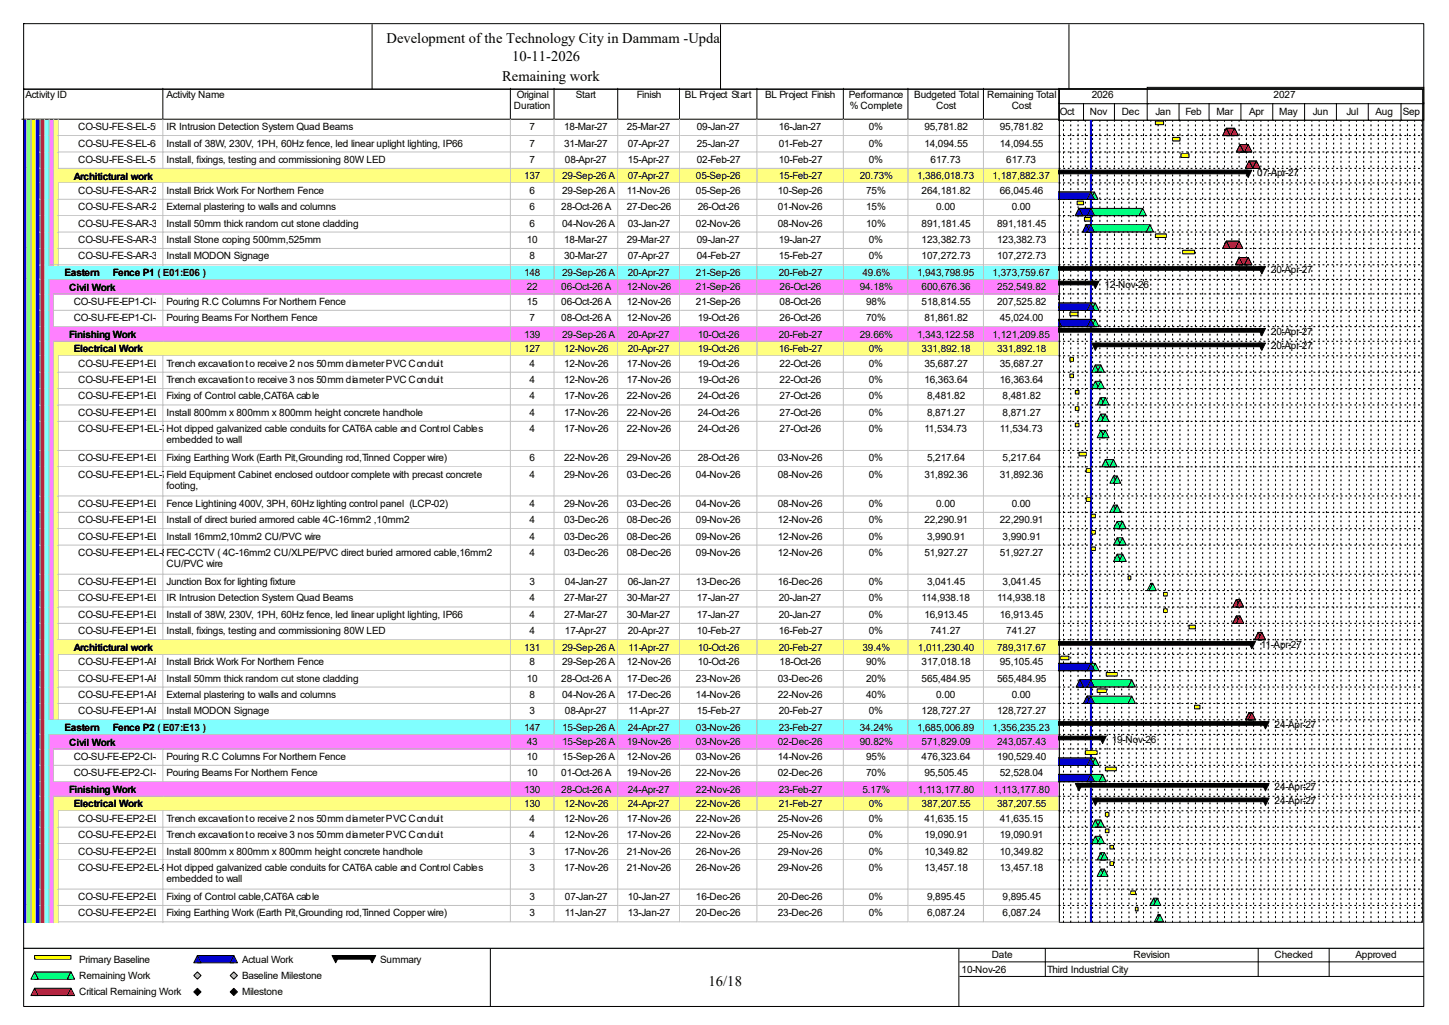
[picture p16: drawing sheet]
<svg xmlns="http://www.w3.org/2000/svg" width="420mm" height="297mm" viewBox="0 0 420 297" stroke-linecap="round" stroke-linejoin="round" font-family="sans-serif">
<defs><g id="words">
<g font-size="4.2">
<text x="112.1" y="12.4">Development of the Technology City in Dammam -Update</text>
<text x="148.5" y="17.7">10-11-2026</text>
<text x="145.5" y="23.5">Remaining work</text>
<text x="205.4" y="285.6">16/18</text>
</g>
<g font-size="2.9">
<text x="7.4" y="28.4">Activity ID</text>
<text x="48.3" y="28.4">Activity Name</text>
<text x="149.8" y="28.4">Original</text>
<text x="166.9" y="28.4">Start</text>
<text x="184.6" y="28.4">Finish</text>
<text x="198.5" y="28.4">BL Project Start</text>
<text x="221.8" y="28.4">BL Project Finish</text>
<text x="246" y="28.4">Performance</text>
<text x="265" y="28.4">Budgeted Total</text>
<text x="286.1" y="28.4">Remaining Total</text>
<text x="316.4" y="28.4">2026</text>
<text x="369.1" y="28.4">2027</text>
<text x="149" y="31.6">Duration</text>
<text x="246.3" y="31.6">% Complete</text>
<text x="271.4" y="31.6">Cost</text>
<text x="293.2" y="31.6">Cost</text>
<text x="307.2" y="33.2">Oct</text>
<text x="315.9" y="33.2">Nov</text>
<text x="325.1" y="33.2">Dec</text>
<text x="334.9" y="33.2">Jan</text>
<text x="343.6" y="33.2">Feb</text>
<text x="352.6" y="33.2">Mar</text>
<text x="362" y="33.2">Apr</text>
<text x="370.8" y="33.2">May</text>
<text x="380.5" y="33.2">Jun</text>
<text x="390.3" y="33.2">Jul</text>
<text x="398.7" y="33.2">Aug</text>
<text x="406.6" y="33.2">Sep</text>
<text x="22.7" y="37.7">CO-SU-FE-S-EL-590</text>
<text x="48.3" y="37.7">IR Intrusion Detection System Quad Beams</text>
<text x="153.5" y="37.7">7</text>
<text x="163.5" y="37.7">18-Mar-27</text>
<text x="181.7" y="37.7">25-Mar-27</text>
<text x="202" y="37.7">09-Jan-27</text>
<text x="225.7" y="37.7">16-Jan-27</text>
<text x="251.8" y="37.7">0%</text>
<text x="267.9" y="37.7">95,781.82</text>
<text x="289.8" y="37.7">95,781.82</text>
<text x="22.7" y="42.5">CO-SU-FE-S-EL-680</text>
<text x="22.7" y="47.2">CO-SU-FE-S-EL-570</text>
<text x="48.3" y="42.5">Install of 38W, 230V, 1PH, 60Hz fence, led linear uplight lighting, IP66</text>
<text x="48.3" y="47.2">Install, fixings, testing and commissioning 80W LED</text>
<text x="153.5" y="42.5">7</text>
<text x="153.5" y="47.2">7</text>
<text x="163.5" y="42.5">31-Mar-27</text>
<text x="163.7" y="47.2">08-Apr-27</text>
<text x="181.9" y="42.5">07-Apr-27</text>
<text x="181.9" y="47.2">15-Apr-27</text>
<text x="202" y="42.5">25-Jan-27</text>
<text x="202" y="47.2">02-Feb-27</text>
<text x="225.7" y="42.5">01-Feb-27</text>
<text x="225.7" y="47.2">10-Feb-27</text>
<text x="251.8" y="42.5">0%</text>
<text x="251.8" y="47.2">0%</text>
<text x="267.9" y="42.5">14,094.55</text>
<text x="269.7" y="47.2">617.73</text>
<text x="289.8" y="42.5">14,094.55</text>
<text x="291.6" y="47.2">617.73</text>
<text x="21.4" y="52">Architictural work</text>
<text x="151.9" y="51.9">137</text>
<text x="162.9" y="51.9">29-Sep-26 A</text>
<text x="181.9" y="51.9">07-Apr-27</text>
<text x="201.7" y="51.9">05-Sep-26</text>
<text x="225.7" y="51.9">15-Feb-27</text>
<text x="249.2" y="51.9">20.73%</text>
<text x="265.8" y="51.9">1,386,018.73</text>
<text x="287.7" y="51.9">1,187,882.37</text>
<text x="364.4" y="51.1">07-Apr-27</text>
<text x="22.7" y="56.1">CO-SU-FE-S-AR-280Install Brick Work For Northern Fence</text>
<text x="153.5" y="56.1">6</text>
<text x="162.9" y="56.1">29-Sep-26 A</text>
<text x="181.7" y="56.1">11-Nov-26</text>
<text x="201.7" y="56.1">05-Sep-26</text>
<text x="225.5" y="56.1">10-Sep-26</text>
<text x="251" y="56.1">75%</text>
<text x="267.1" y="56.1">264,181.82</text>
<text x="289.8" y="56.1">66,045.46</text>
<text x="22.7" y="60.9">CO-SU-FE-S-AR-290External plastering to walls and columns</text>
<text x="22.7" y="65.7">CO-SU-FE-S-AR-300Install 50mm thick random cut stone cladding</text>
<text x="153.5" y="60.9">6</text>
<text x="153.5" y="65.7">6</text>
<text x="162.7" y="60.9">28-Oct-26 A</text>
<text x="162.9" y="65.7">04-Nov-26 A</text>
<text x="181.7" y="60.9">27-Dec-26</text>
<text x="181.9" y="65.7">03-Jan-27</text>
<text x="201.7" y="65.7">02-Nov-26</text>
<text x="202.3" y="60.9">26-Oct-26</text>
<text x="225.5" y="60.9">01-Nov-26</text>
<text x="225.5" y="65.7">08-Nov-26</text>
<text x="251" y="60.9">15%</text>
<text x="251" y="65.7">10%</text>
<text x="267.1" y="65.7">891,181.45</text>
<text x="271.4" y="60.9">0.00</text>
<text x="289" y="65.7">891,181.45</text>
<text x="293.2" y="60.9">0.00</text>
<text x="22.7" y="70.4">CO-SU-FE-S-AR-320Install Stone coping 500mm,525mm</text>
<text x="152.7" y="70.4">10</text>
<text x="163.5" y="70.4">18-Mar-27</text>
<text x="181.7" y="70.4">29-Mar-27</text>
<text x="202" y="70.4">09-Jan-27</text>
<text x="225.7" y="70.4">19-Jan-27</text>
<text x="251.8" y="70.4">0%</text>
<text x="267.1" y="70.4">123,382.73</text>
<text x="289" y="70.4">123,382.73</text>
<text x="22.7" y="75.1">CO-SU-FE-S-AR-330Install MODON Signage</text>
<text x="153.5" y="75.1">8</text>
<text x="163.5" y="75.1">30-Mar-27</text>
<text x="181.9" y="75.1">07-Apr-27</text>
<text x="202" y="75.1">04-Feb-27</text>
<text x="225.7" y="75.1">15-Feb-27</text>
<text x="251.8" y="75.1">0%</text>
<text x="267.1" y="75.1">107,272.73</text>
<text x="289" y="75.1">107,272.73</text>
<text x="18.7" y="80">Eastern</text>
<text x="32.7" y="80">Fence P1 ( E01:E06 )</text>
<text x="151.9" y="79.9">148</text>
<text x="162.9" y="79.9">29-Sep-26 A</text>
<text x="181.9" y="79.9">20-Apr-27</text>
<text x="201.7" y="79.9">21-Sep-26</text>
<text x="225.7" y="79.9">20-Feb-27</text>
<text x="250" y="79.9">49.6%</text>
<text x="265.8" y="79.9">1,943,798.95</text>
<text x="287.7" y="79.9">1,373,759.67</text>
<text x="320.1" y="83.3">12-Nov-26</text>
<text x="368.4" y="79.1">20-Apr-27</text>
<text x="20" y="84.2">Civil Work</text>
<text x="21.4" y="88.3">CO-SU-FE-EP1-CI-330</text>
<text x="48.3" y="88.3">Pouring R.C Columns For Northern Fence</text>
<text x="152.7" y="84.1">22</text>
<text x="152.7" y="88.3">15</text>
<text x="162.7" y="84.1">06-Oct-26 A</text>
<text x="162.7" y="88.3">06-Oct-26 A</text>
<text x="181.7" y="84.1">12-Nov-26</text>
<text x="181.7" y="88.3">12-Nov-26</text>
<text x="201.7" y="84.1">21-Sep-26</text>
<text x="201.7" y="88.3">21-Sep-26</text>
<text x="226" y="84.1">26-Oct-26</text>
<text x="226" y="88.3">08-Oct-26</text>
<text x="249.2" y="84.1">94.18%</text>
<text x="251" y="88.3">98%</text>
<text x="267.1" y="84.1">600,676.36</text>
<text x="267.1" y="88.3">518,814.55</text>
<text x="289" y="84.1">252,549.82</text>
<text x="289" y="88.3">207,525.82</text>
<text x="21.4" y="93.1">CO-SU-FE-EP1-CI-340</text>
<text x="48.3" y="93.1">Pouring Beams For Northern Fence</text>
<text x="153.5" y="93.1">7</text>
<text x="162.7" y="93.1">08-Oct-26 A</text>
<text x="181.7" y="93.1">12-Nov-26</text>
<text x="202.3" y="93.1">19-Oct-26</text>
<text x="226" y="93.1">26-Oct-26</text>
<text x="251" y="93.1">70%</text>
<text x="267.9" y="93.1">81,861.82</text>
<text x="289.8" y="93.1">45,024.00</text>
<text x="20" y="97.9">Finishing Work</text>
<text x="151.9" y="97.8">139</text>
<text x="162.9" y="97.8">29-Sep-26 A</text>
<text x="181.9" y="97.8">20-Apr-27</text>
<text x="202.3" y="97.8">10-Oct-26</text>
<text x="225.7" y="97.8">20-Feb-27</text>
<text x="249.2" y="97.8">29.66%</text>
<text x="265.8" y="97.8">1,343,122.58</text>
<text x="287.7" y="97.8">1,121,209.85</text>
<text x="368.4" y="97">20-Apr-27</text>
<text x="368.4" y="101.3">20-Apr-27</text>
<text x="21.4" y="102.1">Electrical Work</text>
<text x="22.7" y="106.3">CO-SU-FE-EP1-EL-710</text>
<text x="48.3" y="106.3">Trench excavation to receive 2 nos 50mm diameter PVC Conduit</text>
<text x="151.9" y="102">127</text>
<text x="153.5" y="106.3">4</text>
<text x="163.5" y="102">12-Nov-26</text>
<text x="163.5" y="106.3">12-Nov-26</text>
<text x="181.7" y="106.3">17-Nov-26</text>
<text x="181.9" y="102">20-Apr-27</text>
<text x="202.3" y="102">19-Oct-26</text>
<text x="202.3" y="106.3">19-Oct-26</text>
<text x="225.7" y="102">16-Feb-27</text>
<text x="226" y="106.3">22-Oct-26</text>
<text x="251.8" y="102">0%</text>
<text x="251.8" y="106.3">0%</text>
<text x="267.1" y="102">331,892.18</text>
<text x="267.9" y="106.3">35,687.27</text>
<text x="289" y="102">331,892.18</text>
<text x="289.8" y="106.3">35,687.27</text>
<text x="22.7" y="111">CO-SU-FE-EP1-EL-770</text>
<text x="48.3" y="111">Trench excavation to receive 3 nos 50mm diameter PVC Conduit</text>
<text x="153.5" y="111">4</text>
<text x="163.5" y="111">12-Nov-26</text>
<text x="181.7" y="111">17-Nov-26</text>
<text x="202.3" y="111">19-Oct-26</text>
<text x="226" y="111">22-Oct-26</text>
<text x="251.8" y="111">0%</text>
<text x="267.9" y="111">16,363.64</text>
<text x="289.8" y="111">16,363.64</text>
<text x="22.7" y="115.7">CO-SU-FE-EP1-EL-750</text>
<text x="48.3" y="115.7">Fixing of Control cable,CAT6A cable</text>
<text x="153.5" y="115.7">4</text>
<text x="163.5" y="115.7">17-Nov-26</text>
<text x="181.7" y="115.7">22-Nov-26</text>
<text x="202.3" y="115.7">24-Oct-26</text>
<text x="226" y="115.7">27-Oct-26</text>
<text x="251.8" y="115.7">0%</text>
<text x="268.7" y="115.7">8,481.82</text>
<text x="290.6" y="115.7">8,481.82</text>
<text x="22.7" y="120.5">CO-SU-FE-EP1-EL-760</text>
<text x="22.7" y="125.2">CO-SU-FE-EP1-EL-780</text>
<text x="48.3" y="120.5">Install 800mm x 800mm x 800mm height concrete handhole</text>
<text x="48.3" y="125.2">Hot dipped galvanized cable conduits for CAT6A cable and Control Cables</text>
<text x="153.5" y="120.5">4</text>
<text x="153.5" y="125.2">4</text>
<text x="163.5" y="120.5">17-Nov-26</text>
<text x="163.5" y="125.2">17-Nov-26</text>
<text x="181.7" y="120.5">22-Nov-26</text>
<text x="181.7" y="125.2">22-Nov-26</text>
<text x="202.3" y="120.5">24-Oct-26</text>
<text x="202.3" y="125.2">24-Oct-26</text>
<text x="226" y="120.5">27-Oct-26</text>
<text x="226" y="125.2">27-Oct-26</text>
<text x="251.8" y="120.5">0%</text>
<text x="251.8" y="125.2">0%</text>
<text x="267.9" y="125.2">11,534.73</text>
<text x="268.7" y="120.5">8,871.27</text>
<text x="289.8" y="125.2">11,534.73</text>
<text x="290.6" y="120.5">8,871.27</text>
<text x="48.3" y="128.4">embedded to wall</text>
<text x="22.7" y="133.7">CO-SU-FE-EP1-EL-730</text>
<text x="48.3" y="133.7">Fixing Earthing Work (Earth Pit,Grounding rod,Tinned Copper wire)</text>
<text x="153.5" y="133.7">6</text>
<text x="163.5" y="133.7">22-Nov-26</text>
<text x="181.7" y="133.7">29-Nov-26</text>
<text x="202.3" y="133.7">28-Oct-26</text>
<text x="225.5" y="133.7">03-Nov-26</text>
<text x="251.8" y="133.7">0%</text>
<text x="268.7" y="133.7">5,217.64</text>
<text x="290.6" y="133.7">5,217.64</text>
<text x="22.7" y="138.4">CO-SU-FE-EP1-EL-790</text>
<text x="48.3" y="138.4">Field Equipment Cabinet enclosed outdoor complete with precast concrete</text>
<text x="48.3" y="141.6">footing,</text>
<text x="153.5" y="138.4">4</text>
<text x="163.5" y="138.4">29-Nov-26</text>
<text x="181.7" y="138.4">03-Dec-26</text>
<text x="201.7" y="138.4">04-Nov-26</text>
<text x="225.5" y="138.4">08-Nov-26</text>
<text x="251.8" y="138.4">0%</text>
<text x="267.9" y="138.4">31,892.36</text>
<text x="289.8" y="138.4">31,892.36</text>
<text x="22.7" y="146.9">CO-SU-FE-EP1-EL-800</text>
<text x="48.3" y="146.9">Fence Lightining 400V, 3PH, 60Hz lighting control panel (LCP-02)</text>
<text x="153.5" y="146.9">4</text>
<text x="163.5" y="146.9">29-Nov-26</text>
<text x="181.7" y="146.9">03-Dec-26</text>
<text x="201.7" y="146.9">04-Nov-26</text>
<text x="225.5" y="146.9">08-Nov-26</text>
<text x="251.8" y="146.9">0%</text>
<text x="271.4" y="146.9">0.00</text>
<text x="293.2" y="146.9">0.00</text>
<text x="22.7" y="151.6">CO-SU-FE-EP1-EL-810</text>
<text x="48.3" y="151.6">Install of direct buried armored cable 4C-16mm2 ,10mm2</text>
<text x="153.5" y="151.6">4</text>
<text x="163.5" y="151.6">03-Dec-26</text>
<text x="181.7" y="151.6">08-Dec-26</text>
<text x="201.7" y="151.6">09-Nov-26</text>
<text x="225.5" y="151.6">12-Nov-26</text>
<text x="251.8" y="151.6">0%</text>
<text x="267.9" y="151.6">22,290.91</text>
<text x="289.8" y="151.6">22,290.91</text>
<text x="22.7" y="156.3">CO-SU-FE-EP1-EL-820</text>
<text x="22.7" y="161.1">CO-SU-FE-EP1-EL-840</text>
<text x="48.3" y="156.3">Install 16mm2,10mm2 CU/PVC wire</text>
<text x="48.3" y="161.1">FEC-CCTV ( 4C-16mm2 CU/XLPE/PVC direct buried armored cable,16mm2</text>
<text x="153.5" y="156.3">4</text>
<text x="153.5" y="161.1">4</text>
<text x="163.5" y="156.3">03-Dec-26</text>
<text x="163.5" y="161.1">03-Dec-26</text>
<text x="181.7" y="156.3">08-Dec-26</text>
<text x="181.7" y="161.1">08-Dec-26</text>
<text x="201.7" y="156.3">09-Nov-26</text>
<text x="201.7" y="161.1">09-Nov-26</text>
<text x="225.5" y="156.3">12-Nov-26</text>
<text x="225.5" y="161.1">12-Nov-26</text>
<text x="251.8" y="156.3">0%</text>
<text x="251.8" y="161.1">0%</text>
<text x="267.9" y="161.1">51,927.27</text>
<text x="268.7" y="156.3">3,990.91</text>
<text x="289.8" y="161.1">51,927.27</text>
<text x="290.6" y="156.3">3,990.91</text>
<text x="48.3" y="164.3">CU/PVC wire</text>
<text x="22.7" y="169.5">CO-SU-FE-EP1-EL-700</text>
<text x="48.3" y="169.5">Junction Box for lighting fixture</text>
<text x="153.5" y="169.5">3</text>
<text x="163.7" y="169.5">04-Jan-27</text>
<text x="181.9" y="169.5">06-Jan-27</text>
<text x="201.7" y="169.5">13-Dec-26</text>
<text x="225.5" y="169.5">16-Dec-26</text>
<text x="251.8" y="169.5">0%</text>
<text x="268.7" y="169.5">3,041.45</text>
<text x="290.6" y="169.5">3,041.45</text>
<text x="22.7" y="174.3">CO-SU-FE-EP1-EL-740</text>
<text x="22.7" y="179">CO-SU-FE-EP1-EL-830</text>
<text x="48.3" y="174.3">IR Intrusion Detection System Quad Beams</text>
<text x="48.3" y="179">Install of 38W, 230V, 1PH, 60Hz fence, led linear uplight lighting, IP66</text>
<text x="153.5" y="174.3">4</text>
<text x="153.5" y="179">4</text>
<text x="163.5" y="174.3">27-Mar-27</text>
<text x="163.5" y="179">27-Mar-27</text>
<text x="181.7" y="174.3">30-Mar-27</text>
<text x="181.7" y="179">30-Mar-27</text>
<text x="202" y="174.3">17-Jan-27</text>
<text x="202" y="179">17-Jan-27</text>
<text x="225.7" y="174.3">20-Jan-27</text>
<text x="225.7" y="179">20-Jan-27</text>
<text x="251.8" y="174.3">0%</text>
<text x="251.8" y="179">0%</text>
<text x="267.1" y="174.3">114,938.18</text>
<text x="267.9" y="179">16,913.45</text>
<text x="289" y="174.3">114,938.18</text>
<text x="289.8" y="179">16,913.45</text>
<text x="22.7" y="183.8">CO-SU-FE-EP1-EL-720</text>
<text x="48.3" y="183.8">Install, fixings, testing and commissioning 80W LED</text>
<text x="153.5" y="183.8">4</text>
<text x="163.7" y="183.8">17-Apr-27</text>
<text x="181.9" y="183.8">20-Apr-27</text>
<text x="202" y="183.8">10-Feb-27</text>
<text x="225.7" y="183.8">16-Feb-27</text>
<text x="251.8" y="183.8">0%</text>
<text x="269.7" y="183.8">741.27</text>
<text x="291.6" y="183.8">741.27</text>
<text x="21.4" y="188.6">Architictural work</text>
<text x="151.9" y="188.5">131</text>
<text x="162.9" y="188.5">29-Sep-26 A</text>
<text x="182.2" y="188.5">11-Apr-27</text>
<text x="202.3" y="188.5">10-Oct-26</text>
<text x="225.7" y="188.5">20-Feb-27</text>
<text x="250" y="188.5">39.4%</text>
<text x="266.1" y="188.5">1,011,230.40</text>
<text x="289" y="188.5">789,317.67</text>
<text x="365.5" y="187.7">11-Apr-27</text>
<text x="22.7" y="192.7">CO-SU-FE-EP1-AR-340</text>
<text x="22.7" y="197.5">CO-SU-FE-EP1-AR-360</text>
<text x="48.3" y="192.7">Install Brick Work For Northern Fence</text>
<text x="48.3" y="197.5">Install 50mm thick random cut stone cladding</text>
<text x="152.7" y="197.5">10</text>
<text x="153.5" y="192.7">8</text>
<text x="162.7" y="197.5">28-Oct-26 A</text>
<text x="162.9" y="192.7">29-Sep-26 A</text>
<text x="181.7" y="192.7">12-Nov-26</text>
<text x="181.7" y="197.5">17-Dec-26</text>
<text x="201.7" y="197.5">23-Nov-26</text>
<text x="202.3" y="192.7">10-Oct-26</text>
<text x="225.5" y="197.5">03-Dec-26</text>
<text x="226" y="192.7">18-Oct-26</text>
<text x="251" y="192.7">90%</text>
<text x="251" y="197.5">20%</text>
<text x="267.1" y="192.7">317,018.18</text>
<text x="267.1" y="197.5">565,484.95</text>
<text x="289" y="197.5">565,484.95</text>
<text x="289.8" y="192.7">95,105.45</text>
<text x="22.7" y="202.2">CO-SU-FE-EP1-AR-350</text>
<text x="48.3" y="202.2">External plastering to walls and columns</text>
<text x="153.5" y="202.2">8</text>
<text x="162.9" y="202.2">04-Nov-26 A</text>
<text x="181.7" y="202.2">17-Dec-26</text>
<text x="201.7" y="202.2">14-Nov-26</text>
<text x="225.5" y="202.2">22-Nov-26</text>
<text x="251" y="202.2">40%</text>
<text x="271.4" y="202.2">0.00</text>
<text x="293.2" y="202.2">0.00</text>
<text x="22.7" y="207">CO-SU-FE-EP1-AR-390</text>
<text x="48.3" y="207">Install MODON Signage</text>
<text x="153.5" y="207">3</text>
<text x="163.7" y="207">08-Apr-27</text>
<text x="182.2" y="207">11-Apr-27</text>
<text x="202" y="207">15-Feb-27</text>
<text x="225.7" y="207">20-Feb-27</text>
<text x="251.8" y="207">0%</text>
<text x="267.1" y="207">128,727.27</text>
<text x="289" y="207">128,727.27</text>
<text x="18.7" y="211.8">Eastern</text>
<text x="32.7" y="211.8">Fence P2 ( E07:E13 )</text>
<text x="151.9" y="211.8">147</text>
<text x="152.7" y="215.9">43</text>
<text x="162.9" y="211.8">15-Sep-26 A</text>
<text x="162.9" y="215.9">15-Sep-26 A</text>
<text x="181.7" y="215.9">19-Nov-26</text>
<text x="181.9" y="211.8">24-Apr-27</text>
<text x="201.7" y="211.8">03-Nov-26</text>
<text x="201.7" y="215.9">03-Nov-26</text>
<text x="225.5" y="215.9">02-Dec-26</text>
<text x="225.7" y="211.8">23-Feb-27</text>
<text x="249.2" y="211.8">34.24%</text>
<text x="249.2" y="215.9">90.82%</text>
<text x="265.8" y="211.8">1,685,006.89</text>
<text x="267.1" y="215.9">571,829.09</text>
<text x="287.7" y="211.8">1,356,235.23</text>
<text x="289" y="215.9">243,057.43</text>
<text x="322.2" y="215.2">19-Nov-26</text>
<text x="369.4" y="210.9">24-Apr-27</text>
<text x="20" y="216">Civil Work</text>
<text x="21.4" y="220.2">CO-SU-FE-EP2-CI-380</text>
<text x="48.3" y="220.2">Pouring R.C Columns For Northern Fence</text>
<text x="152.7" y="220.2">10</text>
<text x="162.9" y="220.2">15-Sep-26 A</text>
<text x="181.7" y="220.2">12-Nov-26</text>
<text x="201.7" y="220.2">03-Nov-26</text>
<text x="225.5" y="220.2">14-Nov-26</text>
<text x="251" y="220.2">95%</text>
<text x="267.1" y="220.2">476,323.64</text>
<text x="289" y="220.2">190,529.40</text>
<text x="21.4" y="224.9">CO-SU-FE-EP2-CI-390</text>
<text x="48.3" y="224.9">Pouring Beams For Northern Fence</text>
<text x="152.7" y="224.9">10</text>
<text x="162.7" y="224.9">01-Oct-26 A</text>
<text x="181.7" y="224.9">19-Nov-26</text>
<text x="201.7" y="224.9">22-Nov-26</text>
<text x="225.5" y="224.9">02-Dec-26</text>
<text x="251" y="224.9">70%</text>
<text x="267.9" y="224.9">95,505.45</text>
<text x="289.8" y="224.9">52,528.04</text>
<text x="20" y="229.7">Finishing Work</text>
<text x="21.4" y="234">Electrical Work</text>
<text x="151.9" y="229.7">130</text>
<text x="151.9" y="233.9">130</text>
<text x="162.7" y="229.7">28-Oct-26 A</text>
<text x="163.5" y="233.9">12-Nov-26</text>
<text x="181.9" y="229.7">24-Apr-27</text>
<text x="181.9" y="233.9">24-Apr-27</text>
<text x="201.7" y="229.7">22-Nov-26</text>
<text x="201.7" y="233.9">22-Nov-26</text>
<text x="225.7" y="229.7">23-Feb-27</text>
<text x="225.7" y="233.9">21-Feb-27</text>
<text x="250" y="229.7">5.17%</text>
<text x="251.8" y="233.9">0%</text>
<text x="266.1" y="229.7">1,113,177.80</text>
<text x="267.1" y="233.9">387,207.55</text>
<text x="288" y="229.7">1,113,177.80</text>
<text x="289" y="233.9">387,207.55</text>
<text x="369.4" y="228.9">24-Apr-27</text>
<text x="369.4" y="233.1">24-Apr-27</text>
<text x="22.7" y="238.1">CO-SU-FE-EP2-EL-860</text>
<text x="48.3" y="238.1">Trench excavation to receive 2 nos 50mm diameter PVC Conduit</text>
<text x="153.5" y="238.1">4</text>
<text x="163.5" y="238.1">12-Nov-26</text>
<text x="181.7" y="238.1">17-Nov-26</text>
<text x="201.7" y="238.1">22-Nov-26</text>
<text x="225.5" y="238.1">25-Nov-26</text>
<text x="251.8" y="238.1">0%</text>
<text x="267.9" y="238.1">41,635.15</text>
<text x="289.8" y="238.1">41,635.15</text>
<text x="22.7" y="242.9">CO-SU-FE-EP2-EL-920</text>
<text x="48.3" y="242.9">Trench excavation to receive 3 nos 50mm diameter PVC Conduit</text>
<text x="153.5" y="242.9">4</text>
<text x="163.5" y="242.9">12-Nov-26</text>
<text x="181.7" y="242.9">17-Nov-26</text>
<text x="201.7" y="242.9">22-Nov-26</text>
<text x="225.5" y="242.9">25-Nov-26</text>
<text x="251.8" y="242.9">0%</text>
<text x="267.9" y="242.9">19,090.91</text>
<text x="289.8" y="242.9">19,090.91</text>
<text x="22.7" y="247.6">CO-SU-FE-EP2-EL-910</text>
<text x="48.3" y="247.6">Install 800mm x 800mm x 800mm height concrete handhole</text>
<text x="153.5" y="247.6">3</text>
<text x="163.5" y="247.6">17-Nov-26</text>
<text x="181.7" y="247.6">21-Nov-26</text>
<text x="201.7" y="247.6">26-Nov-26</text>
<text x="225.5" y="247.6">29-Nov-26</text>
<text x="251.8" y="247.6">0%</text>
<text x="267.9" y="247.6">10,349.82</text>
<text x="289.8" y="247.6">10,349.82</text>
<text x="22.7" y="252.3">CO-SU-FE-EP2-EL-930</text>
<text x="48.3" y="252.3">Hot dipped galvanized cable conduits for CAT6A cable and Control Cables</text>
<text x="48.3" y="255.5">embedded to wall</text>
<text x="153.5" y="252.3">3</text>
<text x="163.5" y="252.3">17-Nov-26</text>
<text x="181.7" y="252.3">21-Nov-26</text>
<text x="201.7" y="252.3">26-Nov-26</text>
<text x="225.5" y="252.3">29-Nov-26</text>
<text x="251.8" y="252.3">0%</text>
<text x="267.9" y="252.3">13,457.18</text>
<text x="289.8" y="252.3">13,457.18</text>
<text x="22.7" y="260.8">CO-SU-FE-EP2-EL-900</text>
<text x="48.3" y="260.8">Fixing of Control cable,CAT6A cable</text>
<text x="153.5" y="260.8">3</text>
<text x="163.7" y="260.8">07-Jan-27</text>
<text x="181.9" y="260.8">10-Jan-27</text>
<text x="201.7" y="260.8">16-Dec-26</text>
<text x="225.5" y="260.8">20-Dec-26</text>
<text x="251.8" y="260.8">0%</text>
<text x="268.7" y="260.8">9,895.45</text>
<text x="290.6" y="260.8">9,895.45</text>
<text x="22.7" y="265.5">CO-SU-FE-EP2-EL-880</text>
<text x="48.3" y="265.5">Fixing Earthing Work (Earth Pit,Grounding rod,Tinned Copper wire)</text>
<text x="153.5" y="265.5">3</text>
<text x="163.7" y="265.5">11-Jan-27</text>
<text x="181.9" y="265.5">13-Jan-27</text>
<text x="201.7" y="265.5">20-Dec-26</text>
<text x="225.5" y="265.5">23-Dec-26</text>
<text x="251.8" y="265.5">0%</text>
<text x="268.7" y="265.5">6,087.24</text>
<text x="290.6" y="265.5">6,087.24</text>
<text x="22.9" y="279">Primary Baseline</text>
<text x="70.1" y="279">Actual Work</text>
<text x="110.2" y="279">Summary</text>
<text x="278.7" y="281.9">10-Nov-26</text>
<text x="287.4" y="277.7">Date</text>
<text x="303.5" y="281.9">Third Industrial City</text>
<text x="328.5" y="277.7">Revision</text>
<text x="369.4" y="277.7">Checked</text>
<text x="392.9" y="277.7">Approved</text>
<text x="22.9" y="283.7">Remaining Work</text>
<text x="70.1" y="283.7">Baseline Milestone</text>
<text x="22.9" y="288.5">Critical Remaining Work</text>
<text x="70.1" y="288.5">Milestone</text>
</g>
</g></defs>
<path d="M47.2 25.6v8.9h-40.9" fill="none" stroke="#000" stroke-width=".29"/>
<path d="M47.5 25.6h100.7v9.2h-100.7z" fill="#fff"/>
<path d="M147.9 25.6v8.9h-100.7" fill="none" stroke="#000" stroke-width=".29"/>
<path d="M148.2 25.6h12.7v9.2h-12.7z" fill="#fff"/>
<path d="M160.6 25.6v8.9h-12.7" fill="none" stroke="#000" stroke-width=".29"/>
<path d="M160.9 25.6h18.4v9.2h-18.4z" fill="#fff"/>
<path d="M179 25.6v8.9h-18.4" fill="none" stroke="#000" stroke-width=".29"/>
<path d="M179.3 25.6h17.9v9.2h-17.9z" fill="#fff"/>
<path d="M197 25.6v8.9h-18" fill="none" stroke="#000" stroke-width=".29"/>
<path d="M197.2 25.6h22.5v9.2h-22.5z" fill="#fff"/>
<path d="M219.4 25.6v8.9h-22.4" fill="none" stroke="#000" stroke-width=".29"/>
<path d="M219.7 25.6h25v9.2h-25z" fill="#fff"/>
<path d="M244.4 25.6v8.9h-25" fill="none" stroke="#000" stroke-width=".29"/>
<path d="M244.7 25.6h18.7v9.2h-18.7z" fill="#fff"/>
<path d="M263.2 25.6v8.9h-18.8" fill="none" stroke="#000" stroke-width=".29"/>
<path d="M263.4 25.6h21.9v9.2h-21.9z" fill="#fff"/>
<path d="M285 25.6v8.9h-21.8" fill="none" stroke="#000" stroke-width=".29"/>
<path d="M285.3 25.6h21.9v9.2h-21.9z" fill="#fff"/>
<path d="M306.9 25.6v8.9h-21.9" fill="none" stroke="#000" stroke-width=".29"/>
<path d="M6.6 34.8h1.3v4.7h-1.3z" fill="#00f"/>
<path d="M7.6 34.5v5.1" fill="none" stroke="#c0c0c0" stroke-width=".29"/>
<path d="M7.9 34.8h1.3v4.7h-1.3z" fill="#80ff80"/>
<path d="M9 34.5v5.1" fill="none" stroke="#c0c0c0" stroke-width=".29"/>
<path d="M9.2 34.8h1.3v4.7h-1.3z" fill="#ff0"/>
<path d="M10.3 34.5v5.1" fill="none" stroke="#c0c0c0" stroke-width=".29"/>
<path d="M10.5 34.8h1.4v4.7h-1.4z" fill="#00f"/>
<path d="M11.6 34.5v5.1" fill="none" stroke="#c0c0c0" stroke-width=".29"/>
<path d="M11.9 34.8h1.3v4.7h-1.3z" fill="#f00"/>
<path d="M12.9 34.5v5.1" fill="none" stroke="#c0c0c0" stroke-width=".29"/>
<path d="M13.2 34.8h1.3v4.7h-1.3z" fill="#80ffff"/>
<path d="M14.2 34.5v5.1" fill="none" stroke="#c0c0c0" stroke-width=".29"/>
<path d="M14.5 34.8h1.3v4.7h-1.3z" fill="#ff80ff"/>
<path d="M15.6 34.5v5.1" fill="none" stroke="#c0c0c0" stroke-width=".29"/>
<path d="M15.8 34.8h1.3v4.7h-1.3z" fill="#ffff80"/>
<path d="M16.9 34.5v5.1" fill="none" stroke="#c0c0c0" stroke-width=".29"/>
<path d="M17.1 34.8h30.4v4.7h-30.4z" fill="#fff"/>
<path d="M16.9 39.3h30.6M47.2 34.5v5.1" fill="none" stroke="#c0c0c0" stroke-width=".29"/>
<path d="M47.5 34.8h100.7v4.7h-100.7z" fill="#fff"/>
<path d="M147.9 34.5v4.8h-100.4" fill="none" stroke="#c0c0c0" stroke-width=".29"/>
<path d="M148.2 34.8h12.7v4.7h-12.7z" fill="#fff"/>
<path d="M160.6 34.5v4.8h-12.4" fill="none" stroke="#c0c0c0" stroke-width=".29"/>
<path d="M160.9 34.8h18.4v4.7h-18.4z" fill="#fff"/>
<path d="M179 34.5v4.8h-18.1" fill="none" stroke="#c0c0c0" stroke-width=".29"/>
<path d="M179.3 34.8h17.9v4.7h-17.9z" fill="#fff"/>
<path d="M197 34.5v4.8h-17.7" fill="none" stroke="#c0c0c0" stroke-width=".29"/>
<path d="M197.2 34.8h22.5v4.7h-22.5z" fill="#fff"/>
<path d="M219.4 34.5v4.8h-22.2" fill="none" stroke="#c0c0c0" stroke-width=".29"/>
<path d="M219.7 34.8h25v4.7h-25z" fill="#fff"/>
<path d="M244.4 34.5v4.8h-24.7" fill="none" stroke="#c0c0c0" stroke-width=".29"/>
<path d="M244.7 34.8h18.7v4.7h-18.7z" fill="#fff"/>
<path d="M263.2 34.5v4.8h-18.5" fill="none" stroke="#c0c0c0" stroke-width=".29"/>
<path d="M263.4 34.8h21.9v4.7h-21.9z" fill="#fff"/>
<path d="M285 34.5v4.8h-21.6" fill="none" stroke="#c0c0c0" stroke-width=".29"/>
<path d="M285.3 34.8h21.9v4.7h-21.9z" fill="#fff"/>
<path d="M306.9 34.5v4.8h-21.6" fill="none" stroke="#c0c0c0" stroke-width=".29"/>
<path d="M6.6 39.5h1.3v4.8h-1.3z" fill="#00f"/>
<path d="M7.6 39.3v5" fill="none" stroke="#c0c0c0" stroke-width=".29"/>
<path d="M7.9 39.5h1.3v4.8h-1.3z" fill="#80ff80"/>
<path d="M9 39.3v5" fill="none" stroke="#c0c0c0" stroke-width=".29"/>
<path d="M9.2 39.5h1.3v4.8h-1.3z" fill="#ff0"/>
<path d="M10.3 39.3v5" fill="none" stroke="#c0c0c0" stroke-width=".29"/>
<path d="M10.5 39.5h1.4v4.8h-1.4z" fill="#00f"/>
<path d="M11.6 39.3v5" fill="none" stroke="#c0c0c0" stroke-width=".29"/>
<path d="M11.9 39.5h1.3v4.8h-1.3z" fill="#f00"/>
<path d="M12.9 39.3v5" fill="none" stroke="#c0c0c0" stroke-width=".29"/>
<path d="M13.2 39.5h1.3v4.8h-1.3z" fill="#80ffff"/>
<path d="M14.2 39.3v5" fill="none" stroke="#c0c0c0" stroke-width=".29"/>
<path d="M14.5 39.5h1.3v4.8h-1.3z" fill="#ff80ff"/>
<path d="M15.6 39.3v5" fill="none" stroke="#c0c0c0" stroke-width=".29"/>
<path d="M15.8 39.5h1.3v4.8h-1.3z" fill="#ffff80"/>
<path d="M16.9 39.3v5" fill="none" stroke="#c0c0c0" stroke-width=".29"/>
<path d="M17.1 39.5h30.4v4.8h-30.4z" fill="#fff"/>
<path d="M47.2 39.3v5M16.9 44h30.6" fill="none" stroke="#c0c0c0" stroke-width=".29"/>
<path d="M47.5 39.5h100.7v4.8h-100.7z" fill="#fff"/>
<path d="M147.9 39.3v4.7h-100.4" fill="none" stroke="#c0c0c0" stroke-width=".29"/>
<path d="M148.2 39.5h12.7v4.8h-12.7z" fill="#fff"/>
<path d="M160.6 39.3v4.7h-12.4" fill="none" stroke="#c0c0c0" stroke-width=".29"/>
<path d="M160.9 39.5h18.4v4.8h-18.4z" fill="#fff"/>
<path d="M179 39.3v4.7h-18.1" fill="none" stroke="#c0c0c0" stroke-width=".29"/>
<path d="M179.3 39.5h17.9v4.8h-17.9z" fill="#fff"/>
<path d="M197 39.3v4.7h-17.7" fill="none" stroke="#c0c0c0" stroke-width=".29"/>
<path d="M197.2 39.5h22.5v4.8h-22.5z" fill="#fff"/>
<path d="M219.4 39.3v4.7h-22.2" fill="none" stroke="#c0c0c0" stroke-width=".29"/>
<path d="M219.7 39.5h25v4.8h-25z" fill="#fff"/>
<path d="M244.4 39.3v4.7h-24.7" fill="none" stroke="#c0c0c0" stroke-width=".29"/>
<path d="M244.7 39.5h18.7v4.8h-18.7z" fill="#fff"/>
<path d="M263.2 39.3v4.7h-18.5" fill="none" stroke="#c0c0c0" stroke-width=".29"/>
<path d="M263.4 39.5h21.9v4.8h-21.9z" fill="#fff"/>
<path d="M285 39.3v4.7h-21.6" fill="none" stroke="#c0c0c0" stroke-width=".29"/>
<path d="M285.3 39.5h21.9v4.8h-21.9z" fill="#fff"/>
<path d="M306.9 39.3v4.7h-21.6" fill="none" stroke="#c0c0c0" stroke-width=".29"/>
<path d="M6.6 44.3h1.3v4.8h-1.3z" fill="#00f"/>
<path d="M7.6 44v5" fill="none" stroke="#c0c0c0" stroke-width=".29"/>
<path d="M7.9 44.3h1.3v4.8h-1.3z" fill="#80ff80"/>
<path d="M9 44v5" fill="none" stroke="#c0c0c0" stroke-width=".29"/>
<path d="M9.2 44.3h1.3v4.8h-1.3z" fill="#ff0"/>
<path d="M10.3 44v5" fill="none" stroke="#c0c0c0" stroke-width=".29"/>
<path d="M10.5 44.3h1.4v4.8h-1.4z" fill="#00f"/>
<path d="M11.6 44v5" fill="none" stroke="#c0c0c0" stroke-width=".29"/>
<path d="M11.9 44.3h1.3v4.8h-1.3z" fill="#f00"/>
<path d="M12.9 44v5" fill="none" stroke="#c0c0c0" stroke-width=".29"/>
<path d="M13.2 44.3h1.3v4.8h-1.3z" fill="#80ffff"/>
<path d="M14.2 44v5" fill="none" stroke="#c0c0c0" stroke-width=".29"/>
<path d="M14.5 44.3h1.3v4.8h-1.3z" fill="#ff80ff"/>
<path d="M15.6 44v5" fill="none" stroke="#c0c0c0" stroke-width=".29"/>
<path d="M15.8 44.3h1.3v4.8h-1.3z" fill="#ffff80"/>
<path d="M16.9 44v5" fill="none" stroke="#c0c0c0" stroke-width=".29"/>
<path d="M17.1 44.3h30.4v4.8h-30.4z" fill="#fff"/>
<path d="M16.9 48.8h30.6M47.2 44v5" fill="none" stroke="#c0c0c0" stroke-width=".29"/>
<path d="M47.5 44.3h100.7v4.8h-100.7z" fill="#fff"/>
<path d="M147.9 44v4.8h-100.4" fill="none" stroke="#c0c0c0" stroke-width=".29"/>
<path d="M148.2 44.3h12.7v4.8h-12.7z" fill="#fff"/>
<path d="M160.6 44v4.8h-12.4" fill="none" stroke="#c0c0c0" stroke-width=".29"/>
<path d="M160.9 44.3h18.4v4.8h-18.4z" fill="#fff"/>
<path d="M179 44v4.8h-18.1" fill="none" stroke="#c0c0c0" stroke-width=".29"/>
<path d="M179.3 44.3h17.9v4.8h-17.9z" fill="#fff"/>
<path d="M197 44v4.8h-17.7" fill="none" stroke="#c0c0c0" stroke-width=".29"/>
<path d="M197.2 44.3h22.5v4.8h-22.5z" fill="#fff"/>
<path d="M219.4 44v4.8h-22.2" fill="none" stroke="#c0c0c0" stroke-width=".29"/>
<path d="M219.7 44.3h25v4.8h-25z" fill="#fff"/>
<path d="M244.4 44v4.8h-24.7" fill="none" stroke="#c0c0c0" stroke-width=".29"/>
<path d="M244.7 44.3h18.7v4.8h-18.7z" fill="#fff"/>
<path d="M263.2 44v4.8h-18.5" fill="none" stroke="#c0c0c0" stroke-width=".29"/>
<path d="M263.4 44.3h21.9v4.8h-21.9z" fill="#fff"/>
<path d="M285 44v4.8h-21.6" fill="none" stroke="#c0c0c0" stroke-width=".29"/>
<path d="M285.3 44.3h21.9v4.8h-21.9z" fill="#fff"/>
<path d="M306.9 44v4.8h-21.6" fill="none" stroke="#c0c0c0" stroke-width=".29"/>
<path d="M6.6 49.1h1.3v4.2h-1.3z" fill="#00f"/>
<path d="M7.6 48.8v4.5" fill="none" stroke="#c0c0c0" stroke-width=".29"/>
<path d="M7.9 49.1h1.3v4.2h-1.3z" fill="#80ff80"/>
<path d="M9 48.8v4.5" fill="none" stroke="#c0c0c0" stroke-width=".29"/>
<path d="M9.2 49.1h1.3v4.2h-1.3z" fill="#ff0"/>
<path d="M10.3 48.8v4.5" fill="none" stroke="#c0c0c0" stroke-width=".29"/>
<path d="M10.5 49.1h1.4v4.2h-1.4z" fill="#00f"/>
<path d="M11.6 48.8v4.5" fill="none" stroke="#c0c0c0" stroke-width=".29"/>
<path d="M11.9 49.1h1.3v4.2h-1.3z" fill="#f00"/>
<path d="M12.9 48.8v4.5" fill="none" stroke="#c0c0c0" stroke-width=".29"/>
<path d="M13.2 49.1h1.3v4.2h-1.3z" fill="#80ffff"/>
<path d="M14.2 48.8v4.5" fill="none" stroke="#c0c0c0" stroke-width=".29"/>
<path d="M14.5 49.1h1.3v4.2h-1.3z" fill="#ff80ff"/>
<path d="M15.6 48.8v4.5" fill="none" stroke="#c0c0c0" stroke-width=".29"/>
<path d="M15.8 49.1h31.7v4.2h-31.7z" fill="#ffff80"/>
<path d="M16.9 53h30.6" fill="none" stroke="#c0c0c0" stroke-width=".29"/>
<path d="M47.5 49.1h100.7v4.2h-100.7z" fill="#ffff80"/>
<path d="M147.9 48.8v4.2h-100.4" fill="none" stroke="#c0c0c0" stroke-width=".29"/>
<path d="M148.2 49.1h12.7v4.2h-12.7z" fill="#ffff80"/>
<path d="M160.6 48.8v4.2h-12.4" fill="none" stroke="#c0c0c0" stroke-width=".29"/>
<path d="M160.9 49.1h18.4v4.2h-18.4z" fill="#ffff80"/>
<path d="M179 48.8v4.2h-18.1" fill="none" stroke="#c0c0c0" stroke-width=".29"/>
<path d="M179.3 49.1h17.9v4.2h-17.9z" fill="#ffff80"/>
<path d="M197 48.8v4.2h-17.7" fill="none" stroke="#c0c0c0" stroke-width=".29"/>
<path d="M197.2 49.1h22.5v4.2h-22.5z" fill="#ffff80"/>
<path d="M219.4 48.8v4.2h-22.2" fill="none" stroke="#c0c0c0" stroke-width=".29"/>
<path d="M219.7 49.1h25v4.2h-25z" fill="#ffff80"/>
<path d="M244.4 48.8v4.2h-24.7" fill="none" stroke="#c0c0c0" stroke-width=".29"/>
<path d="M244.7 49.1h18.7v4.2h-18.7z" fill="#ffff80"/>
<path d="M263.2 48.8v4.2h-18.5" fill="none" stroke="#c0c0c0" stroke-width=".29"/>
<path d="M263.4 49.1h21.9v4.2h-21.9z" fill="#ffff80"/>
<path d="M285 48.8v4.2h-21.6" fill="none" stroke="#c0c0c0" stroke-width=".29"/>
<path d="M285.3 49.1h21.9v4.2h-21.9z" fill="#ffff80"/>
<path d="M306.9 48.8v4.2h-21.6" fill="none" stroke="#c0c0c0" stroke-width=".29"/>
<path d="M6.6 53.3h1.3v4.7h-1.3z" fill="#00f"/>
<path d="M7.6 53v5" fill="none" stroke="#c0c0c0" stroke-width=".29"/>
<path d="M7.9 53.3h1.3v4.7h-1.3z" fill="#80ff80"/>
<path d="M9 53v5" fill="none" stroke="#c0c0c0" stroke-width=".29"/>
<path d="M9.2 53.3h1.3v4.7h-1.3z" fill="#ff0"/>
<path d="M10.3 53v5" fill="none" stroke="#c0c0c0" stroke-width=".29"/>
<path d="M10.5 53.3h1.4v4.7h-1.4z" fill="#00f"/>
<path d="M11.6 53v5" fill="none" stroke="#c0c0c0" stroke-width=".29"/>
<path d="M11.9 53.3h1.3v4.7h-1.3z" fill="#f00"/>
<path d="M12.9 53v5" fill="none" stroke="#c0c0c0" stroke-width=".29"/>
<path d="M13.2 53.3h1.3v4.7h-1.3z" fill="#80ffff"/>
<path d="M14.2 53v5" fill="none" stroke="#c0c0c0" stroke-width=".29"/>
<path d="M14.5 53.3h1.3v4.7h-1.3z" fill="#ff80ff"/>
<path d="M15.6 53v5" fill="none" stroke="#c0c0c0" stroke-width=".29"/>
<path d="M15.8 53.3h1.3v4.7h-1.3z" fill="#ffff80"/>
<path d="M16.9 53v5" fill="none" stroke="#c0c0c0" stroke-width=".29"/>
<path d="M17.1 53.3h30.4v4.7h-30.4z" fill="#fff"/>
<path d="M16.9 57.7h30.6M47.2 53v5" fill="none" stroke="#c0c0c0" stroke-width=".29"/>
<path d="M47.5 53.3h100.7v4.7h-100.7z" fill="#fff"/>
<path d="M147.9 53v4.7h-100.4" fill="none" stroke="#c0c0c0" stroke-width=".29"/>
<path d="M148.2 53.3h12.7v4.7h-12.7z" fill="#fff"/>
<path d="M160.6 53v4.7h-12.4" fill="none" stroke="#c0c0c0" stroke-width=".29"/>
<path d="M160.9 53.3h18.4v4.7h-18.4z" fill="#fff"/>
<path d="M179 53v4.7h-18.1" fill="none" stroke="#c0c0c0" stroke-width=".29"/>
<path d="M179.3 53.3h17.9v4.7h-17.9z" fill="#fff"/>
<path d="M197 53v4.7h-17.7" fill="none" stroke="#c0c0c0" stroke-width=".29"/>
<path d="M197.2 53.3h22.5v4.7h-22.5z" fill="#fff"/>
<path d="M219.4 53v4.7h-22.2" fill="none" stroke="#c0c0c0" stroke-width=".29"/>
<path d="M219.7 53.3h25v4.7h-25z" fill="#fff"/>
<path d="M244.4 53v4.7h-24.7" fill="none" stroke="#c0c0c0" stroke-width=".29"/>
<path d="M244.7 53.3h18.7v4.7h-18.7z" fill="#fff"/>
<path d="M263.2 53v4.7h-18.5" fill="none" stroke="#c0c0c0" stroke-width=".29"/>
<path d="M263.4 53.3h21.9v4.7h-21.9z" fill="#fff"/>
<path d="M285 53v4.7h-21.6" fill="none" stroke="#c0c0c0" stroke-width=".29"/>
<path d="M285.3 53.3h21.9v4.7h-21.9z" fill="#fff"/>
<path d="M306.9 53v4.7h-21.6" fill="none" stroke="#c0c0c0" stroke-width=".29"/>
<path d="M6.6 58h1.3v4.8h-1.3z" fill="#00f"/>
<path d="M7.6 57.7v5.1" fill="none" stroke="#c0c0c0" stroke-width=".29"/>
<path d="M7.9 58h1.3v4.8h-1.3z" fill="#80ff80"/>
<path d="M9 57.7v5.1" fill="none" stroke="#c0c0c0" stroke-width=".29"/>
<path d="M9.2 58h1.3v4.8h-1.3z" fill="#ff0"/>
<path d="M10.3 57.7v5.1" fill="none" stroke="#c0c0c0" stroke-width=".29"/>
<path d="M10.5 58h1.4v4.8h-1.4z" fill="#00f"/>
<path d="M11.6 57.7v5.1" fill="none" stroke="#c0c0c0" stroke-width=".29"/>
<path d="M11.9 58h1.3v4.8h-1.3z" fill="#f00"/>
<path d="M12.9 57.7v5.1" fill="none" stroke="#c0c0c0" stroke-width=".29"/>
<path d="M13.2 58h1.3v4.8h-1.3z" fill="#80ffff"/>
<path d="M14.2 57.7v5.1" fill="none" stroke="#c0c0c0" stroke-width=".29"/>
<path d="M14.5 58h1.3v4.8h-1.3z" fill="#ff80ff"/>
<path d="M15.6 57.7v5.1" fill="none" stroke="#c0c0c0" stroke-width=".29"/>
<path d="M15.8 58h1.3v4.8h-1.3z" fill="#ffff80"/>
<path d="M16.9 57.7v5.1" fill="none" stroke="#c0c0c0" stroke-width=".29"/>
<path d="M17.1 58h30.4v4.8h-30.4z" fill="#fff"/>
<path d="M47.2 57.7v5.1M16.9 62.5h30.6" fill="none" stroke="#c0c0c0" stroke-width=".29"/>
<path d="M47.5 58h100.7v4.8h-100.7z" fill="#fff"/>
<path d="M147.9 57.7v4.8h-100.4" fill="none" stroke="#c0c0c0" stroke-width=".29"/>
<path d="M148.2 58h12.7v4.8h-12.7z" fill="#fff"/>
<path d="M160.6 57.7v4.8h-12.4" fill="none" stroke="#c0c0c0" stroke-width=".29"/>
<path d="M160.9 58h18.4v4.8h-18.4z" fill="#fff"/>
<path d="M179 57.7v4.8h-18.1" fill="none" stroke="#c0c0c0" stroke-width=".29"/>
<path d="M179.3 58h17.9v4.8h-17.9z" fill="#fff"/>
<path d="M197 57.7v4.8h-17.7" fill="none" stroke="#c0c0c0" stroke-width=".29"/>
<path d="M197.2 58h22.5v4.8h-22.5z" fill="#fff"/>
<path d="M219.4 57.7v4.8h-22.2" fill="none" stroke="#c0c0c0" stroke-width=".29"/>
<path d="M219.7 58h25v4.8h-25z" fill="#fff"/>
<path d="M244.4 57.7v4.8h-24.7" fill="none" stroke="#c0c0c0" stroke-width=".29"/>
<path d="M244.7 58h18.7v4.8h-18.7z" fill="#fff"/>
<path d="M263.2 57.7v4.8h-18.5" fill="none" stroke="#c0c0c0" stroke-width=".29"/>
<path d="M263.4 58h21.9v4.8h-21.9z" fill="#fff"/>
<path d="M285 57.7v4.8h-21.6" fill="none" stroke="#c0c0c0" stroke-width=".29"/>
<path d="M285.3 58h21.9v4.8h-21.9z" fill="#fff"/>
<path d="M306.9 57.7v4.8h-21.6" fill="none" stroke="#c0c0c0" stroke-width=".29"/>
<path d="M6.6 62.8h1.3v4.7h-1.3z" fill="#00f"/>
<path d="M7.6 62.5v5" fill="none" stroke="#c0c0c0" stroke-width=".29"/>
<path d="M7.9 62.8h1.3v4.7h-1.3z" fill="#80ff80"/>
<path d="M9 62.5v5" fill="none" stroke="#c0c0c0" stroke-width=".29"/>
<path d="M9.2 62.8h1.3v4.7h-1.3z" fill="#ff0"/>
<path d="M10.3 62.5v5" fill="none" stroke="#c0c0c0" stroke-width=".29"/>
<path d="M10.5 62.8h1.4v4.7h-1.4z" fill="#00f"/>
<path d="M11.6 62.5v5" fill="none" stroke="#c0c0c0" stroke-width=".29"/>
<path d="M11.9 62.8h1.3v4.7h-1.3z" fill="#f00"/>
<path d="M12.9 62.5v5" fill="none" stroke="#c0c0c0" stroke-width=".29"/>
<path d="M13.2 62.8h1.3v4.7h-1.3z" fill="#80ffff"/>
<path d="M14.2 62.5v5" fill="none" stroke="#c0c0c0" stroke-width=".29"/>
<path d="M14.5 62.8h1.3v4.7h-1.3z" fill="#ff80ff"/>
<path d="M15.6 62.5v5" fill="none" stroke="#c0c0c0" stroke-width=".29"/>
<path d="M15.8 62.8h1.3v4.7h-1.3z" fill="#ffff80"/>
<path d="M16.9 62.5v5" fill="none" stroke="#c0c0c0" stroke-width=".29"/>
<path d="M17.1 62.8h30.4v4.7h-30.4z" fill="#fff"/>
<path d="M16.9 67.2h30.6M47.2 62.5v5" fill="none" stroke="#c0c0c0" stroke-width=".29"/>
<path d="M47.5 62.8h100.7v4.7h-100.7z" fill="#fff"/>
<path d="M147.9 62.5v4.7h-100.4" fill="none" stroke="#c0c0c0" stroke-width=".29"/>
<path d="M148.2 62.8h12.7v4.7h-12.7z" fill="#fff"/>
<path d="M160.6 62.5v4.7h-12.4" fill="none" stroke="#c0c0c0" stroke-width=".29"/>
<path d="M160.9 62.8h18.4v4.7h-18.4z" fill="#fff"/>
<path d="M179 62.5v4.7h-18.1" fill="none" stroke="#c0c0c0" stroke-width=".29"/>
<path d="M179.3 62.8h17.9v4.7h-17.9z" fill="#fff"/>
<path d="M197 62.5v4.7h-17.7" fill="none" stroke="#c0c0c0" stroke-width=".29"/>
<path d="M197.2 62.8h22.5v4.7h-22.5z" fill="#fff"/>
<path d="M219.4 62.5v4.7h-22.2" fill="none" stroke="#c0c0c0" stroke-width=".29"/>
<path d="M219.7 62.8h25v4.7h-25z" fill="#fff"/>
<path d="M244.4 62.5v4.7h-24.7" fill="none" stroke="#c0c0c0" stroke-width=".29"/>
<path d="M244.7 62.8h18.7v4.7h-18.7z" fill="#fff"/>
<path d="M263.2 62.5v4.7h-18.5" fill="none" stroke="#c0c0c0" stroke-width=".29"/>
<path d="M263.4 62.8h21.9v4.7h-21.9z" fill="#fff"/>
<path d="M285 62.5v4.7h-21.6" fill="none" stroke="#c0c0c0" stroke-width=".29"/>
<path d="M285.3 62.8h21.9v4.7h-21.9z" fill="#fff"/>
<path d="M306.9 62.5v4.7h-21.6" fill="none" stroke="#c0c0c0" stroke-width=".29"/>
<path d="M6.6 67.5h1.3v4.8h-1.3z" fill="#00f"/>
<path d="M7.6 67.2v5" fill="none" stroke="#c0c0c0" stroke-width=".29"/>
<path d="M7.9 67.5h1.3v4.8h-1.3z" fill="#80ff80"/>
<path d="M9 67.2v5" fill="none" stroke="#c0c0c0" stroke-width=".29"/>
<path d="M9.2 67.5h1.3v4.8h-1.3z" fill="#ff0"/>
<path d="M10.3 67.2v5" fill="none" stroke="#c0c0c0" stroke-width=".29"/>
<path d="M10.5 67.5h1.4v4.8h-1.4z" fill="#00f"/>
<path d="M11.6 67.2v5" fill="none" stroke="#c0c0c0" stroke-width=".29"/>
<path d="M11.9 67.5h1.3v4.8h-1.3z" fill="#f00"/>
<path d="M12.9 67.2v5" fill="none" stroke="#c0c0c0" stroke-width=".29"/>
<path d="M13.2 67.5h1.3v4.8h-1.3z" fill="#80ffff"/>
<path d="M14.2 67.2v5" fill="none" stroke="#c0c0c0" stroke-width=".29"/>
<path d="M14.5 67.5h1.3v4.8h-1.3z" fill="#ff80ff"/>
<path d="M15.6 67.2v5" fill="none" stroke="#c0c0c0" stroke-width=".29"/>
<path d="M15.8 67.5h1.3v4.8h-1.3z" fill="#ffff80"/>
<path d="M16.9 67.2v5" fill="none" stroke="#c0c0c0" stroke-width=".29"/>
<path d="M17.1 67.5h30.4v4.8h-30.4z" fill="#fff"/>
<path d="M16.9 72h30.6M47.2 67.2v5" fill="none" stroke="#c0c0c0" stroke-width=".29"/>
<path d="M47.5 67.5h100.7v4.8h-100.7z" fill="#fff"/>
<path d="M147.9 67.2v4.8h-100.4" fill="none" stroke="#c0c0c0" stroke-width=".29"/>
<path d="M148.2 67.5h12.7v4.8h-12.7z" fill="#fff"/>
<path d="M160.6 67.2v4.8h-12.4" fill="none" stroke="#c0c0c0" stroke-width=".29"/>
<path d="M160.9 67.5h18.4v4.8h-18.4z" fill="#fff"/>
<path d="M179 67.2v4.8h-18.1" fill="none" stroke="#c0c0c0" stroke-width=".29"/>
<path d="M179.3 67.5h17.9v4.8h-17.9z" fill="#fff"/>
<path d="M197 67.2v4.8h-17.7" fill="none" stroke="#c0c0c0" stroke-width=".29"/>
<path d="M197.2 67.5h22.5v4.8h-22.5z" fill="#fff"/>
<path d="M219.4 67.2v4.8h-22.2" fill="none" stroke="#c0c0c0" stroke-width=".29"/>
<path d="M219.7 67.5h25v4.8h-25z" fill="#fff"/>
<path d="M244.4 67.2v4.8h-24.7" fill="none" stroke="#c0c0c0" stroke-width=".29"/>
<path d="M244.7 67.5h18.7v4.8h-18.7z" fill="#fff"/>
<path d="M263.2 67.2v4.8h-18.5" fill="none" stroke="#c0c0c0" stroke-width=".29"/>
<path d="M263.4 67.5h21.9v4.8h-21.9z" fill="#fff"/>
<path d="M285 67.2v4.8h-21.6" fill="none" stroke="#c0c0c0" stroke-width=".29"/>
<path d="M285.3 67.5h21.9v4.8h-21.9z" fill="#fff"/>
<path d="M306.9 67.2v4.8h-21.6" fill="none" stroke="#c0c0c0" stroke-width=".29"/>
<path d="M6.6 72.3h1.3v4.7h-1.3z" fill="#00f"/>
<path d="M7.6 72v5" fill="none" stroke="#c0c0c0" stroke-width=".29"/>
<path d="M7.9 72.3h1.3v4.7h-1.3z" fill="#80ff80"/>
<path d="M9 72v5" fill="none" stroke="#c0c0c0" stroke-width=".29"/>
<path d="M9.2 72.3h1.3v4.7h-1.3z" fill="#ff0"/>
<path d="M10.3 72v5" fill="none" stroke="#c0c0c0" stroke-width=".29"/>
<path d="M10.5 72.3h1.4v4.7h-1.4z" fill="#00f"/>
<path d="M11.6 72v5" fill="none" stroke="#c0c0c0" stroke-width=".29"/>
<path d="M11.9 72.3h1.3v4.7h-1.3z" fill="#f00"/>
<path d="M12.9 72v5" fill="none" stroke="#c0c0c0" stroke-width=".29"/>
<path d="M13.2 72.3h1.3v4.7h-1.3z" fill="#80ffff"/>
<path d="M14.2 72v5" fill="none" stroke="#c0c0c0" stroke-width=".29"/>
<path d="M14.5 72.3h1.3v4.7h-1.3z" fill="#ff80ff"/>
<path d="M14.2 76.7h1.6M15.6 72v5" fill="none" stroke="#c0c0c0" stroke-width=".29"/>
<path d="M15.8 72.3h1.3v4.7h-1.3z" fill="#ffff80"/>
<path d="M15.6 76.7h1.5M16.9 72v5" fill="none" stroke="#c0c0c0" stroke-width=".29"/>
<path d="M17.1 72.3h30.4v4.7h-30.4z" fill="#fff"/>
<path d="M16.9 76.7h30.6M47.2 72v5" fill="none" stroke="#c0c0c0" stroke-width=".29"/>
<path d="M47.5 72.3h100.7v4.7h-100.7z" fill="#fff"/>
<path d="M147.9 72v4.7h-100.4" fill="none" stroke="#c0c0c0" stroke-width=".29"/>
<path d="M148.2 72.3h12.7v4.7h-12.7z" fill="#fff"/>
<path d="M160.6 72v4.7h-12.4" fill="none" stroke="#c0c0c0" stroke-width=".29"/>
<path d="M160.9 72.3h18.4v4.7h-18.4z" fill="#fff"/>
<path d="M179 72v4.7h-18.1" fill="none" stroke="#c0c0c0" stroke-width=".29"/>
<path d="M179.3 72.3h17.9v4.7h-17.9z" fill="#fff"/>
<path d="M197 72v4.7h-17.7" fill="none" stroke="#c0c0c0" stroke-width=".29"/>
<path d="M197.2 72.3h22.5v4.7h-22.5z" fill="#fff"/>
<path d="M219.4 72v4.7h-22.2" fill="none" stroke="#c0c0c0" stroke-width=".29"/>
<path d="M219.7 72.3h25v4.7h-25z" fill="#fff"/>
<path d="M244.4 72v4.7h-24.7" fill="none" stroke="#c0c0c0" stroke-width=".29"/>
<path d="M244.7 72.3h18.7v4.7h-18.7z" fill="#fff"/>
<path d="M263.2 72v4.7h-18.5" fill="none" stroke="#c0c0c0" stroke-width=".29"/>
<path d="M263.4 72.3h21.9v4.7h-21.9z" fill="#fff"/>
<path d="M285 72v4.7h-21.6" fill="none" stroke="#c0c0c0" stroke-width=".29"/>
<path d="M285.3 72.3h21.9v4.7h-21.9z" fill="#fff"/>
<path d="M306.9 72v4.7h-21.6" fill="none" stroke="#c0c0c0" stroke-width=".29"/>
<path d="M6.6 77h1.3v4.2h-1.3z" fill="#00f"/>
<path d="M7.6 76.7v4.5" fill="none" stroke="#c0c0c0" stroke-width=".29"/>
<path d="M7.9 77h1.3v4.2h-1.3z" fill="#80ff80"/>
<path d="M9 76.7v4.5" fill="none" stroke="#c0c0c0" stroke-width=".29"/>
<path d="M9.2 77h1.3v4.2h-1.3z" fill="#ff0"/>
<path d="M10.3 76.7v4.5" fill="none" stroke="#c0c0c0" stroke-width=".29"/>
<path d="M10.5 77h1.4v4.2h-1.4z" fill="#00f"/>
<path d="M11.6 76.7v4.5" fill="none" stroke="#c0c0c0" stroke-width=".29"/>
<path d="M11.9 77h1.3v4.2h-1.3z" fill="#f00"/>
<path d="M12.9 76.7v4.5" fill="none" stroke="#c0c0c0" stroke-width=".29"/>
<path d="M13.2 77h34.3v4.2h-34.3z" fill="#80ffff"/>
<path d="M14.2 81h33.3" fill="none" stroke="#c0c0c0" stroke-width=".29"/>
<path d="M47.5 77h100.7v4.2h-100.7z" fill="#80ffff"/>
<path d="M147.9 76.7v4.3h-100.4" fill="none" stroke="#c0c0c0" stroke-width=".29"/>
<path d="M148.2 77h12.7v4.2h-12.7z" fill="#80ffff"/>
<path d="M160.6 76.7v4.3h-12.4" fill="none" stroke="#c0c0c0" stroke-width=".29"/>
<path d="M160.9 77h18.4v4.2h-18.4z" fill="#80ffff"/>
<path d="M179 76.7v4.3h-18.1" fill="none" stroke="#c0c0c0" stroke-width=".29"/>
<path d="M179.3 77h17.9v4.2h-17.9z" fill="#80ffff"/>
<path d="M197 76.7v4.3h-17.7" fill="none" stroke="#c0c0c0" stroke-width=".29"/>
<path d="M197.2 77h22.5v4.2h-22.5z" fill="#80ffff"/>
<path d="M219.4 76.7v4.3h-22.2" fill="none" stroke="#c0c0c0" stroke-width=".29"/>
<path d="M219.7 77h25v4.2h-25z" fill="#80ffff"/>
<path d="M244.4 76.7v4.3h-24.7" fill="none" stroke="#c0c0c0" stroke-width=".29"/>
<path d="M244.7 77h18.7v4.2h-18.7z" fill="#80ffff"/>
<path d="M263.2 76.7v4.3h-18.5" fill="none" stroke="#c0c0c0" stroke-width=".29"/>
<path d="M263.4 77h21.9v4.2h-21.9z" fill="#80ffff"/>
<path d="M285 76.7v4.3h-21.6" fill="none" stroke="#c0c0c0" stroke-width=".29"/>
<path d="M285.3 77h21.9v4.2h-21.9z" fill="#80ffff"/>
<path d="M306.9 76.7v4.3h-21.6" fill="none" stroke="#c0c0c0" stroke-width=".29"/>
<path d="M6.6 81.2h1.3v4.2h-1.3z" fill="#00f"/>
<path d="M7.6 81v4.4" fill="none" stroke="#c0c0c0" stroke-width=".29"/>
<path d="M7.9 81.2h1.3v4.2h-1.3z" fill="#80ff80"/>
<path d="M9 81v4.4" fill="none" stroke="#c0c0c0" stroke-width=".29"/>
<path d="M9.2 81.2h1.3v4.2h-1.3z" fill="#ff0"/>
<path d="M10.3 81v4.4" fill="none" stroke="#c0c0c0" stroke-width=".29"/>
<path d="M10.5 81.2h1.4v4.2h-1.4z" fill="#00f"/>
<path d="M11.6 81v4.4" fill="none" stroke="#c0c0c0" stroke-width=".29"/>
<path d="M11.9 81.2h1.3v4.2h-1.3z" fill="#f00"/>
<path d="M12.9 81v4.4" fill="none" stroke="#c0c0c0" stroke-width=".29"/>
<path d="M13.2 81.2h1.3v4.2h-1.3z" fill="#80ffff"/>
<path d="M14.2 81v4.4" fill="none" stroke="#c0c0c0" stroke-width=".29"/>
<path d="M14.5 81.2h33v4.2h-33z" fill="#ff80ff"/>
<path d="M15.6 85.2h31.9" fill="none" stroke="#c0c0c0" stroke-width=".29"/>
<path d="M47.5 81.2h100.7v4.2h-100.7z" fill="#ff80ff"/>
<path d="M147.9 81v4.2h-100.4" fill="none" stroke="#c0c0c0" stroke-width=".29"/>
<path d="M148.2 81.2h12.7v4.2h-12.7z" fill="#ff80ff"/>
<path d="M160.6 81v4.2h-12.4" fill="none" stroke="#c0c0c0" stroke-width=".29"/>
<path d="M160.9 81.2h18.4v4.2h-18.4z" fill="#ff80ff"/>
<path d="M179 81v4.2h-18.1" fill="none" stroke="#c0c0c0" stroke-width=".29"/>
<path d="M179.3 81.2h17.9v4.2h-17.9z" fill="#ff80ff"/>
<path d="M197 81v4.2h-17.7" fill="none" stroke="#c0c0c0" stroke-width=".29"/>
<path d="M197.2 81.2h22.5v4.2h-22.5z" fill="#ff80ff"/>
<path d="M219.4 81v4.2h-22.2" fill="none" stroke="#c0c0c0" stroke-width=".29"/>
<path d="M219.7 81.2h25v4.2h-25z" fill="#ff80ff"/>
<path d="M244.4 81v4.2h-24.7" fill="none" stroke="#c0c0c0" stroke-width=".29"/>
<path d="M244.7 81.2h18.7v4.2h-18.7z" fill="#ff80ff"/>
<path d="M263.2 81v4.2h-18.5" fill="none" stroke="#c0c0c0" stroke-width=".29"/>
<path d="M263.4 81.2h21.9v4.2h-21.9z" fill="#ff80ff"/>
<path d="M285 81v4.2h-21.6" fill="none" stroke="#c0c0c0" stroke-width=".29"/>
<path d="M285.3 81.2h21.9v4.2h-21.9z" fill="#ff80ff"/>
<path d="M306.9 81v4.2h-21.6" fill="none" stroke="#c0c0c0" stroke-width=".29"/>
<path d="M6.6 85.4h1.3v4.8h-1.3z" fill="#00f"/>
<path d="M7.6 85.2v5" fill="none" stroke="#c0c0c0" stroke-width=".29"/>
<path d="M7.9 85.4h1.3v4.8h-1.3z" fill="#80ff80"/>
<path d="M9 85.2v5" fill="none" stroke="#c0c0c0" stroke-width=".29"/>
<path d="M9.2 85.4h1.3v4.8h-1.3z" fill="#ff0"/>
<path d="M10.3 85.2v5" fill="none" stroke="#c0c0c0" stroke-width=".29"/>
<path d="M10.5 85.4h1.4v4.8h-1.4z" fill="#00f"/>
<path d="M11.6 85.2v5" fill="none" stroke="#c0c0c0" stroke-width=".29"/>
<path d="M11.9 85.4h1.3v4.8h-1.3z" fill="#f00"/>
<path d="M12.9 85.2v5" fill="none" stroke="#c0c0c0" stroke-width=".29"/>
<path d="M13.2 85.4h1.3v4.8h-1.3z" fill="#80ffff"/>
<path d="M14.2 85.2v5" fill="none" stroke="#c0c0c0" stroke-width=".29"/>
<path d="M14.5 85.4h1.3v4.8h-1.3z" fill="#ff80ff"/>
<path d="M15.6 85.2v5" fill="none" stroke="#c0c0c0" stroke-width=".29"/>
<path d="M15.8 85.4h31.7v4.8h-31.7z" fill="#fff"/>
<path d="M15.6 89.9h31.9M47.2 85.2v5" fill="none" stroke="#c0c0c0" stroke-width=".29"/>
<path d="M47.5 85.4h100.7v4.8h-100.7z" fill="#fff"/>
<path d="M147.9 85.2v4.7h-100.4" fill="none" stroke="#c0c0c0" stroke-width=".29"/>
<path d="M148.2 85.4h12.7v4.8h-12.7z" fill="#fff"/>
<path d="M160.6 85.2v4.7h-12.4" fill="none" stroke="#c0c0c0" stroke-width=".29"/>
<path d="M160.9 85.4h18.4v4.8h-18.4z" fill="#fff"/>
<path d="M179 85.2v4.7h-18.1" fill="none" stroke="#c0c0c0" stroke-width=".29"/>
<path d="M179.3 85.4h17.9v4.8h-17.9z" fill="#fff"/>
<path d="M197 85.2v4.7h-17.7" fill="none" stroke="#c0c0c0" stroke-width=".29"/>
<path d="M197.2 85.4h22.5v4.8h-22.5z" fill="#fff"/>
<path d="M219.4 85.2v4.7h-22.2" fill="none" stroke="#c0c0c0" stroke-width=".29"/>
<path d="M219.7 85.4h25v4.8h-25z" fill="#fff"/>
<path d="M244.4 85.2v4.7h-24.7" fill="none" stroke="#c0c0c0" stroke-width=".29"/>
<path d="M244.7 85.4h18.7v4.8h-18.7z" fill="#fff"/>
<path d="M263.2 85.2v4.7h-18.5" fill="none" stroke="#c0c0c0" stroke-width=".29"/>
<path d="M263.4 85.4h21.9v4.8h-21.9z" fill="#fff"/>
<path d="M285 85.2v4.7h-21.6" fill="none" stroke="#c0c0c0" stroke-width=".29"/>
<path d="M285.3 85.4h21.9v4.8h-21.9z" fill="#fff"/>
<path d="M306.9 85.2v4.7h-21.6" fill="none" stroke="#c0c0c0" stroke-width=".29"/>
<path d="M6.6 90.2h1.3v4.7h-1.3z" fill="#00f"/>
<path d="M7.6 89.9v5" fill="none" stroke="#c0c0c0" stroke-width=".29"/>
<path d="M7.9 90.2h1.3v4.7h-1.3z" fill="#80ff80"/>
<path d="M9 89.9v5" fill="none" stroke="#c0c0c0" stroke-width=".29"/>
<path d="M9.2 90.2h1.3v4.7h-1.3z" fill="#ff0"/>
<path d="M10.3 89.9v5" fill="none" stroke="#c0c0c0" stroke-width=".29"/>
<path d="M10.5 90.2h1.4v4.7h-1.4z" fill="#00f"/>
<path d="M11.6 89.9v5" fill="none" stroke="#c0c0c0" stroke-width=".29"/>
<path d="M11.9 90.2h1.3v4.7h-1.3z" fill="#f00"/>
<path d="M12.9 89.9v5" fill="none" stroke="#c0c0c0" stroke-width=".29"/>
<path d="M13.2 90.2h1.3v4.7h-1.3z" fill="#80ffff"/>
<path d="M14.2 89.9v5" fill="none" stroke="#c0c0c0" stroke-width=".29"/>
<path d="M14.5 90.2h1.3v4.7h-1.3z" fill="#ff80ff"/>
<path d="M15.6 89.9v5" fill="none" stroke="#c0c0c0" stroke-width=".29"/>
<path d="M15.8 90.2h31.7v4.7h-31.7z" fill="#fff"/>
<path d="M15.6 94.7h31.9M47.2 89.9v5" fill="none" stroke="#c0c0c0" stroke-width=".29"/>
<path d="M47.5 90.2h100.7v4.7h-100.7z" fill="#fff"/>
<path d="M147.9 89.9v4.8h-100.4" fill="none" stroke="#c0c0c0" stroke-width=".29"/>
<path d="M148.2 90.2h12.7v4.7h-12.7z" fill="#fff"/>
<path d="M160.6 89.9v4.8h-12.4" fill="none" stroke="#c0c0c0" stroke-width=".29"/>
<path d="M160.9 90.2h18.4v4.7h-18.4z" fill="#fff"/>
<path d="M179 89.9v4.8h-18.1" fill="none" stroke="#c0c0c0" stroke-width=".29"/>
<path d="M179.3 90.2h17.9v4.7h-17.9z" fill="#fff"/>
<path d="M197 89.9v4.8h-17.7" fill="none" stroke="#c0c0c0" stroke-width=".29"/>
<path d="M197.2 90.2h22.5v4.7h-22.5z" fill="#fff"/>
<path d="M219.4 89.9v4.8h-22.2" fill="none" stroke="#c0c0c0" stroke-width=".29"/>
<path d="M219.7 90.2h25v4.7h-25z" fill="#fff"/>
<path d="M244.4 89.9v4.8h-24.7" fill="none" stroke="#c0c0c0" stroke-width=".29"/>
<path d="M244.7 90.2h18.7v4.7h-18.7z" fill="#fff"/>
<path d="M263.2 89.9v4.8h-18.5" fill="none" stroke="#c0c0c0" stroke-width=".29"/>
<path d="M263.4 90.2h21.9v4.7h-21.9z" fill="#fff"/>
<path d="M285 89.9v4.8h-21.6" fill="none" stroke="#c0c0c0" stroke-width=".29"/>
<path d="M285.3 90.2h21.9v4.7h-21.9z" fill="#fff"/>
<path d="M306.9 89.9v4.8h-21.6" fill="none" stroke="#c0c0c0" stroke-width=".29"/>
<path d="M6.6 94.9h1.3v4.2h-1.3z" fill="#00f"/>
<path d="M7.6 94.7v4.4" fill="none" stroke="#c0c0c0" stroke-width=".29"/>
<path d="M7.9 94.9h1.3v4.2h-1.3z" fill="#80ff80"/>
<path d="M9 94.7v4.4" fill="none" stroke="#c0c0c0" stroke-width=".29"/>
<path d="M9.2 94.9h1.3v4.2h-1.3z" fill="#ff0"/>
<path d="M10.3 94.7v4.4" fill="none" stroke="#c0c0c0" stroke-width=".29"/>
<path d="M10.5 94.9h1.4v4.2h-1.4z" fill="#00f"/>
<path d="M11.6 94.7v4.4" fill="none" stroke="#c0c0c0" stroke-width=".29"/>
<path d="M11.9 94.9h1.3v4.2h-1.3z" fill="#f00"/>
<path d="M12.9 94.7v4.4" fill="none" stroke="#c0c0c0" stroke-width=".29"/>
<path d="M13.2 94.9h1.3v4.2h-1.3z" fill="#80ffff"/>
<path d="M14.2 94.7v4.4" fill="none" stroke="#c0c0c0" stroke-width=".29"/>
<path d="M14.5 94.9h33v4.2h-33z" fill="#ff80ff"/>
<path d="M15.6 98.9h31.9" fill="none" stroke="#c0c0c0" stroke-width=".29"/>
<path d="M47.5 94.9h100.7v4.2h-100.7z" fill="#ff80ff"/>
<path d="M147.9 94.7v4.2h-100.4" fill="none" stroke="#c0c0c0" stroke-width=".29"/>
<path d="M148.2 94.9h12.7v4.2h-12.7z" fill="#ff80ff"/>
<path d="M160.6 94.7v4.2h-12.4" fill="none" stroke="#c0c0c0" stroke-width=".29"/>
<path d="M160.9 94.9h18.4v4.2h-18.4z" fill="#ff80ff"/>
<path d="M179 94.7v4.2h-18.1" fill="none" stroke="#c0c0c0" stroke-width=".29"/>
<path d="M179.3 94.9h17.9v4.2h-17.9z" fill="#ff80ff"/>
<path d="M197 94.7v4.2h-17.7" fill="none" stroke="#c0c0c0" stroke-width=".29"/>
<path d="M197.2 94.9h22.5v4.2h-22.5z" fill="#ff80ff"/>
<path d="M219.4 94.7v4.2h-22.2" fill="none" stroke="#c0c0c0" stroke-width=".29"/>
<path d="M219.7 94.9h25v4.2h-25z" fill="#ff80ff"/>
<path d="M244.4 94.7v4.2h-24.7" fill="none" stroke="#c0c0c0" stroke-width=".29"/>
<path d="M244.7 94.9h18.7v4.2h-18.7z" fill="#ff80ff"/>
<path d="M263.2 94.7v4.2h-18.5" fill="none" stroke="#c0c0c0" stroke-width=".29"/>
<path d="M263.4 94.9h21.9v4.2h-21.9z" fill="#ff80ff"/>
<path d="M285 94.7v4.2h-21.6" fill="none" stroke="#c0c0c0" stroke-width=".29"/>
<path d="M285.3 94.9h21.9v4.2h-21.9z" fill="#ff80ff"/>
<path d="M306.9 94.7v4.2h-21.6" fill="none" stroke="#c0c0c0" stroke-width=".29"/>
<path d="M6.6 99.1h1.3v4.3h-1.3z" fill="#00f"/>
<path d="M7.6 98.9v4.5" fill="none" stroke="#c0c0c0" stroke-width=".29"/>
<path d="M7.9 99.1h1.3v4.3h-1.3z" fill="#80ff80"/>
<path d="M9 98.9v4.5" fill="none" stroke="#c0c0c0" stroke-width=".29"/>
<path d="M9.2 99.1h1.3v4.3h-1.3z" fill="#ff0"/>
<path d="M10.3 98.9v4.5" fill="none" stroke="#c0c0c0" stroke-width=".29"/>
<path d="M10.5 99.1h1.4v4.3h-1.4z" fill="#00f"/>
<path d="M11.6 98.9v4.5" fill="none" stroke="#c0c0c0" stroke-width=".29"/>
<path d="M11.9 99.1h1.3v4.3h-1.3z" fill="#f00"/>
<path d="M12.9 98.9v4.5" fill="none" stroke="#c0c0c0" stroke-width=".29"/>
<path d="M13.2 99.1h1.3v4.3h-1.3z" fill="#80ffff"/>
<path d="M14.2 98.9v4.5" fill="none" stroke="#c0c0c0" stroke-width=".29"/>
<path d="M14.5 99.1h1.3v4.3h-1.3z" fill="#ff80ff"/>
<path d="M15.6 98.9v4.5" fill="none" stroke="#c0c0c0" stroke-width=".29"/>
<path d="M15.8 99.1h31.7v4.3h-31.7z" fill="#ffff80"/>
<path d="M16.9 103.1h30.6" fill="none" stroke="#c0c0c0" stroke-width=".29"/>
<path d="M47.5 99.1h100.7v4.3h-100.7z" fill="#ffff80"/>
<path d="M147.9 98.9v4.2h-100.4" fill="none" stroke="#c0c0c0" stroke-width=".29"/>
<path d="M148.2 99.1h12.7v4.3h-12.7z" fill="#ffff80"/>
<path d="M160.6 98.9v4.2h-12.4" fill="none" stroke="#c0c0c0" stroke-width=".29"/>
<path d="M160.9 99.1h18.4v4.3h-18.4z" fill="#ffff80"/>
<path d="M179 98.9v4.2h-18.1" fill="none" stroke="#c0c0c0" stroke-width=".29"/>
<path d="M179.3 99.1h17.9v4.3h-17.9z" fill="#ffff80"/>
<path d="M197 98.9v4.2h-17.7" fill="none" stroke="#c0c0c0" stroke-width=".29"/>
<path d="M197.2 99.1h22.5v4.3h-22.5z" fill="#ffff80"/>
<path d="M219.4 98.9v4.2h-22.2" fill="none" stroke="#c0c0c0" stroke-width=".29"/>
<path d="M219.7 99.1h25v4.3h-25z" fill="#ffff80"/>
<path d="M244.4 98.9v4.2h-24.7" fill="none" stroke="#c0c0c0" stroke-width=".29"/>
<path d="M244.7 99.1h18.7v4.3h-18.7z" fill="#ffff80"/>
<path d="M263.2 98.9v4.2h-18.5" fill="none" stroke="#c0c0c0" stroke-width=".29"/>
<path d="M263.4 99.1h21.9v4.3h-21.9z" fill="#ffff80"/>
<path d="M285 98.9v4.2h-21.6" fill="none" stroke="#c0c0c0" stroke-width=".29"/>
<path d="M285.3 99.1h21.9v4.3h-21.9z" fill="#ffff80"/>
<path d="M306.9 98.9v4.2h-21.6" fill="none" stroke="#c0c0c0" stroke-width=".29"/>
<path d="M6.6 103.4h1.3v4.7h-1.3z" fill="#00f"/>
<path d="M7.6 103.1v5" fill="none" stroke="#c0c0c0" stroke-width=".29"/>
<path d="M7.9 103.4h1.3v4.7h-1.3z" fill="#80ff80"/>
<path d="M9 103.1v5" fill="none" stroke="#c0c0c0" stroke-width=".29"/>
<path d="M9.2 103.4h1.3v4.7h-1.3z" fill="#ff0"/>
<path d="M10.3 103.1v5" fill="none" stroke="#c0c0c0" stroke-width=".29"/>
<path d="M10.5 103.4h1.4v4.7h-1.4z" fill="#00f"/>
<path d="M11.6 103.1v5" fill="none" stroke="#c0c0c0" stroke-width=".29"/>
<path d="M11.9 103.4h1.3v4.7h-1.3z" fill="#f00"/>
<path d="M12.9 103.1v5" fill="none" stroke="#c0c0c0" stroke-width=".29"/>
<path d="M13.2 103.4h1.3v4.7h-1.3z" fill="#80ffff"/>
<path d="M14.2 103.1v5" fill="none" stroke="#c0c0c0" stroke-width=".29"/>
<path d="M14.5 103.4h1.3v4.7h-1.3z" fill="#ff80ff"/>
<path d="M15.6 103.1v5" fill="none" stroke="#c0c0c0" stroke-width=".29"/>
<path d="M15.8 103.4h1.3v4.7h-1.3z" fill="#ffff80"/>
<path d="M16.9 103.1v5" fill="none" stroke="#c0c0c0" stroke-width=".29"/>
<path d="M17.1 103.4h30.4v4.7h-30.4z" fill="#fff"/>
<path d="M16.9 107.8h30.6M47.2 103.1v5" fill="none" stroke="#c0c0c0" stroke-width=".29"/>
<path d="M47.5 103.4h100.7v4.7h-100.7z" fill="#fff"/>
<path d="M147.9 103.1v4.7h-100.4" fill="none" stroke="#c0c0c0" stroke-width=".29"/>
<path d="M148.2 103.4h12.7v4.7h-12.7z" fill="#fff"/>
<path d="M160.6 103.1v4.7h-12.4" fill="none" stroke="#c0c0c0" stroke-width=".29"/>
<path d="M160.9 103.4h18.4v4.7h-18.4z" fill="#fff"/>
<path d="M179 103.1v4.7h-18.1" fill="none" stroke="#c0c0c0" stroke-width=".29"/>
<path d="M179.3 103.4h17.9v4.7h-17.9z" fill="#fff"/>
<path d="M197 103.1v4.7h-17.7" fill="none" stroke="#c0c0c0" stroke-width=".29"/>
<path d="M197.2 103.4h22.5v4.7h-22.5z" fill="#fff"/>
<path d="M219.4 103.1v4.7h-22.2" fill="none" stroke="#c0c0c0" stroke-width=".29"/>
<path d="M219.7 103.4h25v4.7h-25z" fill="#fff"/>
<path d="M244.4 103.1v4.7h-24.7" fill="none" stroke="#c0c0c0" stroke-width=".29"/>
<path d="M244.7 103.4h18.7v4.7h-18.7z" fill="#fff"/>
<path d="M263.2 103.1v4.7h-18.5" fill="none" stroke="#c0c0c0" stroke-width=".29"/>
<path d="M263.4 103.4h21.9v4.7h-21.9z" fill="#fff"/>
<path d="M285 103.1v4.7h-21.6" fill="none" stroke="#c0c0c0" stroke-width=".29"/>
<path d="M285.3 103.4h21.9v4.7h-21.9z" fill="#fff"/>
<path d="M306.9 103.1v4.7h-21.6" fill="none" stroke="#c0c0c0" stroke-width=".29"/>
<path d="M6.6 108.1h1.3v4.8h-1.3z" fill="#00f"/>
<path d="M7.6 107.8v5.1" fill="none" stroke="#c0c0c0" stroke-width=".29"/>
<path d="M7.9 108.1h1.3v4.8h-1.3z" fill="#80ff80"/>
<path d="M9 107.8v5.1" fill="none" stroke="#c0c0c0" stroke-width=".29"/>
<path d="M9.2 108.1h1.3v4.8h-1.3z" fill="#ff0"/>
<path d="M10.3 107.8v5.1" fill="none" stroke="#c0c0c0" stroke-width=".29"/>
<path d="M10.5 108.1h1.4v4.8h-1.4z" fill="#00f"/>
<path d="M11.6 107.8v5.1" fill="none" stroke="#c0c0c0" stroke-width=".29"/>
<path d="M11.9 108.1h1.3v4.8h-1.3z" fill="#f00"/>
<path d="M12.9 107.8v5.1" fill="none" stroke="#c0c0c0" stroke-width=".29"/>
<path d="M13.2 108.1h1.3v4.8h-1.3z" fill="#80ffff"/>
<path d="M14.2 107.8v5.1" fill="none" stroke="#c0c0c0" stroke-width=".29"/>
<path d="M14.5 108.1h1.3v4.8h-1.3z" fill="#ff80ff"/>
<path d="M15.6 107.8v5.1" fill="none" stroke="#c0c0c0" stroke-width=".29"/>
<path d="M15.8 108.1h1.3v4.8h-1.3z" fill="#ffff80"/>
<path d="M16.9 107.8v5.1" fill="none" stroke="#c0c0c0" stroke-width=".29"/>
<path d="M17.1 108.1h30.4v4.8h-30.4z" fill="#fff"/>
<path d="M16.9 112.6h30.6M47.2 107.8v5.1" fill="none" stroke="#c0c0c0" stroke-width=".29"/>
<path d="M47.5 108.1h100.7v4.8h-100.7z" fill="#fff"/>
<path d="M147.9 107.8v4.8h-100.4" fill="none" stroke="#c0c0c0" stroke-width=".29"/>
<path d="M148.2 108.1h12.7v4.8h-12.7z" fill="#fff"/>
<path d="M160.6 107.8v4.8h-12.4" fill="none" stroke="#c0c0c0" stroke-width=".29"/>
<path d="M160.9 108.1h18.4v4.8h-18.4z" fill="#fff"/>
<path d="M179 107.8v4.8h-18.1" fill="none" stroke="#c0c0c0" stroke-width=".29"/>
<path d="M179.3 108.1h17.9v4.8h-17.9z" fill="#fff"/>
<path d="M197 107.8v4.8h-17.7" fill="none" stroke="#c0c0c0" stroke-width=".29"/>
<path d="M197.2 108.1h22.5v4.8h-22.5z" fill="#fff"/>
<path d="M219.4 107.8v4.8h-22.2" fill="none" stroke="#c0c0c0" stroke-width=".29"/>
<path d="M219.7 108.1h25v4.8h-25z" fill="#fff"/>
<path d="M244.4 107.8v4.8h-24.7" fill="none" stroke="#c0c0c0" stroke-width=".29"/>
<path d="M244.7 108.1h18.7v4.8h-18.7z" fill="#fff"/>
<path d="M263.2 107.8v4.8h-18.5" fill="none" stroke="#c0c0c0" stroke-width=".29"/>
<path d="M263.4 108.1h21.9v4.8h-21.9z" fill="#fff"/>
<path d="M285 107.8v4.8h-21.6" fill="none" stroke="#c0c0c0" stroke-width=".29"/>
<path d="M285.3 108.1h21.9v4.8h-21.9z" fill="#fff"/>
<path d="M306.9 107.8v4.8h-21.6" fill="none" stroke="#c0c0c0" stroke-width=".29"/>
<path d="M6.6 112.9h1.3v4.7h-1.3z" fill="#00f"/>
<path d="M7.6 112.6v5" fill="none" stroke="#c0c0c0" stroke-width=".29"/>
<path d="M7.9 112.9h1.3v4.7h-1.3z" fill="#80ff80"/>
<path d="M9 112.6v5" fill="none" stroke="#c0c0c0" stroke-width=".29"/>
<path d="M9.2 112.9h1.3v4.7h-1.3z" fill="#ff0"/>
<path d="M10.3 112.6v5" fill="none" stroke="#c0c0c0" stroke-width=".29"/>
<path d="M10.5 112.9h1.4v4.7h-1.4z" fill="#00f"/>
<path d="M11.6 112.6v5" fill="none" stroke="#c0c0c0" stroke-width=".29"/>
<path d="M11.9 112.9h1.3v4.7h-1.3z" fill="#f00"/>
<path d="M12.9 112.6v5" fill="none" stroke="#c0c0c0" stroke-width=".29"/>
<path d="M13.2 112.9h1.3v4.7h-1.3z" fill="#80ffff"/>
<path d="M14.2 112.6v5" fill="none" stroke="#c0c0c0" stroke-width=".29"/>
<path d="M14.5 112.9h1.3v4.7h-1.3z" fill="#ff80ff"/>
<path d="M15.6 112.6v5" fill="none" stroke="#c0c0c0" stroke-width=".29"/>
<path d="M15.8 112.9h1.3v4.7h-1.3z" fill="#ffff80"/>
<path d="M16.9 112.6v5" fill="none" stroke="#c0c0c0" stroke-width=".29"/>
<path d="M17.1 112.9h30.4v4.7h-30.4z" fill="#fff"/>
<path d="M16.9 117.3h30.6M47.2 112.6v5" fill="none" stroke="#c0c0c0" stroke-width=".29"/>
<path d="M47.5 112.9h100.7v4.7h-100.7z" fill="#fff"/>
<path d="M147.9 112.6v4.7h-100.4" fill="none" stroke="#c0c0c0" stroke-width=".29"/>
<path d="M148.2 112.9h12.7v4.7h-12.7z" fill="#fff"/>
<path d="M160.6 112.6v4.7h-12.4" fill="none" stroke="#c0c0c0" stroke-width=".29"/>
<path d="M160.9 112.9h18.4v4.7h-18.4z" fill="#fff"/>
<path d="M179 112.6v4.7h-18.1" fill="none" stroke="#c0c0c0" stroke-width=".29"/>
<path d="M179.3 112.9h17.9v4.7h-17.9z" fill="#fff"/>
<path d="M197 112.6v4.7h-17.7" fill="none" stroke="#c0c0c0" stroke-width=".29"/>
<path d="M197.2 112.9h22.5v4.7h-22.5z" fill="#fff"/>
<path d="M219.4 112.6v4.7h-22.2" fill="none" stroke="#c0c0c0" stroke-width=".29"/>
<path d="M219.7 112.9h25v4.7h-25z" fill="#fff"/>
<path d="M244.4 112.6v4.7h-24.7" fill="none" stroke="#c0c0c0" stroke-width=".29"/>
<path d="M244.7 112.9h18.7v4.7h-18.7z" fill="#fff"/>
<path d="M263.2 112.6v4.7h-18.5" fill="none" stroke="#c0c0c0" stroke-width=".29"/>
<path d="M263.4 112.9h21.9v4.7h-21.9z" fill="#fff"/>
<path d="M285 112.6v4.7h-21.6" fill="none" stroke="#c0c0c0" stroke-width=".29"/>
<path d="M285.3 112.9h21.9v4.7h-21.9z" fill="#fff"/>
<path d="M306.9 112.6v4.7h-21.6" fill="none" stroke="#c0c0c0" stroke-width=".29"/>
<path d="M6.6 117.6h1.3v4.7h-1.3z" fill="#00f"/>
<path d="M7.6 117.3v5.1" fill="none" stroke="#c0c0c0" stroke-width=".29"/>
<path d="M7.9 117.6h1.3v4.7h-1.3z" fill="#80ff80"/>
<path d="M9 117.3v5.1" fill="none" stroke="#c0c0c0" stroke-width=".29"/>
<path d="M9.2 117.6h1.3v4.7h-1.3z" fill="#ff0"/>
<path d="M10.3 117.3v5.1" fill="none" stroke="#c0c0c0" stroke-width=".29"/>
<path d="M10.5 117.6h1.4v4.7h-1.4z" fill="#00f"/>
<path d="M11.6 117.3v5.1" fill="none" stroke="#c0c0c0" stroke-width=".29"/>
<path d="M11.9 117.6h1.3v4.7h-1.3z" fill="#f00"/>
<path d="M12.9 117.3v5.1" fill="none" stroke="#c0c0c0" stroke-width=".29"/>
<path d="M13.2 117.6h1.3v4.7h-1.3z" fill="#80ffff"/>
<path d="M14.2 117.3v5.1" fill="none" stroke="#c0c0c0" stroke-width=".29"/>
<path d="M14.5 117.6h1.3v4.7h-1.3z" fill="#ff80ff"/>
<path d="M15.6 117.3v5.1" fill="none" stroke="#c0c0c0" stroke-width=".29"/>
<path d="M15.8 117.6h1.3v4.7h-1.3z" fill="#ffff80"/>
<path d="M16.9 117.3v5.1" fill="none" stroke="#c0c0c0" stroke-width=".29"/>
<path d="M17.1 117.6h30.4v4.7h-30.4z" fill="#fff"/>
<path d="M47.2 117.3v5.1M16.9 122.1h30.6" fill="none" stroke="#c0c0c0" stroke-width=".29"/>
<path d="M47.5 117.6h100.7v4.7h-100.7z" fill="#fff"/>
<path d="M147.9 117.3v4.8h-100.4" fill="none" stroke="#c0c0c0" stroke-width=".29"/>
<path d="M148.2 117.6h12.7v4.7h-12.7z" fill="#fff"/>
<path d="M160.6 117.3v4.8h-12.4" fill="none" stroke="#c0c0c0" stroke-width=".29"/>
<path d="M160.9 117.6h18.4v4.7h-18.4z" fill="#fff"/>
<path d="M179 117.3v4.8h-18.1" fill="none" stroke="#c0c0c0" stroke-width=".29"/>
<path d="M179.3 117.6h17.9v4.7h-17.9z" fill="#fff"/>
<path d="M197 117.3v4.8h-17.7" fill="none" stroke="#c0c0c0" stroke-width=".29"/>
<path d="M197.2 117.6h22.5v4.7h-22.5z" fill="#fff"/>
<path d="M219.4 117.3v4.8h-22.2" fill="none" stroke="#c0c0c0" stroke-width=".29"/>
<path d="M219.7 117.6h25v4.7h-25z" fill="#fff"/>
<path d="M244.4 117.3v4.8h-24.7" fill="none" stroke="#c0c0c0" stroke-width=".29"/>
<path d="M244.7 117.6h18.7v4.7h-18.7z" fill="#fff"/>
<path d="M263.2 117.3v4.8h-18.5" fill="none" stroke="#c0c0c0" stroke-width=".29"/>
<path d="M263.4 117.6h21.9v4.7h-21.9z" fill="#fff"/>
<path d="M285 117.3v4.8h-21.6" fill="none" stroke="#c0c0c0" stroke-width=".29"/>
<path d="M285.3 117.6h21.9v4.7h-21.9z" fill="#fff"/>
<path d="M306.9 117.3v4.8h-21.6" fill="none" stroke="#c0c0c0" stroke-width=".29"/>
<path d="M6.6 122.3h1.3v8.5h-1.3z" fill="#00f"/>
<path d="M7.6 122.1v8.7" fill="none" stroke="#c0c0c0" stroke-width=".29"/>
<path d="M7.9 122.3h1.3v8.5h-1.3z" fill="#80ff80"/>
<path d="M9 122.1v8.7" fill="none" stroke="#c0c0c0" stroke-width=".29"/>
<path d="M9.2 122.3h1.3v8.5h-1.3z" fill="#ff0"/>
<path d="M10.3 122.1v8.7" fill="none" stroke="#c0c0c0" stroke-width=".29"/>
<path d="M10.5 122.3h1.4v8.5h-1.4z" fill="#00f"/>
<path d="M11.6 122.1v8.7" fill="none" stroke="#c0c0c0" stroke-width=".29"/>
<path d="M11.9 122.3h1.3v8.5h-1.3z" fill="#f00"/>
<path d="M12.9 122.1v8.7" fill="none" stroke="#c0c0c0" stroke-width=".29"/>
<path d="M13.2 122.3h1.3v8.5h-1.3z" fill="#80ffff"/>
<path d="M14.2 122.1v8.7" fill="none" stroke="#c0c0c0" stroke-width=".29"/>
<path d="M14.5 122.3h1.3v8.5h-1.3z" fill="#ff80ff"/>
<path d="M15.6 122.1v8.7" fill="none" stroke="#c0c0c0" stroke-width=".29"/>
<path d="M15.8 122.3h1.3v8.5h-1.3z" fill="#ffff80"/>
<path d="M16.9 122.1v8.7" fill="none" stroke="#c0c0c0" stroke-width=".29"/>
<path d="M17.1 122.3h30.4v8.5h-30.4z" fill="#fff"/>
<path d="M16.9 130.5h30.6M47.2 122.1v8.7" fill="none" stroke="#c0c0c0" stroke-width=".29"/>
<path d="M47.5 122.3h100.7v8.5h-100.7z" fill="#fff"/>
<path d="M147.9 122.1v8.4h-100.4" fill="none" stroke="#c0c0c0" stroke-width=".29"/>
<path d="M148.2 122.3h12.7v8.5h-12.7z" fill="#fff"/>
<path d="M160.6 122.1v8.4h-12.4" fill="none" stroke="#c0c0c0" stroke-width=".29"/>
<path d="M160.9 122.3h18.4v8.5h-18.4z" fill="#fff"/>
<path d="M179 122.1v8.4h-18.1" fill="none" stroke="#c0c0c0" stroke-width=".29"/>
<path d="M179.3 122.3h17.9v8.5h-17.9z" fill="#fff"/>
<path d="M197 122.1v8.4h-17.7" fill="none" stroke="#c0c0c0" stroke-width=".29"/>
<path d="M197.2 122.3h22.5v8.5h-22.5z" fill="#fff"/>
<path d="M219.4 122.1v8.4h-22.2" fill="none" stroke="#c0c0c0" stroke-width=".29"/>
<path d="M219.7 122.3h25v8.5h-25z" fill="#fff"/>
<path d="M244.4 122.1v8.4h-24.7" fill="none" stroke="#c0c0c0" stroke-width=".29"/>
<path d="M244.7 122.3h18.7v8.5h-18.7z" fill="#fff"/>
<path d="M263.2 122.1v8.4h-18.5" fill="none" stroke="#c0c0c0" stroke-width=".29"/>
<path d="M263.4 122.3h21.9v8.5h-21.9z" fill="#fff"/>
<path d="M285 122.1v8.4h-21.6" fill="none" stroke="#c0c0c0" stroke-width=".29"/>
<path d="M285.3 122.3h21.9v8.5h-21.9z" fill="#fff"/>
<path d="M306.9 122.1v8.4h-21.6" fill="none" stroke="#c0c0c0" stroke-width=".29"/>
<path d="M6.6 130.8h1.3v4.8h-1.3z" fill="#00f"/>
<path d="M7.6 130.5v5" fill="none" stroke="#c0c0c0" stroke-width=".29"/>
<path d="M7.9 130.8h1.3v4.8h-1.3z" fill="#80ff80"/>
<path d="M9 130.5v5" fill="none" stroke="#c0c0c0" stroke-width=".29"/>
<path d="M9.2 130.8h1.3v4.8h-1.3z" fill="#ff0"/>
<path d="M10.3 130.5v5" fill="none" stroke="#c0c0c0" stroke-width=".29"/>
<path d="M10.5 130.8h1.4v4.8h-1.4z" fill="#00f"/>
<path d="M11.6 130.5v5" fill="none" stroke="#c0c0c0" stroke-width=".29"/>
<path d="M11.9 130.8h1.3v4.8h-1.3z" fill="#f00"/>
<path d="M12.9 130.5v5" fill="none" stroke="#c0c0c0" stroke-width=".29"/>
<path d="M13.2 130.8h1.3v4.8h-1.3z" fill="#80ffff"/>
<path d="M14.2 130.5v5" fill="none" stroke="#c0c0c0" stroke-width=".29"/>
<path d="M14.5 130.8h1.3v4.8h-1.3z" fill="#ff80ff"/>
<path d="M15.6 130.5v5" fill="none" stroke="#c0c0c0" stroke-width=".29"/>
<path d="M15.8 130.8h1.3v4.8h-1.3z" fill="#ffff80"/>
<path d="M16.9 130.5v5" fill="none" stroke="#c0c0c0" stroke-width=".29"/>
<path d="M17.1 130.8h30.4v4.8h-30.4z" fill="#fff"/>
<path d="M16.9 135.3h30.6M47.2 130.5v5" fill="none" stroke="#c0c0c0" stroke-width=".29"/>
<path d="M47.5 130.8h100.7v4.8h-100.7z" fill="#fff"/>
<path d="M147.9 130.5v4.8h-100.4" fill="none" stroke="#c0c0c0" stroke-width=".29"/>
<path d="M148.2 130.8h12.7v4.8h-12.7z" fill="#fff"/>
<path d="M160.6 130.5v4.8h-12.4" fill="none" stroke="#c0c0c0" stroke-width=".29"/>
<path d="M160.9 130.8h18.4v4.8h-18.4z" fill="#fff"/>
<path d="M179 130.5v4.8h-18.1" fill="none" stroke="#c0c0c0" stroke-width=".29"/>
<path d="M179.3 130.8h17.9v4.8h-17.9z" fill="#fff"/>
<path d="M197 130.5v4.8h-17.7" fill="none" stroke="#c0c0c0" stroke-width=".29"/>
<path d="M197.2 130.8h22.5v4.8h-22.5z" fill="#fff"/>
<path d="M219.4 130.5v4.8h-22.2" fill="none" stroke="#c0c0c0" stroke-width=".29"/>
<path d="M219.7 130.8h25v4.8h-25z" fill="#fff"/>
<path d="M244.4 130.5v4.8h-24.7" fill="none" stroke="#c0c0c0" stroke-width=".29"/>
<path d="M244.7 130.8h18.7v4.8h-18.7z" fill="#fff"/>
<path d="M263.2 130.5v4.8h-18.5" fill="none" stroke="#c0c0c0" stroke-width=".29"/>
<path d="M263.4 130.8h21.9v4.8h-21.9z" fill="#fff"/>
<path d="M285 130.5v4.8h-21.6" fill="none" stroke="#c0c0c0" stroke-width=".29"/>
<path d="M285.3 130.8h21.9v4.8h-21.9z" fill="#fff"/>
<path d="M306.9 130.5v4.8h-21.6" fill="none" stroke="#c0c0c0" stroke-width=".29"/>
<path d="M6.6 135.6h1.3v8.4h-1.3z" fill="#00f"/>
<path d="M7.6 135.3v8.7" fill="none" stroke="#c0c0c0" stroke-width=".29"/>
<path d="M7.9 135.6h1.3v8.4h-1.3z" fill="#80ff80"/>
<path d="M9 135.3v8.7" fill="none" stroke="#c0c0c0" stroke-width=".29"/>
<path d="M9.2 135.6h1.3v8.4h-1.3z" fill="#ff0"/>
<path d="M10.3 135.3v8.7" fill="none" stroke="#c0c0c0" stroke-width=".29"/>
<path d="M10.5 135.6h1.4v8.4h-1.4z" fill="#00f"/>
<path d="M11.6 135.3v8.7" fill="none" stroke="#c0c0c0" stroke-width=".29"/>
<path d="M11.9 135.6h1.3v8.4h-1.3z" fill="#f00"/>
<path d="M12.9 135.3v8.7" fill="none" stroke="#c0c0c0" stroke-width=".29"/>
<path d="M13.2 135.6h1.3v8.4h-1.3z" fill="#80ffff"/>
<path d="M14.2 135.3v8.7" fill="none" stroke="#c0c0c0" stroke-width=".29"/>
<path d="M14.5 135.6h1.3v8.4h-1.3z" fill="#ff80ff"/>
<path d="M15.6 135.3v8.7" fill="none" stroke="#c0c0c0" stroke-width=".29"/>
<path d="M15.8 135.6h1.3v8.4h-1.3z" fill="#ffff80"/>
<path d="M16.9 135.3v8.7" fill="none" stroke="#c0c0c0" stroke-width=".29"/>
<path d="M17.1 135.6h30.4v8.4h-30.4z" fill="#fff"/>
<path d="M47.2 135.3v8.7M16.9 143.7h30.6" fill="none" stroke="#c0c0c0" stroke-width=".29"/>
<path d="M47.5 135.6h100.7v8.4h-100.7z" fill="#fff"/>
<path d="M147.9 135.3v8.4h-100.4" fill="none" stroke="#c0c0c0" stroke-width=".29"/>
<path d="M148.2 135.6h12.7v8.4h-12.7z" fill="#fff"/>
<path d="M160.6 135.3v8.4h-12.4" fill="none" stroke="#c0c0c0" stroke-width=".29"/>
<path d="M160.9 135.6h18.4v8.4h-18.4z" fill="#fff"/>
<path d="M179 135.3v8.4h-18.1" fill="none" stroke="#c0c0c0" stroke-width=".29"/>
<path d="M179.3 135.6h17.9v8.4h-17.9z" fill="#fff"/>
<path d="M197 135.3v8.4h-17.7" fill="none" stroke="#c0c0c0" stroke-width=".29"/>
<path d="M197.2 135.6h22.5v8.4h-22.5z" fill="#fff"/>
<path d="M219.4 135.3v8.4h-22.2" fill="none" stroke="#c0c0c0" stroke-width=".29"/>
<path d="M219.7 135.6h25v8.4h-25z" fill="#fff"/>
<path d="M244.4 135.3v8.4h-24.7" fill="none" stroke="#c0c0c0" stroke-width=".29"/>
<path d="M244.7 135.6h18.7v8.4h-18.7z" fill="#fff"/>
<path d="M263.2 135.3v8.4h-18.5" fill="none" stroke="#c0c0c0" stroke-width=".29"/>
<path d="M263.4 135.6h21.9v8.4h-21.9z" fill="#fff"/>
<path d="M285 135.3v8.4h-21.6" fill="none" stroke="#c0c0c0" stroke-width=".29"/>
<path d="M285.3 135.6h21.9v8.4h-21.9z" fill="#fff"/>
<path d="M306.9 135.3v8.4h-21.6" fill="none" stroke="#c0c0c0" stroke-width=".29"/>
<path d="M6.6 144h1.3v4.7h-1.3z" fill="#00f"/>
<path d="M7.6 143.7v5" fill="none" stroke="#c0c0c0" stroke-width=".29"/>
<path d="M7.9 144h1.3v4.7h-1.3z" fill="#80ff80"/>
<path d="M9 143.7v5" fill="none" stroke="#c0c0c0" stroke-width=".29"/>
<path d="M9.2 144h1.3v4.7h-1.3z" fill="#ff0"/>
<path d="M10.3 143.7v5" fill="none" stroke="#c0c0c0" stroke-width=".29"/>
<path d="M10.5 144h1.4v4.7h-1.4z" fill="#00f"/>
<path d="M11.6 143.7v5" fill="none" stroke="#c0c0c0" stroke-width=".29"/>
<path d="M11.9 144h1.3v4.7h-1.3z" fill="#f00"/>
<path d="M12.9 143.7v5" fill="none" stroke="#c0c0c0" stroke-width=".29"/>
<path d="M13.2 144h1.3v4.7h-1.3z" fill="#80ffff"/>
<path d="M14.2 143.7v5" fill="none" stroke="#c0c0c0" stroke-width=".29"/>
<path d="M14.5 144h1.3v4.7h-1.3z" fill="#ff80ff"/>
<path d="M15.6 143.7v5" fill="none" stroke="#c0c0c0" stroke-width=".29"/>
<path d="M15.8 144h1.3v4.7h-1.3z" fill="#ffff80"/>
<path d="M16.9 143.7v5" fill="none" stroke="#c0c0c0" stroke-width=".29"/>
<path d="M17.1 144h30.4v4.7h-30.4z" fill="#fff"/>
<path d="M16.9 148.5h30.6M47.2 143.7v5" fill="none" stroke="#c0c0c0" stroke-width=".29"/>
<path d="M47.5 144h100.7v4.7h-100.7z" fill="#fff"/>
<path d="M147.9 143.7v4.8h-100.4" fill="none" stroke="#c0c0c0" stroke-width=".29"/>
<path d="M148.2 144h12.7v4.7h-12.7z" fill="#fff"/>
<path d="M160.6 143.7v4.8h-12.4" fill="none" stroke="#c0c0c0" stroke-width=".29"/>
<path d="M160.9 144h18.4v4.7h-18.4z" fill="#fff"/>
<path d="M179 143.7v4.8h-18.1" fill="none" stroke="#c0c0c0" stroke-width=".29"/>
<path d="M179.3 144h17.9v4.7h-17.9z" fill="#fff"/>
<path d="M197 143.7v4.8h-17.7" fill="none" stroke="#c0c0c0" stroke-width=".29"/>
<path d="M197.2 144h22.5v4.7h-22.5z" fill="#fff"/>
<path d="M219.4 143.7v4.8h-22.2" fill="none" stroke="#c0c0c0" stroke-width=".29"/>
<path d="M219.7 144h25v4.7h-25z" fill="#fff"/>
<path d="M244.4 143.7v4.8h-24.7" fill="none" stroke="#c0c0c0" stroke-width=".29"/>
<path d="M244.7 144h18.7v4.7h-18.7z" fill="#fff"/>
<path d="M263.2 143.7v4.8h-18.5" fill="none" stroke="#c0c0c0" stroke-width=".29"/>
<path d="M263.4 144h21.9v4.7h-21.9z" fill="#fff"/>
<path d="M285 143.7v4.8h-21.6" fill="none" stroke="#c0c0c0" stroke-width=".29"/>
<path d="M285.3 144h21.9v4.7h-21.9z" fill="#fff"/>
<path d="M306.9 143.7v4.8h-21.6" fill="none" stroke="#c0c0c0" stroke-width=".29"/>
<path d="M6.6 148.7h1.3v4.8h-1.3z" fill="#00f"/>
<path d="M7.6 148.5v5" fill="none" stroke="#c0c0c0" stroke-width=".29"/>
<path d="M7.9 148.7h1.3v4.8h-1.3z" fill="#80ff80"/>
<path d="M9 148.5v5" fill="none" stroke="#c0c0c0" stroke-width=".29"/>
<path d="M9.2 148.7h1.3v4.8h-1.3z" fill="#ff0"/>
<path d="M10.3 148.5v5" fill="none" stroke="#c0c0c0" stroke-width=".29"/>
<path d="M10.5 148.7h1.4v4.8h-1.4z" fill="#00f"/>
<path d="M11.6 148.5v5" fill="none" stroke="#c0c0c0" stroke-width=".29"/>
<path d="M11.9 148.7h1.3v4.8h-1.3z" fill="#f00"/>
<path d="M12.9 148.5v5" fill="none" stroke="#c0c0c0" stroke-width=".29"/>
<path d="M13.2 148.7h1.3v4.8h-1.3z" fill="#80ffff"/>
<path d="M14.2 148.5v5" fill="none" stroke="#c0c0c0" stroke-width=".29"/>
<path d="M14.5 148.7h1.3v4.8h-1.3z" fill="#ff80ff"/>
<path d="M15.6 148.5v5" fill="none" stroke="#c0c0c0" stroke-width=".29"/>
<path d="M15.8 148.7h1.3v4.8h-1.3z" fill="#ffff80"/>
<path d="M16.9 148.5v5" fill="none" stroke="#c0c0c0" stroke-width=".29"/>
<path d="M17.1 148.7h30.4v4.8h-30.4z" fill="#fff"/>
<path d="M16.9 153.2h30.6M47.2 148.5v5" fill="none" stroke="#c0c0c0" stroke-width=".29"/>
<path d="M47.5 148.7h100.7v4.8h-100.7z" fill="#fff"/>
<path d="M147.9 148.5v4.7h-100.4" fill="none" stroke="#c0c0c0" stroke-width=".29"/>
<path d="M148.2 148.7h12.7v4.8h-12.7z" fill="#fff"/>
<path d="M160.6 148.5v4.7h-12.4" fill="none" stroke="#c0c0c0" stroke-width=".29"/>
<path d="M160.9 148.7h18.4v4.8h-18.4z" fill="#fff"/>
<path d="M179 148.5v4.7h-18.1" fill="none" stroke="#c0c0c0" stroke-width=".29"/>
<path d="M179.3 148.7h17.9v4.8h-17.9z" fill="#fff"/>
<path d="M197 148.5v4.7h-17.7" fill="none" stroke="#c0c0c0" stroke-width=".29"/>
<path d="M197.2 148.7h22.5v4.8h-22.5z" fill="#fff"/>
<path d="M219.4 148.5v4.7h-22.2" fill="none" stroke="#c0c0c0" stroke-width=".29"/>
<path d="M219.7 148.7h25v4.8h-25z" fill="#fff"/>
<path d="M244.4 148.5v4.7h-24.7" fill="none" stroke="#c0c0c0" stroke-width=".29"/>
<path d="M244.7 148.7h18.7v4.8h-18.7z" fill="#fff"/>
<path d="M263.2 148.5v4.7h-18.5" fill="none" stroke="#c0c0c0" stroke-width=".29"/>
<path d="M263.4 148.7h21.9v4.8h-21.9z" fill="#fff"/>
<path d="M285 148.5v4.7h-21.6" fill="none" stroke="#c0c0c0" stroke-width=".29"/>
<path d="M285.3 148.7h21.9v4.8h-21.9z" fill="#fff"/>
<path d="M306.9 148.5v4.7h-21.6" fill="none" stroke="#c0c0c0" stroke-width=".29"/>
<path d="M6.6 153.5h1.3v4.7h-1.3z" fill="#00f"/>
<path d="M7.6 153.2v5" fill="none" stroke="#c0c0c0" stroke-width=".29"/>
<path d="M7.9 153.5h1.3v4.7h-1.3z" fill="#80ff80"/>
<path d="M9 153.2v5" fill="none" stroke="#c0c0c0" stroke-width=".29"/>
<path d="M9.2 153.5h1.3v4.7h-1.3z" fill="#ff0"/>
<path d="M10.3 153.2v5" fill="none" stroke="#c0c0c0" stroke-width=".29"/>
<path d="M10.5 153.5h1.4v4.7h-1.4z" fill="#00f"/>
<path d="M11.6 153.2v5" fill="none" stroke="#c0c0c0" stroke-width=".29"/>
<path d="M11.9 153.5h1.3v4.7h-1.3z" fill="#f00"/>
<path d="M12.9 153.2v5" fill="none" stroke="#c0c0c0" stroke-width=".29"/>
<path d="M13.2 153.5h1.3v4.7h-1.3z" fill="#80ffff"/>
<path d="M14.2 153.2v5" fill="none" stroke="#c0c0c0" stroke-width=".29"/>
<path d="M14.5 153.5h1.3v4.7h-1.3z" fill="#ff80ff"/>
<path d="M15.6 153.2v5" fill="none" stroke="#c0c0c0" stroke-width=".29"/>
<path d="M15.8 153.5h1.3v4.7h-1.3z" fill="#ffff80"/>
<path d="M16.9 153.2v5" fill="none" stroke="#c0c0c0" stroke-width=".29"/>
<path d="M17.1 153.5h30.4v4.7h-30.4z" fill="#fff"/>
<path d="M16.9 158h30.6M47.2 153.2v5" fill="none" stroke="#c0c0c0" stroke-width=".29"/>
<path d="M47.5 153.5h100.7v4.7h-100.7z" fill="#fff"/>
<path d="M147.9 153.2v4.8h-100.4" fill="none" stroke="#c0c0c0" stroke-width=".29"/>
<path d="M148.2 153.5h12.7v4.7h-12.7z" fill="#fff"/>
<path d="M160.6 153.2v4.8h-12.4" fill="none" stroke="#c0c0c0" stroke-width=".29"/>
<path d="M160.9 153.5h18.4v4.7h-18.4z" fill="#fff"/>
<path d="M179 153.2v4.8h-18.1" fill="none" stroke="#c0c0c0" stroke-width=".29"/>
<path d="M179.3 153.5h17.9v4.7h-17.9z" fill="#fff"/>
<path d="M197 153.2v4.8h-17.7" fill="none" stroke="#c0c0c0" stroke-width=".29"/>
<path d="M197.2 153.5h22.5v4.7h-22.5z" fill="#fff"/>
<path d="M219.4 153.2v4.8h-22.2" fill="none" stroke="#c0c0c0" stroke-width=".29"/>
<path d="M219.7 153.5h25v4.7h-25z" fill="#fff"/>
<path d="M244.4 153.2v4.8h-24.7" fill="none" stroke="#c0c0c0" stroke-width=".29"/>
<path d="M244.7 153.5h18.7v4.7h-18.7z" fill="#fff"/>
<path d="M263.2 153.2v4.8h-18.5" fill="none" stroke="#c0c0c0" stroke-width=".29"/>
<path d="M263.4 153.5h21.9v4.7h-21.9z" fill="#fff"/>
<path d="M285 153.2v4.8h-21.6" fill="none" stroke="#c0c0c0" stroke-width=".29"/>
<path d="M285.3 153.5h21.9v4.7h-21.9z" fill="#fff"/>
<path d="M306.9 153.2v4.8h-21.6" fill="none" stroke="#c0c0c0" stroke-width=".29"/>
<path d="M6.6 158.2h1.3v8.5h-1.3z" fill="#00f"/>
<path d="M7.6 158v8.7" fill="none" stroke="#c0c0c0" stroke-width=".29"/>
<path d="M7.9 158.2h1.3v8.5h-1.3z" fill="#80ff80"/>
<path d="M9 158v8.7" fill="none" stroke="#c0c0c0" stroke-width=".29"/>
<path d="M9.2 158.2h1.3v8.5h-1.3z" fill="#ff0"/>
<path d="M10.3 158v8.7" fill="none" stroke="#c0c0c0" stroke-width=".29"/>
<path d="M10.5 158.2h1.4v8.5h-1.4z" fill="#00f"/>
<path d="M11.6 158v8.7" fill="none" stroke="#c0c0c0" stroke-width=".29"/>
<path d="M11.9 158.2h1.3v8.5h-1.3z" fill="#f00"/>
<path d="M12.9 158v8.7" fill="none" stroke="#c0c0c0" stroke-width=".29"/>
<path d="M13.2 158.2h1.3v8.5h-1.3z" fill="#80ffff"/>
<path d="M14.2 158v8.7" fill="none" stroke="#c0c0c0" stroke-width=".29"/>
<path d="M14.5 158.2h1.3v8.5h-1.3z" fill="#ff80ff"/>
<path d="M15.6 158v8.7" fill="none" stroke="#c0c0c0" stroke-width=".29"/>
<path d="M15.8 158.2h1.3v8.5h-1.3z" fill="#ffff80"/>
<path d="M16.9 158v8.7" fill="none" stroke="#c0c0c0" stroke-width=".29"/>
<path d="M17.1 158.2h30.4v8.5h-30.4z" fill="#fff"/>
<path d="M47.2 158v8.7M16.9 166.4h30.6" fill="none" stroke="#c0c0c0" stroke-width=".29"/>
<path d="M47.5 158.2h100.7v8.5h-100.7z" fill="#fff"/>
<path d="M147.9 158v8.4h-100.4" fill="none" stroke="#c0c0c0" stroke-width=".29"/>
<path d="M148.2 158.2h12.7v8.5h-12.7z" fill="#fff"/>
<path d="M160.6 158v8.4h-12.4" fill="none" stroke="#c0c0c0" stroke-width=".29"/>
<path d="M160.9 158.2h18.4v8.5h-18.4z" fill="#fff"/>
<path d="M179 158v8.4h-18.1" fill="none" stroke="#c0c0c0" stroke-width=".29"/>
<path d="M179.3 158.2h17.9v8.5h-17.9z" fill="#fff"/>
<path d="M197 158v8.4h-17.7" fill="none" stroke="#c0c0c0" stroke-width=".29"/>
<path d="M197.2 158.2h22.5v8.5h-22.5z" fill="#fff"/>
<path d="M219.4 158v8.4h-22.2" fill="none" stroke="#c0c0c0" stroke-width=".29"/>
<path d="M219.7 158.2h25v8.5h-25z" fill="#fff"/>
<path d="M244.4 158v8.4h-24.7" fill="none" stroke="#c0c0c0" stroke-width=".29"/>
<path d="M244.7 158.2h18.7v8.5h-18.7z" fill="#fff"/>
<path d="M263.2 158v8.4h-18.5" fill="none" stroke="#c0c0c0" stroke-width=".29"/>
<path d="M263.4 158.2h21.9v8.5h-21.9z" fill="#fff"/>
<path d="M285 158v8.4h-21.6" fill="none" stroke="#c0c0c0" stroke-width=".29"/>
<path d="M285.3 158.2h21.9v8.5h-21.9z" fill="#fff"/>
<path d="M306.9 158v8.4h-21.6" fill="none" stroke="#c0c0c0" stroke-width=".29"/>
<path d="M6.6 166.7h1.3v4.7h-1.3z" fill="#00f"/>
<path d="M7.6 166.4v5" fill="none" stroke="#c0c0c0" stroke-width=".29"/>
<path d="M7.9 166.7h1.3v4.7h-1.3z" fill="#80ff80"/>
<path d="M9 166.4v5" fill="none" stroke="#c0c0c0" stroke-width=".29"/>
<path d="M9.2 166.7h1.3v4.7h-1.3z" fill="#ff0"/>
<path d="M10.3 166.4v5" fill="none" stroke="#c0c0c0" stroke-width=".29"/>
<path d="M10.5 166.7h1.4v4.7h-1.4z" fill="#00f"/>
<path d="M11.6 166.4v5" fill="none" stroke="#c0c0c0" stroke-width=".29"/>
<path d="M11.9 166.7h1.3v4.7h-1.3z" fill="#f00"/>
<path d="M12.9 166.4v5" fill="none" stroke="#c0c0c0" stroke-width=".29"/>
<path d="M13.2 166.7h1.3v4.7h-1.3z" fill="#80ffff"/>
<path d="M14.2 166.4v5" fill="none" stroke="#c0c0c0" stroke-width=".29"/>
<path d="M14.5 166.7h1.3v4.7h-1.3z" fill="#ff80ff"/>
<path d="M15.6 166.4v5" fill="none" stroke="#c0c0c0" stroke-width=".29"/>
<path d="M15.8 166.7h1.3v4.7h-1.3z" fill="#ffff80"/>
<path d="M16.9 166.4v5" fill="none" stroke="#c0c0c0" stroke-width=".29"/>
<path d="M17.1 166.7h30.4v4.7h-30.4z" fill="#fff"/>
<path d="M16.9 171.1h30.6M47.2 166.4v5" fill="none" stroke="#c0c0c0" stroke-width=".29"/>
<path d="M47.5 166.7h100.7v4.7h-100.7z" fill="#fff"/>
<path d="M147.9 166.4v4.7h-100.4" fill="none" stroke="#c0c0c0" stroke-width=".29"/>
<path d="M148.2 166.7h12.7v4.7h-12.7z" fill="#fff"/>
<path d="M160.6 166.4v4.7h-12.4" fill="none" stroke="#c0c0c0" stroke-width=".29"/>
<path d="M160.9 166.7h18.4v4.7h-18.4z" fill="#fff"/>
<path d="M179 166.4v4.7h-18.1" fill="none" stroke="#c0c0c0" stroke-width=".29"/>
<path d="M179.3 166.7h17.9v4.7h-17.9z" fill="#fff"/>
<path d="M197 166.4v4.7h-17.7" fill="none" stroke="#c0c0c0" stroke-width=".29"/>
<path d="M197.2 166.7h22.5v4.7h-22.5z" fill="#fff"/>
<path d="M219.4 166.4v4.7h-22.2" fill="none" stroke="#c0c0c0" stroke-width=".29"/>
<path d="M219.7 166.7h25v4.7h-25z" fill="#fff"/>
<path d="M244.4 166.4v4.7h-24.7" fill="none" stroke="#c0c0c0" stroke-width=".29"/>
<path d="M244.7 166.7h18.7v4.7h-18.7z" fill="#fff"/>
<path d="M263.2 166.4v4.7h-18.5" fill="none" stroke="#c0c0c0" stroke-width=".29"/>
<path d="M263.4 166.7h21.9v4.7h-21.9z" fill="#fff"/>
<path d="M285 166.4v4.7h-21.6" fill="none" stroke="#c0c0c0" stroke-width=".29"/>
<path d="M285.3 166.7h21.9v4.7h-21.9z" fill="#fff"/>
<path d="M306.9 166.4v4.7h-21.6" fill="none" stroke="#c0c0c0" stroke-width=".29"/>
<path d="M6.6 171.4h1.3v4.7h-1.3z" fill="#00f"/>
<path d="M7.6 171.1v5" fill="none" stroke="#c0c0c0" stroke-width=".29"/>
<path d="M7.9 171.4h1.3v4.7h-1.3z" fill="#80ff80"/>
<path d="M9 171.1v5" fill="none" stroke="#c0c0c0" stroke-width=".29"/>
<path d="M9.2 171.4h1.3v4.7h-1.3z" fill="#ff0"/>
<path d="M10.3 171.1v5" fill="none" stroke="#c0c0c0" stroke-width=".29"/>
<path d="M10.5 171.4h1.4v4.7h-1.4z" fill="#00f"/>
<path d="M11.6 171.1v5" fill="none" stroke="#c0c0c0" stroke-width=".29"/>
<path d="M11.9 171.4h1.3v4.7h-1.3z" fill="#f00"/>
<path d="M12.9 171.1v5" fill="none" stroke="#c0c0c0" stroke-width=".29"/>
<path d="M13.2 171.4h1.3v4.7h-1.3z" fill="#80ffff"/>
<path d="M14.2 171.1v5" fill="none" stroke="#c0c0c0" stroke-width=".29"/>
<path d="M14.5 171.4h1.3v4.7h-1.3z" fill="#ff80ff"/>
<path d="M15.6 171.1v5" fill="none" stroke="#c0c0c0" stroke-width=".29"/>
<path d="M15.8 171.4h1.3v4.7h-1.3z" fill="#ffff80"/>
<path d="M16.9 171.1v5" fill="none" stroke="#c0c0c0" stroke-width=".29"/>
<path d="M17.1 171.4h30.4v4.7h-30.4z" fill="#fff"/>
<path d="M16.9 175.9h30.6M47.2 171.1v5" fill="none" stroke="#c0c0c0" stroke-width=".29"/>
<path d="M47.5 171.4h100.7v4.7h-100.7z" fill="#fff"/>
<path d="M147.9 171.1v4.8h-100.4" fill="none" stroke="#c0c0c0" stroke-width=".29"/>
<path d="M148.2 171.4h12.7v4.7h-12.7z" fill="#fff"/>
<path d="M160.6 171.1v4.8h-12.4" fill="none" stroke="#c0c0c0" stroke-width=".29"/>
<path d="M160.9 171.4h18.4v4.7h-18.4z" fill="#fff"/>
<path d="M179 171.1v4.8h-18.1" fill="none" stroke="#c0c0c0" stroke-width=".29"/>
<path d="M179.3 171.4h17.9v4.7h-17.9z" fill="#fff"/>
<path d="M197 171.1v4.8h-17.7" fill="none" stroke="#c0c0c0" stroke-width=".29"/>
<path d="M197.2 171.4h22.5v4.7h-22.5z" fill="#fff"/>
<path d="M219.4 171.1v4.8h-22.2" fill="none" stroke="#c0c0c0" stroke-width=".29"/>
<path d="M219.7 171.4h25v4.7h-25z" fill="#fff"/>
<path d="M244.4 171.1v4.8h-24.7" fill="none" stroke="#c0c0c0" stroke-width=".29"/>
<path d="M244.7 171.4h18.7v4.7h-18.7z" fill="#fff"/>
<path d="M263.2 171.1v4.8h-18.5" fill="none" stroke="#c0c0c0" stroke-width=".29"/>
<path d="M263.4 171.4h21.9v4.7h-21.9z" fill="#fff"/>
<path d="M285 171.1v4.8h-21.6" fill="none" stroke="#c0c0c0" stroke-width=".29"/>
<path d="M285.3 171.4h21.9v4.7h-21.9z" fill="#fff"/>
<path d="M306.9 171.1v4.8h-21.6" fill="none" stroke="#c0c0c0" stroke-width=".29"/>
<path d="M6.6 176.1h1.3v4.8h-1.3z" fill="#00f"/>
<path d="M7.6 175.9v5" fill="none" stroke="#c0c0c0" stroke-width=".29"/>
<path d="M7.9 176.1h1.3v4.8h-1.3z" fill="#80ff80"/>
<path d="M9 175.9v5" fill="none" stroke="#c0c0c0" stroke-width=".29"/>
<path d="M9.2 176.1h1.3v4.8h-1.3z" fill="#ff0"/>
<path d="M10.3 175.9v5" fill="none" stroke="#c0c0c0" stroke-width=".29"/>
<path d="M10.5 176.1h1.4v4.8h-1.4z" fill="#00f"/>
<path d="M11.6 175.9v5" fill="none" stroke="#c0c0c0" stroke-width=".29"/>
<path d="M11.9 176.1h1.3v4.8h-1.3z" fill="#f00"/>
<path d="M12.9 175.9v5" fill="none" stroke="#c0c0c0" stroke-width=".29"/>
<path d="M13.2 176.1h1.3v4.8h-1.3z" fill="#80ffff"/>
<path d="M14.2 175.9v5" fill="none" stroke="#c0c0c0" stroke-width=".29"/>
<path d="M14.5 176.1h1.3v4.8h-1.3z" fill="#ff80ff"/>
<path d="M15.6 175.9v5" fill="none" stroke="#c0c0c0" stroke-width=".29"/>
<path d="M15.8 176.1h1.3v4.8h-1.3z" fill="#ffff80"/>
<path d="M16.9 175.9v5" fill="none" stroke="#c0c0c0" stroke-width=".29"/>
<path d="M17.1 176.1h30.4v4.8h-30.4z" fill="#fff"/>
<path d="M47.2 175.9v5M16.9 180.6h30.6" fill="none" stroke="#c0c0c0" stroke-width=".29"/>
<path d="M47.5 176.1h100.7v4.8h-100.7z" fill="#fff"/>
<path d="M147.9 175.9v4.7h-100.4" fill="none" stroke="#c0c0c0" stroke-width=".29"/>
<path d="M148.2 176.1h12.7v4.8h-12.7z" fill="#fff"/>
<path d="M160.6 175.9v4.7h-12.4" fill="none" stroke="#c0c0c0" stroke-width=".29"/>
<path d="M160.9 176.1h18.4v4.8h-18.4z" fill="#fff"/>
<path d="M179 175.9v4.7h-18.1" fill="none" stroke="#c0c0c0" stroke-width=".29"/>
<path d="M179.3 176.1h17.9v4.8h-17.9z" fill="#fff"/>
<path d="M197 175.9v4.7h-17.7" fill="none" stroke="#c0c0c0" stroke-width=".29"/>
<path d="M197.2 176.1h22.5v4.8h-22.5z" fill="#fff"/>
<path d="M219.4 175.9v4.7h-22.2" fill="none" stroke="#c0c0c0" stroke-width=".29"/>
<path d="M219.7 176.1h25v4.8h-25z" fill="#fff"/>
<path d="M244.4 175.9v4.7h-24.7" fill="none" stroke="#c0c0c0" stroke-width=".29"/>
<path d="M244.7 176.1h18.7v4.8h-18.7z" fill="#fff"/>
<path d="M263.2 175.9v4.7h-18.5" fill="none" stroke="#c0c0c0" stroke-width=".29"/>
<path d="M263.4 176.1h21.9v4.8h-21.9z" fill="#fff"/>
<path d="M285 175.9v4.7h-21.6" fill="none" stroke="#c0c0c0" stroke-width=".29"/>
<path d="M285.3 176.1h21.9v4.8h-21.9z" fill="#fff"/>
<path d="M306.9 175.9v4.7h-21.6" fill="none" stroke="#c0c0c0" stroke-width=".29"/>
<path d="M6.6 180.9h1.3v4.7h-1.3z" fill="#00f"/>
<path d="M7.6 180.6v5" fill="none" stroke="#c0c0c0" stroke-width=".29"/>
<path d="M7.9 180.9h1.3v4.7h-1.3z" fill="#80ff80"/>
<path d="M9 180.6v5" fill="none" stroke="#c0c0c0" stroke-width=".29"/>
<path d="M9.2 180.9h1.3v4.7h-1.3z" fill="#ff0"/>
<path d="M10.3 180.6v5" fill="none" stroke="#c0c0c0" stroke-width=".29"/>
<path d="M10.5 180.9h1.4v4.7h-1.4z" fill="#00f"/>
<path d="M11.6 180.6v5" fill="none" stroke="#c0c0c0" stroke-width=".29"/>
<path d="M11.9 180.9h1.3v4.7h-1.3z" fill="#f00"/>
<path d="M12.9 180.6v5" fill="none" stroke="#c0c0c0" stroke-width=".29"/>
<path d="M13.2 180.9h1.3v4.7h-1.3z" fill="#80ffff"/>
<path d="M14.2 180.6v5" fill="none" stroke="#c0c0c0" stroke-width=".29"/>
<path d="M14.5 180.9h1.3v4.7h-1.3z" fill="#ff80ff"/>
<path d="M15.6 180.6v5" fill="none" stroke="#c0c0c0" stroke-width=".29"/>
<path d="M15.8 180.9h1.3v4.7h-1.3z" fill="#ffff80"/>
<path d="M16.9 180.6v5" fill="none" stroke="#c0c0c0" stroke-width=".29"/>
<path d="M17.1 180.9h30.4v4.7h-30.4z" fill="#fff"/>
<path d="M16.9 185.4h30.6M47.2 180.6v5" fill="none" stroke="#c0c0c0" stroke-width=".29"/>
<path d="M47.5 180.9h100.7v4.7h-100.7z" fill="#fff"/>
<path d="M147.9 180.6v4.8h-100.4" fill="none" stroke="#c0c0c0" stroke-width=".29"/>
<path d="M148.2 180.9h12.7v4.7h-12.7z" fill="#fff"/>
<path d="M160.6 180.6v4.8h-12.4" fill="none" stroke="#c0c0c0" stroke-width=".29"/>
<path d="M160.9 180.9h18.4v4.7h-18.4z" fill="#fff"/>
<path d="M179 180.6v4.8h-18.1" fill="none" stroke="#c0c0c0" stroke-width=".29"/>
<path d="M179.3 180.9h17.9v4.7h-17.9z" fill="#fff"/>
<path d="M197 180.6v4.8h-17.7" fill="none" stroke="#c0c0c0" stroke-width=".29"/>
<path d="M197.2 180.9h22.5v4.7h-22.5z" fill="#fff"/>
<path d="M219.4 180.6v4.8h-22.2" fill="none" stroke="#c0c0c0" stroke-width=".29"/>
<path d="M219.7 180.9h25v4.7h-25z" fill="#fff"/>
<path d="M244.4 180.6v4.8h-24.7" fill="none" stroke="#c0c0c0" stroke-width=".29"/>
<path d="M244.7 180.9h18.7v4.7h-18.7z" fill="#fff"/>
<path d="M263.2 180.6v4.8h-18.5" fill="none" stroke="#c0c0c0" stroke-width=".29"/>
<path d="M263.4 180.9h21.9v4.7h-21.9z" fill="#fff"/>
<path d="M285 180.6v4.8h-21.6" fill="none" stroke="#c0c0c0" stroke-width=".29"/>
<path d="M285.3 180.9h21.9v4.7h-21.9z" fill="#fff"/>
<path d="M306.9 180.6v4.8h-21.6" fill="none" stroke="#c0c0c0" stroke-width=".29"/>
<path d="M6.6 185.6h1.3v4.3h-1.3z" fill="#00f"/>
<path d="M7.6 185.4v4.5" fill="none" stroke="#c0c0c0" stroke-width=".29"/>
<path d="M7.9 185.6h1.3v4.3h-1.3z" fill="#80ff80"/>
<path d="M9 185.4v4.5" fill="none" stroke="#c0c0c0" stroke-width=".29"/>
<path d="M9.2 185.6h1.3v4.3h-1.3z" fill="#ff0"/>
<path d="M10.3 185.4v4.5" fill="none" stroke="#c0c0c0" stroke-width=".29"/>
<path d="M10.5 185.6h1.4v4.3h-1.4z" fill="#00f"/>
<path d="M11.6 185.4v4.5" fill="none" stroke="#c0c0c0" stroke-width=".29"/>
<path d="M11.9 185.6h1.3v4.3h-1.3z" fill="#f00"/>
<path d="M12.9 185.4v4.5" fill="none" stroke="#c0c0c0" stroke-width=".29"/>
<path d="M13.2 185.6h1.3v4.3h-1.3z" fill="#80ffff"/>
<path d="M14.2 185.4v4.5" fill="none" stroke="#c0c0c0" stroke-width=".29"/>
<path d="M14.5 185.6h1.3v4.3h-1.3z" fill="#ff80ff"/>
<path d="M15.6 185.4v4.5" fill="none" stroke="#c0c0c0" stroke-width=".29"/>
<path d="M15.8 185.6h31.7v4.3h-31.7z" fill="#ffff80"/>
<path d="M16.9 189.6h30.6" fill="none" stroke="#c0c0c0" stroke-width=".29"/>
<path d="M47.5 185.6h100.7v4.3h-100.7z" fill="#ffff80"/>
<path d="M147.9 185.4v4.2h-100.4" fill="none" stroke="#c0c0c0" stroke-width=".29"/>
<path d="M148.2 185.6h12.7v4.3h-12.7z" fill="#ffff80"/>
<path d="M160.6 185.4v4.2h-12.4" fill="none" stroke="#c0c0c0" stroke-width=".29"/>
<path d="M160.9 185.6h18.4v4.3h-18.4z" fill="#ffff80"/>
<path d="M179 185.4v4.2h-18.1" fill="none" stroke="#c0c0c0" stroke-width=".29"/>
<path d="M179.3 185.6h17.9v4.3h-17.9z" fill="#ffff80"/>
<path d="M197 185.4v4.2h-17.7" fill="none" stroke="#c0c0c0" stroke-width=".29"/>
<path d="M197.2 185.6h22.5v4.3h-22.5z" fill="#ffff80"/>
<path d="M219.4 185.4v4.2h-22.2" fill="none" stroke="#c0c0c0" stroke-width=".29"/>
<path d="M219.7 185.6h25v4.3h-25z" fill="#ffff80"/>
<path d="M244.4 185.4v4.2h-24.7" fill="none" stroke="#c0c0c0" stroke-width=".29"/>
<path d="M244.7 185.6h18.7v4.3h-18.7z" fill="#ffff80"/>
<path d="M263.2 185.4v4.2h-18.5" fill="none" stroke="#c0c0c0" stroke-width=".29"/>
<path d="M263.4 185.6h21.9v4.3h-21.9z" fill="#ffff80"/>
<path d="M285 185.4v4.2h-21.6" fill="none" stroke="#c0c0c0" stroke-width=".29"/>
<path d="M285.3 185.6h21.9v4.3h-21.9z" fill="#ffff80"/>
<path d="M306.9 185.4v4.2h-21.6" fill="none" stroke="#c0c0c0" stroke-width=".29"/>
<path d="M6.6 189.9h1.3v4.7h-1.3z" fill="#00f"/>
<path d="M7.6 189.6v5" fill="none" stroke="#c0c0c0" stroke-width=".29"/>
<path d="M7.9 189.9h1.3v4.7h-1.3z" fill="#80ff80"/>
<path d="M9 189.6v5" fill="none" stroke="#c0c0c0" stroke-width=".29"/>
<path d="M9.2 189.9h1.3v4.7h-1.3z" fill="#ff0"/>
<path d="M10.3 189.6v5" fill="none" stroke="#c0c0c0" stroke-width=".29"/>
<path d="M10.5 189.9h1.4v4.7h-1.4z" fill="#00f"/>
<path d="M11.6 189.6v5" fill="none" stroke="#c0c0c0" stroke-width=".29"/>
<path d="M11.9 189.9h1.3v4.7h-1.3z" fill="#f00"/>
<path d="M12.9 189.6v5" fill="none" stroke="#c0c0c0" stroke-width=".29"/>
<path d="M13.2 189.9h1.3v4.7h-1.3z" fill="#80ffff"/>
<path d="M14.2 189.6v5" fill="none" stroke="#c0c0c0" stroke-width=".29"/>
<path d="M14.5 189.9h1.3v4.7h-1.3z" fill="#ff80ff"/>
<path d="M15.6 189.6v5" fill="none" stroke="#c0c0c0" stroke-width=".29"/>
<path d="M15.8 189.9h1.3v4.7h-1.3z" fill="#ffff80"/>
<path d="M16.9 189.6v5" fill="none" stroke="#c0c0c0" stroke-width=".29"/>
<path d="M17.1 189.9h30.4v4.7h-30.4z" fill="#fff"/>
<path d="M16.9 194.3h30.6M47.2 189.6v5" fill="none" stroke="#c0c0c0" stroke-width=".29"/>
<path d="M47.5 189.9h100.7v4.7h-100.7z" fill="#fff"/>
<path d="M147.9 189.6v4.7h-100.4" fill="none" stroke="#c0c0c0" stroke-width=".29"/>
<path d="M148.2 189.9h12.7v4.7h-12.7z" fill="#fff"/>
<path d="M160.6 189.6v4.7h-12.4" fill="none" stroke="#c0c0c0" stroke-width=".29"/>
<path d="M160.9 189.9h18.4v4.7h-18.4z" fill="#fff"/>
<path d="M179 189.6v4.7h-18.1" fill="none" stroke="#c0c0c0" stroke-width=".29"/>
<path d="M179.3 189.9h17.9v4.7h-17.9z" fill="#fff"/>
<path d="M197 189.6v4.7h-17.7" fill="none" stroke="#c0c0c0" stroke-width=".29"/>
<path d="M197.2 189.9h22.5v4.7h-22.5z" fill="#fff"/>
<path d="M219.4 189.6v4.7h-22.2" fill="none" stroke="#c0c0c0" stroke-width=".29"/>
<path d="M219.7 189.9h25v4.7h-25z" fill="#fff"/>
<path d="M244.4 189.6v4.7h-24.7" fill="none" stroke="#c0c0c0" stroke-width=".29"/>
<path d="M244.7 189.9h18.7v4.7h-18.7z" fill="#fff"/>
<path d="M263.2 189.6v4.7h-18.5" fill="none" stroke="#c0c0c0" stroke-width=".29"/>
<path d="M263.4 189.9h21.9v4.7h-21.9z" fill="#fff"/>
<path d="M285 189.6v4.7h-21.6" fill="none" stroke="#c0c0c0" stroke-width=".29"/>
<path d="M285.3 189.9h21.9v4.7h-21.9z" fill="#fff"/>
<path d="M306.9 189.6v4.7h-21.6" fill="none" stroke="#c0c0c0" stroke-width=".29"/>
<path d="M6.6 194.6h1.3v4.7h-1.3z" fill="#00f"/>
<path d="M7.6 194.3v5.1" fill="none" stroke="#c0c0c0" stroke-width=".29"/>
<path d="M7.9 194.6h1.3v4.7h-1.3z" fill="#80ff80"/>
<path d="M9 194.3v5.1" fill="none" stroke="#c0c0c0" stroke-width=".29"/>
<path d="M9.2 194.6h1.3v4.7h-1.3z" fill="#ff0"/>
<path d="M10.3 194.3v5.1" fill="none" stroke="#c0c0c0" stroke-width=".29"/>
<path d="M10.5 194.6h1.4v4.7h-1.4z" fill="#00f"/>
<path d="M11.6 194.3v5.1" fill="none" stroke="#c0c0c0" stroke-width=".29"/>
<path d="M11.9 194.6h1.3v4.7h-1.3z" fill="#f00"/>
<path d="M12.9 194.3v5.1" fill="none" stroke="#c0c0c0" stroke-width=".29"/>
<path d="M13.2 194.6h1.3v4.7h-1.3z" fill="#80ffff"/>
<path d="M14.2 194.3v5.1" fill="none" stroke="#c0c0c0" stroke-width=".29"/>
<path d="M14.5 194.6h1.3v4.7h-1.3z" fill="#ff80ff"/>
<path d="M15.6 194.3v5.1" fill="none" stroke="#c0c0c0" stroke-width=".29"/>
<path d="M15.8 194.6h1.3v4.7h-1.3z" fill="#ffff80"/>
<path d="M16.9 194.3v5.1" fill="none" stroke="#c0c0c0" stroke-width=".29"/>
<path d="M17.1 194.6h30.4v4.7h-30.4z" fill="#fff"/>
<path d="M16.9 199.1h30.6M47.2 194.3v5.1" fill="none" stroke="#c0c0c0" stroke-width=".29"/>
<path d="M47.5 194.6h100.7v4.7h-100.7z" fill="#fff"/>
<path d="M147.9 194.3v4.8h-100.4" fill="none" stroke="#c0c0c0" stroke-width=".29"/>
<path d="M148.2 194.6h12.7v4.7h-12.7z" fill="#fff"/>
<path d="M160.6 194.3v4.8h-12.4" fill="none" stroke="#c0c0c0" stroke-width=".29"/>
<path d="M160.9 194.6h18.4v4.7h-18.4z" fill="#fff"/>
<path d="M179 194.3v4.8h-18.1" fill="none" stroke="#c0c0c0" stroke-width=".29"/>
<path d="M179.3 194.6h17.9v4.7h-17.9z" fill="#fff"/>
<path d="M197 194.3v4.8h-17.7" fill="none" stroke="#c0c0c0" stroke-width=".29"/>
<path d="M197.2 194.6h22.5v4.7h-22.5z" fill="#fff"/>
<path d="M219.4 194.3v4.8h-22.2" fill="none" stroke="#c0c0c0" stroke-width=".29"/>
<path d="M219.7 194.6h25v4.7h-25z" fill="#fff"/>
<path d="M244.4 194.3v4.8h-24.7" fill="none" stroke="#c0c0c0" stroke-width=".29"/>
<path d="M244.7 194.6h18.7v4.7h-18.7z" fill="#fff"/>
<path d="M263.2 194.3v4.8h-18.5" fill="none" stroke="#c0c0c0" stroke-width=".29"/>
<path d="M263.4 194.6h21.9v4.7h-21.9z" fill="#fff"/>
<path d="M285 194.3v4.8h-21.6" fill="none" stroke="#c0c0c0" stroke-width=".29"/>
<path d="M285.3 194.6h21.9v4.7h-21.9z" fill="#fff"/>
<path d="M306.9 194.3v4.8h-21.6" fill="none" stroke="#c0c0c0" stroke-width=".29"/>
<path d="M6.6 199.3h1.3v4.8h-1.3z" fill="#00f"/>
<path d="M7.6 199.1v5" fill="none" stroke="#c0c0c0" stroke-width=".29"/>
<path d="M7.9 199.3h1.3v4.8h-1.3z" fill="#80ff80"/>
<path d="M9 199.1v5" fill="none" stroke="#c0c0c0" stroke-width=".29"/>
<path d="M9.2 199.3h1.3v4.8h-1.3z" fill="#ff0"/>
<path d="M10.3 199.1v5" fill="none" stroke="#c0c0c0" stroke-width=".29"/>
<path d="M10.5 199.3h1.4v4.8h-1.4z" fill="#00f"/>
<path d="M11.6 199.1v5" fill="none" stroke="#c0c0c0" stroke-width=".29"/>
<path d="M11.9 199.3h1.3v4.8h-1.3z" fill="#f00"/>
<path d="M12.9 199.1v5" fill="none" stroke="#c0c0c0" stroke-width=".29"/>
<path d="M13.2 199.3h1.3v4.8h-1.3z" fill="#80ffff"/>
<path d="M14.2 199.1v5" fill="none" stroke="#c0c0c0" stroke-width=".29"/>
<path d="M14.5 199.3h1.3v4.8h-1.3z" fill="#ff80ff"/>
<path d="M15.6 199.1v5" fill="none" stroke="#c0c0c0" stroke-width=".29"/>
<path d="M15.8 199.3h1.3v4.8h-1.3z" fill="#ffff80"/>
<path d="M16.9 199.1v5" fill="none" stroke="#c0c0c0" stroke-width=".29"/>
<path d="M17.1 199.3h30.4v4.8h-30.4z" fill="#fff"/>
<path d="M47.2 199.1v5M16.9 203.8h30.6" fill="none" stroke="#c0c0c0" stroke-width=".29"/>
<path d="M47.5 199.3h100.7v4.8h-100.7z" fill="#fff"/>
<path d="M147.9 199.1v4.7h-100.4" fill="none" stroke="#c0c0c0" stroke-width=".29"/>
<path d="M148.2 199.3h12.7v4.8h-12.7z" fill="#fff"/>
<path d="M160.6 199.1v4.7h-12.4" fill="none" stroke="#c0c0c0" stroke-width=".29"/>
<path d="M160.9 199.3h18.4v4.8h-18.4z" fill="#fff"/>
<path d="M179 199.1v4.7h-18.1" fill="none" stroke="#c0c0c0" stroke-width=".29"/>
<path d="M179.3 199.3h17.9v4.8h-17.9z" fill="#fff"/>
<path d="M197 199.1v4.7h-17.7" fill="none" stroke="#c0c0c0" stroke-width=".29"/>
<path d="M197.2 199.3h22.5v4.8h-22.5z" fill="#fff"/>
<path d="M219.4 199.1v4.7h-22.2" fill="none" stroke="#c0c0c0" stroke-width=".29"/>
<path d="M219.7 199.3h25v4.8h-25z" fill="#fff"/>
<path d="M244.4 199.1v4.7h-24.7" fill="none" stroke="#c0c0c0" stroke-width=".29"/>
<path d="M244.7 199.3h18.7v4.8h-18.7z" fill="#fff"/>
<path d="M263.2 199.1v4.7h-18.5" fill="none" stroke="#c0c0c0" stroke-width=".29"/>
<path d="M263.4 199.3h21.9v4.8h-21.9z" fill="#fff"/>
<path d="M285 199.1v4.7h-21.6" fill="none" stroke="#c0c0c0" stroke-width=".29"/>
<path d="M285.3 199.3h21.9v4.8h-21.9z" fill="#fff"/>
<path d="M306.9 199.1v4.7h-21.6" fill="none" stroke="#c0c0c0" stroke-width=".29"/>
<path d="M6.6 204.1h1.3v4.7h-1.3z" fill="#00f"/>
<path d="M7.6 203.8v5" fill="none" stroke="#c0c0c0" stroke-width=".29"/>
<path d="M7.9 204.1h1.3v4.7h-1.3z" fill="#80ff80"/>
<path d="M9 203.8v5" fill="none" stroke="#c0c0c0" stroke-width=".29"/>
<path d="M9.2 204.1h1.3v4.7h-1.3z" fill="#ff0"/>
<path d="M10.3 203.8v5" fill="none" stroke="#c0c0c0" stroke-width=".29"/>
<path d="M10.5 204.1h1.4v4.7h-1.4z" fill="#00f"/>
<path d="M11.6 203.8v5" fill="none" stroke="#c0c0c0" stroke-width=".29"/>
<path d="M11.9 204.1h1.3v4.7h-1.3z" fill="#f00"/>
<path d="M12.9 203.8v5" fill="none" stroke="#c0c0c0" stroke-width=".29"/>
<path d="M13.2 204.1h1.3v4.7h-1.3z" fill="#80ffff"/>
<path d="M14.2 203.8v5" fill="none" stroke="#c0c0c0" stroke-width=".29"/>
<path d="M14.5 204.1h1.3v4.7h-1.3z" fill="#ff80ff"/>
<path d="M14.2 208.6h1.6M15.6 203.8v5" fill="none" stroke="#c0c0c0" stroke-width=".29"/>
<path d="M15.8 204.1h1.3v4.7h-1.3z" fill="#ffff80"/>
<path d="M15.6 208.6h1.5M16.9 203.8v5" fill="none" stroke="#c0c0c0" stroke-width=".29"/>
<path d="M17.1 204.1h30.4v4.7h-30.4z" fill="#fff"/>
<path d="M16.9 208.6h30.6M47.2 203.8v5" fill="none" stroke="#c0c0c0" stroke-width=".29"/>
<path d="M47.5 204.1h100.7v4.7h-100.7z" fill="#fff"/>
<path d="M147.9 203.8v4.8h-100.4" fill="none" stroke="#c0c0c0" stroke-width=".29"/>
<path d="M148.2 204.1h12.7v4.7h-12.7z" fill="#fff"/>
<path d="M160.6 203.8v4.8h-12.4" fill="none" stroke="#c0c0c0" stroke-width=".29"/>
<path d="M160.9 204.1h18.4v4.7h-18.4z" fill="#fff"/>
<path d="M179 203.8v4.8h-18.1" fill="none" stroke="#c0c0c0" stroke-width=".29"/>
<path d="M179.3 204.1h17.9v4.7h-17.9z" fill="#fff"/>
<path d="M197 203.8v4.8h-17.7" fill="none" stroke="#c0c0c0" stroke-width=".29"/>
<path d="M197.2 204.1h22.5v4.7h-22.5z" fill="#fff"/>
<path d="M219.4 203.8v4.8h-22.2" fill="none" stroke="#c0c0c0" stroke-width=".29"/>
<path d="M219.7 204.1h25v4.7h-25z" fill="#fff"/>
<path d="M244.4 203.8v4.8h-24.7" fill="none" stroke="#c0c0c0" stroke-width=".29"/>
<path d="M244.7 204.1h18.7v4.7h-18.7z" fill="#fff"/>
<path d="M263.2 203.8v4.8h-18.5" fill="none" stroke="#c0c0c0" stroke-width=".29"/>
<path d="M263.4 204.1h21.9v4.7h-21.9z" fill="#fff"/>
<path d="M285 203.8v4.8h-21.6" fill="none" stroke="#c0c0c0" stroke-width=".29"/>
<path d="M285.3 204.1h21.9v4.7h-21.9z" fill="#fff"/>
<path d="M306.9 203.8v4.8h-21.6" fill="none" stroke="#c0c0c0" stroke-width=".29"/>
<path d="M6.6 208.8h1.3v4.3h-1.3z" fill="#00f"/>
<path d="M7.6 208.6v4.5" fill="none" stroke="#c0c0c0" stroke-width=".29"/>
<path d="M7.9 208.8h1.3v4.3h-1.3z" fill="#80ff80"/>
<path d="M9 208.6v4.5" fill="none" stroke="#c0c0c0" stroke-width=".29"/>
<path d="M9.2 208.8h1.3v4.3h-1.3z" fill="#ff0"/>
<path d="M10.3 208.6v4.5" fill="none" stroke="#c0c0c0" stroke-width=".29"/>
<path d="M10.5 208.8h1.4v4.3h-1.4z" fill="#00f"/>
<path d="M11.6 208.6v4.5" fill="none" stroke="#c0c0c0" stroke-width=".29"/>
<path d="M11.9 208.8h1.3v4.3h-1.3z" fill="#f00"/>
<path d="M12.9 208.6v4.5" fill="none" stroke="#c0c0c0" stroke-width=".29"/>
<path d="M13.2 208.8h34.3v4.3h-34.3z" fill="#80ffff"/>
<path d="M14.2 212.8h33.3" fill="none" stroke="#c0c0c0" stroke-width=".29"/>
<path d="M47.5 208.8h100.7v4.3h-100.7z" fill="#80ffff"/>
<path d="M147.9 208.6v4.2h-100.4" fill="none" stroke="#c0c0c0" stroke-width=".29"/>
<path d="M148.2 208.8h12.7v4.3h-12.7z" fill="#80ffff"/>
<path d="M160.6 208.6v4.2h-12.4" fill="none" stroke="#c0c0c0" stroke-width=".29"/>
<path d="M160.9 208.8h18.4v4.3h-18.4z" fill="#80ffff"/>
<path d="M179 208.6v4.2h-18.1" fill="none" stroke="#c0c0c0" stroke-width=".29"/>
<path d="M179.3 208.8h17.9v4.3h-17.9z" fill="#80ffff"/>
<path d="M197 208.6v4.2h-17.7" fill="none" stroke="#c0c0c0" stroke-width=".29"/>
<path d="M197.2 208.8h22.5v4.3h-22.5z" fill="#80ffff"/>
<path d="M219.4 208.6v4.2h-22.2" fill="none" stroke="#c0c0c0" stroke-width=".29"/>
<path d="M219.7 208.8h25v4.3h-25z" fill="#80ffff"/>
<path d="M244.4 208.6v4.2h-24.7" fill="none" stroke="#c0c0c0" stroke-width=".29"/>
<path d="M244.7 208.8h18.7v4.3h-18.7z" fill="#80ffff"/>
<path d="M263.2 208.6v4.2h-18.5" fill="none" stroke="#c0c0c0" stroke-width=".29"/>
<path d="M263.4 208.8h21.9v4.3h-21.9z" fill="#80ffff"/>
<path d="M285 208.6v4.2h-21.6" fill="none" stroke="#c0c0c0" stroke-width=".29"/>
<path d="M285.3 208.8h21.9v4.3h-21.9z" fill="#80ffff"/>
<path d="M306.9 208.6v4.2h-21.6" fill="none" stroke="#c0c0c0" stroke-width=".29"/>
<path d="M6.6 213.1h1.3v4.2h-1.3z" fill="#00f"/>
<path d="M7.6 212.8v4.5" fill="none" stroke="#c0c0c0" stroke-width=".29"/>
<path d="M7.9 213.1h1.3v4.2h-1.3z" fill="#80ff80"/>
<path d="M9 212.8v4.5" fill="none" stroke="#c0c0c0" stroke-width=".29"/>
<path d="M9.2 213.1h1.3v4.2h-1.3z" fill="#ff0"/>
<path d="M10.3 212.8v4.5" fill="none" stroke="#c0c0c0" stroke-width=".29"/>
<path d="M10.5 213.1h1.4v4.2h-1.4z" fill="#00f"/>
<path d="M11.6 212.8v4.5" fill="none" stroke="#c0c0c0" stroke-width=".29"/>
<path d="M11.9 213.1h1.3v4.2h-1.3z" fill="#f00"/>
<path d="M12.9 212.8v4.5" fill="none" stroke="#c0c0c0" stroke-width=".29"/>
<path d="M13.2 213.1h1.3v4.2h-1.3z" fill="#80ffff"/>
<path d="M14.2 212.8v4.5" fill="none" stroke="#c0c0c0" stroke-width=".29"/>
<path d="M14.5 213.1h33v4.2h-33z" fill="#ff80ff"/>
<path d="M15.6 217h31.9" fill="none" stroke="#c0c0c0" stroke-width=".29"/>
<path d="M47.5 213.1h100.7v4.2h-100.7z" fill="#ff80ff"/>
<path d="M147.9 212.8v4.2h-100.4" fill="none" stroke="#c0c0c0" stroke-width=".29"/>
<path d="M148.2 213.1h12.7v4.2h-12.7z" fill="#ff80ff"/>
<path d="M160.6 212.8v4.2h-12.4" fill="none" stroke="#c0c0c0" stroke-width=".29"/>
<path d="M160.9 213.1h18.4v4.2h-18.4z" fill="#ff80ff"/>
<path d="M179 212.8v4.2h-18.1" fill="none" stroke="#c0c0c0" stroke-width=".29"/>
<path d="M179.3 213.1h17.9v4.2h-17.9z" fill="#ff80ff"/>
<path d="M197 212.8v4.2h-17.7" fill="none" stroke="#c0c0c0" stroke-width=".29"/>
<path d="M197.2 213.1h22.5v4.2h-22.5z" fill="#ff80ff"/>
<path d="M219.4 212.8v4.2h-22.2" fill="none" stroke="#c0c0c0" stroke-width=".29"/>
<path d="M219.7 213.1h25v4.2h-25z" fill="#ff80ff"/>
<path d="M244.4 212.8v4.2h-24.7" fill="none" stroke="#c0c0c0" stroke-width=".29"/>
<path d="M244.7 213.1h18.7v4.2h-18.7z" fill="#ff80ff"/>
<path d="M263.2 212.8v4.2h-18.5" fill="none" stroke="#c0c0c0" stroke-width=".29"/>
<path d="M263.4 213.1h21.9v4.2h-21.9z" fill="#ff80ff"/>
<path d="M285 212.8v4.2h-21.6" fill="none" stroke="#c0c0c0" stroke-width=".29"/>
<path d="M285.3 213.1h21.9v4.2h-21.9z" fill="#ff80ff"/>
<path d="M306.9 212.8v4.2h-21.6" fill="none" stroke="#c0c0c0" stroke-width=".29"/>
<path d="M6.6 217.3h1.3v4.7h-1.3z" fill="#00f"/>
<path d="M7.6 217v5" fill="none" stroke="#c0c0c0" stroke-width=".29"/>
<path d="M7.9 217.3h1.3v4.7h-1.3z" fill="#80ff80"/>
<path d="M9 217v5" fill="none" stroke="#c0c0c0" stroke-width=".29"/>
<path d="M9.2 217.3h1.3v4.7h-1.3z" fill="#ff0"/>
<path d="M10.3 217v5" fill="none" stroke="#c0c0c0" stroke-width=".29"/>
<path d="M10.5 217.3h1.4v4.7h-1.4z" fill="#00f"/>
<path d="M11.6 217v5" fill="none" stroke="#c0c0c0" stroke-width=".29"/>
<path d="M11.9 217.3h1.3v4.7h-1.3z" fill="#f00"/>
<path d="M12.9 217v5" fill="none" stroke="#c0c0c0" stroke-width=".29"/>
<path d="M13.2 217.3h1.3v4.7h-1.3z" fill="#80ffff"/>
<path d="M14.2 217v5" fill="none" stroke="#c0c0c0" stroke-width=".29"/>
<path d="M14.5 217.3h1.3v4.7h-1.3z" fill="#ff80ff"/>
<path d="M15.6 217v5" fill="none" stroke="#c0c0c0" stroke-width=".29"/>
<path d="M15.8 217.3h31.7v4.7h-31.7z" fill="#fff"/>
<path d="M47.2 217v5M15.6 221.8h31.9" fill="none" stroke="#c0c0c0" stroke-width=".29"/>
<path d="M47.5 217.3h100.7v4.7h-100.7z" fill="#fff"/>
<path d="M147.9 217v4.8h-100.4" fill="none" stroke="#c0c0c0" stroke-width=".29"/>
<path d="M148.2 217.3h12.7v4.7h-12.7z" fill="#fff"/>
<path d="M160.6 217v4.8h-12.4" fill="none" stroke="#c0c0c0" stroke-width=".29"/>
<path d="M160.9 217.3h18.4v4.7h-18.4z" fill="#fff"/>
<path d="M179 217v4.8h-18.1" fill="none" stroke="#c0c0c0" stroke-width=".29"/>
<path d="M179.3 217.3h17.9v4.7h-17.9z" fill="#fff"/>
<path d="M197 217v4.8h-17.7" fill="none" stroke="#c0c0c0" stroke-width=".29"/>
<path d="M197.2 217.3h22.5v4.7h-22.5z" fill="#fff"/>
<path d="M219.4 217v4.8h-22.2" fill="none" stroke="#c0c0c0" stroke-width=".29"/>
<path d="M219.7 217.3h25v4.7h-25z" fill="#fff"/>
<path d="M244.4 217v4.8h-24.7" fill="none" stroke="#c0c0c0" stroke-width=".29"/>
<path d="M244.7 217.3h18.7v4.7h-18.7z" fill="#fff"/>
<path d="M263.2 217v4.8h-18.5" fill="none" stroke="#c0c0c0" stroke-width=".29"/>
<path d="M263.4 217.3h21.9v4.7h-21.9z" fill="#fff"/>
<path d="M285 217v4.8h-21.6" fill="none" stroke="#c0c0c0" stroke-width=".29"/>
<path d="M285.3 217.3h21.9v4.7h-21.9z" fill="#fff"/>
<path d="M306.9 217v4.8h-21.6" fill="none" stroke="#c0c0c0" stroke-width=".29"/>
<path d="M6.6 222h1.3v4.8h-1.3z" fill="#00f"/>
<path d="M7.6 221.8v5" fill="none" stroke="#c0c0c0" stroke-width=".29"/>
<path d="M7.9 222h1.3v4.8h-1.3z" fill="#80ff80"/>
<path d="M9 221.8v5" fill="none" stroke="#c0c0c0" stroke-width=".29"/>
<path d="M9.2 222h1.3v4.8h-1.3z" fill="#ff0"/>
<path d="M10.3 221.8v5" fill="none" stroke="#c0c0c0" stroke-width=".29"/>
<path d="M10.5 222h1.4v4.8h-1.4z" fill="#00f"/>
<path d="M11.6 221.8v5" fill="none" stroke="#c0c0c0" stroke-width=".29"/>
<path d="M11.9 222h1.3v4.8h-1.3z" fill="#f00"/>
<path d="M12.9 221.8v5" fill="none" stroke="#c0c0c0" stroke-width=".29"/>
<path d="M13.2 222h1.3v4.8h-1.3z" fill="#80ffff"/>
<path d="M14.2 221.8v5" fill="none" stroke="#c0c0c0" stroke-width=".29"/>
<path d="M14.5 222h1.3v4.8h-1.3z" fill="#ff80ff"/>
<path d="M15.6 221.8v5" fill="none" stroke="#c0c0c0" stroke-width=".29"/>
<path d="M15.8 222h31.7v4.8h-31.7z" fill="#fff"/>
<path d="M15.6 226.5h31.9M47.2 221.8v5" fill="none" stroke="#c0c0c0" stroke-width=".29"/>
<path d="M47.5 222h100.7v4.8h-100.7z" fill="#fff"/>
<path d="M147.9 221.8v4.7h-100.4" fill="none" stroke="#c0c0c0" stroke-width=".29"/>
<path d="M148.2 222h12.7v4.8h-12.7z" fill="#fff"/>
<path d="M160.6 221.8v4.7h-12.4" fill="none" stroke="#c0c0c0" stroke-width=".29"/>
<path d="M160.9 222h18.4v4.8h-18.4z" fill="#fff"/>
<path d="M179 221.8v4.7h-18.1" fill="none" stroke="#c0c0c0" stroke-width=".29"/>
<path d="M179.3 222h17.9v4.8h-17.9z" fill="#fff"/>
<path d="M197 221.8v4.7h-17.7" fill="none" stroke="#c0c0c0" stroke-width=".29"/>
<path d="M197.2 222h22.5v4.8h-22.5z" fill="#fff"/>
<path d="M219.4 221.8v4.7h-22.2" fill="none" stroke="#c0c0c0" stroke-width=".29"/>
<path d="M219.7 222h25v4.8h-25z" fill="#fff"/>
<path d="M244.4 221.8v4.7h-24.7" fill="none" stroke="#c0c0c0" stroke-width=".29"/>
<path d="M244.7 222h18.7v4.8h-18.7z" fill="#fff"/>
<path d="M263.2 221.8v4.7h-18.5" fill="none" stroke="#c0c0c0" stroke-width=".29"/>
<path d="M263.4 222h21.9v4.8h-21.9z" fill="#fff"/>
<path d="M285 221.8v4.7h-21.6" fill="none" stroke="#c0c0c0" stroke-width=".29"/>
<path d="M285.3 222h21.9v4.8h-21.9z" fill="#fff"/>
<path d="M306.9 221.8v4.7h-21.6" fill="none" stroke="#c0c0c0" stroke-width=".29"/>
<path d="M6.6 226.8h1.3v4.2h-1.3z" fill="#00f"/>
<path d="M7.6 226.5v4.5" fill="none" stroke="#c0c0c0" stroke-width=".29"/>
<path d="M7.9 226.8h1.3v4.2h-1.3z" fill="#80ff80"/>
<path d="M9 226.5v4.5" fill="none" stroke="#c0c0c0" stroke-width=".29"/>
<path d="M9.2 226.8h1.3v4.2h-1.3z" fill="#ff0"/>
<path d="M10.3 226.5v4.5" fill="none" stroke="#c0c0c0" stroke-width=".29"/>
<path d="M10.5 226.8h1.4v4.2h-1.4z" fill="#00f"/>
<path d="M11.6 226.5v4.5" fill="none" stroke="#c0c0c0" stroke-width=".29"/>
<path d="M11.9 226.8h1.3v4.2h-1.3z" fill="#f00"/>
<path d="M12.9 226.5v4.5" fill="none" stroke="#c0c0c0" stroke-width=".29"/>
<path d="M13.2 226.8h1.3v4.2h-1.3z" fill="#80ffff"/>
<path d="M14.2 226.5v4.5" fill="none" stroke="#c0c0c0" stroke-width=".29"/>
<path d="M14.5 226.8h33v4.2h-33z" fill="#ff80ff"/>
<path d="M15.6 230.7h31.9" fill="none" stroke="#c0c0c0" stroke-width=".29"/>
<path d="M47.5 226.8h100.7v4.2h-100.7z" fill="#ff80ff"/>
<path d="M147.9 226.5v4.2h-100.4" fill="none" stroke="#c0c0c0" stroke-width=".29"/>
<path d="M148.2 226.8h12.7v4.2h-12.7z" fill="#ff80ff"/>
<path d="M160.6 226.5v4.2h-12.4" fill="none" stroke="#c0c0c0" stroke-width=".29"/>
<path d="M160.9 226.8h18.4v4.2h-18.4z" fill="#ff80ff"/>
<path d="M179 226.5v4.2h-18.1" fill="none" stroke="#c0c0c0" stroke-width=".29"/>
<path d="M179.3 226.8h17.9v4.2h-17.9z" fill="#ff80ff"/>
<path d="M197 226.5v4.2h-17.7" fill="none" stroke="#c0c0c0" stroke-width=".29"/>
<path d="M197.2 226.8h22.5v4.2h-22.5z" fill="#ff80ff"/>
<path d="M219.4 226.5v4.2h-22.2" fill="none" stroke="#c0c0c0" stroke-width=".29"/>
<path d="M219.7 226.8h25v4.2h-25z" fill="#ff80ff"/>
<path d="M244.4 226.5v4.2h-24.7" fill="none" stroke="#c0c0c0" stroke-width=".29"/>
<path d="M244.7 226.8h18.7v4.2h-18.7z" fill="#ff80ff"/>
<path d="M263.2 226.5v4.2h-18.5" fill="none" stroke="#c0c0c0" stroke-width=".29"/>
<path d="M263.4 226.8h21.9v4.2h-21.9z" fill="#ff80ff"/>
<path d="M285 226.5v4.2h-21.6" fill="none" stroke="#c0c0c0" stroke-width=".29"/>
<path d="M285.3 226.8h21.9v4.2h-21.9z" fill="#ff80ff"/>
<path d="M306.9 226.5v4.2h-21.6" fill="none" stroke="#c0c0c0" stroke-width=".29"/>
<path d="M6.6 231h1.3v4.2h-1.3z" fill="#00f"/>
<path d="M7.6 230.7v4.5" fill="none" stroke="#c0c0c0" stroke-width=".29"/>
<path d="M7.9 231h1.3v4.2h-1.3z" fill="#80ff80"/>
<path d="M9 230.7v4.5" fill="none" stroke="#c0c0c0" stroke-width=".29"/>
<path d="M9.2 231h1.3v4.2h-1.3z" fill="#ff0"/>
<path d="M10.3 230.7v4.5" fill="none" stroke="#c0c0c0" stroke-width=".29"/>
<path d="M10.5 231h1.4v4.2h-1.4z" fill="#00f"/>
<path d="M11.6 230.7v4.5" fill="none" stroke="#c0c0c0" stroke-width=".29"/>
<path d="M11.9 231h1.3v4.2h-1.3z" fill="#f00"/>
<path d="M12.9 230.7v4.5" fill="none" stroke="#c0c0c0" stroke-width=".29"/>
<path d="M13.2 231h1.3v4.2h-1.3z" fill="#80ffff"/>
<path d="M14.2 230.7v4.5" fill="none" stroke="#c0c0c0" stroke-width=".29"/>
<path d="M14.5 231h1.3v4.2h-1.3z" fill="#ff80ff"/>
<path d="M15.6 230.7v4.5" fill="none" stroke="#c0c0c0" stroke-width=".29"/>
<path d="M15.8 231h31.7v4.2h-31.7z" fill="#ffff80"/>
<path d="M16.9 234.9h30.6" fill="none" stroke="#c0c0c0" stroke-width=".29"/>
<path d="M47.5 231h100.7v4.2h-100.7z" fill="#ffff80"/>
<path d="M147.9 230.7v4.2h-100.4" fill="none" stroke="#c0c0c0" stroke-width=".29"/>
<path d="M148.2 231h12.7v4.2h-12.7z" fill="#ffff80"/>
<path d="M160.6 230.7v4.2h-12.4" fill="none" stroke="#c0c0c0" stroke-width=".29"/>
<path d="M160.9 231h18.4v4.2h-18.4z" fill="#ffff80"/>
<path d="M179 230.7v4.2h-18.1" fill="none" stroke="#c0c0c0" stroke-width=".29"/>
<path d="M179.3 231h17.9v4.2h-17.9z" fill="#ffff80"/>
<path d="M197 230.7v4.2h-17.7" fill="none" stroke="#c0c0c0" stroke-width=".29"/>
<path d="M197.2 231h22.5v4.2h-22.5z" fill="#ffff80"/>
<path d="M219.4 230.7v4.2h-22.2" fill="none" stroke="#c0c0c0" stroke-width=".29"/>
<path d="M219.7 231h25v4.2h-25z" fill="#ffff80"/>
<path d="M244.4 230.7v4.2h-24.7" fill="none" stroke="#c0c0c0" stroke-width=".29"/>
<path d="M244.7 231h18.7v4.2h-18.7z" fill="#ffff80"/>
<path d="M263.2 230.7v4.2h-18.5" fill="none" stroke="#c0c0c0" stroke-width=".29"/>
<path d="M263.4 231h21.9v4.2h-21.9z" fill="#ffff80"/>
<path d="M285 230.7v4.2h-21.6" fill="none" stroke="#c0c0c0" stroke-width=".29"/>
<path d="M285.3 231h21.9v4.2h-21.9z" fill="#ffff80"/>
<path d="M306.9 230.7v4.2h-21.6" fill="none" stroke="#c0c0c0" stroke-width=".29"/>
<path d="M6.6 235.2h1.3v4.7h-1.3z" fill="#00f"/>
<path d="M7.6 234.9v5.1" fill="none" stroke="#c0c0c0" stroke-width=".29"/>
<path d="M7.9 235.2h1.3v4.7h-1.3z" fill="#80ff80"/>
<path d="M9 234.9v5.1" fill="none" stroke="#c0c0c0" stroke-width=".29"/>
<path d="M9.2 235.2h1.3v4.7h-1.3z" fill="#ff0"/>
<path d="M10.3 234.9v5.1" fill="none" stroke="#c0c0c0" stroke-width=".29"/>
<path d="M10.5 235.2h1.4v4.7h-1.4z" fill="#00f"/>
<path d="M11.6 234.9v5.1" fill="none" stroke="#c0c0c0" stroke-width=".29"/>
<path d="M11.9 235.2h1.3v4.7h-1.3z" fill="#f00"/>
<path d="M12.9 234.9v5.1" fill="none" stroke="#c0c0c0" stroke-width=".29"/>
<path d="M13.2 235.2h1.3v4.7h-1.3z" fill="#80ffff"/>
<path d="M14.2 234.9v5.1" fill="none" stroke="#c0c0c0" stroke-width=".29"/>
<path d="M14.5 235.2h1.3v4.7h-1.3z" fill="#ff80ff"/>
<path d="M15.6 234.9v5.1" fill="none" stroke="#c0c0c0" stroke-width=".29"/>
<path d="M15.8 235.2h1.3v4.7h-1.3z" fill="#ffff80"/>
<path d="M16.9 234.9v5.1" fill="none" stroke="#c0c0c0" stroke-width=".29"/>
<path d="M17.1 235.2h30.4v4.7h-30.4z" fill="#fff"/>
<path d="M16.9 239.7h30.6M47.2 234.9v5.1" fill="none" stroke="#c0c0c0" stroke-width=".29"/>
<path d="M47.5 235.2h100.7v4.7h-100.7z" fill="#fff"/>
<path d="M147.9 234.9v4.8h-100.4" fill="none" stroke="#c0c0c0" stroke-width=".29"/>
<path d="M148.2 235.2h12.7v4.7h-12.7z" fill="#fff"/>
<path d="M160.6 234.9v4.8h-12.4" fill="none" stroke="#c0c0c0" stroke-width=".29"/>
<path d="M160.9 235.2h18.4v4.7h-18.4z" fill="#fff"/>
<path d="M179 234.9v4.8h-18.1" fill="none" stroke="#c0c0c0" stroke-width=".29"/>
<path d="M179.3 235.2h17.9v4.7h-17.9z" fill="#fff"/>
<path d="M197 234.9v4.8h-17.7" fill="none" stroke="#c0c0c0" stroke-width=".29"/>
<path d="M197.2 235.2h22.5v4.7h-22.5z" fill="#fff"/>
<path d="M219.4 234.9v4.8h-22.2" fill="none" stroke="#c0c0c0" stroke-width=".29"/>
<path d="M219.7 235.2h25v4.7h-25z" fill="#fff"/>
<path d="M244.4 234.9v4.8h-24.7" fill="none" stroke="#c0c0c0" stroke-width=".29"/>
<path d="M244.7 235.2h18.7v4.7h-18.7z" fill="#fff"/>
<path d="M263.2 234.9v4.8h-18.5" fill="none" stroke="#c0c0c0" stroke-width=".29"/>
<path d="M263.4 235.2h21.9v4.7h-21.9z" fill="#fff"/>
<path d="M285 234.9v4.8h-21.6" fill="none" stroke="#c0c0c0" stroke-width=".29"/>
<path d="M285.3 235.2h21.9v4.7h-21.9z" fill="#fff"/>
<path d="M306.9 234.9v4.8h-21.6" fill="none" stroke="#c0c0c0" stroke-width=".29"/>
<path d="M6.6 239.9h1.3v4.8h-1.3z" fill="#00f"/>
<path d="M7.6 239.7v5" fill="none" stroke="#c0c0c0" stroke-width=".29"/>
<path d="M7.9 239.9h1.3v4.8h-1.3z" fill="#80ff80"/>
<path d="M9 239.7v5" fill="none" stroke="#c0c0c0" stroke-width=".29"/>
<path d="M9.2 239.9h1.3v4.8h-1.3z" fill="#ff0"/>
<path d="M10.3 239.7v5" fill="none" stroke="#c0c0c0" stroke-width=".29"/>
<path d="M10.5 239.9h1.4v4.8h-1.4z" fill="#00f"/>
<path d="M11.6 239.7v5" fill="none" stroke="#c0c0c0" stroke-width=".29"/>
<path d="M11.9 239.9h1.3v4.8h-1.3z" fill="#f00"/>
<path d="M12.9 239.7v5" fill="none" stroke="#c0c0c0" stroke-width=".29"/>
<path d="M13.2 239.9h1.3v4.8h-1.3z" fill="#80ffff"/>
<path d="M14.2 239.7v5" fill="none" stroke="#c0c0c0" stroke-width=".29"/>
<path d="M14.5 239.9h1.3v4.8h-1.3z" fill="#ff80ff"/>
<path d="M15.6 239.7v5" fill="none" stroke="#c0c0c0" stroke-width=".29"/>
<path d="M15.8 239.9h1.3v4.8h-1.3z" fill="#ffff80"/>
<path d="M16.9 239.7v5" fill="none" stroke="#c0c0c0" stroke-width=".29"/>
<path d="M17.1 239.9h30.4v4.8h-30.4z" fill="#fff"/>
<path d="M47.2 239.7v5M16.9 244.4h30.6" fill="none" stroke="#c0c0c0" stroke-width=".29"/>
<path d="M47.5 239.9h100.7v4.8h-100.7z" fill="#fff"/>
<path d="M147.9 239.7v4.7h-100.4" fill="none" stroke="#c0c0c0" stroke-width=".29"/>
<path d="M148.2 239.9h12.7v4.8h-12.7z" fill="#fff"/>
<path d="M160.6 239.7v4.7h-12.4" fill="none" stroke="#c0c0c0" stroke-width=".29"/>
<path d="M160.9 239.9h18.4v4.8h-18.4z" fill="#fff"/>
<path d="M179 239.7v4.7h-18.1" fill="none" stroke="#c0c0c0" stroke-width=".29"/>
<path d="M179.3 239.9h17.9v4.8h-17.9z" fill="#fff"/>
<path d="M197 239.7v4.7h-17.7" fill="none" stroke="#c0c0c0" stroke-width=".29"/>
<path d="M197.2 239.9h22.5v4.8h-22.5z" fill="#fff"/>
<path d="M219.4 239.7v4.7h-22.2" fill="none" stroke="#c0c0c0" stroke-width=".29"/>
<path d="M219.7 239.9h25v4.8h-25z" fill="#fff"/>
<path d="M244.4 239.7v4.7h-24.7" fill="none" stroke="#c0c0c0" stroke-width=".29"/>
<path d="M244.7 239.9h18.7v4.8h-18.7z" fill="#fff"/>
<path d="M263.2 239.7v4.7h-18.5" fill="none" stroke="#c0c0c0" stroke-width=".29"/>
<path d="M263.4 239.9h21.9v4.8h-21.9z" fill="#fff"/>
<path d="M285 239.7v4.7h-21.6" fill="none" stroke="#c0c0c0" stroke-width=".29"/>
<path d="M285.3 239.9h21.9v4.8h-21.9z" fill="#fff"/>
<path d="M306.9 239.7v4.7h-21.6" fill="none" stroke="#c0c0c0" stroke-width=".29"/>
<path d="M6.6 244.7h1.3v4.8h-1.3z" fill="#00f"/>
<path d="M7.6 244.4v5.1" fill="none" stroke="#c0c0c0" stroke-width=".29"/>
<path d="M7.9 244.7h1.3v4.8h-1.3z" fill="#80ff80"/>
<path d="M9 244.4v5.1" fill="none" stroke="#c0c0c0" stroke-width=".29"/>
<path d="M9.2 244.7h1.3v4.8h-1.3z" fill="#ff0"/>
<path d="M10.3 244.4v5.1" fill="none" stroke="#c0c0c0" stroke-width=".29"/>
<path d="M10.5 244.7h1.4v4.8h-1.4z" fill="#00f"/>
<path d="M11.6 244.4v5.1" fill="none" stroke="#c0c0c0" stroke-width=".29"/>
<path d="M11.9 244.7h1.3v4.8h-1.3z" fill="#f00"/>
<path d="M12.9 244.4v5.1" fill="none" stroke="#c0c0c0" stroke-width=".29"/>
<path d="M13.2 244.7h1.3v4.8h-1.3z" fill="#80ffff"/>
<path d="M14.2 244.4v5.1" fill="none" stroke="#c0c0c0" stroke-width=".29"/>
<path d="M14.5 244.7h1.3v4.8h-1.3z" fill="#ff80ff"/>
<path d="M15.6 244.4v5.1" fill="none" stroke="#c0c0c0" stroke-width=".29"/>
<path d="M15.8 244.7h1.3v4.8h-1.3z" fill="#ffff80"/>
<path d="M16.9 244.4v5.1" fill="none" stroke="#c0c0c0" stroke-width=".29"/>
<path d="M17.1 244.7h30.4v4.8h-30.4z" fill="#fff"/>
<path d="M16.9 249.2h30.6M47.2 244.4v5.1" fill="none" stroke="#c0c0c0" stroke-width=".29"/>
<path d="M47.5 244.7h100.7v4.8h-100.7z" fill="#fff"/>
<path d="M147.9 244.4v4.8h-100.4" fill="none" stroke="#c0c0c0" stroke-width=".29"/>
<path d="M148.2 244.7h12.7v4.8h-12.7z" fill="#fff"/>
<path d="M160.6 244.4v4.8h-12.4" fill="none" stroke="#c0c0c0" stroke-width=".29"/>
<path d="M160.9 244.7h18.4v4.8h-18.4z" fill="#fff"/>
<path d="M179 244.4v4.8h-18.1" fill="none" stroke="#c0c0c0" stroke-width=".29"/>
<path d="M179.3 244.7h17.9v4.8h-17.9z" fill="#fff"/>
<path d="M197 244.4v4.8h-17.7" fill="none" stroke="#c0c0c0" stroke-width=".29"/>
<path d="M197.2 244.7h22.5v4.8h-22.5z" fill="#fff"/>
<path d="M219.4 244.4v4.8h-22.2" fill="none" stroke="#c0c0c0" stroke-width=".29"/>
<path d="M219.7 244.7h25v4.8h-25z" fill="#fff"/>
<path d="M244.4 244.4v4.8h-24.7" fill="none" stroke="#c0c0c0" stroke-width=".29"/>
<path d="M244.7 244.7h18.7v4.8h-18.7z" fill="#fff"/>
<path d="M263.2 244.4v4.8h-18.5" fill="none" stroke="#c0c0c0" stroke-width=".29"/>
<path d="M263.4 244.7h21.9v4.8h-21.9z" fill="#fff"/>
<path d="M285 244.4v4.8h-21.6" fill="none" stroke="#c0c0c0" stroke-width=".29"/>
<path d="M285.3 244.7h21.9v4.8h-21.9z" fill="#fff"/>
<path d="M306.9 244.4v4.8h-21.6" fill="none" stroke="#c0c0c0" stroke-width=".29"/>
<path d="M6.6 249.5h1.3v8.4h-1.3z" fill="#00f"/>
<path d="M7.6 249.2v8.7" fill="none" stroke="#c0c0c0" stroke-width=".29"/>
<path d="M7.9 249.5h1.3v8.4h-1.3z" fill="#80ff80"/>
<path d="M9 249.2v8.7" fill="none" stroke="#c0c0c0" stroke-width=".29"/>
<path d="M9.2 249.5h1.3v8.4h-1.3z" fill="#ff0"/>
<path d="M10.3 249.2v8.7" fill="none" stroke="#c0c0c0" stroke-width=".29"/>
<path d="M10.5 249.5h1.4v8.4h-1.4z" fill="#00f"/>
<path d="M11.6 249.2v8.7" fill="none" stroke="#c0c0c0" stroke-width=".29"/>
<path d="M11.9 249.5h1.3v8.4h-1.3z" fill="#f00"/>
<path d="M12.9 249.2v8.7" fill="none" stroke="#c0c0c0" stroke-width=".29"/>
<path d="M13.2 249.5h1.3v8.4h-1.3z" fill="#80ffff"/>
<path d="M14.2 249.2v8.7" fill="none" stroke="#c0c0c0" stroke-width=".29"/>
<path d="M14.5 249.5h1.3v8.4h-1.3z" fill="#ff80ff"/>
<path d="M15.6 249.2v8.7" fill="none" stroke="#c0c0c0" stroke-width=".29"/>
<path d="M15.8 249.5h1.3v8.4h-1.3z" fill="#ffff80"/>
<path d="M16.9 249.2v8.7" fill="none" stroke="#c0c0c0" stroke-width=".29"/>
<path d="M17.1 249.5h30.4v8.4h-30.4z" fill="#fff"/>
<path d="M16.9 257.6h30.6M47.2 249.2v8.7" fill="none" stroke="#c0c0c0" stroke-width=".29"/>
<path d="M47.5 249.5h100.7v8.4h-100.7z" fill="#fff"/>
<path d="M147.9 249.2v8.4h-100.4" fill="none" stroke="#c0c0c0" stroke-width=".29"/>
<path d="M148.2 249.5h12.7v8.4h-12.7z" fill="#fff"/>
<path d="M160.6 249.2v8.4h-12.4" fill="none" stroke="#c0c0c0" stroke-width=".29"/>
<path d="M160.9 249.5h18.4v8.4h-18.4z" fill="#fff"/>
<path d="M179 249.2v8.4h-18.1" fill="none" stroke="#c0c0c0" stroke-width=".29"/>
<path d="M179.3 249.5h17.9v8.4h-17.9z" fill="#fff"/>
<path d="M197 249.2v8.4h-17.7" fill="none" stroke="#c0c0c0" stroke-width=".29"/>
<path d="M197.2 249.5h22.5v8.4h-22.5z" fill="#fff"/>
<path d="M219.4 249.2v8.4h-22.2" fill="none" stroke="#c0c0c0" stroke-width=".29"/>
<path d="M219.7 249.5h25v8.4h-25z" fill="#fff"/>
<path d="M244.4 249.2v8.4h-24.7" fill="none" stroke="#c0c0c0" stroke-width=".29"/>
<path d="M244.7 249.5h18.7v8.4h-18.7z" fill="#fff"/>
<path d="M263.2 249.2v8.4h-18.5" fill="none" stroke="#c0c0c0" stroke-width=".29"/>
<path d="M263.4 249.5h21.9v8.4h-21.9z" fill="#fff"/>
<path d="M285 249.2v8.4h-21.6" fill="none" stroke="#c0c0c0" stroke-width=".29"/>
<path d="M285.3 249.5h21.9v8.4h-21.9z" fill="#fff"/>
<path d="M306.9 249.2v8.4h-21.6" fill="none" stroke="#c0c0c0" stroke-width=".29"/>
<path d="M6.6 257.9h1.3v4.7h-1.3z" fill="#00f"/>
<path d="M7.6 257.6v5" fill="none" stroke="#c0c0c0" stroke-width=".29"/>
<path d="M7.9 257.9h1.3v4.7h-1.3z" fill="#80ff80"/>
<path d="M9 257.6v5" fill="none" stroke="#c0c0c0" stroke-width=".29"/>
<path d="M9.2 257.9h1.3v4.7h-1.3z" fill="#ff0"/>
<path d="M10.3 257.6v5" fill="none" stroke="#c0c0c0" stroke-width=".29"/>
<path d="M10.5 257.9h1.4v4.7h-1.4z" fill="#00f"/>
<path d="M11.6 257.6v5" fill="none" stroke="#c0c0c0" stroke-width=".29"/>
<path d="M11.9 257.9h1.3v4.7h-1.3z" fill="#f00"/>
<path d="M12.9 257.6v5" fill="none" stroke="#c0c0c0" stroke-width=".29"/>
<path d="M13.2 257.9h1.3v4.7h-1.3z" fill="#80ffff"/>
<path d="M14.2 257.6v5" fill="none" stroke="#c0c0c0" stroke-width=".29"/>
<path d="M14.5 257.9h1.3v4.7h-1.3z" fill="#ff80ff"/>
<path d="M15.6 257.6v5" fill="none" stroke="#c0c0c0" stroke-width=".29"/>
<path d="M15.8 257.9h1.3v4.7h-1.3z" fill="#ffff80"/>
<path d="M16.9 257.6v5" fill="none" stroke="#c0c0c0" stroke-width=".29"/>
<path d="M17.1 257.9h30.4v4.7h-30.4z" fill="#fff"/>
<path d="M47.2 257.6v5M16.9 262.4h30.6" fill="none" stroke="#c0c0c0" stroke-width=".29"/>
<path d="M47.5 257.9h100.7v4.7h-100.7z" fill="#fff"/>
<path d="M147.9 257.6v4.8h-100.4" fill="none" stroke="#c0c0c0" stroke-width=".29"/>
<path d="M148.2 257.9h12.7v4.7h-12.7z" fill="#fff"/>
<path d="M160.6 257.6v4.8h-12.4" fill="none" stroke="#c0c0c0" stroke-width=".29"/>
<path d="M160.9 257.9h18.4v4.7h-18.4z" fill="#fff"/>
<path d="M179 257.6v4.8h-18.1" fill="none" stroke="#c0c0c0" stroke-width=".29"/>
<path d="M179.3 257.9h17.9v4.7h-17.9z" fill="#fff"/>
<path d="M197 257.6v4.8h-17.7" fill="none" stroke="#c0c0c0" stroke-width=".29"/>
<path d="M197.2 257.9h22.5v4.7h-22.5z" fill="#fff"/>
<path d="M219.4 257.6v4.8h-22.2" fill="none" stroke="#c0c0c0" stroke-width=".29"/>
<path d="M219.7 257.9h25v4.7h-25z" fill="#fff"/>
<path d="M244.4 257.6v4.8h-24.7" fill="none" stroke="#c0c0c0" stroke-width=".29"/>
<path d="M244.7 257.9h18.7v4.7h-18.7z" fill="#fff"/>
<path d="M263.2 257.6v4.8h-18.5" fill="none" stroke="#c0c0c0" stroke-width=".29"/>
<path d="M263.4 257.9h21.9v4.7h-21.9z" fill="#fff"/>
<path d="M285 257.6v4.8h-21.6" fill="none" stroke="#c0c0c0" stroke-width=".29"/>
<path d="M285.3 257.9h21.9v4.7h-21.9z" fill="#fff"/>
<path d="M306.9 257.6v4.8h-21.6" fill="none" stroke="#c0c0c0" stroke-width=".29"/>
<path d="M6.6 262.6h1.3v4.8h-1.3z" fill="#00f"/>
<path d="M7.6 262.4v5" fill="none" stroke="#c0c0c0" stroke-width=".29"/>
<path d="M7.9 262.6h1.3v4.8h-1.3z" fill="#80ff80"/>
<path d="M9 262.4v5" fill="none" stroke="#c0c0c0" stroke-width=".29"/>
<path d="M9.2 262.6h1.3v4.8h-1.3z" fill="#ff0"/>
<path d="M10.3 262.4v5" fill="none" stroke="#c0c0c0" stroke-width=".29"/>
<path d="M10.5 262.6h1.4v4.8h-1.4z" fill="#00f"/>
<path d="M11.6 262.4v5" fill="none" stroke="#c0c0c0" stroke-width=".29"/>
<path d="M11.9 262.6h1.3v4.8h-1.3z" fill="#f00"/>
<path d="M12.9 262.4v5" fill="none" stroke="#c0c0c0" stroke-width=".29"/>
<path d="M13.2 262.6h1.3v4.8h-1.3z" fill="#80ffff"/>
<path d="M14.2 262.4v5" fill="none" stroke="#c0c0c0" stroke-width=".29"/>
<path d="M14.5 262.6h1.3v4.8h-1.3z" fill="#ff80ff"/>
<path d="M15.6 262.4v5" fill="none" stroke="#c0c0c0" stroke-width=".29"/>
<path d="M15.8 262.6h1.3v4.8h-1.3z" fill="#ffff80"/>
<path d="M16.9 262.4v5" fill="none" stroke="#c0c0c0" stroke-width=".29"/>
<path d="M17.1 262.6h30.4v4.8h-30.4z" fill="#fff"/>
<path d="M16.9 267.1h30.6M47.2 262.4v5" fill="none" stroke="#c0c0c0" stroke-width=".29"/>
<path d="M47.5 262.6h100.7v4.8h-100.7z" fill="#fff"/>
<path d="M147.9 262.4v4.7h-100.4" fill="none" stroke="#c0c0c0" stroke-width=".29"/>
<path d="M148.2 262.6h12.7v4.8h-12.7z" fill="#fff"/>
<path d="M160.6 262.4v4.7h-12.4" fill="none" stroke="#c0c0c0" stroke-width=".29"/>
<path d="M160.9 262.6h18.4v4.8h-18.4z" fill="#fff"/>
<path d="M179 262.4v4.7h-18.1" fill="none" stroke="#c0c0c0" stroke-width=".29"/>
<path d="M179.3 262.6h17.9v4.8h-17.9z" fill="#fff"/>
<path d="M197 262.4v4.7h-17.7" fill="none" stroke="#c0c0c0" stroke-width=".29"/>
<path d="M197.2 262.6h22.5v4.8h-22.5z" fill="#fff"/>
<path d="M219.4 262.4v4.7h-22.2" fill="none" stroke="#c0c0c0" stroke-width=".29"/>
<path d="M219.7 262.6h25v4.8h-25z" fill="#fff"/>
<path d="M244.4 262.4v4.7h-24.7" fill="none" stroke="#c0c0c0" stroke-width=".29"/>
<path d="M244.7 262.6h18.7v4.8h-18.7z" fill="#fff"/>
<path d="M263.2 262.4v4.7h-18.5" fill="none" stroke="#c0c0c0" stroke-width=".29"/>
<path d="M263.4 262.6h21.9v4.8h-21.9z" fill="#fff"/>
<path d="M285 262.4v4.7h-21.6" fill="none" stroke="#c0c0c0" stroke-width=".29"/>
<path d="M285.3 262.6h21.9v4.8h-21.9z" fill="#fff"/>
<path d="M306.9 262.4v4.7h-21.6" fill="none" stroke="#c0c0c0" stroke-width=".29"/>
<path d="M306.9 25.6h105.5v241.8h-105.5z" fill="#fff"/>
<path d="M306.9 25.5h105.2v9.3h-105.2z" fill-rule="evenodd" fill="#fff" stroke="#000" stroke-width=".29"/>
<g fill="none" stroke="#000" stroke-width=".29">
<path d="M308.3 34.8v.5M308.3 36.1v.6M308.3 37.4v.6M308.3 38.8v.5M310.4 34.8v.5M310.4 36.1v.6M310.4 37.4v.6M310.4 38.8v.5M312.5 34.8v.5M312.5 36.1v.6M312.5 37.4v.6M312.5 38.8v.5"/>
<path d="M314.6 34.8v.5M314.6 36.1v.6M314.6 37.4v.6M314.6 38.8v.5M316.7 34.8v.5M316.7 36.1v.6M316.7 37.4v.6M316.7 38.8v.5M318.8 34.8v.5M318.8 36.1v.6M318.8 37.4v.6M318.8 38.8v.5"/>
<path d="M320.9 34.8v.5M320.9 36.1v.6M320.9 37.4v.6M320.9 38.8v.5M323 34.8v.5M323 36.1v.6M323 37.4v.6M323 38.8v.5M325.1 34.8v.5M325.1 36.1v.6M325.1 37.4v.6M325.1 38.8v.5"/>
<path d="M327.2 34.8v.5M327.2 36.1v.6M327.2 37.4v.6M327.2 38.8v.5M329.3 34.8v.5M329.3 36.1v.6M329.3 37.4v.6M329.3 38.8v.5M331.5 34.8v.5M331.5 36.1v.6M331.5 37.4v.6M331.5 38.8v.5"/>
<path d="M333.6 34.8v.5M333.6 36.1v.6M333.6 37.4v.6M333.6 38.8v.5M335.7 34.8v.5M335.7 36.1v.6M335.7 37.4v.6M335.7 38.8v.5M337.8 34.8v.5M337.8 36.1v.6M337.8 37.4v.6M337.8 38.8v.5"/>
<path d="M339.9 34.8v.5M339.9 36.1v.6M339.9 37.4v.6M339.9 38.8v.5M342 34.8v.5M342 36.1v.6M342 37.4v.6M342 38.8v.5M344.4 34.8v.5M344.4 36.1v.6M344.4 37.4v.6M344.4 38.8v.5"/>
<path d="M346.5 34.8v.5M346.5 36.1v.6M346.5 37.4v.6M346.5 38.8v.5M348.6 34.8v.5M348.6 36.1v.6M348.6 37.4v.6M348.6 38.8v.5M350.7 34.8v.5M350.7 36.1v.6M350.7 37.4v.6M350.7 38.8v.5"/>
<path d="M352.8 34.8v.5M352.8 36.1v.6M352.8 37.4v.6M352.8 38.8v.5M354.9 34.8v.5M354.9 36.1v.6M354.9 37.4v.6M354.9 38.8v.5M357 34.8v.5M357 36.1v.6M357 37.4v.6M357 38.8v.5"/>
<path d="M359.1 34.8v.5M359.1 36.1v.6M359.1 37.4v.6M359.1 38.8v.5M361.3 34.8v.5M361.3 36.1v.6M361.3 37.4v.6M361.3 38.8v.5M363.4 34.8v.5M363.4 36.1v.6M363.4 37.4v.6M363.4 38.8v.5"/>
<path d="M365.5 34.8v.5M365.5 36.1v.6M365.5 37.4v.6M365.5 38.8v.5M367.6 34.8v.5M367.6 36.1v.6M367.6 37.4v.6M367.6 38.8v.5M369.7 34.8v.5M369.7 36.1v.6M369.7 37.4v.6M369.7 38.8v.5"/>
<path d="M371.8 34.8v.5M371.8 36.1v.6M371.8 37.4v.6M371.8 38.8v.5M373.9 34.8v.5M373.9 36.1v.6M373.9 37.4v.6M373.9 38.8v.5M376 34.8v.5M376 36.1v.6M376 37.4v.6M376 38.8v.5"/>
<path d="M378.1 34.8v.5M378.1 36.1v.6M378.1 37.4v.6M378.1 38.8v.5M380.2 34.8v.5M380.2 36.1v.6M380.2 37.4v.6M380.2 38.8v.5M382.3 34.8v.5M382.3 36.1v.6M382.3 37.4v.6M382.3 38.8v.5"/>
<path d="M384.5 34.8v.5M384.5 36.1v.6M384.5 37.4v.6M384.5 38.8v.5M386.6 34.8v.5M386.6 36.1v.6M386.6 37.4v.6M386.6 38.8v.5M388.7 34.8v.5M388.7 36.1v.6M388.7 37.4v.6M388.7 38.8v.5"/>
<path d="M391.1 34.8v.5M391.1 36.1v.6M391.1 37.4v.6M391.1 38.8v.5M393.2 34.8v.5M393.2 36.1v.6M393.2 37.4v.6M393.2 38.8v.5M395.3 34.8v.5M395.3 36.1v.6M395.3 37.4v.6M395.3 38.8v.5"/>
<path d="M397.4 34.8v.5M397.4 36.1v.6M397.4 37.4v.6M397.4 38.8v.5M399.5 34.8v.5M399.5 36.1v.6M399.5 37.4v.6M399.5 38.8v.5M401.6 34.8v.5M401.6 36.1v.6M401.6 37.4v.6M401.6 38.8v.5"/>
<path d="M403.7 34.8v.5M403.7 36.1v.6M403.7 37.4v.6M403.7 38.8v.5M405.8 34.8v.5M405.8 36.1v.6M405.8 37.4v.6M405.8 38.8v.5M407.9 34.8v.5M407.9 36.1v.6M407.9 37.4v.6M407.9 38.8v.5"/>
<path d="M410 34.8v.5M410 36.1v.6M410 37.4v.6M410 38.8v.5M412.1 34.8v.5M412.1 36.1v.6M412.1 37.4v.6M412.1 38.8v.5M308.3 40.1v.5M308.3 41.4v.5M308.3 42.7v.5M308.3 44v.6"/>
<path d="M308.3 45.4v.5M308.3 46.7v.5M308.3 48v.5M308.3 49.3v.5M308.3 50.6v.6M308.3 51.9v.6M308.3 53.3v.5M308.3 54.6v.5M308.3 55.9v.5M308.3 57.2v.5M308.3 58.5v.6M308.3 59.9v.5"/>
<path d="M310.4 40.1v.5M310.4 41.4v.5M310.4 42.7v.5M310.4 44v.6M310.4 45.4v.5M310.4 46.7v.5M310.4 48v.5M310.4 49.3v.5M310.4 50.6v.6M310.4 51.9v.6M310.4 53.3v.5M310.4 54.6v.5"/>
<path d="M310.4 55.9v.5M310.4 57.2v.5M310.4 58.5v.6M310.4 59.9v.5M312.5 40.1v.5M312.5 41.4v.5M312.5 42.7v.5M312.5 44v.6M312.5 45.4v.5M312.5 46.7v.5M312.5 48v.5M312.5 49.3v.5"/>
<path d="M312.5 50.6v.6M312.5 51.9v.6M312.5 53.3v.5M312.5 54.6v.5M312.5 55.9v.5M312.5 57.2v.5M312.5 58.5v.6M312.5 59.9v.5M314.6 40.1v.5M314.6 41.4v.5M314.6 42.7v.5M314.6 44v.6"/>
<path d="M314.6 45.4v.5M314.6 46.7v.5M314.6 48v.5M314.6 49.3v.5M314.6 50.6v.6M314.6 51.9v.6M314.6 53.3v.5M314.6 54.6v.5M314.6 55.9v.5M314.6 57.2v.5M314.6 58.5v.6M314.6 59.9v.5"/>
<path d="M316.7 40.1v.5M316.7 41.4v.5M316.7 42.7v.5M316.7 44v.6M316.7 45.4v.5M316.7 46.7v.5M316.7 48v.5M316.7 49.3v.5M316.7 50.6v.6M316.7 51.9v.6M316.7 53.3v.5M316.7 54.6v.5"/>
<path d="M316.7 55.9v.5M316.7 57.2v.5M316.7 58.5v.6M316.7 59.9v.5M318.8 40.1v.5M318.8 41.4v.5M318.8 42.7v.5M318.8 44v.6M318.8 45.4v.5M318.8 46.7v.5M318.8 48v.5M318.8 49.3v.5"/>
<path d="M318.8 50.6v.6M318.8 51.9v.6M318.8 53.3v.5M318.8 54.6v.5M318.8 55.9v.5M318.8 57.2v.5M318.8 58.5v.6M318.8 59.9v.5M320.9 40.1v.5M320.9 41.4v.5M320.9 42.7v.5M320.9 44v.6"/>
<path d="M320.9 45.4v.5M320.9 46.7v.5M320.9 48v.5M320.9 49.3v.5M320.9 50.6v.6M320.9 51.9v.6M320.9 53.3v.5M320.9 54.6v.5M320.9 55.9v.5M320.9 57.2v.5M320.9 58.5v.6M320.9 59.9v.5"/>
<path d="M323 40.1v.5M323 41.4v.5M323 42.7v.5M323 44v.6M323 45.4v.5M323 46.7v.5M323 48v.5M323 49.3v.5M323 50.6v.6M323 51.9v.6M323 53.3v.5M323 54.6v.5"/>
<path d="M323 55.9v.5M323 57.2v.5M323 58.5v.6M323 59.9v.5M325.1 40.1v.5M325.1 41.4v.5M325.1 42.7v.5M325.1 44v.6M325.1 45.4v.5M325.1 46.7v.5M325.1 48v.5M325.1 49.3v.5"/>
<path d="M325.1 50.6v.6M325.1 51.9v.6M325.1 53.3v.5M325.1 54.6v.5M325.1 55.9v.5M325.1 57.2v.5M325.1 58.5v.6M325.1 59.9v.5M327.2 40.1v.5M327.2 41.4v.5M327.2 42.7v.5M327.2 44v.6"/>
<path d="M327.2 45.4v.5M327.2 46.7v.5M327.2 48v.5M327.2 49.3v.5M327.2 50.6v.6M327.2 51.9v.6M327.2 53.3v.5M327.2 54.6v.5M327.2 55.9v.5M327.2 57.2v.5M327.2 58.5v.6M327.2 59.9v.5"/>
<path d="M329.3 40.1v.5M329.3 41.4v.5M329.3 42.7v.5M329.3 44v.6M329.3 45.4v.5M329.3 46.7v.5M329.3 48v.5M329.3 49.3v.5M329.3 50.6v.6M329.3 51.9v.6M329.3 53.3v.5M329.3 54.6v.5"/>
<path d="M329.3 55.9v.5M329.3 57.2v.5M329.3 58.5v.6M329.3 59.9v.5M331.5 40.1v.5M331.5 41.4v.5M331.5 42.7v.5M331.5 44v.6M331.5 45.4v.5M331.5 46.7v.5M331.5 48v.5M331.5 49.3v.5"/>
<path d="M331.5 50.6v.6M331.5 51.9v.6M331.5 53.3v.5M331.5 54.6v.5M331.5 55.9v.5M331.5 57.2v.5M331.5 58.5v.6M331.5 59.9v.5M333.6 40.1v.5M333.6 41.4v.5M333.6 42.7v.5M333.6 44v.6"/>
<path d="M333.6 45.4v.5M333.6 46.7v.5M333.6 48v.5M333.6 49.3v.5M333.6 50.6v.6M333.6 51.9v.6M333.6 53.3v.5M333.6 54.6v.5M333.6 55.9v.5M333.6 57.2v.5M333.6 58.5v.6M333.6 59.9v.5"/>
<path d="M335.7 40.1v.5M335.7 41.4v.5M335.7 42.7v.5M335.7 44v.6M335.7 45.4v.5M335.7 46.7v.5M335.7 48v.5M335.7 49.3v.5M335.7 50.6v.6M335.7 51.9v.6M335.7 53.3v.5M335.7 54.6v.5"/>
<path d="M335.7 55.9v.5M335.7 57.2v.5M335.7 58.5v.6M335.7 59.9v.5M337.8 40.1v.5M337.8 41.4v.5M337.8 42.7v.5M337.8 44v.6M337.8 45.4v.5M337.8 46.7v.5M337.8 48v.5M337.8 49.3v.5"/>
<path d="M337.8 50.6v.6M337.8 51.9v.6M337.8 53.3v.5M337.8 54.6v.5M337.8 55.9v.5M337.8 57.2v.5M337.8 58.5v.6M337.8 59.9v.5M339.9 40.1v.5M339.9 41.4v.5M339.9 42.7v.5M339.9 44v.6"/>
<path d="M339.9 45.4v.5M339.9 46.7v.5M339.9 48v.5M339.9 49.3v.5M339.9 50.6v.6M339.9 51.9v.6M339.9 53.3v.5M339.9 54.6v.5M339.9 55.9v.5M339.9 57.2v.5M339.9 58.5v.6M339.9 59.9v.5"/>
<path d="M342 40.1v.5M342 41.4v.5M342 42.7v.5M342 44v.6M342 45.4v.5M342 46.7v.5M342 48v.5M342 49.3v.5M342 50.6v.6M342 51.9v.6M342 53.3v.5M342 54.6v.5"/>
<path d="M342 55.9v.5M342 57.2v.5M342 58.5v.6M342 59.9v.5M344.4 40.1v.5M344.4 41.4v.5M344.4 42.7v.5M344.4 44v.6M344.4 45.4v.5M344.4 46.7v.5M344.4 48v.5M344.4 49.3v.5"/>
<path d="M344.4 50.6v.6M344.4 51.9v.6M344.4 53.3v.5M344.4 54.6v.5M344.4 55.9v.5M344.4 57.2v.5M344.4 58.5v.6M344.4 59.9v.5M346.5 40.1v.5M346.5 41.4v.5M346.5 42.7v.5M346.5 44v.6"/>
<path d="M346.5 45.4v.5M346.5 46.7v.5M346.5 48v.5M346.5 49.3v.5M346.5 50.6v.6M346.5 51.9v.6M346.5 53.3v.5M346.5 54.6v.5M346.5 55.9v.5M346.5 57.2v.5M346.5 58.5v.6M346.5 59.9v.5"/>
<path d="M348.6 40.1v.5M348.6 41.4v.5M348.6 42.7v.5M348.6 44v.6M348.6 45.4v.5M348.6 46.7v.5M348.6 48v.5M348.6 49.3v.5M348.6 50.6v.6M348.6 51.9v.6M348.6 53.3v.5M348.6 54.6v.5"/>
<path d="M348.6 55.9v.5M348.6 57.2v.5M348.6 58.5v.6M348.6 59.9v.5M350.7 40.1v.5M350.7 41.4v.5M350.7 42.7v.5M350.7 44v.6M350.7 45.4v.5M350.7 46.7v.5M350.7 48v.5M350.7 49.3v.5"/>
<path d="M350.7 50.6v.6M350.7 51.9v.6M350.7 53.3v.5M350.7 54.6v.5M350.7 55.9v.5M350.7 57.2v.5M350.7 58.5v.6M350.7 59.9v.5M352.8 40.1v.5M352.8 41.4v.5M352.8 42.7v.5M352.8 44v.6"/>
<path d="M352.8 45.4v.5M352.8 46.7v.5M352.8 48v.5M352.8 49.3v.5M352.8 50.6v.6M352.8 51.9v.6M352.8 53.3v.5M352.8 54.6v.5M352.8 55.9v.5M352.8 57.2v.5M352.8 58.5v.6M352.8 59.9v.5"/>
<path d="M354.9 40.1v.5M354.9 41.4v.5M354.9 42.7v.5M354.9 44v.6M354.9 45.4v.5M354.9 46.7v.5M354.9 48v.5M354.9 49.3v.5M354.9 50.6v.6M354.9 51.9v.6M354.9 53.3v.5M354.9 54.6v.5"/>
<path d="M354.9 55.9v.5M354.9 57.2v.5M354.9 58.5v.6M354.9 59.9v.5M357 40.1v.5M357 41.4v.5M357 42.7v.5M357 44v.6M357 45.4v.5M357 46.7v.5M357 48v.5M357 49.3v.5"/>
<path d="M357 50.6v.6M357 51.9v.6M357 53.3v.5M357 54.6v.5M357 55.9v.5M357 57.2v.5M357 58.5v.6M357 59.9v.5M359.1 40.1v.5M359.1 41.4v.5M359.1 42.7v.5M359.1 44v.6"/>
<path d="M359.1 45.4v.5M359.1 46.7v.5M359.1 48v.5M359.1 49.3v.5M359.1 50.6v.6M359.1 51.9v.6M359.1 53.3v.5M359.1 54.6v.5M359.1 55.9v.5M359.1 57.2v.5M359.1 58.5v.6M359.1 59.9v.5"/>
<path d="M361.3 40.1v.5M361.3 41.4v.5M361.3 42.7v.5M361.3 44v.6M361.3 45.4v.5M361.3 46.7v.5M361.3 48v.5M361.3 49.3v.5M361.3 50.6v.6M361.3 51.9v.6M361.3 53.3v.5M361.3 54.6v.5"/>
<path d="M361.3 55.9v.5M361.3 57.2v.5M361.3 58.5v.6M361.3 59.9v.5M363.4 40.1v.5M363.4 41.4v.5M363.4 42.7v.5M363.4 44v.6M363.4 45.4v.5M363.4 46.7v.5M363.4 48v.5M363.4 49.3v.5"/>
<path d="M363.4 50.6v.6M363.4 51.9v.6M363.4 53.3v.5M363.4 54.6v.5M363.4 55.9v.5M363.4 57.2v.5M363.4 58.5v.6M363.4 59.9v.5M365.5 40.1v.5M365.5 41.4v.5M365.5 42.7v.5M365.5 44v.6"/>
<path d="M365.5 45.4v.5M365.5 46.7v.5M365.5 48v.5M365.5 49.3v.5M365.5 50.6v.6M365.5 51.9v.6M365.5 53.3v.5M365.5 54.6v.5M365.5 55.9v.5M365.5 57.2v.5M365.5 58.5v.6M365.5 59.9v.5"/>
<path d="M367.6 40.1v.5M367.6 41.4v.5M367.6 42.7v.5M367.6 44v.6M367.6 45.4v.5M367.6 46.7v.5M367.6 48v.5M367.6 49.3v.5M367.6 50.6v.6M367.6 51.9v.6M367.6 53.3v.5M367.6 54.6v.5"/>
<path d="M367.6 55.9v.5M367.6 57.2v.5M367.6 58.5v.6M367.6 59.9v.5M369.7 40.1v.5M369.7 41.4v.5M369.7 42.7v.5M369.7 44v.6M369.7 45.4v.5M369.7 46.7v.5M369.7 48v.5M369.7 49.3v.5"/>
<path d="M369.7 50.6v.6M369.7 51.9v.6M369.7 53.3v.5M369.7 54.6v.5M369.7 55.9v.5M369.7 57.2v.5M369.7 58.5v.6M369.7 59.9v.5M371.8 40.1v.5M371.8 41.4v.5M371.8 42.7v.5M371.8 44v.6"/>
<path d="M371.8 45.4v.5M371.8 46.7v.5M371.8 48v.5M371.8 49.3v.5M371.8 50.6v.6M371.8 51.9v.6M371.8 53.3v.5M371.8 54.6v.5M371.8 55.9v.5M371.8 57.2v.5M371.8 58.5v.6M371.8 59.9v.5"/>
<path d="M373.9 40.1v.5M373.9 41.4v.5M373.9 42.7v.5M373.9 44v.6M373.9 45.4v.5M373.9 46.7v.5M373.9 48v.5M373.9 49.3v.5M373.9 50.6v.6M373.9 51.9v.6M373.9 53.3v.5M373.9 54.6v.5"/>
<path d="M373.9 55.9v.5M373.9 57.2v.5M373.9 58.5v.6M373.9 59.9v.5M376 40.1v.5M376 41.4v.5M376 42.7v.5M376 44v.6M376 45.4v.5M376 46.7v.5M376 48v.5M376 49.3v.5"/>
<path d="M376 50.6v.6M376 51.9v.6M376 53.3v.5M376 54.6v.5M376 55.9v.5M376 57.2v.5M376 58.5v.6M376 59.9v.5M378.1 40.1v.5M378.1 41.4v.5M378.1 42.7v.5M378.1 44v.6"/>
<path d="M378.1 45.4v.5M378.1 46.7v.5M378.1 48v.5M378.1 49.3v.5M378.1 50.6v.6M378.1 51.9v.6M378.1 53.3v.5M378.1 54.6v.5M378.1 55.9v.5M378.1 57.2v.5M378.1 58.5v.6M378.1 59.9v.5"/>
<path d="M380.2 40.1v.5M380.2 41.4v.5M380.2 42.7v.5M380.2 44v.6M380.2 45.4v.5M380.2 46.7v.5M380.2 48v.5M380.2 49.3v.5M380.2 50.6v.6M380.2 51.9v.6M380.2 53.3v.5M380.2 54.6v.5"/>
<path d="M380.2 55.9v.5M380.2 57.2v.5M380.2 58.5v.6M380.2 59.9v.5M382.3 40.1v.5M382.3 41.4v.5M382.3 42.7v.5M382.3 44v.6M382.3 45.4v.5M382.3 46.7v.5M382.3 48v.5M382.3 49.3v.5"/>
<path d="M382.3 50.6v.6M382.3 51.9v.6M382.3 53.3v.5M382.3 54.6v.5M382.3 55.9v.5M382.3 57.2v.5M382.3 58.5v.6M382.3 59.9v.5M384.5 40.1v.5M384.5 41.4v.5M384.5 42.7v.5M384.5 44v.6"/>
<path d="M384.5 45.4v.5M384.5 46.7v.5M384.5 48v.5M384.5 49.3v.5M384.5 50.6v.6M384.5 51.9v.6M384.5 53.3v.5M384.5 54.6v.5M384.5 55.9v.5M384.5 57.2v.5M384.5 58.5v.6M384.5 59.9v.5"/>
<path d="M386.6 40.1v.5M386.6 41.4v.5M386.6 42.7v.5M386.6 44v.6M386.6 45.4v.5M386.6 46.7v.5M386.6 48v.5M386.6 49.3v.5M386.6 50.6v.6M386.6 51.9v.6M386.6 53.3v.5M386.6 54.6v.5"/>
<path d="M386.6 55.9v.5M386.6 57.2v.5M386.6 58.5v.6M386.6 59.9v.5M388.7 40.1v.5M388.7 41.4v.5M388.7 42.7v.5M388.7 44v.6M388.7 45.4v.5M388.7 46.7v.5M388.7 48v.5M388.7 49.3v.5"/>
<path d="M388.7 50.6v.6M388.7 51.9v.6M388.7 53.3v.5M388.7 54.6v.5M388.7 55.9v.5M388.7 57.2v.5M388.7 58.5v.6M388.7 59.9v.5M391.1 40.1v.5M391.1 41.4v.5M391.1 42.7v.5M391.1 44v.6"/>
<path d="M391.1 45.4v.5M391.1 46.7v.5M391.1 48v.5M391.1 49.3v.5M391.1 50.6v.6M391.1 51.9v.6M391.1 53.3v.5M391.1 54.6v.5M391.1 55.9v.5M391.1 57.2v.5M391.1 58.5v.6M391.1 59.9v.5"/>
<path d="M393.2 40.1v.5M393.2 41.4v.5M393.2 42.7v.5M393.2 44v.6M393.2 45.4v.5M393.2 46.7v.5M393.2 48v.5M393.2 49.3v.5M393.2 50.6v.6M393.2 51.9v.6M393.2 53.3v.5M393.2 54.6v.5"/>
<path d="M393.2 55.9v.5M393.2 57.2v.5M393.2 58.5v.6M393.2 59.9v.5M395.3 40.1v.5M395.3 41.4v.5M395.3 42.7v.5M395.3 44v.6M395.3 45.4v.5M395.3 46.7v.5M395.3 48v.5M395.3 49.3v.5"/>
<path d="M395.3 50.6v.6M395.3 51.9v.6M395.3 53.3v.5M395.3 54.6v.5M395.3 55.9v.5M395.3 57.2v.5M395.3 58.5v.6M395.3 59.9v.5M397.4 40.1v.5M397.4 41.4v.5M397.4 42.7v.5M397.4 44v.6"/>
<path d="M397.4 45.4v.5M397.4 46.7v.5M397.4 48v.5M397.4 49.3v.5M397.4 50.6v.6M397.4 51.9v.6M397.4 53.3v.5M397.4 54.6v.5M397.4 55.9v.5M397.4 57.2v.5M397.4 58.5v.6M397.4 59.9v.5"/>
<path d="M399.5 40.1v.5M399.5 41.4v.5M399.5 42.7v.5M399.5 44v.6M399.5 45.4v.5M399.5 46.7v.5M399.5 48v.5M399.5 49.3v.5M399.5 50.6v.6M399.5 51.9v.6M399.5 53.3v.5M399.5 54.6v.5"/>
<path d="M399.5 55.9v.5M399.5 57.2v.5M399.5 58.5v.6M399.5 59.9v.5M401.6 40.1v.5M401.6 41.4v.5M401.6 42.7v.5M401.6 44v.6M401.6 45.4v.5M401.6 46.7v.5M401.6 48v.5M401.6 49.3v.5"/>
<path d="M401.6 50.6v.6M401.6 51.9v.6M401.6 53.3v.5M401.6 54.6v.5M401.6 55.9v.5M401.6 57.2v.5M401.6 58.5v.6M401.6 59.9v.5M403.7 40.1v.5M403.7 41.4v.5M403.7 42.7v.5M403.7 44v.6"/>
<path d="M403.7 45.4v.5M403.7 46.7v.5M403.7 48v.5M403.7 49.3v.5M403.7 50.6v.6M403.7 51.9v.6M403.7 53.3v.5M403.7 54.6v.5M403.7 55.9v.5M403.7 57.2v.5M403.7 58.5v.6M403.7 59.9v.5"/>
<path d="M405.8 40.1v.5M405.8 41.4v.5M405.8 42.7v.5M405.8 44v.6M405.8 45.4v.5M405.8 46.7v.5M405.8 48v.5M405.8 49.3v.5M405.8 50.6v.6M405.8 51.9v.6M405.8 53.3v.5M405.8 54.6v.5"/>
<path d="M405.8 55.9v.5M405.8 57.2v.5M405.8 58.5v.6M405.8 59.9v.5M407.9 40.1v.5M407.9 41.4v.5M407.9 42.7v.5M407.9 44v.6M407.9 45.4v.5M407.9 46.7v.5M407.9 48v.5M407.9 49.3v.5"/>
<path d="M407.9 50.6v.6M407.9 51.9v.6M407.9 53.3v.5M407.9 54.6v.5M407.9 55.9v.5M407.9 57.2v.5M407.9 58.5v.6M407.9 59.9v.5M410 40.1v.5M410 41.4v.5M410 42.7v.5M410 44v.6"/>
<path d="M410 45.4v.5M410 46.7v.5M410 48v.5M410 49.3v.5M410 50.6v.6M410 51.9v.6M410 53.3v.5M410 54.6v.5M410 55.9v.5M410 57.2v.5M410 58.5v.6M410 59.9v.5"/>
<path d="M412.1 40.1v.5M412.1 41.4v.5M412.1 42.7v.5M412.1 44v.6M412.1 45.4v.5M412.1 46.7v.5M412.1 48v.5M412.1 49.3v.5M412.1 50.6v.6M412.1 51.9v.6M412.1 53.3v.5M412.1 54.6v.5"/>
<path d="M412.1 55.9v.5M412.1 57.2v.5M412.1 58.5v.6M412.1 59.9v.5M308.3 61.2v.5M308.3 62.5v.5M308.3 63.8v.5M308.3 65.1v.6M308.3 66.5v.5M308.3 67.8v.5M308.3 69.1v.5M308.3 70.4v.5"/>
<path d="M308.3 71.7v.5M308.3 73v.6M308.3 74.4v.5M308.3 75.7v.5M308.3 77v.5M308.3 78.3v.5M308.3 79.6v.6M310.4 61.2v.5M310.4 62.5v.5M310.4 63.8v.5M310.4 65.1v.6M310.4 66.5v.5"/>
<path d="M310.4 67.8v.5M310.4 69.1v.5M310.4 70.4v.5M310.4 71.7v.5M310.4 73v.6M310.4 74.4v.5M310.4 75.7v.5M310.4 77v.5M310.4 78.3v.5M310.4 79.6v.6M312.5 61.2v.5M312.5 62.5v.5"/>
<path d="M312.5 63.8v.5M312.5 65.1v.6M312.5 66.5v.5M312.5 67.8v.5M312.5 69.1v.5M312.5 70.4v.5M312.5 71.7v.5M312.5 73v.6M312.5 74.4v.5M312.5 75.7v.5M312.5 77v.5M312.5 78.3v.5"/>
<path d="M312.5 79.6v.6M314.6 61.2v.5M314.6 62.5v.5M314.6 63.8v.5M314.6 65.1v.6M314.6 66.5v.5M314.6 67.8v.5M314.6 69.1v.5M314.6 70.4v.5M314.6 71.7v.5M314.6 73v.6M314.6 74.4v.5"/>
<path d="M314.6 75.7v.5M314.6 77v.5M314.6 78.3v.5M314.6 79.6v.6M316.7 61.2v.5M316.7 62.5v.5M316.7 63.8v.5M316.7 65.1v.6M316.7 66.5v.5M316.7 67.8v.5M316.7 69.1v.5M316.7 70.4v.5"/>
<path d="M316.7 71.7v.5M316.7 73v.6M316.7 74.4v.5M316.7 75.7v.5M316.7 77v.5M316.7 78.3v.5M316.7 79.6v.6M318.8 61.2v.5M318.8 62.5v.5M318.8 63.8v.5M318.8 65.1v.6M318.8 66.5v.5"/>
<path d="M318.8 67.8v.5M318.8 69.1v.5M318.8 70.4v.5M318.8 71.7v.5M318.8 73v.6M318.8 74.4v.5M318.8 75.7v.5M318.8 77v.5M318.8 78.3v.5M318.8 79.6v.6M320.9 61.2v.5M320.9 62.5v.5"/>
<path d="M320.9 63.8v.5M320.9 65.1v.6M320.9 66.5v.5M320.9 67.8v.5M320.9 69.1v.5M320.9 70.4v.5M320.9 71.7v.5M320.9 73v.6M320.9 74.4v.5M320.9 75.7v.5M320.9 77v.5M320.9 78.3v.5"/>
<path d="M320.9 79.6v.6M323 61.2v.5M323 62.5v.5M323 63.8v.5M323 65.1v.6M323 66.5v.5M323 67.8v.5M323 69.1v.5M323 70.4v.5M323 71.7v.5M323 73v.6M323 74.4v.5"/>
<path d="M323 75.7v.5M323 77v.5M323 78.3v.5M323 79.6v.6M325.1 61.2v.5M325.1 62.5v.5M325.1 63.8v.5M325.1 65.1v.6M325.1 66.5v.5M325.1 67.8v.5M325.1 69.1v.5M325.1 70.4v.5"/>
<path d="M325.1 71.7v.5M325.1 73v.6M325.1 74.4v.5M325.1 75.7v.5M325.1 77v.5M325.1 78.3v.5M325.1 79.6v.6M327.2 61.2v.5M327.2 62.5v.5M327.2 63.8v.5M327.2 65.1v.6M327.2 66.5v.5"/>
<path d="M327.2 67.8v.5M327.2 69.1v.5M327.2 70.4v.5M327.2 71.7v.5M327.2 73v.6M327.2 74.4v.5M327.2 75.7v.5M327.2 77v.5M327.2 78.3v.5M327.2 79.6v.6M329.3 61.2v.5M329.3 62.5v.5"/>
<path d="M329.3 63.8v.5M329.3 65.1v.6M329.3 66.5v.5M329.3 67.8v.5M329.3 69.1v.5M329.3 70.4v.5M329.3 71.7v.5M329.3 73v.6M329.3 74.4v.5M329.3 75.7v.5M329.3 77v.5M329.3 78.3v.5"/>
<path d="M329.3 79.6v.6M331.5 61.2v.5M331.5 62.5v.5M331.5 63.8v.5M331.5 65.1v.6M331.5 66.5v.5M331.5 67.8v.5M331.5 69.1v.5M331.5 70.4v.5M331.5 71.7v.5M331.5 73v.6M331.5 74.4v.5"/>
<path d="M331.5 75.7v.5M331.5 77v.5M331.5 78.3v.5M331.5 79.6v.6M333.6 61.2v.5M333.6 62.5v.5M333.6 63.8v.5M333.6 65.1v.6M333.6 66.5v.5M333.6 67.8v.5M333.6 69.1v.5M333.6 70.4v.5"/>
<path d="M333.6 71.7v.5M333.6 73v.6M333.6 74.4v.5M333.6 75.7v.5M333.6 77v.5M333.6 78.3v.5M333.6 79.6v.6M335.7 61.2v.5M335.7 62.5v.5M335.7 63.8v.5M335.7 65.1v.6M335.7 66.5v.5"/>
<path d="M335.7 67.8v.5M335.7 69.1v.5M335.7 70.4v.5M335.7 71.7v.5M335.7 73v.6M335.7 74.4v.5M335.7 75.7v.5M335.7 77v.5M335.7 78.3v.5M335.7 79.6v.6M337.8 61.2v.5M337.8 62.5v.5"/>
<path d="M337.8 63.8v.5M337.8 65.1v.6M337.8 66.5v.5M337.8 67.8v.5M337.8 69.1v.5M337.8 70.4v.5M337.8 71.7v.5M337.8 73v.6M337.8 74.4v.5M337.8 75.7v.5M337.8 77v.5M337.8 78.3v.5"/>
<path d="M337.8 79.6v.6M339.9 61.2v.5M339.9 62.5v.5M339.9 63.8v.5M339.9 65.1v.6M339.9 66.5v.5M339.9 67.8v.5M339.9 69.1v.5M339.9 70.4v.5M339.9 71.7v.5M339.9 73v.6M339.9 74.4v.5"/>
<path d="M339.9 75.7v.5M339.9 77v.5M339.9 78.3v.5M339.9 79.6v.6M342 61.2v.5M342 62.5v.5M342 63.8v.5M342 65.1v.6M342 66.5v.5M342 67.8v.5M342 69.1v.5M342 70.4v.5"/>
<path d="M342 71.7v.5M342 73v.6M342 74.4v.5M342 75.7v.5M342 77v.5M342 78.3v.5M342 79.6v.6M344.4 61.2v.5M344.4 62.5v.5M344.4 63.8v.5M344.4 65.1v.6M344.4 66.5v.5"/>
<path d="M344.4 67.8v.5M344.4 69.1v.5M344.4 70.4v.5M344.4 71.7v.5M344.4 73v.6M344.4 74.4v.5M344.4 75.7v.5M344.4 77v.5M344.4 78.3v.5M344.4 79.6v.6M346.5 61.2v.5M346.5 62.5v.5"/>
<path d="M346.5 63.8v.5M346.5 65.1v.6M346.5 66.5v.5M346.5 67.8v.5M346.5 69.1v.5M346.5 70.4v.5M346.5 71.7v.5M346.5 73v.6M346.5 74.4v.5M346.5 75.7v.5M346.5 77v.5M346.5 78.3v.5"/>
<path d="M346.5 79.6v.6M348.6 61.2v.5M348.6 62.5v.5M348.6 63.8v.5M348.6 65.1v.6M348.6 66.5v.5M348.6 67.8v.5M348.6 69.1v.5M348.6 70.4v.5M348.6 71.7v.5M348.6 73v.6M348.6 74.4v.5"/>
<path d="M348.6 75.7v.5M348.6 77v.5M348.6 78.3v.5M348.6 79.6v.6M350.7 61.2v.5M350.7 62.5v.5M350.7 63.8v.5M350.7 65.1v.6M350.7 66.5v.5M350.7 67.8v.5M350.7 69.1v.5M350.7 70.4v.5"/>
<path d="M350.7 71.7v.5M350.7 73v.6M350.7 74.4v.5M350.7 75.7v.5M350.7 77v.5M350.7 78.3v.5M350.7 79.6v.6M352.8 61.2v.5M352.8 62.5v.5M352.8 63.8v.5M352.8 65.1v.6M352.8 66.5v.5"/>
<path d="M352.8 67.8v.5M352.8 69.1v.5M352.8 70.4v.5M352.8 71.7v.5M352.8 73v.6M352.8 74.4v.5M352.8 75.7v.5M352.8 77v.5M352.8 78.3v.5M352.8 79.6v.6M354.9 61.2v.5M354.9 62.5v.5"/>
<path d="M354.9 63.8v.5M354.9 65.1v.6M354.9 66.5v.5M354.9 67.8v.5M354.9 69.1v.5M354.9 70.4v.5M354.9 71.7v.5M354.9 73v.6M354.9 74.4v.5M354.9 75.7v.5M354.9 77v.5M354.9 78.3v.5"/>
<path d="M354.9 79.6v.6M357 61.2v.5M357 62.5v.5M357 63.8v.5M357 65.1v.6M357 66.5v.5M357 67.8v.5M357 69.1v.5M357 70.4v.5M357 71.7v.5M357 73v.6M357 74.4v.5"/>
<path d="M357 75.7v.5M357 77v.5M357 78.3v.5M357 79.6v.6M359.1 61.2v.5M359.1 62.5v.5M359.1 63.8v.5M359.1 65.1v.6M359.1 66.5v.5M359.1 67.8v.5M359.1 69.1v.5M359.1 70.4v.5"/>
<path d="M359.1 71.7v.5M359.1 73v.6M359.1 74.4v.5M359.1 75.7v.5M359.1 77v.5M359.1 78.3v.5M359.1 79.6v.6M361.3 61.2v.5M361.3 62.5v.5M361.3 63.8v.5M361.3 65.1v.6M361.3 66.5v.5"/>
<path d="M361.3 67.8v.5M361.3 69.1v.5M361.3 70.4v.5M361.3 71.7v.5M361.3 73v.6M361.3 74.4v.5M361.3 75.7v.5M361.3 77v.5M361.3 78.3v.5M361.3 79.6v.6M363.4 61.2v.5M363.4 62.5v.5"/>
<path d="M363.4 63.8v.5M363.4 65.1v.6M363.4 66.5v.5M363.4 67.8v.5M363.4 69.1v.5M363.4 70.4v.5M363.4 71.7v.5M363.4 73v.6M363.4 74.4v.5M363.4 75.7v.5M363.4 77v.5M363.4 78.3v.5"/>
<path d="M363.4 79.6v.6M365.5 61.2v.5M365.5 62.5v.5M365.5 63.8v.5M365.5 65.1v.6M365.5 66.5v.5M365.5 67.8v.5M365.5 69.1v.5M365.5 70.4v.5M365.5 71.7v.5M365.5 73v.6M365.5 74.4v.5"/>
<path d="M365.5 75.7v.5M365.5 77v.5M365.5 78.3v.5M365.5 79.6v.6M367.6 61.2v.5M367.6 62.5v.5M367.6 63.8v.5M367.6 65.1v.6M367.6 66.5v.5M367.6 67.8v.5M367.6 69.1v.5M367.6 70.4v.5"/>
<path d="M367.6 71.7v.5M367.6 73v.6M367.6 74.4v.5M367.6 75.7v.5M367.6 77v.5M367.6 78.3v.5M367.6 79.6v.6M369.7 61.2v.5M369.7 62.5v.5M369.7 63.8v.5M369.7 65.1v.6M369.7 66.5v.5"/>
<path d="M369.7 67.8v.5M369.7 69.1v.5M369.7 70.4v.5M369.7 71.7v.5M369.7 73v.6M369.7 74.4v.5M369.7 75.7v.5M369.7 77v.5M369.7 78.3v.5M369.7 79.6v.6M371.8 61.2v.5M371.8 62.5v.5"/>
<path d="M371.8 63.8v.5M371.8 65.1v.6M371.8 66.5v.5M371.8 67.8v.5M371.8 69.1v.5M371.8 70.4v.5M371.8 71.7v.5M371.8 73v.6M371.8 74.4v.5M371.8 75.7v.5M371.8 77v.5M371.8 78.3v.5"/>
<path d="M371.8 79.6v.6M373.9 61.2v.5M373.9 62.5v.5M373.9 63.8v.5M373.9 65.1v.6M373.9 66.5v.5M373.9 67.8v.5M373.9 69.1v.5M373.9 70.4v.5M373.9 71.7v.5M373.9 73v.6M373.9 74.4v.5"/>
<path d="M373.9 75.7v.5M373.9 77v.5M373.9 78.3v.5M373.9 79.6v.6M376 61.2v.5M376 62.5v.5M376 63.8v.5M376 65.1v.6M376 66.5v.5M376 67.8v.5M376 69.1v.5M376 70.4v.5"/>
<path d="M376 71.7v.5M376 73v.6M376 74.4v.5M376 75.7v.5M376 77v.5M376 78.3v.5M376 79.6v.6M378.1 61.2v.5M378.1 62.5v.5M378.1 63.8v.5M378.1 65.1v.6M378.1 66.5v.5"/>
<path d="M378.1 67.8v.5M378.1 69.1v.5M378.1 70.4v.5M378.1 71.7v.5M378.1 73v.6M378.1 74.4v.5M378.1 75.7v.5M378.1 77v.5M378.1 78.3v.5M378.1 79.6v.6M380.2 61.2v.5M380.2 62.5v.5"/>
<path d="M380.2 63.8v.5M380.2 65.1v.6M380.2 66.5v.5M380.2 67.8v.5M380.2 69.1v.5M380.2 70.4v.5M380.2 71.7v.5M380.2 73v.6M380.2 74.4v.5M380.2 75.7v.5M380.2 77v.5M380.2 78.3v.5"/>
<path d="M380.2 79.6v.6M382.3 61.2v.5M382.3 62.5v.5M382.3 63.8v.5M382.3 65.1v.6M382.3 66.5v.5M382.3 67.8v.5M382.3 69.1v.5M382.3 70.4v.5M382.3 71.7v.5M382.3 73v.6M382.3 74.4v.5"/>
<path d="M382.3 75.7v.5M382.3 77v.5M382.3 78.3v.5M382.3 79.6v.6M384.5 61.2v.5M384.5 62.5v.5M384.5 63.8v.5M384.5 65.1v.6M384.5 66.5v.5M384.5 67.8v.5M384.5 69.1v.5M384.5 70.4v.5"/>
<path d="M384.5 71.7v.5M384.5 73v.6M384.5 74.4v.5M384.5 75.7v.5M384.5 77v.5M384.5 78.3v.5M384.5 79.6v.6M386.6 61.2v.5M386.6 62.5v.5M386.6 63.8v.5M386.6 65.1v.6M386.6 66.5v.5"/>
<path d="M386.6 67.8v.5M386.6 69.1v.5M386.6 70.4v.5M386.6 71.7v.5M386.6 73v.6M386.6 74.4v.5M386.6 75.7v.5M386.6 77v.5M386.6 78.3v.5M386.6 79.6v.6M388.7 61.2v.5M388.7 62.5v.5"/>
<path d="M388.7 63.8v.5M388.7 65.1v.6M388.7 66.5v.5M388.7 67.8v.5M388.7 69.1v.5M388.7 70.4v.5M388.7 71.7v.5M388.7 73v.6M388.7 74.4v.5M388.7 75.7v.5M388.7 77v.5M388.7 78.3v.5"/>
<path d="M388.7 79.6v.6M391.1 61.2v.5M391.1 62.5v.5M391.1 63.8v.5M391.1 65.1v.6M391.1 66.5v.5M391.1 67.8v.5M391.1 69.1v.5M391.1 70.4v.5M391.1 71.7v.5M391.1 73v.6M391.1 74.4v.5"/>
<path d="M391.1 75.7v.5M391.1 77v.5M391.1 78.3v.5M391.1 79.6v.6M393.2 61.2v.5M393.2 62.5v.5M393.2 63.8v.5M393.2 65.1v.6M393.2 66.5v.5M393.2 67.8v.5M393.2 69.1v.5M393.2 70.4v.5"/>
<path d="M393.2 71.7v.5M393.2 73v.6M393.2 74.4v.5M393.2 75.7v.5M393.2 77v.5M393.2 78.3v.5M393.2 79.6v.6M395.3 61.2v.5M395.3 62.5v.5M395.3 63.8v.5M395.3 65.1v.6M395.3 66.5v.5"/>
<path d="M395.3 67.8v.5M395.3 69.1v.5M395.3 70.4v.5M395.3 71.7v.5M395.3 73v.6M395.3 74.4v.5M395.3 75.7v.5M395.3 77v.5M395.3 78.3v.5M395.3 79.6v.6M397.4 61.2v.5M397.4 62.5v.5"/>
<path d="M397.4 63.8v.5M397.4 65.1v.6M397.4 66.5v.5M397.4 67.8v.5M397.4 69.1v.5M397.4 70.4v.5M397.4 71.7v.5M397.4 73v.6M397.4 74.4v.5M397.4 75.7v.5M397.4 77v.5M397.4 78.3v.5"/>
<path d="M397.4 79.6v.6M399.5 61.2v.5M399.5 62.5v.5M399.5 63.8v.5M399.5 65.1v.6M399.5 66.5v.5M399.5 67.8v.5M399.5 69.1v.5M399.5 70.4v.5M399.5 71.7v.5M399.5 73v.6M399.5 74.4v.5"/>
<path d="M399.5 75.7v.5M399.5 77v.5M399.5 78.3v.5M399.5 79.6v.6M401.6 61.2v.5M401.6 62.5v.5M401.6 63.8v.5M401.6 65.1v.6M401.6 66.5v.5M401.6 67.8v.5M401.6 69.1v.5M401.6 70.4v.5"/>
<path d="M401.6 71.7v.5M401.6 73v.6M401.6 74.4v.5M401.6 75.7v.5M401.6 77v.5M401.6 78.3v.5M401.6 79.6v.6M403.7 61.2v.5M403.7 62.5v.5M403.7 63.8v.5M403.7 65.1v.6M403.7 66.5v.5"/>
<path d="M403.7 67.8v.5M403.7 69.1v.5M403.7 70.4v.5M403.7 71.7v.5M403.7 73v.6M403.7 74.4v.5M403.7 75.7v.5M403.7 77v.5M403.7 78.3v.5M403.7 79.6v.6M405.8 61.2v.5M405.8 62.5v.5"/>
<path d="M405.8 63.8v.5M405.8 65.1v.6M405.8 66.5v.5M405.8 67.8v.5M405.8 69.1v.5M405.8 70.4v.5M405.8 71.7v.5M405.8 73v.6M405.8 74.4v.5M405.8 75.7v.5M405.8 77v.5M405.8 78.3v.5"/>
<path d="M405.8 79.6v.6M407.9 61.2v.5M407.9 62.5v.5M407.9 63.8v.5M407.9 65.1v.6M407.9 66.5v.5M407.9 67.8v.5M407.9 69.1v.5M407.9 70.4v.5M407.9 71.7v.5M407.9 73v.6M407.9 74.4v.5"/>
<path d="M407.9 75.7v.5M407.9 77v.5M407.9 78.3v.5M407.9 79.6v.6M410 61.2v.5M410 62.5v.5M410 63.8v.5M410 65.1v.6M410 66.5v.5M410 67.8v.5M410 69.1v.5M410 70.4v.5"/>
<path d="M410 71.7v.5M410 73v.6M410 74.4v.5M410 75.7v.5M410 77v.5M410 78.3v.5M410 79.6v.6M412.1 61.2v.5M412.1 62.5v.5M412.1 63.8v.5M412.1 65.1v.6M412.1 66.5v.5"/>
<path d="M412.1 67.8v.5M412.1 69.1v.5M412.1 70.4v.5M412.1 71.7v.5M412.1 73v.6M412.1 74.4v.5M412.1 75.7v.5M412.1 77v.5M412.1 78.3v.5M412.1 79.6v.6M308.3 81v.5M308.3 82.3v.5"/>
<path d="M308.3 83.6v.5M308.3 84.9v.5M308.3 86.2v.6M308.3 87.5v.6M308.3 88.9v.5M308.3 90.2v.5M308.3 91.5v.5M308.3 92.8v.5M308.3 94.1v.6M308.3 95.5v.5M308.3 96.8v.5M308.3 98.1v.5"/>
<path d="M308.3 99.4v.5M310.4 81v.5M310.4 82.3v.5M310.4 83.6v.5M310.4 84.9v.5M310.4 86.2v.6M310.4 87.5v.6M310.4 88.9v.5M310.4 90.2v.5M310.4 91.5v.5M310.4 92.8v.5M310.4 94.1v.6"/>
<path d="M310.4 95.5v.5M310.4 96.8v.5M310.4 98.1v.5M310.4 99.4v.5M312.5 81v.5M312.5 82.3v.5M312.5 83.6v.5M312.5 84.9v.5M312.5 86.2v.6M312.5 87.5v.6M312.5 88.9v.5M312.5 90.2v.5"/>
<path d="M312.5 91.5v.5M312.5 92.8v.5M312.5 94.1v.6M312.5 95.5v.5M312.5 96.8v.5M312.5 98.1v.5M312.5 99.4v.5M314.6 81v.5M314.6 82.3v.5M314.6 83.6v.5M314.6 84.9v.5M314.6 86.2v.6"/>
<path d="M314.6 87.5v.6M314.6 88.9v.5M314.6 90.2v.5M314.6 91.5v.5M314.6 92.8v.5M314.6 94.1v.6M314.6 95.5v.5M314.6 96.8v.5M314.6 98.1v.5M314.6 99.4v.5M316.7 81v.5M316.7 82.3v.5"/>
<path d="M316.7 83.6v.5M316.7 84.9v.5M316.7 86.2v.6M316.7 87.5v.6M316.7 88.9v.5M316.7 90.2v.5M316.7 91.5v.5M316.7 92.8v.5M316.7 94.1v.6M316.7 95.5v.5M316.7 96.8v.5M316.7 98.1v.5"/>
<path d="M316.7 99.4v.5M318.8 81v.5M318.8 82.3v.5M318.8 83.6v.5M318.8 84.9v.5M318.8 86.2v.6M318.8 87.5v.6M318.8 88.9v.5M318.8 90.2v.5M318.8 91.5v.5M318.8 92.8v.5M318.8 94.1v.6"/>
<path d="M318.8 95.5v.5M318.8 96.8v.5M318.8 98.1v.5M318.8 99.4v.5M320.9 81v.5M320.9 82.3v.5M320.9 83.6v.5M320.9 84.9v.5M320.9 86.2v.6M320.9 87.5v.6M320.9 88.9v.5M320.9 90.2v.5"/>
<path d="M320.9 91.5v.5M320.9 92.8v.5M320.9 94.1v.6M320.9 95.5v.5M320.9 96.8v.5M320.9 98.1v.5M320.9 99.4v.5M323 81v.5M323 82.3v.5M323 83.6v.5M323 84.9v.5M323 86.2v.6"/>
<path d="M323 87.5v.6M323 88.9v.5M323 90.2v.5M323 91.5v.5M323 92.8v.5M323 94.1v.6M323 95.5v.5M323 96.8v.5M323 98.1v.5M323 99.4v.5M325.1 81v.5M325.1 82.3v.5"/>
<path d="M325.1 83.6v.5M325.1 84.9v.5M325.1 86.2v.6M325.1 87.5v.6M325.1 88.9v.5M325.1 90.2v.5M325.1 91.5v.5M325.1 92.8v.5M325.1 94.1v.6M325.1 95.5v.5M325.1 96.8v.5M325.1 98.1v.5"/>
<path d="M325.1 99.4v.5M327.2 81v.5M327.2 82.3v.5M327.2 83.6v.5M327.2 84.9v.5M327.2 86.2v.6M327.2 87.5v.6M327.2 88.9v.5M327.2 90.2v.5M327.2 91.5v.5M327.2 92.8v.5M327.2 94.1v.6"/>
<path d="M327.2 95.5v.5M327.2 96.8v.5M327.2 98.1v.5M327.2 99.4v.5M329.3 81v.5M329.3 82.3v.5M329.3 83.6v.5M329.3 84.9v.5M329.3 86.2v.6M329.3 87.5v.6M329.3 88.9v.5M329.3 90.2v.5"/>
<path d="M329.3 91.5v.5M329.3 92.8v.5M329.3 94.1v.6M329.3 95.5v.5M329.3 96.8v.5M329.3 98.1v.5M329.3 99.4v.5M331.5 81v.5M331.5 82.3v.5M331.5 83.6v.5M331.5 84.9v.5M331.5 86.2v.6"/>
<path d="M331.5 87.5v.6M331.5 88.9v.5M331.5 90.2v.5M331.5 91.5v.5M331.5 92.8v.5M331.5 94.1v.6M331.5 95.5v.5M331.5 96.8v.5M331.5 98.1v.5M331.5 99.4v.5M333.6 81v.5M333.6 82.3v.5"/>
<path d="M333.6 83.6v.5M333.6 84.9v.5M333.6 86.2v.6M333.6 87.5v.6M333.6 88.9v.5M333.6 90.2v.5M333.6 91.5v.5M333.6 92.8v.5M333.6 94.1v.6M333.6 95.5v.5M333.6 96.8v.5M333.6 98.1v.5"/>
<path d="M333.6 99.4v.5M335.7 81v.5M335.7 82.3v.5M335.7 83.6v.5M335.7 84.9v.5M335.7 86.2v.6M335.7 87.5v.6M335.7 88.9v.5M335.7 90.2v.5M335.7 91.5v.5M335.7 92.8v.5M335.7 94.1v.6"/>
<path d="M335.7 95.5v.5M335.7 96.8v.5M335.7 98.1v.5M335.7 99.4v.5M337.8 81v.5M337.8 82.3v.5M337.8 83.6v.5M337.8 84.9v.5M337.8 86.2v.6M337.8 87.5v.6M337.8 88.9v.5M337.8 90.2v.5"/>
<path d="M337.8 91.5v.5M337.8 92.8v.5M337.8 94.1v.6M337.8 95.5v.5M337.8 96.8v.5M337.8 98.1v.5M337.8 99.4v.5M339.9 81v.5M339.9 82.3v.5M339.9 83.6v.5M339.9 84.9v.5M339.9 86.2v.6"/>
<path d="M339.9 87.5v.6M339.9 88.9v.5M339.9 90.2v.5M339.9 91.5v.5M339.9 92.8v.5M339.9 94.1v.6M339.9 95.5v.5M339.9 96.8v.5M339.9 98.1v.5M339.9 99.4v.5M342 81v.5M342 82.3v.5"/>
<path d="M342 83.6v.5M342 84.9v.5M342 86.2v.6M342 87.5v.6M342 88.9v.5M342 90.2v.5M342 91.5v.5M342 92.8v.5M342 94.1v.6M342 95.5v.5M342 96.8v.5M342 98.1v.5"/>
<path d="M342 99.4v.5M344.4 81v.5M344.4 82.3v.5M344.4 83.6v.5M344.4 84.9v.5M344.4 86.2v.6M344.4 87.5v.6M344.4 88.9v.5M344.4 90.2v.5M344.4 91.5v.5M344.4 92.8v.5M344.4 94.1v.6"/>
<path d="M344.4 95.5v.5M344.4 96.8v.5M344.4 98.1v.5M344.4 99.4v.5M346.5 81v.5M346.5 82.3v.5M346.5 83.6v.5M346.5 84.9v.5M346.5 86.2v.6M346.5 87.5v.6M346.5 88.9v.5M346.5 90.2v.5"/>
<path d="M346.5 91.5v.5M346.5 92.8v.5M346.5 94.1v.6M346.5 95.5v.5M346.5 96.8v.5M346.5 98.1v.5M346.5 99.4v.5M348.6 81v.5M348.6 82.3v.5M348.6 83.6v.5M348.6 84.9v.5M348.6 86.2v.6"/>
<path d="M348.6 87.5v.6M348.6 88.9v.5M348.6 90.2v.5M348.6 91.5v.5M348.6 92.8v.5M348.6 94.1v.6M348.6 95.5v.5M348.6 96.8v.5M348.6 98.1v.5M348.6 99.4v.5M350.7 81v.5M350.7 82.3v.5"/>
<path d="M350.7 83.6v.5M350.7 84.9v.5M350.7 86.2v.6M350.7 87.5v.6M350.7 88.9v.5M350.7 90.2v.5M350.7 91.5v.5M350.7 92.8v.5M350.7 94.1v.6M350.7 95.5v.5M350.7 96.8v.5M350.7 98.1v.5"/>
<path d="M350.7 99.4v.5M352.8 81v.5M352.8 82.3v.5M352.8 83.6v.5M352.8 84.9v.5M352.8 86.2v.6M352.8 87.5v.6M352.8 88.9v.5M352.8 90.2v.5M352.8 91.5v.5M352.8 92.8v.5M352.8 94.1v.6"/>
<path d="M352.8 95.5v.5M352.8 96.8v.5M352.8 98.1v.5M352.8 99.4v.5M354.9 81v.5M354.9 82.3v.5M354.9 83.6v.5M354.9 84.9v.5M354.9 86.2v.6M354.9 87.5v.6M354.9 88.9v.5M354.9 90.2v.5"/>
<path d="M354.9 91.5v.5M354.9 92.8v.5M354.9 94.1v.6M354.9 95.5v.5M354.9 96.8v.5M354.9 98.1v.5M354.9 99.4v.5M357 81v.5M357 82.3v.5M357 83.6v.5M357 84.9v.5M357 86.2v.6"/>
<path d="M357 87.5v.6M357 88.9v.5M357 90.2v.5M357 91.5v.5M357 92.8v.5M357 94.1v.6M357 95.5v.5M357 96.8v.5M357 98.1v.5M357 99.4v.5M359.1 81v.5M359.1 82.3v.5"/>
<path d="M359.1 83.6v.5M359.1 84.9v.5M359.1 86.2v.6M359.1 87.5v.6M359.1 88.9v.5M359.1 90.2v.5M359.1 91.5v.5M359.1 92.8v.5M359.1 94.1v.6M359.1 95.5v.5M359.1 96.8v.5M359.1 98.1v.5"/>
<path d="M359.1 99.4v.5M361.3 81v.5M361.3 82.3v.5M361.3 83.6v.5M361.3 84.9v.5M361.3 86.2v.6M361.3 87.5v.6M361.3 88.9v.5M361.3 90.2v.5M361.3 91.5v.5M361.3 92.8v.5M361.3 94.1v.6"/>
<path d="M361.3 95.5v.5M361.3 96.8v.5M361.3 98.1v.5M361.3 99.4v.5M363.4 81v.5M363.4 82.3v.5M363.4 83.6v.5M363.4 84.9v.5M363.4 86.2v.6M363.4 87.5v.6M363.4 88.9v.5M363.4 90.2v.5"/>
<path d="M363.4 91.5v.5M363.4 92.8v.5M363.4 94.1v.6M363.4 95.5v.5M363.4 96.8v.5M363.4 98.1v.5M363.4 99.4v.5M365.5 81v.5M365.5 82.3v.5M365.5 83.6v.5M365.5 84.9v.5M365.5 86.2v.6"/>
<path d="M365.5 87.5v.6M365.5 88.9v.5M365.5 90.2v.5M365.5 91.5v.5M365.5 92.8v.5M365.5 94.1v.6M365.5 95.5v.5M365.5 96.8v.5M365.5 98.1v.5M365.5 99.4v.5M367.6 81v.5M367.6 82.3v.5"/>
<path d="M367.6 83.6v.5M367.6 84.9v.5M367.6 86.2v.6M367.6 87.5v.6M367.6 88.9v.5M367.6 90.2v.5M367.6 91.5v.5M367.6 92.8v.5M367.6 94.1v.6M367.6 95.5v.5M367.6 96.8v.5M367.6 98.1v.5"/>
<path d="M367.6 99.4v.5M369.7 81v.5M369.7 82.3v.5M369.7 83.6v.5M369.7 84.9v.5M369.7 86.2v.6M369.7 87.5v.6M369.7 88.9v.5M369.7 90.2v.5M369.7 91.5v.5M369.7 92.8v.5M369.7 94.1v.6"/>
<path d="M369.7 95.5v.5M369.7 96.8v.5M369.7 98.1v.5M369.7 99.4v.5M371.8 81v.5M371.8 82.3v.5M371.8 83.6v.5M371.8 84.9v.5M371.8 86.2v.6M371.8 87.5v.6M371.8 88.9v.5M371.8 90.2v.5"/>
<path d="M371.8 91.5v.5M371.8 92.8v.5M371.8 94.1v.6M371.8 95.5v.5M371.8 96.8v.5M371.8 98.1v.5M371.8 99.4v.5M373.9 81v.5M373.9 82.3v.5M373.9 83.6v.5M373.9 84.9v.5M373.9 86.2v.6"/>
<path d="M373.9 87.5v.6M373.9 88.9v.5M373.9 90.2v.5M373.9 91.5v.5M373.9 92.8v.5M373.9 94.1v.6M373.9 95.5v.5M373.9 96.8v.5M373.9 98.1v.5M373.9 99.4v.5M376 81v.5M376 82.3v.5"/>
<path d="M376 83.6v.5M376 84.9v.5M376 86.2v.6M376 87.5v.6M376 88.9v.5M376 90.2v.5M376 91.5v.5M376 92.8v.5M376 94.1v.6M376 95.5v.5M376 96.8v.5M376 98.1v.5"/>
<path d="M376 99.4v.5M378.1 81v.5M378.1 82.3v.5M378.1 83.6v.5M378.1 84.9v.5M378.1 86.2v.6M378.1 87.5v.6M378.1 88.9v.5M378.1 90.2v.5M378.1 91.5v.5M378.1 92.8v.5M378.1 94.1v.6"/>
<path d="M378.1 95.5v.5M378.1 96.8v.5M378.1 98.1v.5M378.1 99.4v.5M380.2 81v.5M380.2 82.3v.5M380.2 83.6v.5M380.2 84.9v.5M380.2 86.2v.6M380.2 87.5v.6M380.2 88.9v.5M380.2 90.2v.5"/>
<path d="M380.2 91.5v.5M380.2 92.8v.5M380.2 94.1v.6M380.2 95.5v.5M380.2 96.8v.5M380.2 98.1v.5M380.2 99.4v.5M382.3 81v.5M382.3 82.3v.5M382.3 83.6v.5M382.3 84.9v.5M382.3 86.2v.6"/>
<path d="M382.3 87.5v.6M382.3 88.9v.5M382.3 90.2v.5M382.3 91.5v.5M382.3 92.8v.5M382.3 94.1v.6M382.3 95.5v.5M382.3 96.8v.5M382.3 98.1v.5M382.3 99.4v.5M384.5 81v.5M384.5 82.3v.5"/>
<path d="M384.5 83.6v.5M384.5 84.9v.5M384.5 86.2v.6M384.5 87.5v.6M384.5 88.9v.5M384.5 90.2v.5M384.5 91.5v.5M384.5 92.8v.5M384.5 94.1v.6M384.5 95.5v.5M384.5 96.8v.5M384.5 98.1v.5"/>
<path d="M384.5 99.4v.5M386.6 81v.5M386.6 82.3v.5M386.6 83.6v.5M386.6 84.9v.5M386.6 86.2v.6M386.6 87.5v.6M386.6 88.9v.5M386.6 90.2v.5M386.6 91.5v.5M386.6 92.8v.5M386.6 94.1v.6"/>
<path d="M386.6 95.5v.5M386.6 96.8v.5M386.6 98.1v.5M386.6 99.4v.5M388.7 81v.5M388.7 82.3v.5M388.7 83.6v.5M388.7 84.9v.5M388.7 86.2v.6M388.7 87.5v.6M388.7 88.9v.5M388.7 90.2v.5"/>
<path d="M388.7 91.5v.5M388.7 92.8v.5M388.7 94.1v.6M388.7 95.5v.5M388.7 96.8v.5M388.7 98.1v.5M388.7 99.4v.5M391.1 81v.5M391.1 82.3v.5M391.1 83.6v.5M391.1 84.9v.5M391.1 86.2v.6"/>
<path d="M391.1 87.5v.6M391.1 88.9v.5M391.1 90.2v.5M391.1 91.5v.5M391.1 92.8v.5M391.1 94.1v.6M391.1 95.5v.5M391.1 96.8v.5M391.1 98.1v.5M391.1 99.4v.5M393.2 81v.5M393.2 82.3v.5"/>
<path d="M393.2 83.6v.5M393.2 84.9v.5M393.2 86.2v.6M393.2 87.5v.6M393.2 88.9v.5M393.2 90.2v.5M393.2 91.5v.5M393.2 92.8v.5M393.2 94.1v.6M393.2 95.5v.5M393.2 96.8v.5M393.2 98.1v.5"/>
<path d="M393.2 99.4v.5M395.3 81v.5M395.3 82.3v.5M395.3 83.6v.5M395.3 84.9v.5M395.3 86.2v.6M395.3 87.5v.6M395.3 88.9v.5M395.3 90.2v.5M395.3 91.5v.5M395.3 92.8v.5M395.3 94.1v.6"/>
<path d="M395.3 95.5v.5M395.3 96.8v.5M395.3 98.1v.5M395.3 99.4v.5M397.4 81v.5M397.4 82.3v.5M397.4 83.6v.5M397.4 84.9v.5M397.4 86.2v.6M397.4 87.5v.6M397.4 88.9v.5M397.4 90.2v.5"/>
<path d="M397.4 91.5v.5M397.4 92.8v.5M397.4 94.1v.6M397.4 95.5v.5M397.4 96.8v.5M397.4 98.1v.5M397.4 99.4v.5M399.5 81v.5M399.5 82.3v.5M399.5 83.6v.5M399.5 84.9v.5M399.5 86.2v.6"/>
<path d="M399.5 87.5v.6M399.5 88.9v.5M399.5 90.2v.5M399.5 91.5v.5M399.5 92.8v.5M399.5 94.1v.6M399.5 95.5v.5M399.5 96.8v.5M399.5 98.1v.5M399.5 99.4v.5M401.6 81v.5M401.6 82.3v.5"/>
<path d="M401.6 83.6v.5M401.6 84.9v.5M401.6 86.2v.6M401.6 87.5v.6M401.6 88.9v.5M401.6 90.2v.5M401.6 91.5v.5M401.6 92.8v.5M401.6 94.1v.6M401.6 95.5v.5M401.6 96.8v.5M401.6 98.1v.5"/>
<path d="M401.6 99.4v.5M403.7 81v.5M403.7 82.3v.5M403.7 83.6v.5M403.7 84.9v.5M403.7 86.2v.6M403.7 87.5v.6M403.7 88.9v.5M403.7 90.2v.5M403.7 91.5v.5M403.7 92.8v.5M403.7 94.1v.6"/>
<path d="M403.7 95.5v.5M403.7 96.8v.5M403.7 98.1v.5M403.7 99.4v.5M405.8 81v.5M405.8 82.3v.5M405.8 83.6v.5M405.8 84.9v.5M405.8 86.2v.6M405.8 87.5v.6M405.8 88.9v.5M405.8 90.2v.5"/>
<path d="M405.8 91.5v.5M405.8 92.8v.5M405.8 94.1v.6M405.8 95.5v.5M405.8 96.8v.5M405.8 98.1v.5M405.8 99.4v.5M407.9 81v.5M407.9 82.3v.5M407.9 83.6v.5M407.9 84.9v.5M407.9 86.2v.6"/>
<path d="M407.9 87.5v.6M407.9 88.9v.5M407.9 90.2v.5M407.9 91.5v.5M407.9 92.8v.5M407.9 94.1v.6M407.9 95.5v.5M407.9 96.8v.5M407.9 98.1v.5M407.9 99.4v.5M410 81v.5M410 82.3v.5"/>
<path d="M410 83.6v.5M410 84.9v.5M410 86.2v.6M410 87.5v.6M410 88.9v.5M410 90.2v.5M410 91.5v.5M410 92.8v.5M410 94.1v.6M410 95.5v.5M410 96.8v.5M410 98.1v.5"/>
<path d="M410 99.4v.5M412.1 81v.5M412.1 82.3v.5M412.1 83.6v.5M412.1 84.9v.5M412.1 86.2v.6M412.1 87.5v.6M412.1 88.9v.5M412.1 90.2v.5M412.1 91.5v.5M412.1 92.8v.5M412.1 94.1v.6"/>
<path d="M412.1 95.5v.5M412.1 96.8v.5M412.1 98.1v.5M412.1 99.4v.5M308.3 100.7v.6M308.3 102v.6M308.3 103.4v.5M308.3 104.7v.5M308.3 106v.5M308.3 107.3v.5M308.3 108.6v.6M308.3 110v.5"/>
<path d="M308.3 111.3v.5M308.3 112.6v.5M308.3 113.9v.5M308.3 115.2v.6M308.3 116.6v.5M308.3 117.9v.5M308.3 119.2v.5M310.4 100.7v.6M310.4 102v.6M310.4 103.4v.5M310.4 104.7v.5M310.4 106v.5"/>
<path d="M310.4 107.3v.5M310.4 108.6v.6M310.4 110v.5M310.4 111.3v.5M310.4 112.6v.5M310.4 113.9v.5M310.4 115.2v.6M310.4 116.6v.5M310.4 117.9v.5M310.4 119.2v.5M312.5 100.7v.6M312.5 102v.6"/>
<path d="M312.5 103.4v.5M312.5 104.7v.5M312.5 106v.5M312.5 107.3v.5M312.5 108.6v.6M312.5 110v.5M312.5 111.3v.5M312.5 112.6v.5M312.5 113.9v.5M312.5 115.2v.6M312.5 116.6v.5M312.5 117.9v.5"/>
<path d="M312.5 119.2v.5M314.6 100.7v.6M314.6 102v.6M314.6 103.4v.5M314.6 104.7v.5M314.6 106v.5M314.6 107.3v.5M314.6 108.6v.6M314.6 110v.5M314.6 111.3v.5M314.6 112.6v.5M314.6 113.9v.5"/>
<path d="M314.6 115.2v.6M314.6 116.6v.5M314.6 117.9v.5M314.6 119.2v.5M316.7 100.7v.6M316.7 102v.6M316.7 103.4v.5M316.7 104.7v.5M316.7 106v.5M316.7 107.3v.5M316.7 108.6v.6M316.7 110v.5"/>
<path d="M316.7 111.3v.5M316.7 112.6v.5M316.7 113.9v.5M316.7 115.2v.6M316.7 116.6v.5M316.7 117.9v.5M316.7 119.2v.5M318.8 100.7v.6M318.8 102v.6M318.8 103.4v.5M318.8 104.7v.5M318.8 106v.5"/>
<path d="M318.8 107.3v.5M318.8 108.6v.6M318.8 110v.5M318.8 111.3v.5M318.8 112.6v.5M318.8 113.9v.5M318.8 115.2v.6M318.8 116.6v.5M318.8 117.9v.5M318.8 119.2v.5M320.9 100.7v.6M320.9 102v.6"/>
<path d="M320.9 103.4v.5M320.9 104.7v.5M320.9 106v.5M320.9 107.3v.5M320.9 108.6v.6M320.9 110v.5M320.9 111.3v.5M320.9 112.6v.5M320.9 113.9v.5M320.9 115.2v.6M320.9 116.6v.5M320.9 117.9v.5"/>
<path d="M320.9 119.2v.5M323 100.7v.6M323 102v.6M323 103.4v.5M323 104.7v.5M323 106v.5M323 107.3v.5M323 108.6v.6M323 110v.5M323 111.3v.5M323 112.6v.5M323 113.9v.5"/>
<path d="M323 115.2v.6M323 116.6v.5M323 117.9v.5M323 119.2v.5M325.1 100.7v.6M325.1 102v.6M325.1 103.4v.5M325.1 104.7v.5M325.1 106v.5M325.1 107.3v.5M325.1 108.6v.6M325.1 110v.5"/>
<path d="M325.1 111.3v.5M325.1 112.6v.5M325.1 113.9v.5M325.1 115.2v.6M325.1 116.6v.5M325.1 117.9v.5M325.1 119.2v.5M327.2 100.7v.6M327.2 102v.6M327.2 103.4v.5M327.2 104.7v.5M327.2 106v.5"/>
<path d="M327.2 107.3v.5M327.2 108.6v.6M327.2 110v.5M327.2 111.3v.5M327.2 112.6v.5M327.2 113.9v.5M327.2 115.2v.6M327.2 116.6v.5M327.2 117.9v.5M327.2 119.2v.5M329.3 100.7v.6M329.3 102v.6"/>
<path d="M329.3 103.4v.5M329.3 104.7v.5M329.3 106v.5M329.3 107.3v.5M329.3 108.6v.6M329.3 110v.5M329.3 111.3v.5M329.3 112.6v.5M329.3 113.9v.5M329.3 115.2v.6M329.3 116.6v.5M329.3 117.9v.5"/>
<path d="M329.3 119.2v.5M331.5 100.7v.6M331.5 102v.6M331.5 103.4v.5M331.5 104.7v.5M331.5 106v.5M331.5 107.3v.5M331.5 108.6v.6M331.5 110v.5M331.5 111.3v.5M331.5 112.6v.5M331.5 113.9v.5"/>
<path d="M331.5 115.2v.6M331.5 116.6v.5M331.5 117.9v.5M331.5 119.2v.5M333.6 100.7v.6M333.6 102v.6M333.6 103.4v.5M333.6 104.7v.5M333.6 106v.5M333.6 107.3v.5M333.6 108.6v.6M333.6 110v.5"/>
<path d="M333.6 111.3v.5M333.6 112.6v.5M333.6 113.9v.5M333.6 115.2v.6M333.6 116.6v.5M333.6 117.9v.5M333.6 119.2v.5M335.7 100.7v.6M335.7 102v.6M335.7 103.4v.5M335.7 104.7v.5M335.7 106v.5"/>
<path d="M335.7 107.3v.5M335.7 108.6v.6M335.7 110v.5M335.7 111.3v.5M335.7 112.6v.5M335.7 113.9v.5M335.7 115.2v.6M335.7 116.6v.5M335.7 117.9v.5M335.7 119.2v.5M337.8 100.7v.6M337.8 102v.6"/>
<path d="M337.8 103.4v.5M337.8 104.7v.5M337.8 106v.5M337.8 107.3v.5M337.8 108.6v.6M337.8 110v.5M337.8 111.3v.5M337.8 112.6v.5M337.8 113.9v.5M337.8 115.2v.6M337.8 116.6v.5M337.8 117.9v.5"/>
<path d="M337.8 119.2v.5M339.9 100.7v.6M339.9 102v.6M339.9 103.4v.5M339.9 104.7v.5M339.9 106v.5M339.9 107.3v.5M339.9 108.6v.6M339.9 110v.5M339.9 111.3v.5M339.9 112.6v.5M339.9 113.9v.5"/>
<path d="M339.9 115.2v.6M339.9 116.6v.5M339.9 117.9v.5M339.9 119.2v.5M342 100.7v.6M342 102v.6M342 103.4v.5M342 104.7v.5M342 106v.5M342 107.3v.5M342 108.6v.6M342 110v.5"/>
<path d="M342 111.3v.5M342 112.6v.5M342 113.9v.5M342 115.2v.6M342 116.6v.5M342 117.9v.5M342 119.2v.5M344.4 100.7v.6M344.4 102v.6M344.4 103.4v.5M344.4 104.7v.5M344.4 106v.5"/>
<path d="M344.4 107.3v.5M344.4 108.6v.6M344.4 110v.5M344.4 111.3v.5M344.4 112.6v.5M344.4 113.9v.5M344.4 115.2v.6M344.4 116.6v.5M344.4 117.9v.5M344.4 119.2v.5M346.5 100.7v.6M346.5 102v.6"/>
<path d="M346.5 103.4v.5M346.5 104.7v.5M346.5 106v.5M346.5 107.3v.5M346.5 108.6v.6M346.5 110v.5M346.5 111.3v.5M346.5 112.6v.5M346.5 113.9v.5M346.5 115.2v.6M346.5 116.6v.5M346.5 117.9v.5"/>
<path d="M346.5 119.2v.5M348.6 100.7v.6M348.6 102v.6M348.6 103.4v.5M348.6 104.7v.5M348.6 106v.5M348.6 107.3v.5M348.6 108.6v.6M348.6 110v.5M348.6 111.3v.5M348.6 112.6v.5M348.6 113.9v.5"/>
<path d="M348.6 115.2v.6M348.6 116.6v.5M348.6 117.9v.5M348.6 119.2v.5M350.7 100.7v.6M350.7 102v.6M350.7 103.4v.5M350.7 104.7v.5M350.7 106v.5M350.7 107.3v.5M350.7 108.6v.6M350.7 110v.5"/>
<path d="M350.7 111.3v.5M350.7 112.6v.5M350.7 113.9v.5M350.7 115.2v.6M350.7 116.6v.5M350.7 117.9v.5M350.7 119.2v.5M352.8 100.7v.6M352.8 102v.6M352.8 103.4v.5M352.8 104.7v.5M352.8 106v.5"/>
<path d="M352.8 107.3v.5M352.8 108.6v.6M352.8 110v.5M352.8 111.3v.5M352.8 112.6v.5M352.8 113.9v.5M352.8 115.2v.6M352.8 116.6v.5M352.8 117.9v.5M352.8 119.2v.5M354.9 100.7v.6M354.9 102v.6"/>
<path d="M354.9 103.4v.5M354.9 104.7v.5M354.9 106v.5M354.9 107.3v.5M354.9 108.6v.6M354.9 110v.5M354.9 111.3v.5M354.9 112.6v.5M354.9 113.9v.5M354.9 115.2v.6M354.9 116.6v.5M354.9 117.9v.5"/>
<path d="M354.9 119.2v.5M357 100.7v.6M357 102v.6M357 103.4v.5M357 104.7v.5M357 106v.5M357 107.3v.5M357 108.6v.6M357 110v.5M357 111.3v.5M357 112.6v.5M357 113.9v.5"/>
<path d="M357 115.2v.6M357 116.6v.5M357 117.9v.5M357 119.2v.5M359.1 100.7v.6M359.1 102v.6M359.1 103.4v.5M359.1 104.7v.5M359.1 106v.5M359.1 107.3v.5M359.1 108.6v.6M359.1 110v.5"/>
<path d="M359.1 111.3v.5M359.1 112.6v.5M359.1 113.9v.5M359.1 115.2v.6M359.1 116.6v.5M359.1 117.9v.5M359.1 119.2v.5M361.3 100.7v.6M361.3 102v.6M361.3 103.4v.5M361.3 104.7v.5M361.3 106v.5"/>
<path d="M361.3 107.3v.5M361.3 108.6v.6M361.3 110v.5M361.3 111.3v.5M361.3 112.6v.5M361.3 113.9v.5M361.3 115.2v.6M361.3 116.6v.5M361.3 117.9v.5M361.3 119.2v.5M363.4 100.7v.6M363.4 102v.6"/>
<path d="M363.4 103.4v.5M363.4 104.7v.5M363.4 106v.5M363.4 107.3v.5M363.4 108.6v.6M363.4 110v.5M363.4 111.3v.5M363.4 112.6v.5M363.4 113.9v.5M363.4 115.2v.6M363.4 116.6v.5M363.4 117.9v.5"/>
<path d="M363.4 119.2v.5M365.5 100.7v.6M365.5 102v.6M365.5 103.4v.5M365.5 104.7v.5M365.5 106v.5M365.5 107.3v.5M365.5 108.6v.6M365.5 110v.5M365.5 111.3v.5M365.5 112.6v.5M365.5 113.9v.5"/>
<path d="M365.5 115.2v.6M365.5 116.6v.5M365.5 117.9v.5M365.5 119.2v.5M367.6 100.7v.6M367.6 102v.6M367.6 103.4v.5M367.6 104.7v.5M367.6 106v.5M367.6 107.3v.5M367.6 108.6v.6M367.6 110v.5"/>
<path d="M367.6 111.3v.5M367.6 112.6v.5M367.6 113.9v.5M367.6 115.2v.6M367.6 116.6v.5M367.6 117.9v.5M367.6 119.2v.5M369.7 100.7v.6M369.7 102v.6M369.7 103.4v.5M369.7 104.7v.5M369.7 106v.5"/>
<path d="M369.7 107.3v.5M369.7 108.6v.6M369.7 110v.5M369.7 111.3v.5M369.7 112.6v.5M369.7 113.9v.5M369.7 115.2v.6M369.7 116.6v.5M369.7 117.9v.5M369.7 119.2v.5M371.8 100.7v.6M371.8 102v.6"/>
<path d="M371.8 103.4v.5M371.8 104.7v.5M371.8 106v.5M371.8 107.3v.5M371.8 108.6v.6M371.8 110v.5M371.8 111.3v.5M371.8 112.6v.5M371.8 113.9v.5M371.8 115.2v.6M371.8 116.6v.5M371.8 117.9v.5"/>
<path d="M371.8 119.2v.5M373.9 100.7v.6M373.9 102v.6M373.9 103.4v.5M373.9 104.7v.5M373.9 106v.5M373.9 107.3v.5M373.9 108.6v.6M373.9 110v.5M373.9 111.3v.5M373.9 112.6v.5M373.9 113.9v.5"/>
<path d="M373.9 115.2v.6M373.9 116.6v.5M373.9 117.9v.5M373.9 119.2v.5M376 100.7v.6M376 102v.6M376 103.4v.5M376 104.7v.5M376 106v.5M376 107.3v.5M376 108.6v.6M376 110v.5"/>
<path d="M376 111.3v.5M376 112.6v.5M376 113.9v.5M376 115.2v.6M376 116.6v.5M376 117.9v.5M376 119.2v.5M378.1 100.7v.6M378.1 102v.6M378.1 103.4v.5M378.1 104.7v.5M378.1 106v.5"/>
<path d="M378.1 107.3v.5M378.1 108.6v.6M378.1 110v.5M378.1 111.3v.5M378.1 112.6v.5M378.1 113.9v.5M378.1 115.2v.6M378.1 116.6v.5M378.1 117.9v.5M378.1 119.2v.5M380.2 100.7v.6M380.2 102v.6"/>
<path d="M380.2 103.4v.5M380.2 104.7v.5M380.2 106v.5M380.2 107.3v.5M380.2 108.6v.6M380.2 110v.5M380.2 111.3v.5M380.2 112.6v.5M380.2 113.9v.5M380.2 115.2v.6M380.2 116.6v.5M380.2 117.9v.5"/>
<path d="M380.2 119.2v.5M382.3 100.7v.6M382.3 102v.6M382.3 103.4v.5M382.3 104.7v.5M382.3 106v.5M382.3 107.3v.5M382.3 108.6v.6M382.3 110v.5M382.3 111.3v.5M382.3 112.6v.5M382.3 113.9v.5"/>
<path d="M382.3 115.2v.6M382.3 116.6v.5M382.3 117.9v.5M382.3 119.2v.5M384.5 100.7v.6M384.5 102v.6M384.5 103.4v.5M384.5 104.7v.5M384.5 106v.5M384.5 107.3v.5M384.5 108.6v.6M384.5 110v.5"/>
<path d="M384.5 111.3v.5M384.5 112.6v.5M384.5 113.9v.5M384.5 115.2v.6M384.5 116.6v.5M384.5 117.9v.5M384.5 119.2v.5M386.6 100.7v.6M386.6 102v.6M386.6 103.4v.5M386.6 104.7v.5M386.6 106v.5"/>
<path d="M386.6 107.3v.5M386.6 108.6v.6M386.6 110v.5M386.6 111.3v.5M386.6 112.6v.5M386.6 113.9v.5M386.6 115.2v.6M386.6 116.6v.5M386.6 117.9v.5M386.6 119.2v.5M388.7 100.7v.6M388.7 102v.6"/>
<path d="M388.7 103.4v.5M388.7 104.7v.5M388.7 106v.5M388.7 107.3v.5M388.7 108.6v.6M388.7 110v.5M388.7 111.3v.5M388.7 112.6v.5M388.7 113.9v.5M388.7 115.2v.6M388.7 116.6v.5M388.7 117.9v.5"/>
<path d="M388.7 119.2v.5M391.1 100.7v.6M391.1 102v.6M391.1 103.4v.5M391.1 104.7v.5M391.1 106v.5M391.1 107.3v.5M391.1 108.6v.6M391.1 110v.5M391.1 111.3v.5M391.1 112.6v.5M391.1 113.9v.5"/>
<path d="M391.1 115.2v.6M391.1 116.6v.5M391.1 117.9v.5M391.1 119.2v.5M393.2 100.7v.6M393.2 102v.6M393.2 103.4v.5M393.2 104.7v.5M393.2 106v.5M393.2 107.3v.5M393.2 108.6v.6M393.2 110v.5"/>
<path d="M393.2 111.3v.5M393.2 112.6v.5M393.2 113.9v.5M393.2 115.2v.6M393.2 116.6v.5M393.2 117.9v.5M393.2 119.2v.5M395.3 100.7v.6M395.3 102v.6M395.3 103.4v.5M395.3 104.7v.5M395.3 106v.5"/>
<path d="M395.3 107.3v.5M395.3 108.6v.6M395.3 110v.5M395.3 111.3v.5M395.3 112.6v.5M395.3 113.9v.5M395.3 115.2v.6M395.3 116.6v.5M395.3 117.9v.5M395.3 119.2v.5M397.4 100.7v.6M397.4 102v.6"/>
<path d="M397.4 103.4v.5M397.4 104.7v.5M397.4 106v.5M397.4 107.3v.5M397.4 108.6v.6M397.4 110v.5M397.4 111.3v.5M397.4 112.6v.5M397.4 113.9v.5M397.4 115.2v.6M397.4 116.6v.5M397.4 117.9v.5"/>
<path d="M397.4 119.2v.5M399.5 100.7v.6M399.5 102v.6M399.5 103.4v.5M399.5 104.7v.5M399.5 106v.5M399.5 107.3v.5M399.5 108.6v.6M399.5 110v.5M399.5 111.3v.5M399.5 112.6v.5M399.5 113.9v.5"/>
<path d="M399.5 115.2v.6M399.5 116.6v.5M399.5 117.9v.5M399.5 119.2v.5M401.6 100.7v.6M401.6 102v.6M401.6 103.4v.5M401.6 104.7v.5M401.6 106v.5M401.6 107.3v.5M401.6 108.6v.6M401.6 110v.5"/>
<path d="M401.6 111.3v.5M401.6 112.6v.5M401.6 113.9v.5M401.6 115.2v.6M401.6 116.6v.5M401.6 117.9v.5M401.6 119.2v.5M403.7 100.7v.6M403.7 102v.6M403.7 103.4v.5M403.7 104.7v.5M403.7 106v.5"/>
<path d="M403.7 107.3v.5M403.7 108.6v.6M403.7 110v.5M403.7 111.3v.5M403.7 112.6v.5M403.7 113.9v.5M403.7 115.2v.6M403.7 116.6v.5M403.7 117.9v.5M403.7 119.2v.5M405.8 100.7v.6M405.8 102v.6"/>
<path d="M405.8 103.4v.5M405.8 104.7v.5M405.8 106v.5M405.8 107.3v.5M405.8 108.6v.6M405.8 110v.5M405.8 111.3v.5M405.8 112.6v.5M405.8 113.9v.5M405.8 115.2v.6M405.8 116.6v.5M405.8 117.9v.5"/>
<path d="M405.8 119.2v.5M407.9 100.7v.6M407.9 102v.6M407.9 103.4v.5M407.9 104.7v.5M407.9 106v.5M407.9 107.3v.5M407.9 108.6v.6M407.9 110v.5M407.9 111.3v.5M407.9 112.6v.5M407.9 113.9v.5"/>
<path d="M407.9 115.2v.6M407.9 116.6v.5M407.9 117.9v.5M407.9 119.2v.5M410 100.7v.6M410 102v.6M410 103.4v.5M410 104.7v.5M410 106v.5M410 107.3v.5M410 108.6v.6M410 110v.5"/>
<path d="M410 111.3v.5M410 112.6v.5M410 113.9v.5M410 115.2v.6M410 116.6v.5M410 117.9v.5M410 119.2v.5M412.1 100.7v.6M412.1 102v.6M412.1 103.4v.5M412.1 104.7v.5M412.1 106v.5"/>
<path d="M412.1 107.3v.5M412.1 108.6v.6M412.1 110v.5M412.1 111.3v.5M412.1 112.6v.5M412.1 113.9v.5M412.1 115.2v.6M412.1 116.6v.5M412.1 117.9v.5M412.1 119.2v.5M308.3 120.5v.5M308.3 121.8v.6"/>
<path d="M308.3 123.1v.6M308.3 124.5v.5M308.3 125.8v.5M308.3 127.1v.5M308.3 128.4v.5M308.3 129.7v.6M308.3 131.1v.5M308.3 132.4v.5M308.3 133.7v.5M308.3 135v.5M308.3 136.3v.6M308.3 137.6v.6"/>
<path d="M308.3 139v.5M310.4 120.5v.5M310.4 121.8v.6M310.4 123.1v.6M310.4 124.5v.5M310.4 125.8v.5M310.4 127.1v.5M310.4 128.4v.5M310.4 129.7v.6M310.4 131.1v.5M310.4 132.4v.5M310.4 133.7v.5"/>
<path d="M310.4 135v.5M310.4 136.3v.6M310.4 137.6v.6M310.4 139v.5M312.5 120.5v.5M312.5 121.8v.6M312.5 123.1v.6M312.5 124.5v.5M312.5 125.8v.5M312.5 127.1v.5M312.5 128.4v.5M312.5 129.7v.6"/>
<path d="M312.5 131.1v.5M312.5 132.4v.5M312.5 133.7v.5M312.5 135v.5M312.5 136.3v.6M312.5 137.6v.6M312.5 139v.5M314.6 120.5v.5M314.6 121.8v.6M314.6 123.1v.6M314.6 124.5v.5M314.6 125.8v.5"/>
<path d="M314.6 127.1v.5M314.6 128.4v.5M314.6 129.7v.6M314.6 131.1v.5M314.6 132.4v.5M314.6 133.7v.5M314.6 135v.5M314.6 136.3v.6M314.6 137.6v.6M314.6 139v.5M316.7 120.5v.5M316.7 121.8v.6"/>
<path d="M316.7 123.1v.6M316.7 124.5v.5M316.7 125.8v.5M316.7 127.1v.5M316.7 128.4v.5M316.7 129.7v.6M316.7 131.1v.5M316.7 132.4v.5M316.7 133.7v.5M316.7 135v.5M316.7 136.3v.6M316.7 137.6v.6"/>
<path d="M316.7 139v.5M318.8 120.5v.5M318.8 121.8v.6M318.8 123.1v.6M318.8 124.5v.5M318.8 125.8v.5M318.8 127.1v.5M318.8 128.4v.5M318.8 129.7v.6M318.8 131.1v.5M318.8 132.4v.5M318.8 133.7v.5"/>
<path d="M318.8 135v.5M318.8 136.3v.6M318.8 137.6v.6M318.8 139v.5M320.9 120.5v.5M320.9 121.8v.6M320.9 123.1v.6M320.9 124.5v.5M320.9 125.8v.5M320.9 127.1v.5M320.9 128.4v.5M320.9 129.7v.6"/>
<path d="M320.9 131.1v.5M320.9 132.4v.5M320.9 133.7v.5M320.9 135v.5M320.9 136.3v.6M320.9 137.6v.6M320.9 139v.5M323 120.5v.5M323 121.8v.6M323 123.1v.6M323 124.5v.5M323 125.8v.5"/>
<path d="M323 127.1v.5M323 128.4v.5M323 129.7v.6M323 131.1v.5M323 132.4v.5M323 133.7v.5M323 135v.5M323 136.3v.6M323 137.6v.6M323 139v.5M325.1 120.5v.5M325.1 121.8v.6"/>
<path d="M325.1 123.1v.6M325.1 124.5v.5M325.1 125.8v.5M325.1 127.1v.5M325.1 128.4v.5M325.1 129.7v.6M325.1 131.1v.5M325.1 132.4v.5M325.1 133.7v.5M325.1 135v.5M325.1 136.3v.6M325.1 137.6v.6"/>
<path d="M325.1 139v.5M327.2 120.5v.5M327.2 121.8v.6M327.2 123.1v.6M327.2 124.5v.5M327.2 125.8v.5M327.2 127.1v.5M327.2 128.4v.5M327.2 129.7v.6M327.2 131.1v.5M327.2 132.4v.5M327.2 133.7v.5"/>
<path d="M327.2 135v.5M327.2 136.3v.6M327.2 137.6v.6M327.2 139v.5M329.3 120.5v.5M329.3 121.8v.6M329.3 123.1v.6M329.3 124.5v.5M329.3 125.8v.5M329.3 127.1v.5M329.3 128.4v.5M329.3 129.7v.6"/>
<path d="M329.3 131.1v.5M329.3 132.4v.5M329.3 133.7v.5M329.3 135v.5M329.3 136.3v.6M329.3 137.6v.6M329.3 139v.5M331.5 120.5v.5M331.5 121.8v.6M331.5 123.1v.6M331.5 124.5v.5M331.5 125.8v.5"/>
<path d="M331.5 127.1v.5M331.5 128.4v.5M331.5 129.7v.6M331.5 131.1v.5M331.5 132.4v.5M331.5 133.7v.5M331.5 135v.5M331.5 136.3v.6M331.5 137.6v.6M331.5 139v.5M333.6 120.5v.5M333.6 121.8v.6"/>
<path d="M333.6 123.1v.6M333.6 124.5v.5M333.6 125.8v.5M333.6 127.1v.5M333.6 128.4v.5M333.6 129.7v.6M333.6 131.1v.5M333.6 132.4v.5M333.6 133.7v.5M333.6 135v.5M333.6 136.3v.6M333.6 137.6v.6"/>
<path d="M333.6 139v.5M335.7 120.5v.5M335.7 121.8v.6M335.7 123.1v.6M335.7 124.5v.5M335.7 125.8v.5M335.7 127.1v.5M335.7 128.4v.5M335.7 129.7v.6M335.7 131.1v.5M335.7 132.4v.5M335.7 133.7v.5"/>
<path d="M335.7 135v.5M335.7 136.3v.6M335.7 137.6v.6M335.7 139v.5M337.8 120.5v.5M337.8 121.8v.6M337.8 123.1v.6M337.8 124.5v.5M337.8 125.8v.5M337.8 127.1v.5M337.8 128.4v.5M337.8 129.7v.6"/>
<path d="M337.8 131.1v.5M337.8 132.4v.5M337.8 133.7v.5M337.8 135v.5M337.8 136.3v.6M337.8 137.6v.6M337.8 139v.5M339.9 120.5v.5M339.9 121.8v.6M339.9 123.1v.6M339.9 124.5v.5M339.9 125.8v.5"/>
<path d="M339.9 127.1v.5M339.9 128.4v.5M339.9 129.7v.6M339.9 131.1v.5M339.9 132.4v.5M339.9 133.7v.5M339.9 135v.5M339.9 136.3v.6M339.9 137.6v.6M339.9 139v.5M342 120.5v.5M342 121.8v.6"/>
<path d="M342 123.1v.6M342 124.5v.5M342 125.8v.5M342 127.1v.5M342 128.4v.5M342 129.7v.6M342 131.1v.5M342 132.4v.5M342 133.7v.5M342 135v.5M342 136.3v.6M342 137.6v.6"/>
<path d="M342 139v.5M344.4 120.5v.5M344.4 121.8v.6M344.4 123.1v.6M344.4 124.5v.5M344.4 125.8v.5M344.4 127.1v.5M344.4 128.4v.5M344.4 129.7v.6M344.4 131.1v.5M344.4 132.4v.5M344.4 133.7v.5"/>
<path d="M344.4 135v.5M344.4 136.3v.6M344.4 137.6v.6M344.4 139v.5M346.5 120.5v.5M346.5 121.8v.6M346.5 123.1v.6M346.5 124.5v.5M346.5 125.8v.5M346.5 127.1v.5M346.5 128.4v.5M346.5 129.7v.6"/>
<path d="M346.5 131.1v.5M346.5 132.4v.5M346.5 133.7v.5M346.5 135v.5M346.5 136.3v.6M346.5 137.6v.6M346.5 139v.5M348.6 120.5v.5M348.6 121.8v.6M348.6 123.1v.6M348.6 124.5v.5M348.6 125.8v.5"/>
<path d="M348.6 127.1v.5M348.6 128.4v.5M348.6 129.7v.6M348.6 131.1v.5M348.6 132.4v.5M348.6 133.7v.5M348.6 135v.5M348.6 136.3v.6M348.6 137.6v.6M348.6 139v.5M350.7 120.5v.5M350.7 121.8v.6"/>
<path d="M350.7 123.1v.6M350.7 124.5v.5M350.7 125.8v.5M350.7 127.1v.5M350.7 128.4v.5M350.7 129.7v.6M350.7 131.1v.5M350.7 132.4v.5M350.7 133.7v.5M350.7 135v.5M350.7 136.3v.6M350.7 137.6v.6"/>
<path d="M350.7 139v.5M352.8 120.5v.5M352.8 121.8v.6M352.8 123.1v.6M352.8 124.5v.5M352.8 125.8v.5M352.8 127.1v.5M352.8 128.4v.5M352.8 129.7v.6M352.8 131.1v.5M352.8 132.4v.5M352.8 133.7v.5"/>
<path d="M352.8 135v.5M352.8 136.3v.6M352.8 137.6v.6M352.8 139v.5M354.9 120.5v.5M354.9 121.8v.6M354.9 123.1v.6M354.9 124.5v.5M354.9 125.8v.5M354.9 127.1v.5M354.9 128.4v.5M354.9 129.7v.6"/>
<path d="M354.9 131.1v.5M354.9 132.4v.5M354.9 133.7v.5M354.9 135v.5M354.9 136.3v.6M354.9 137.6v.6M354.9 139v.5M357 120.5v.5M357 121.8v.6M357 123.1v.6M357 124.5v.5M357 125.8v.5"/>
<path d="M357 127.1v.5M357 128.4v.5M357 129.7v.6M357 131.1v.5M357 132.4v.5M357 133.7v.5M357 135v.5M357 136.3v.6M357 137.6v.6M357 139v.5M359.1 120.5v.5M359.1 121.8v.6"/>
<path d="M359.1 123.1v.6M359.1 124.5v.5M359.1 125.8v.5M359.1 127.1v.5M359.1 128.4v.5M359.1 129.7v.6M359.1 131.1v.5M359.1 132.4v.5M359.1 133.7v.5M359.1 135v.5M359.1 136.3v.6M359.1 137.6v.6"/>
<path d="M359.1 139v.5M361.3 120.5v.5M361.3 121.8v.6M361.3 123.1v.6M361.3 124.5v.5M361.3 125.8v.5M361.3 127.1v.5M361.3 128.4v.5M361.3 129.7v.6M361.3 131.1v.5M361.3 132.4v.5M361.3 133.7v.5"/>
<path d="M361.3 135v.5M361.3 136.3v.6M361.3 137.6v.6M361.3 139v.5M363.4 120.5v.5M363.4 121.8v.6M363.4 123.1v.6M363.4 124.5v.5M363.4 125.8v.5M363.4 127.1v.5M363.4 128.4v.5M363.4 129.7v.6"/>
<path d="M363.4 131.1v.5M363.4 132.4v.5M363.4 133.7v.5M363.4 135v.5M363.4 136.3v.6M363.4 137.6v.6M363.4 139v.5M365.5 120.5v.5M365.5 121.8v.6M365.5 123.1v.6M365.5 124.5v.5M365.5 125.8v.5"/>
<path d="M365.5 127.1v.5M365.5 128.4v.5M365.5 129.7v.6M365.5 131.1v.5M365.5 132.4v.5M365.5 133.7v.5M365.5 135v.5M365.5 136.3v.6M365.5 137.6v.6M365.5 139v.5M367.6 120.5v.5M367.6 121.8v.6"/>
<path d="M367.6 123.1v.6M367.6 124.5v.5M367.6 125.8v.5M367.6 127.1v.5M367.6 128.4v.5M367.6 129.7v.6M367.6 131.1v.5M367.6 132.4v.5M367.6 133.7v.5M367.6 135v.5M367.6 136.3v.6M367.6 137.6v.6"/>
<path d="M367.6 139v.5M369.7 120.5v.5M369.7 121.8v.6M369.7 123.1v.6M369.7 124.5v.5M369.7 125.8v.5M369.7 127.1v.5M369.7 128.4v.5M369.7 129.7v.6M369.7 131.1v.5M369.7 132.4v.5M369.7 133.7v.5"/>
<path d="M369.7 135v.5M369.7 136.3v.6M369.7 137.6v.6M369.7 139v.5M371.8 120.5v.5M371.8 121.8v.6M371.8 123.1v.6M371.8 124.5v.5M371.8 125.8v.5M371.8 127.1v.5M371.8 128.4v.5M371.8 129.7v.6"/>
<path d="M371.8 131.1v.5M371.8 132.4v.5M371.8 133.7v.5M371.8 135v.5M371.8 136.3v.6M371.8 137.6v.6M371.8 139v.5M373.9 120.5v.5M373.9 121.8v.6M373.9 123.1v.6M373.9 124.5v.5M373.9 125.8v.5"/>
<path d="M373.9 127.1v.5M373.9 128.4v.5M373.9 129.7v.6M373.9 131.1v.5M373.9 132.4v.5M373.9 133.7v.5M373.9 135v.5M373.9 136.3v.6M373.9 137.6v.6M373.9 139v.5M376 120.5v.5M376 121.8v.6"/>
<path d="M376 123.1v.6M376 124.5v.5M376 125.8v.5M376 127.1v.5M376 128.4v.5M376 129.7v.6M376 131.1v.5M376 132.4v.5M376 133.7v.5M376 135v.5M376 136.3v.6M376 137.6v.6"/>
<path d="M376 139v.5M378.1 120.5v.5M378.1 121.8v.6M378.1 123.1v.6M378.1 124.5v.5M378.1 125.8v.5M378.1 127.1v.5M378.1 128.4v.5M378.1 129.7v.6M378.1 131.1v.5M378.1 132.4v.5M378.1 133.7v.5"/>
<path d="M378.1 135v.5M378.1 136.3v.6M378.1 137.6v.6M378.1 139v.5M380.2 120.5v.5M380.2 121.8v.6M380.2 123.1v.6M380.2 124.5v.5M380.2 125.8v.5M380.2 127.1v.5M380.2 128.4v.5M380.2 129.7v.6"/>
<path d="M380.2 131.1v.5M380.2 132.4v.5M380.2 133.7v.5M380.2 135v.5M380.2 136.3v.6M380.2 137.6v.6M380.2 139v.5M382.3 120.5v.5M382.3 121.8v.6M382.3 123.1v.6M382.3 124.5v.5M382.3 125.8v.5"/>
<path d="M382.3 127.1v.5M382.3 128.4v.5M382.3 129.7v.6M382.3 131.1v.5M382.3 132.4v.5M382.3 133.7v.5M382.3 135v.5M382.3 136.3v.6M382.3 137.6v.6M382.3 139v.5M384.5 120.5v.5M384.5 121.8v.6"/>
<path d="M384.5 123.1v.6M384.5 124.5v.5M384.5 125.8v.5M384.5 127.1v.5M384.5 128.4v.5M384.5 129.7v.6M384.5 131.1v.5M384.5 132.4v.5M384.5 133.7v.5M384.5 135v.5M384.5 136.3v.6M384.5 137.6v.6"/>
<path d="M384.5 139v.5M386.6 120.5v.5M386.6 121.8v.6M386.6 123.1v.6M386.6 124.5v.5M386.6 125.8v.5M386.6 127.1v.5M386.6 128.4v.5M386.6 129.7v.6M386.6 131.1v.5M386.6 132.4v.5M386.6 133.7v.5"/>
<path d="M386.6 135v.5M386.6 136.3v.6M386.6 137.6v.6M386.6 139v.5M388.7 120.5v.5M388.7 121.8v.6M388.7 123.1v.6M388.7 124.5v.5M388.7 125.8v.5M388.7 127.1v.5M388.7 128.4v.5M388.7 129.7v.6"/>
<path d="M388.7 131.1v.5M388.7 132.4v.5M388.7 133.7v.5M388.7 135v.5M388.7 136.3v.6M388.7 137.6v.6M388.7 139v.5M391.1 120.5v.5M391.1 121.8v.6M391.1 123.1v.6M391.1 124.5v.5M391.1 125.8v.5"/>
<path d="M391.1 127.1v.5M391.1 128.4v.5M391.1 129.7v.6M391.1 131.1v.5M391.1 132.4v.5M391.1 133.7v.5M391.1 135v.5M391.1 136.3v.6M391.1 137.6v.6M391.1 139v.5M393.2 120.5v.5M393.2 121.8v.6"/>
<path d="M393.2 123.1v.6M393.2 124.5v.5M393.2 125.8v.5M393.2 127.1v.5M393.2 128.4v.5M393.2 129.7v.6M393.2 131.1v.5M393.2 132.4v.5M393.2 133.7v.5M393.2 135v.5M393.2 136.3v.6M393.2 137.6v.6"/>
<path d="M393.2 139v.5M395.3 120.5v.5M395.3 121.8v.6M395.3 123.1v.6M395.3 124.5v.5M395.3 125.8v.5M395.3 127.1v.5M395.3 128.4v.5M395.3 129.7v.6M395.3 131.1v.5M395.3 132.4v.5M395.3 133.7v.5"/>
<path d="M395.3 135v.5M395.3 136.3v.6M395.3 137.6v.6M395.3 139v.5M397.4 120.5v.5M397.4 121.8v.6M397.4 123.1v.6M397.4 124.5v.5M397.4 125.8v.5M397.4 127.1v.5M397.4 128.4v.5M397.4 129.7v.6"/>
<path d="M397.4 131.1v.5M397.4 132.4v.5M397.4 133.7v.5M397.4 135v.5M397.4 136.3v.6M397.4 137.6v.6M397.4 139v.5M399.5 120.5v.5M399.5 121.8v.6M399.5 123.1v.6M399.5 124.5v.5M399.5 125.8v.5"/>
<path d="M399.5 127.1v.5M399.5 128.4v.5M399.5 129.7v.6M399.5 131.1v.5M399.5 132.4v.5M399.5 133.7v.5M399.5 135v.5M399.5 136.3v.6M399.5 137.6v.6M399.5 139v.5M401.6 120.5v.5M401.6 121.8v.6"/>
<path d="M401.6 123.1v.6M401.6 124.5v.5M401.6 125.8v.5M401.6 127.1v.5M401.6 128.4v.5M401.6 129.7v.6M401.6 131.1v.5M401.6 132.4v.5M401.6 133.7v.5M401.6 135v.5M401.6 136.3v.6M401.6 137.6v.6"/>
<path d="M401.6 139v.5M403.7 120.5v.5M403.7 121.8v.6M403.7 123.1v.6M403.7 124.5v.5M403.7 125.8v.5M403.7 127.1v.5M403.7 128.4v.5M403.7 129.7v.6M403.7 131.1v.5M403.7 132.4v.5M403.7 133.7v.5"/>
<path d="M403.7 135v.5M403.7 136.3v.6M403.7 137.6v.6M403.7 139v.5M405.8 120.5v.5M405.8 121.8v.6M405.8 123.1v.6M405.8 124.5v.5M405.8 125.8v.5M405.8 127.1v.5M405.8 128.4v.5M405.8 129.7v.6"/>
<path d="M405.8 131.1v.5M405.8 132.4v.5M405.8 133.7v.5M405.8 135v.5M405.8 136.3v.6M405.8 137.6v.6M405.8 139v.5M407.9 120.5v.5M407.9 121.8v.6M407.9 123.1v.6M407.9 124.5v.5M407.9 125.8v.5"/>
<path d="M407.9 127.1v.5M407.9 128.4v.5M407.9 129.7v.6M407.9 131.1v.5M407.9 132.4v.5M407.9 133.7v.5M407.9 135v.5M407.9 136.3v.6M407.9 137.6v.6M407.9 139v.5M410 120.5v.5M410 121.8v.6"/>
<path d="M410 123.1v.6M410 124.5v.5M410 125.8v.5M410 127.1v.5M410 128.4v.5M410 129.7v.6M410 131.1v.5M410 132.4v.5M410 133.7v.5M410 135v.5M410 136.3v.6M410 137.6v.6"/>
<path d="M410 139v.5M412.1 120.5v.5M412.1 121.8v.6M412.1 123.1v.6M412.1 124.5v.5M412.1 125.8v.5M412.1 127.1v.5M412.1 128.4v.5M412.1 129.7v.6M412.1 131.1v.5M412.1 132.4v.5M412.1 133.7v.5"/>
<path d="M412.1 135v.5M412.1 136.3v.6M412.1 137.6v.6M412.1 139v.5M308.3 140.3v.5M308.3 141.6v.5M308.3 142.9v.5M308.3 144.2v.6M308.3 145.6v.5M308.3 146.9v.5M308.3 148.2v.5M308.3 149.5v.5"/>
<path d="M308.3 150.8v.6M308.3 152.1v.6M308.3 153.5v.5M308.3 154.8v.5M308.3 156.1v.5M308.3 157.4v.6M308.3 158.7v.6M310.4 140.3v.5M310.4 141.6v.5M310.4 142.9v.5M310.4 144.2v.6M310.4 145.6v.5"/>
<path d="M310.4 146.9v.5M310.4 148.2v.5M310.4 149.5v.5M310.4 150.8v.6M310.4 152.1v.6M310.4 153.5v.5M310.4 154.8v.5M310.4 156.1v.5M310.4 157.4v.6M310.4 158.7v.6M312.5 140.3v.5M312.5 141.6v.5"/>
<path d="M312.5 142.9v.5M312.5 144.2v.6M312.5 145.6v.5M312.5 146.9v.5M312.5 148.2v.5M312.5 149.5v.5M312.5 150.8v.6M312.5 152.1v.6M312.5 153.5v.5M312.5 154.8v.5M312.5 156.1v.5M312.5 157.4v.6"/>
<path d="M312.5 158.7v.6M314.6 140.3v.5M314.6 141.6v.5M314.6 142.9v.5M314.6 144.2v.6M314.6 145.6v.5M314.6 146.9v.5M314.6 148.2v.5M314.6 149.5v.5M314.6 150.8v.6M314.6 152.1v.6M314.6 153.5v.5"/>
<path d="M314.6 154.8v.5M314.6 156.1v.5M314.6 157.4v.6M314.6 158.7v.6M316.7 140.3v.5M316.7 141.6v.5M316.7 142.9v.5M316.7 144.2v.6M316.7 145.6v.5M316.7 146.9v.5M316.7 148.2v.5M316.7 149.5v.5"/>
<path d="M316.7 150.8v.6M316.7 152.1v.6M316.7 153.5v.5M316.7 154.8v.5M316.7 156.1v.5M316.7 157.4v.6M316.7 158.7v.6M318.8 140.3v.5M318.8 141.6v.5M318.8 142.9v.5M318.8 144.2v.6M318.8 145.6v.5"/>
<path d="M318.8 146.9v.5M318.8 148.2v.5M318.8 149.5v.5M318.8 150.8v.6M318.8 152.1v.6M318.8 153.5v.5M318.8 154.8v.5M318.8 156.1v.5M318.8 157.4v.6M318.8 158.7v.6M320.9 140.3v.5M320.9 141.6v.5"/>
<path d="M320.9 142.9v.5M320.9 144.2v.6M320.9 145.6v.5M320.9 146.9v.5M320.9 148.2v.5M320.9 149.5v.5M320.9 150.8v.6M320.9 152.1v.6M320.9 153.5v.5M320.9 154.8v.5M320.9 156.1v.5M320.9 157.4v.6"/>
<path d="M320.9 158.7v.6M323 140.3v.5M323 141.6v.5M323 142.9v.5M323 144.2v.6M323 145.6v.5M323 146.9v.5M323 148.2v.5M323 149.5v.5M323 150.8v.6M323 152.1v.6M323 153.5v.5"/>
<path d="M323 154.8v.5M323 156.1v.5M323 157.4v.6M323 158.7v.6M325.1 140.3v.5M325.1 141.6v.5M325.1 142.9v.5M325.1 144.2v.6M325.1 145.6v.5M325.1 146.9v.5M325.1 148.2v.5M325.1 149.5v.5"/>
<path d="M325.1 150.8v.6M325.1 152.1v.6M325.1 153.5v.5M325.1 154.8v.5M325.1 156.1v.5M325.1 157.4v.6M325.1 158.7v.6M327.2 140.3v.5M327.2 141.6v.5M327.2 142.9v.5M327.2 144.2v.6M327.2 145.6v.5"/>
<path d="M327.2 146.9v.5M327.2 148.2v.5M327.2 149.5v.5M327.2 150.8v.6M327.2 152.1v.6M327.2 153.5v.5M327.2 154.8v.5M327.2 156.1v.5M327.2 157.4v.6M327.2 158.7v.6M329.3 140.3v.5M329.3 141.6v.5"/>
<path d="M329.3 142.9v.5M329.3 144.2v.6M329.3 145.6v.5M329.3 146.9v.5M329.3 148.2v.5M329.3 149.5v.5M329.3 150.8v.6M329.3 152.1v.6M329.3 153.5v.5M329.3 154.8v.5M329.3 156.1v.5M329.3 157.4v.6"/>
<path d="M329.3 158.7v.6M331.5 140.3v.5M331.5 141.6v.5M331.5 142.9v.5M331.5 144.2v.6M331.5 145.6v.5M331.5 146.9v.5M331.5 148.2v.5M331.5 149.5v.5M331.5 150.8v.6M331.5 152.1v.6M331.5 153.5v.5"/>
<path d="M331.5 154.8v.5M331.5 156.1v.5M331.5 157.4v.6M331.5 158.7v.6M333.6 140.3v.5M333.6 141.6v.5M333.6 142.9v.5M333.6 144.2v.6M333.6 145.6v.5M333.6 146.9v.5M333.6 148.2v.5M333.6 149.5v.5"/>
<path d="M333.6 150.8v.6M333.6 152.1v.6M333.6 153.5v.5M333.6 154.8v.5M333.6 156.1v.5M333.6 157.4v.6M333.6 158.7v.6M335.7 140.3v.5M335.7 141.6v.5M335.7 142.9v.5M335.7 144.2v.6M335.7 145.6v.5"/>
<path d="M335.7 146.9v.5M335.7 148.2v.5M335.7 149.5v.5M335.7 150.8v.6M335.7 152.1v.6M335.7 153.5v.5M335.7 154.8v.5M335.7 156.1v.5M335.7 157.4v.6M335.7 158.7v.6M337.8 140.3v.5M337.8 141.6v.5"/>
<path d="M337.8 142.9v.5M337.8 144.2v.6M337.8 145.6v.5M337.8 146.9v.5M337.8 148.2v.5M337.8 149.5v.5M337.8 150.8v.6M337.8 152.1v.6M337.8 153.5v.5M337.8 154.8v.5M337.8 156.1v.5M337.8 157.4v.6"/>
<path d="M337.8 158.7v.6M339.9 140.3v.5M339.9 141.6v.5M339.9 142.9v.5M339.9 144.2v.6M339.9 145.6v.5M339.9 146.9v.5M339.9 148.2v.5M339.9 149.5v.5M339.9 150.8v.6M339.9 152.1v.6M339.9 153.5v.5"/>
<path d="M339.9 154.8v.5M339.9 156.1v.5M339.9 157.4v.6M339.9 158.7v.6M342 140.3v.5M342 141.6v.5M342 142.9v.5M342 144.2v.6M342 145.6v.5M342 146.9v.5M342 148.2v.5M342 149.5v.5"/>
<path d="M342 150.8v.6M342 152.1v.6M342 153.5v.5M342 154.8v.5M342 156.1v.5M342 157.4v.6M342 158.7v.6M344.4 140.3v.5M344.4 141.6v.5M344.4 142.9v.5M344.4 144.2v.6M344.4 145.6v.5"/>
<path d="M344.4 146.9v.5M344.4 148.2v.5M344.4 149.5v.5M344.4 150.8v.6M344.4 152.1v.6M344.4 153.5v.5M344.4 154.8v.5M344.4 156.1v.5M344.4 157.4v.6M344.4 158.7v.6M346.5 140.3v.5M346.5 141.6v.5"/>
<path d="M346.5 142.9v.5M346.5 144.2v.6M346.5 145.6v.5M346.5 146.9v.5M346.5 148.2v.5M346.5 149.5v.5M346.5 150.8v.6M346.5 152.1v.6M346.5 153.5v.5M346.5 154.8v.5M346.5 156.1v.5M346.5 157.4v.6"/>
<path d="M346.5 158.7v.6M348.6 140.3v.5M348.6 141.6v.5M348.6 142.9v.5M348.6 144.2v.6M348.6 145.6v.5M348.6 146.9v.5M348.6 148.2v.5M348.6 149.5v.5M348.6 150.8v.6M348.6 152.1v.6M348.6 153.5v.5"/>
<path d="M348.6 154.8v.5M348.6 156.1v.5M348.6 157.4v.6M348.6 158.7v.6M350.7 140.3v.5M350.7 141.6v.5M350.7 142.9v.5M350.7 144.2v.6M350.7 145.6v.5M350.7 146.9v.5M350.7 148.2v.5M350.7 149.5v.5"/>
<path d="M350.7 150.8v.6M350.7 152.1v.6M350.7 153.5v.5M350.7 154.8v.5M350.7 156.1v.5M350.7 157.4v.6M350.7 158.7v.6M352.8 140.3v.5M352.8 141.6v.5M352.8 142.9v.5M352.8 144.2v.6M352.8 145.6v.5"/>
<path d="M352.8 146.9v.5M352.8 148.2v.5M352.8 149.5v.5M352.8 150.8v.6M352.8 152.1v.6M352.8 153.5v.5M352.8 154.8v.5M352.8 156.1v.5M352.8 157.4v.6M352.8 158.7v.6M354.9 140.3v.5M354.9 141.6v.5"/>
<path d="M354.9 142.9v.5M354.9 144.2v.6M354.9 145.6v.5M354.9 146.9v.5M354.9 148.2v.5M354.9 149.5v.5M354.9 150.8v.6M354.9 152.1v.6M354.9 153.5v.5M354.9 154.8v.5M354.9 156.1v.5M354.9 157.4v.6"/>
<path d="M354.9 158.7v.6M357 140.3v.5M357 141.6v.5M357 142.9v.5M357 144.2v.6M357 145.6v.5M357 146.9v.5M357 148.2v.5M357 149.5v.5M357 150.8v.6M357 152.1v.6M357 153.5v.5"/>
<path d="M357 154.8v.5M357 156.1v.5M357 157.4v.6M357 158.7v.6M359.1 140.3v.5M359.1 141.6v.5M359.1 142.9v.5M359.1 144.2v.6M359.1 145.6v.5M359.1 146.9v.5M359.1 148.2v.5M359.1 149.5v.5"/>
<path d="M359.1 150.8v.6M359.1 152.1v.6M359.1 153.5v.5M359.1 154.8v.5M359.1 156.1v.5M359.1 157.4v.6M359.1 158.7v.6M361.3 140.3v.5M361.3 141.6v.5M361.3 142.9v.5M361.3 144.2v.6M361.3 145.6v.5"/>
<path d="M361.3 146.9v.5M361.3 148.2v.5M361.3 149.5v.5M361.3 150.8v.6M361.3 152.1v.6M361.3 153.5v.5M361.3 154.8v.5M361.3 156.1v.5M361.3 157.4v.6M361.3 158.7v.6M363.4 140.3v.5M363.4 141.6v.5"/>
<path d="M363.4 142.9v.5M363.4 144.2v.6M363.4 145.6v.5M363.4 146.9v.5M363.4 148.2v.5M363.4 149.5v.5M363.4 150.8v.6M363.4 152.1v.6M363.4 153.5v.5M363.4 154.8v.5M363.4 156.1v.5M363.4 157.4v.6"/>
<path d="M363.4 158.7v.6M365.5 140.3v.5M365.5 141.6v.5M365.5 142.9v.5M365.5 144.2v.6M365.5 145.6v.5M365.5 146.9v.5M365.5 148.2v.5M365.5 149.5v.5M365.5 150.8v.6M365.5 152.1v.6M365.5 153.5v.5"/>
<path d="M365.5 154.8v.5M365.5 156.1v.5M365.5 157.4v.6M365.5 158.7v.6M367.6 140.3v.5M367.6 141.6v.5M367.6 142.9v.5M367.6 144.2v.6M367.6 145.6v.5M367.6 146.9v.5M367.6 148.2v.5M367.6 149.5v.5"/>
<path d="M367.6 150.8v.6M367.6 152.1v.6M367.6 153.5v.5M367.6 154.8v.5M367.6 156.1v.5M367.6 157.4v.6M367.6 158.7v.6M369.7 140.3v.5M369.7 141.6v.5M369.7 142.9v.5M369.7 144.2v.6M369.7 145.6v.5"/>
<path d="M369.7 146.9v.5M369.7 148.2v.5M369.7 149.5v.5M369.7 150.8v.6M369.7 152.1v.6M369.7 153.5v.5M369.7 154.8v.5M369.7 156.1v.5M369.7 157.4v.6M369.7 158.7v.6M371.8 140.3v.5M371.8 141.6v.5"/>
<path d="M371.8 142.9v.5M371.8 144.2v.6M371.8 145.6v.5M371.8 146.9v.5M371.8 148.2v.5M371.8 149.5v.5M371.8 150.8v.6M371.8 152.1v.6M371.8 153.5v.5M371.8 154.8v.5M371.8 156.1v.5M371.8 157.4v.6"/>
<path d="M371.8 158.7v.6M373.9 140.3v.5M373.9 141.6v.5M373.9 142.9v.5M373.9 144.2v.6M373.9 145.6v.5M373.9 146.9v.5M373.9 148.2v.5M373.9 149.5v.5M373.9 150.8v.6M373.9 152.1v.6M373.9 153.5v.5"/>
<path d="M373.9 154.8v.5M373.9 156.1v.5M373.9 157.4v.6M373.9 158.7v.6M376 140.3v.5M376 141.6v.5M376 142.9v.5M376 144.2v.6M376 145.6v.5M376 146.9v.5M376 148.2v.5M376 149.5v.5"/>
<path d="M376 150.8v.6M376 152.1v.6M376 153.5v.5M376 154.8v.5M376 156.1v.5M376 157.4v.6M376 158.7v.6M378.1 140.3v.5M378.1 141.6v.5M378.1 142.9v.5M378.1 144.2v.6M378.1 145.6v.5"/>
<path d="M378.1 146.9v.5M378.1 148.2v.5M378.1 149.5v.5M378.1 150.8v.6M378.1 152.1v.6M378.1 153.5v.5M378.1 154.8v.5M378.1 156.1v.5M378.1 157.4v.6M378.1 158.7v.6M380.2 140.3v.5M380.2 141.6v.5"/>
<path d="M380.2 142.9v.5M380.2 144.2v.6M380.2 145.6v.5M380.2 146.9v.5M380.2 148.2v.5M380.2 149.5v.5M380.2 150.8v.6M380.2 152.1v.6M380.2 153.5v.5M380.2 154.8v.5M380.2 156.1v.5M380.2 157.4v.6"/>
<path d="M380.2 158.7v.6M382.3 140.3v.5M382.3 141.6v.5M382.3 142.9v.5M382.3 144.2v.6M382.3 145.6v.5M382.3 146.9v.5M382.3 148.2v.5M382.3 149.5v.5M382.3 150.8v.6M382.3 152.1v.6M382.3 153.5v.5"/>
<path d="M382.3 154.8v.5M382.3 156.1v.5M382.3 157.4v.6M382.3 158.7v.6M384.5 140.3v.5M384.5 141.6v.5M384.5 142.9v.5M384.5 144.2v.6M384.5 145.6v.5M384.5 146.9v.5M384.5 148.2v.5M384.5 149.5v.5"/>
<path d="M384.5 150.8v.6M384.5 152.1v.6M384.5 153.5v.5M384.5 154.8v.5M384.5 156.1v.5M384.5 157.4v.6M384.5 158.7v.6M386.6 140.3v.5M386.6 141.6v.5M386.6 142.9v.5M386.6 144.2v.6M386.6 145.6v.5"/>
<path d="M386.6 146.9v.5M386.6 148.2v.5M386.6 149.5v.5M386.6 150.8v.6M386.6 152.1v.6M386.6 153.5v.5M386.6 154.8v.5M386.6 156.1v.5M386.6 157.4v.6M386.6 158.7v.6M388.7 140.3v.5M388.7 141.6v.5"/>
<path d="M388.7 142.9v.5M388.7 144.2v.6M388.7 145.6v.5M388.7 146.9v.5M388.7 148.2v.5M388.7 149.5v.5M388.7 150.8v.6M388.7 152.1v.6M388.7 153.5v.5M388.7 154.8v.5M388.7 156.1v.5M388.7 157.4v.6"/>
<path d="M388.7 158.7v.6M391.1 140.3v.5M391.1 141.6v.5M391.1 142.9v.5M391.1 144.2v.6M391.1 145.6v.5M391.1 146.9v.5M391.1 148.2v.5M391.1 149.5v.5M391.1 150.8v.6M391.1 152.1v.6M391.1 153.5v.5"/>
<path d="M391.1 154.8v.5M391.1 156.1v.5M391.1 157.4v.6M391.1 158.7v.6M393.2 140.3v.5M393.2 141.6v.5M393.2 142.9v.5M393.2 144.2v.6M393.2 145.6v.5M393.2 146.9v.5M393.2 148.2v.5M393.2 149.5v.5"/>
<path d="M393.2 150.8v.6M393.2 152.1v.6M393.2 153.5v.5M393.2 154.8v.5M393.2 156.1v.5M393.2 157.4v.6M393.2 158.7v.6M395.3 140.3v.5M395.3 141.6v.5M395.3 142.9v.5M395.3 144.2v.6M395.3 145.6v.5"/>
<path d="M395.3 146.9v.5M395.3 148.2v.5M395.3 149.5v.5M395.3 150.8v.6M395.3 152.1v.6M395.3 153.5v.5M395.3 154.8v.5M395.3 156.1v.5M395.3 157.4v.6M395.3 158.7v.6M397.4 140.3v.5M397.4 141.6v.5"/>
<path d="M397.4 142.9v.5M397.4 144.2v.6M397.4 145.6v.5M397.4 146.9v.5M397.4 148.2v.5M397.4 149.5v.5M397.4 150.8v.6M397.4 152.1v.6M397.4 153.5v.5M397.4 154.8v.5M397.4 156.1v.5M397.4 157.4v.6"/>
<path d="M397.4 158.7v.6M399.5 140.3v.5M399.5 141.6v.5M399.5 142.9v.5M399.5 144.2v.6M399.5 145.6v.5M399.5 146.9v.5M399.5 148.2v.5M399.5 149.5v.5M399.5 150.8v.6M399.5 152.1v.6M399.5 153.5v.5"/>
<path d="M399.5 154.8v.5M399.5 156.1v.5M399.5 157.4v.6M399.5 158.7v.6M401.6 140.3v.5M401.6 141.6v.5M401.6 142.9v.5M401.6 144.2v.6M401.6 145.6v.5M401.6 146.9v.5M401.6 148.2v.5M401.6 149.5v.5"/>
<path d="M401.6 150.8v.6M401.6 152.1v.6M401.6 153.5v.5M401.6 154.8v.5M401.6 156.1v.5M401.6 157.4v.6M401.6 158.7v.6M403.7 140.3v.5M403.7 141.6v.5M403.7 142.9v.5M403.7 144.2v.6M403.7 145.6v.5"/>
<path d="M403.7 146.9v.5M403.7 148.2v.5M403.7 149.5v.5M403.7 150.8v.6M403.7 152.1v.6M403.7 153.5v.5M403.7 154.8v.5M403.7 156.1v.5M403.7 157.4v.6M403.7 158.7v.6M405.8 140.3v.5M405.8 141.6v.5"/>
<path d="M405.8 142.9v.5M405.8 144.2v.6M405.8 145.6v.5M405.8 146.9v.5M405.8 148.2v.5M405.8 149.5v.5M405.8 150.8v.6M405.8 152.1v.6M405.8 153.5v.5M405.8 154.8v.5M405.8 156.1v.5M405.8 157.4v.6"/>
<path d="M405.8 158.7v.6M407.9 140.3v.5M407.9 141.6v.5M407.9 142.9v.5M407.9 144.2v.6M407.9 145.6v.5M407.9 146.9v.5M407.9 148.2v.5M407.9 149.5v.5M407.9 150.8v.6M407.9 152.1v.6M407.9 153.5v.5"/>
<path d="M407.9 154.8v.5M407.9 156.1v.5M407.9 157.4v.6M407.9 158.7v.6M410 140.3v.5M410 141.6v.5M410 142.9v.5M410 144.2v.6M410 145.6v.5M410 146.9v.5M410 148.2v.5M410 149.5v.5"/>
<path d="M410 150.8v.6M410 152.1v.6M410 153.5v.5M410 154.8v.5M410 156.1v.5M410 157.4v.6M410 158.7v.6M412.1 140.3v.5M412.1 141.6v.5M412.1 142.9v.5M412.1 144.2v.6M412.1 145.6v.5"/>
<path d="M412.1 146.9v.5M412.1 148.2v.5M412.1 149.5v.5M412.1 150.8v.6M412.1 152.1v.6M412.1 153.5v.5M412.1 154.8v.5M412.1 156.1v.5M412.1 157.4v.6M412.1 158.7v.6M308.3 160.1v.5M308.3 161.4v.5"/>
<path d="M308.3 162.7v.5M308.3 164v.5M308.3 165.3v.6M308.3 166.7v.5M308.3 168v.5M308.3 169.3v.5M308.3 170.6v.5M308.3 171.9v.6M308.3 173.2v.6M308.3 174.6v.5M308.3 175.9v.5M308.3 177.2v.5"/>
<path d="M308.3 178.5v.5M308.3 179.8v.6M310.4 160.1v.5M310.4 161.4v.5M310.4 162.7v.5M310.4 164v.5M310.4 165.3v.6M310.4 166.7v.5M310.4 168v.5M310.4 169.3v.5M310.4 170.6v.5M310.4 171.9v.6"/>
<path d="M310.4 173.2v.6M310.4 174.6v.5M310.4 175.9v.5M310.4 177.2v.5M310.4 178.5v.5M310.4 179.8v.6M312.5 160.1v.5M312.5 161.4v.5M312.5 162.7v.5M312.5 164v.5M312.5 165.3v.6M312.5 166.7v.5"/>
<path d="M312.5 168v.5M312.5 169.3v.5M312.5 170.6v.5M312.5 171.9v.6M312.5 173.2v.6M312.5 174.6v.5M312.5 175.9v.5M312.5 177.2v.5M312.5 178.5v.5M312.5 179.8v.6M314.6 160.1v.5M314.6 161.4v.5"/>
<path d="M314.6 162.7v.5M314.6 164v.5M314.6 165.3v.6M314.6 166.7v.5M314.6 168v.5M314.6 169.3v.5M314.6 170.6v.5M314.6 171.9v.6M314.6 173.2v.6M314.6 174.6v.5M314.6 175.9v.5M314.6 177.2v.5"/>
<path d="M314.6 178.5v.5M314.6 179.8v.6M316.7 160.1v.5M316.7 161.4v.5M316.7 162.7v.5M316.7 164v.5M316.7 165.3v.6M316.7 166.7v.5M316.7 168v.5M316.7 169.3v.5M316.7 170.6v.5M316.7 171.9v.6"/>
<path d="M316.7 173.2v.6M316.7 174.6v.5M316.7 175.9v.5M316.7 177.2v.5M316.7 178.5v.5M316.7 179.8v.6M318.8 160.1v.5M318.8 161.4v.5M318.8 162.7v.5M318.8 164v.5M318.8 165.3v.6M318.8 166.7v.5"/>
<path d="M318.8 168v.5M318.8 169.3v.5M318.8 170.6v.5M318.8 171.9v.6M318.8 173.2v.6M318.8 174.6v.5M318.8 175.9v.5M318.8 177.2v.5M318.8 178.5v.5M318.8 179.8v.6M320.9 160.1v.5M320.9 161.4v.5"/>
<path d="M320.9 162.7v.5M320.9 164v.5M320.9 165.3v.6M320.9 166.7v.5M320.9 168v.5M320.9 169.3v.5M320.9 170.6v.5M320.9 171.9v.6M320.9 173.2v.6M320.9 174.6v.5M320.9 175.9v.5M320.9 177.2v.5"/>
<path d="M320.9 178.5v.5M320.9 179.8v.6M323 160.1v.5M323 161.4v.5M323 162.7v.5M323 164v.5M323 165.3v.6M323 166.7v.5M323 168v.5M323 169.3v.5M323 170.6v.5M323 171.9v.6"/>
<path d="M323 173.2v.6M323 174.6v.5M323 175.9v.5M323 177.2v.5M323 178.5v.5M323 179.8v.6M325.1 160.1v.5M325.1 161.4v.5M325.1 162.7v.5M325.1 164v.5M325.1 165.3v.6M325.1 166.7v.5"/>
<path d="M325.1 168v.5M325.1 169.3v.5M325.1 170.6v.5M325.1 171.9v.6M325.1 173.2v.6M325.1 174.6v.5M325.1 175.9v.5M325.1 177.2v.5M325.1 178.5v.5M325.1 179.8v.6M327.2 160.1v.5M327.2 161.4v.5"/>
<path d="M327.2 162.7v.5M327.2 164v.5M327.2 165.3v.6M327.2 166.7v.5M327.2 168v.5M327.2 169.3v.5M327.2 170.6v.5M327.2 171.9v.6M327.2 173.2v.6M327.2 174.6v.5M327.2 175.9v.5M327.2 177.2v.5"/>
<path d="M327.2 178.5v.5M327.2 179.8v.6M329.3 160.1v.5M329.3 161.4v.5M329.3 162.7v.5M329.3 164v.5M329.3 165.3v.6M329.3 166.7v.5M329.3 168v.5M329.3 169.3v.5M329.3 170.6v.5M329.3 171.9v.6"/>
<path d="M329.3 173.2v.6M329.3 174.6v.5M329.3 175.9v.5M329.3 177.2v.5M329.3 178.5v.5M329.3 179.8v.6M331.5 160.1v.5M331.5 161.4v.5M331.5 162.7v.5M331.5 164v.5M331.5 165.3v.6M331.5 166.7v.5"/>
<path d="M331.5 168v.5M331.5 169.3v.5M331.5 170.6v.5M331.5 171.9v.6M331.5 173.2v.6M331.5 174.6v.5M331.5 175.9v.5M331.5 177.2v.5M331.5 178.5v.5M331.5 179.8v.6M333.6 160.1v.5M333.6 161.4v.5"/>
<path d="M333.6 162.7v.5M333.6 164v.5M333.6 165.3v.6M333.6 166.7v.5M333.6 168v.5M333.6 169.3v.5M333.6 170.6v.5M333.6 171.9v.6M333.6 173.2v.6M333.6 174.6v.5M333.6 175.9v.5M333.6 177.2v.5"/>
<path d="M333.6 178.5v.5M333.6 179.8v.6M335.7 160.1v.5M335.7 161.4v.5M335.7 162.7v.5M335.7 164v.5M335.7 165.3v.6M335.7 166.7v.5M335.7 168v.5M335.7 169.3v.5M335.7 170.6v.5M335.7 171.9v.6"/>
<path d="M335.7 173.2v.6M335.7 174.6v.5M335.7 175.9v.5M335.7 177.2v.5M335.7 178.5v.5M335.7 179.8v.6M337.8 160.1v.5M337.8 161.4v.5M337.8 162.7v.5M337.8 164v.5M337.8 165.3v.6M337.8 166.7v.5"/>
<path d="M337.8 168v.5M337.8 169.3v.5M337.8 170.6v.5M337.8 171.9v.6M337.8 173.2v.6M337.8 174.6v.5M337.8 175.9v.5M337.8 177.2v.5M337.8 178.5v.5M337.8 179.8v.6M339.9 160.1v.5M339.9 161.4v.5"/>
<path d="M339.9 162.7v.5M339.9 164v.5M339.9 165.3v.6M339.9 166.7v.5M339.9 168v.5M339.9 169.3v.5M339.9 170.6v.5M339.9 171.9v.6M339.9 173.2v.6M339.9 174.6v.5M339.9 175.9v.5M339.9 177.2v.5"/>
<path d="M339.9 178.5v.5M339.9 179.8v.6M342 160.1v.5M342 161.4v.5M342 162.7v.5M342 164v.5M342 165.3v.6M342 166.7v.5M342 168v.5M342 169.3v.5M342 170.6v.5M342 171.9v.6"/>
<path d="M342 173.2v.6M342 174.6v.5M342 175.9v.5M342 177.2v.5M342 178.5v.5M342 179.8v.6M344.4 160.1v.5M344.4 161.4v.5M344.4 162.7v.5M344.4 164v.5M344.4 165.3v.6M344.4 166.7v.5"/>
<path d="M344.4 168v.5M344.4 169.3v.5M344.4 170.6v.5M344.4 171.9v.6M344.4 173.2v.6M344.4 174.6v.5M344.4 175.9v.5M344.4 177.2v.5M344.4 178.5v.5M344.4 179.8v.6M346.5 160.1v.5M346.5 161.4v.5"/>
<path d="M346.5 162.7v.5M346.5 164v.5M346.5 165.3v.6M346.5 166.7v.5M346.5 168v.5M346.5 169.3v.5M346.5 170.6v.5M346.5 171.9v.6M346.5 173.2v.6M346.5 174.6v.5M346.5 175.9v.5M346.5 177.2v.5"/>
<path d="M346.5 178.5v.5M346.5 179.8v.6M348.6 160.1v.5M348.6 161.4v.5M348.6 162.7v.5M348.6 164v.5M348.6 165.3v.6M348.6 166.7v.5M348.6 168v.5M348.6 169.3v.5M348.6 170.6v.5M348.6 171.9v.6"/>
<path d="M348.6 173.2v.6M348.6 174.6v.5M348.6 175.9v.5M348.6 177.2v.5M348.6 178.5v.5M348.6 179.8v.6M350.7 160.1v.5M350.7 161.4v.5M350.7 162.7v.5M350.7 164v.5M350.7 165.3v.6M350.7 166.7v.5"/>
<path d="M350.7 168v.5M350.7 169.3v.5M350.7 170.6v.5M350.7 171.9v.6M350.7 173.2v.6M350.7 174.6v.5M350.7 175.9v.5M350.7 177.2v.5M350.7 178.5v.5M350.7 179.8v.6M352.8 160.1v.5M352.8 161.4v.5"/>
<path d="M352.8 162.7v.5M352.8 164v.5M352.8 165.3v.6M352.8 166.7v.5M352.8 168v.5M352.8 169.3v.5M352.8 170.6v.5M352.8 171.9v.6M352.8 173.2v.6M352.8 174.6v.5M352.8 175.9v.5M352.8 177.2v.5"/>
<path d="M352.8 178.5v.5M352.8 179.8v.6M354.9 160.1v.5M354.9 161.4v.5M354.9 162.7v.5M354.9 164v.5M354.9 165.3v.6M354.9 166.7v.5M354.9 168v.5M354.9 169.3v.5M354.9 170.6v.5M354.9 171.9v.6"/>
<path d="M354.9 173.2v.6M354.9 174.6v.5M354.9 175.9v.5M354.9 177.2v.5M354.9 178.5v.5M354.9 179.8v.6M357 160.1v.5M357 161.4v.5M357 162.7v.5M357 164v.5M357 165.3v.6M357 166.7v.5"/>
<path d="M357 168v.5M357 169.3v.5M357 170.6v.5M357 171.9v.6M357 173.2v.6M357 174.6v.5M357 175.9v.5M357 177.2v.5M357 178.5v.5M357 179.8v.6M359.1 160.1v.5M359.1 161.4v.5"/>
<path d="M359.1 162.7v.5M359.1 164v.5M359.1 165.3v.6M359.1 166.7v.5M359.1 168v.5M359.1 169.3v.5M359.1 170.6v.5M359.1 171.9v.6M359.1 173.2v.6M359.1 174.6v.5M359.1 175.9v.5M359.1 177.2v.5"/>
<path d="M359.1 178.5v.5M359.1 179.8v.6M361.3 160.1v.5M361.3 161.4v.5M361.3 162.7v.5M361.3 164v.5M361.3 165.3v.6M361.3 166.7v.5M361.3 168v.5M361.3 169.3v.5M361.3 170.6v.5M361.3 171.9v.6"/>
<path d="M361.3 173.2v.6M361.3 174.6v.5M361.3 175.9v.5M361.3 177.2v.5M361.3 178.5v.5M361.3 179.8v.6M363.4 160.1v.5M363.4 161.4v.5M363.4 162.7v.5M363.4 164v.5M363.4 165.3v.6M363.4 166.7v.5"/>
<path d="M363.4 168v.5M363.4 169.3v.5M363.4 170.6v.5M363.4 171.9v.6M363.4 173.2v.6M363.4 174.6v.5M363.4 175.9v.5M363.4 177.2v.5M363.4 178.5v.5M363.4 179.8v.6M365.5 160.1v.5M365.5 161.4v.5"/>
<path d="M365.5 162.7v.5M365.5 164v.5M365.5 165.3v.6M365.5 166.7v.5M365.5 168v.5M365.5 169.3v.5M365.5 170.6v.5M365.5 171.9v.6M365.5 173.2v.6M365.5 174.6v.5M365.5 175.9v.5M365.5 177.2v.5"/>
<path d="M365.5 178.5v.5M365.5 179.8v.6M367.6 160.1v.5M367.6 161.4v.5M367.6 162.7v.5M367.6 164v.5M367.6 165.3v.6M367.6 166.7v.5M367.6 168v.5M367.6 169.3v.5M367.6 170.6v.5M367.6 171.9v.6"/>
<path d="M367.6 173.2v.6M367.6 174.6v.5M367.6 175.9v.5M367.6 177.2v.5M367.6 178.5v.5M367.6 179.8v.6M369.7 160.1v.5M369.7 161.4v.5M369.7 162.7v.5M369.7 164v.5M369.7 165.3v.6M369.7 166.7v.5"/>
<path d="M369.7 168v.5M369.7 169.3v.5M369.7 170.6v.5M369.7 171.9v.6M369.7 173.2v.6M369.7 174.6v.5M369.7 175.9v.5M369.7 177.2v.5M369.7 178.5v.5M369.7 179.8v.6M371.8 160.1v.5M371.8 161.4v.5"/>
<path d="M371.8 162.7v.5M371.8 164v.5M371.8 165.3v.6M371.8 166.7v.5M371.8 168v.5M371.8 169.3v.5M371.8 170.6v.5M371.8 171.9v.6M371.8 173.2v.6M371.8 174.6v.5M371.8 175.9v.5M371.8 177.2v.5"/>
<path d="M371.8 178.5v.5M371.8 179.8v.6M373.9 160.1v.5M373.9 161.4v.5M373.9 162.7v.5M373.9 164v.5M373.9 165.3v.6M373.9 166.7v.5M373.9 168v.5M373.9 169.3v.5M373.9 170.6v.5M373.9 171.9v.6"/>
<path d="M373.9 173.2v.6M373.9 174.6v.5M373.9 175.9v.5M373.9 177.2v.5M373.9 178.5v.5M373.9 179.8v.6M376 160.1v.5M376 161.4v.5M376 162.7v.5M376 164v.5M376 165.3v.6M376 166.7v.5"/>
<path d="M376 168v.5M376 169.3v.5M376 170.6v.5M376 171.9v.6M376 173.2v.6M376 174.6v.5M376 175.9v.5M376 177.2v.5M376 178.5v.5M376 179.8v.6M378.1 160.1v.5M378.1 161.4v.5"/>
<path d="M378.1 162.7v.5M378.1 164v.5M378.1 165.3v.6M378.1 166.7v.5M378.1 168v.5M378.1 169.3v.5M378.1 170.6v.5M378.1 171.9v.6M378.1 173.2v.6M378.1 174.6v.5M378.1 175.9v.5M378.1 177.2v.5"/>
<path d="M378.1 178.5v.5M378.1 179.8v.6M380.2 160.1v.5M380.2 161.4v.5M380.2 162.7v.5M380.2 164v.5M380.2 165.3v.6M380.2 166.7v.5M380.2 168v.5M380.2 169.3v.5M380.2 170.6v.5M380.2 171.9v.6"/>
<path d="M380.2 173.2v.6M380.2 174.6v.5M380.2 175.9v.5M380.2 177.2v.5M380.2 178.5v.5M380.2 179.8v.6M382.3 160.1v.5M382.3 161.4v.5M382.3 162.7v.5M382.3 164v.5M382.3 165.3v.6M382.3 166.7v.5"/>
<path d="M382.3 168v.5M382.3 169.3v.5M382.3 170.6v.5M382.3 171.9v.6M382.3 173.2v.6M382.3 174.6v.5M382.3 175.9v.5M382.3 177.2v.5M382.3 178.5v.5M382.3 179.8v.6M384.5 160.1v.5M384.5 161.4v.5"/>
<path d="M384.5 162.7v.5M384.5 164v.5M384.5 165.3v.6M384.5 166.7v.5M384.5 168v.5M384.5 169.3v.5M384.5 170.6v.5M384.5 171.9v.6M384.5 173.2v.6M384.5 174.6v.5M384.5 175.9v.5M384.5 177.2v.5"/>
<path d="M384.5 178.5v.5M384.5 179.8v.6M386.6 160.1v.5M386.6 161.4v.5M386.6 162.7v.5M386.6 164v.5M386.6 165.3v.6M386.6 166.7v.5M386.6 168v.5M386.6 169.3v.5M386.6 170.6v.5M386.6 171.9v.6"/>
<path d="M386.6 173.2v.6M386.6 174.6v.5M386.6 175.9v.5M386.6 177.2v.5M386.6 178.5v.5M386.6 179.8v.6M388.7 160.1v.5M388.7 161.4v.5M388.7 162.7v.5M388.7 164v.5M388.7 165.3v.6M388.7 166.7v.5"/>
<path d="M388.7 168v.5M388.7 169.3v.5M388.7 170.6v.5M388.7 171.9v.6M388.7 173.2v.6M388.7 174.6v.5M388.7 175.9v.5M388.7 177.2v.5M388.7 178.5v.5M388.7 179.8v.6M391.1 160.1v.5M391.1 161.4v.5"/>
<path d="M391.1 162.7v.5M391.1 164v.5M391.1 165.3v.6M391.1 166.7v.5M391.1 168v.5M391.1 169.3v.5M391.1 170.6v.5M391.1 171.9v.6M391.1 173.2v.6M391.1 174.6v.5M391.1 175.9v.5M391.1 177.2v.5"/>
<path d="M391.1 178.5v.5M391.1 179.8v.6M393.2 160.1v.5M393.2 161.4v.5M393.2 162.7v.5M393.2 164v.5M393.2 165.3v.6M393.2 166.7v.5M393.2 168v.5M393.2 169.3v.5M393.2 170.6v.5M393.2 171.9v.6"/>
<path d="M393.2 173.2v.6M393.2 174.6v.5M393.2 175.9v.5M393.2 177.2v.5M393.2 178.5v.5M393.2 179.8v.6M395.3 160.1v.5M395.3 161.4v.5M395.3 162.7v.5M395.3 164v.5M395.3 165.3v.6M395.3 166.7v.5"/>
<path d="M395.3 168v.5M395.3 169.3v.5M395.3 170.6v.5M395.3 171.9v.6M395.3 173.2v.6M395.3 174.6v.5M395.3 175.9v.5M395.3 177.2v.5M395.3 178.5v.5M395.3 179.8v.6M397.4 160.1v.5M397.4 161.4v.5"/>
<path d="M397.4 162.7v.5M397.4 164v.5M397.4 165.3v.6M397.4 166.7v.5M397.4 168v.5M397.4 169.3v.5M397.4 170.6v.5M397.4 171.9v.6M397.4 173.2v.6M397.4 174.6v.5M397.4 175.9v.5M397.4 177.2v.5"/>
<path d="M397.4 178.5v.5M397.4 179.8v.6M399.5 160.1v.5M399.5 161.4v.5M399.5 162.7v.5M399.5 164v.5M399.5 165.3v.6M399.5 166.7v.5M399.5 168v.5M399.5 169.3v.5M399.5 170.6v.5M399.5 171.9v.6"/>
<path d="M399.5 173.2v.6M399.5 174.6v.5M399.5 175.9v.5M399.5 177.2v.5M399.5 178.5v.5M399.5 179.8v.6M401.6 160.1v.5M401.6 161.4v.5M401.6 162.7v.5M401.6 164v.5M401.6 165.3v.6M401.6 166.7v.5"/>
<path d="M401.6 168v.5M401.6 169.3v.5M401.6 170.6v.5M401.6 171.9v.6M401.6 173.2v.6M401.6 174.6v.5M401.6 175.9v.5M401.6 177.2v.5M401.6 178.5v.5M401.6 179.8v.6M403.7 160.1v.5M403.7 161.4v.5"/>
<path d="M403.7 162.7v.5M403.7 164v.5M403.7 165.3v.6M403.7 166.7v.5M403.7 168v.5M403.7 169.3v.5M403.7 170.6v.5M403.7 171.9v.6M403.7 173.2v.6M403.7 174.6v.5M403.7 175.9v.5M403.7 177.2v.5"/>
<path d="M403.7 178.5v.5M403.7 179.8v.6M405.8 160.1v.5M405.8 161.4v.5M405.8 162.7v.5M405.8 164v.5M405.8 165.3v.6M405.8 166.7v.5M405.8 168v.5M405.8 169.3v.5M405.8 170.6v.5M405.8 171.9v.6"/>
<path d="M405.8 173.2v.6M405.8 174.6v.5M405.8 175.9v.5M405.8 177.2v.5M405.8 178.5v.5M405.8 179.8v.6M407.9 160.1v.5M407.9 161.4v.5M407.9 162.7v.5M407.9 164v.5M407.9 165.3v.6M407.9 166.7v.5"/>
<path d="M407.9 168v.5M407.9 169.3v.5M407.9 170.6v.5M407.9 171.9v.6M407.9 173.2v.6M407.9 174.6v.5M407.9 175.9v.5M407.9 177.2v.5M407.9 178.5v.5M407.9 179.8v.6M410 160.1v.5M410 161.4v.5"/>
<path d="M410 162.7v.5M410 164v.5M410 165.3v.6M410 166.7v.5M410 168v.5M410 169.3v.5M410 170.6v.5M410 171.9v.6M410 173.2v.6M410 174.6v.5M410 175.9v.5M410 177.2v.5"/>
<path d="M410 178.5v.5M410 179.8v.6M412.1 160.1v.5M412.1 161.4v.5M412.1 162.7v.5M412.1 164v.5M412.1 165.3v.6M412.1 166.7v.5M412.1 168v.5M412.1 169.3v.5M412.1 170.6v.5M412.1 171.9v.6"/>
<path d="M412.1 173.2v.6M412.1 174.6v.5M412.1 175.9v.5M412.1 177.2v.5M412.1 178.5v.5M412.1 179.8v.6M308.3 181.2v.5M308.3 182.5v.5M308.3 183.8v.5M308.3 185.1v.5M308.3 186.4v.6M308.3 187.7v.6"/>
<path d="M308.3 189.1v.5M308.3 190.4v.5M308.3 191.7v.5M308.3 193v.5M308.3 194.3v.6M308.3 195.7v.5M308.3 197v.5M308.3 198.3v.5M308.3 199.6v.5M310.4 181.2v.5M310.4 182.5v.5M310.4 183.8v.5"/>
<path d="M310.4 185.1v.5M310.4 186.4v.6M310.4 187.7v.6M310.4 189.1v.5M310.4 190.4v.5M310.4 191.7v.5M310.4 193v.5M310.4 194.3v.6M310.4 195.7v.5M310.4 197v.5M310.4 198.3v.5M310.4 199.6v.5"/>
<path d="M312.5 181.2v.5M312.5 182.5v.5M312.5 183.8v.5M312.5 185.1v.5M312.5 186.4v.6M312.5 187.7v.6M312.5 189.1v.5M312.5 190.4v.5M312.5 191.7v.5M312.5 193v.5M312.5 194.3v.6M312.5 195.7v.5"/>
<path d="M312.5 197v.5M312.5 198.3v.5M312.5 199.6v.5M314.6 181.2v.5M314.6 182.5v.5M314.6 183.8v.5M314.6 185.1v.5M314.6 186.4v.6M314.6 187.7v.6M314.6 189.1v.5M314.6 190.4v.5M314.6 191.7v.5"/>
<path d="M314.6 193v.5M314.6 194.3v.6M314.6 195.7v.5M314.6 197v.5M314.6 198.3v.5M314.6 199.6v.5M316.7 181.2v.5M316.7 182.5v.5M316.7 183.8v.5M316.7 185.1v.5M316.7 186.4v.6M316.7 187.7v.6"/>
<path d="M316.7 189.1v.5M316.7 190.4v.5M316.7 191.7v.5M316.7 193v.5M316.7 194.3v.6M316.7 195.7v.5M316.7 197v.5M316.7 198.3v.5M316.7 199.6v.5M318.8 181.2v.5M318.8 182.5v.5M318.8 183.8v.5"/>
<path d="M318.8 185.1v.5M318.8 186.4v.6M318.8 187.7v.6M318.8 189.1v.5M318.8 190.4v.5M318.8 191.7v.5M318.8 193v.5M318.8 194.3v.6M318.8 195.7v.5M318.8 197v.5M318.8 198.3v.5M318.8 199.6v.5"/>
<path d="M320.9 181.2v.5M320.9 182.5v.5M320.9 183.8v.5M320.9 185.1v.5M320.9 186.4v.6M320.9 187.7v.6M320.9 189.1v.5M320.9 190.4v.5M320.9 191.7v.5M320.9 193v.5M320.9 194.3v.6M320.9 195.7v.5"/>
<path d="M320.9 197v.5M320.9 198.3v.5M320.9 199.6v.5M323 181.2v.5M323 182.5v.5M323 183.8v.5M323 185.1v.5M323 186.4v.6M323 187.7v.6M323 189.1v.5M323 190.4v.5M323 191.7v.5"/>
<path d="M323 193v.5M323 194.3v.6M323 195.7v.5M323 197v.5M323 198.3v.5M323 199.6v.5M325.1 181.2v.5M325.1 182.5v.5M325.1 183.8v.5M325.1 185.1v.5M325.1 186.4v.6M325.1 187.7v.6"/>
<path d="M325.1 189.1v.5M325.1 190.4v.5M325.1 191.7v.5M325.1 193v.5M325.1 194.3v.6M325.1 195.7v.5M325.1 197v.5M325.1 198.3v.5M325.1 199.6v.5M327.2 181.2v.5M327.2 182.5v.5M327.2 183.8v.5"/>
<path d="M327.2 185.1v.5M327.2 186.4v.6M327.2 187.7v.6M327.2 189.1v.5M327.2 190.4v.5M327.2 191.7v.5M327.2 193v.5M327.2 194.3v.6M327.2 195.7v.5M327.2 197v.5M327.2 198.3v.5M327.2 199.6v.5"/>
<path d="M329.3 181.2v.5M329.3 182.5v.5M329.3 183.8v.5M329.3 185.1v.5M329.3 186.4v.6M329.3 187.7v.6M329.3 189.1v.5M329.3 190.4v.5M329.3 191.7v.5M329.3 193v.5M329.3 194.3v.6M329.3 195.7v.5"/>
<path d="M329.3 197v.5M329.3 198.3v.5M329.3 199.6v.5M331.5 181.2v.5M331.5 182.5v.5M331.5 183.8v.5M331.5 185.1v.5M331.5 186.4v.6M331.5 187.7v.6M331.5 189.1v.5M331.5 190.4v.5M331.5 191.7v.5"/>
<path d="M331.5 193v.5M331.5 194.3v.6M331.5 195.7v.5M331.5 197v.5M331.5 198.3v.5M331.5 199.6v.5M333.6 181.2v.5M333.6 182.5v.5M333.6 183.8v.5M333.6 185.1v.5M333.6 186.4v.6M333.6 187.7v.6"/>
<path d="M333.6 189.1v.5M333.6 190.4v.5M333.6 191.7v.5M333.6 193v.5M333.6 194.3v.6M333.6 195.7v.5M333.6 197v.5M333.6 198.3v.5M333.6 199.6v.5M335.7 181.2v.5M335.7 182.5v.5M335.7 183.8v.5"/>
<path d="M335.7 185.1v.5M335.7 186.4v.6M335.7 187.7v.6M335.7 189.1v.5M335.7 190.4v.5M335.7 191.7v.5M335.7 193v.5M335.7 194.3v.6M335.7 195.7v.5M335.7 197v.5M335.7 198.3v.5M335.7 199.6v.5"/>
<path d="M337.8 181.2v.5M337.8 182.5v.5M337.8 183.8v.5M337.8 185.1v.5M337.8 186.4v.6M337.8 187.7v.6M337.8 189.1v.5M337.8 190.4v.5M337.8 191.7v.5M337.8 193v.5M337.8 194.3v.6M337.8 195.7v.5"/>
<path d="M337.8 197v.5M337.8 198.3v.5M337.8 199.6v.5M339.9 181.2v.5M339.9 182.5v.5M339.9 183.8v.5M339.9 185.1v.5M339.9 186.4v.6M339.9 187.7v.6M339.9 189.1v.5M339.9 190.4v.5M339.9 191.7v.5"/>
<path d="M339.9 193v.5M339.9 194.3v.6M339.9 195.7v.5M339.9 197v.5M339.9 198.3v.5M339.9 199.6v.5M342 181.2v.5M342 182.5v.5M342 183.8v.5M342 185.1v.5M342 186.4v.6M342 187.7v.6"/>
<path d="M342 189.1v.5M342 190.4v.5M342 191.7v.5M342 193v.5M342 194.3v.6M342 195.7v.5M342 197v.5M342 198.3v.5M342 199.6v.5M344.4 181.2v.5M344.4 182.5v.5M344.4 183.8v.5"/>
<path d="M344.4 185.1v.5M344.4 186.4v.6M344.4 187.7v.6M344.4 189.1v.5M344.4 190.4v.5M344.4 191.7v.5M344.4 193v.5M344.4 194.3v.6M344.4 195.7v.5M344.4 197v.5M344.4 198.3v.5M344.4 199.6v.5"/>
<path d="M346.5 181.2v.5M346.5 182.5v.5M346.5 183.8v.5M346.5 185.1v.5M346.5 186.4v.6M346.5 187.7v.6M346.5 189.1v.5M346.5 190.4v.5M346.5 191.7v.5M346.5 193v.5M346.5 194.3v.6M346.5 195.7v.5"/>
<path d="M346.5 197v.5M346.5 198.3v.5M346.5 199.6v.5M348.6 181.2v.5M348.6 182.5v.5M348.6 183.8v.5M348.6 185.1v.5M348.6 186.4v.6M348.6 187.7v.6M348.6 189.1v.5M348.6 190.4v.5M348.6 191.7v.5"/>
<path d="M348.6 193v.5M348.6 194.3v.6M348.6 195.7v.5M348.6 197v.5M348.6 198.3v.5M348.6 199.6v.5M350.7 181.2v.5M350.7 182.5v.5M350.7 183.8v.5M350.7 185.1v.5M350.7 186.4v.6M350.7 187.7v.6"/>
<path d="M350.7 189.1v.5M350.7 190.4v.5M350.7 191.7v.5M350.7 193v.5M350.7 194.3v.6M350.7 195.7v.5M350.7 197v.5M350.7 198.3v.5M350.7 199.6v.5M352.8 181.2v.5M352.8 182.5v.5M352.8 183.8v.5"/>
<path d="M352.8 185.1v.5M352.8 186.4v.6M352.8 187.7v.6M352.8 189.1v.5M352.8 190.4v.5M352.8 191.7v.5M352.8 193v.5M352.8 194.3v.6M352.8 195.7v.5M352.8 197v.5M352.8 198.3v.5M352.8 199.6v.5"/>
<path d="M354.9 181.2v.5M354.9 182.5v.5M354.9 183.8v.5M354.9 185.1v.5M354.9 186.4v.6M354.9 187.7v.6M354.9 189.1v.5M354.9 190.4v.5M354.9 191.7v.5M354.9 193v.5M354.9 194.3v.6M354.9 195.7v.5"/>
<path d="M354.9 197v.5M354.9 198.3v.5M354.9 199.6v.5M357 181.2v.5M357 182.5v.5M357 183.8v.5M357 185.1v.5M357 186.4v.6M357 187.7v.6M357 189.1v.5M357 190.4v.5M357 191.7v.5"/>
<path d="M357 193v.5M357 194.3v.6M357 195.7v.5M357 197v.5M357 198.3v.5M357 199.6v.5M359.1 181.2v.5M359.1 182.5v.5M359.1 183.8v.5M359.1 185.1v.5M359.1 186.4v.6M359.1 187.7v.6"/>
<path d="M359.1 189.1v.5M359.1 190.4v.5M359.1 191.7v.5M359.1 193v.5M359.1 194.3v.6M359.1 195.7v.5M359.1 197v.5M359.1 198.3v.5M359.1 199.6v.5M361.3 181.2v.5M361.3 182.5v.5M361.3 183.8v.5"/>
<path d="M361.3 185.1v.5M361.3 186.4v.6M361.3 187.7v.6M361.3 189.1v.5M361.3 190.4v.5M361.3 191.7v.5M361.3 193v.5M361.3 194.3v.6M361.3 195.7v.5M361.3 197v.5M361.3 198.3v.5M361.3 199.6v.5"/>
<path d="M363.4 181.2v.5M363.4 182.5v.5M363.4 183.8v.5M363.4 185.1v.5M363.4 186.4v.6M363.4 187.7v.6M363.4 189.1v.5M363.4 190.4v.5M363.4 191.7v.5M363.4 193v.5M363.4 194.3v.6M363.4 195.7v.5"/>
<path d="M363.4 197v.5M363.4 198.3v.5M363.4 199.6v.5M365.5 181.2v.5M365.5 182.5v.5M365.5 183.8v.5M365.5 185.1v.5M365.5 186.4v.6M365.5 187.7v.6M365.5 189.1v.5M365.5 190.4v.5M365.5 191.7v.5"/>
<path d="M365.5 193v.5M365.5 194.3v.6M365.5 195.7v.5M365.5 197v.5M365.5 198.3v.5M365.5 199.6v.5M367.6 181.2v.5M367.6 182.5v.5M367.6 183.8v.5M367.6 185.1v.5M367.6 186.4v.6M367.6 187.7v.6"/>
<path d="M367.6 189.1v.5M367.6 190.4v.5M367.6 191.7v.5M367.6 193v.5M367.6 194.3v.6M367.6 195.7v.5M367.6 197v.5M367.6 198.3v.5M367.6 199.6v.5M369.7 181.2v.5M369.7 182.5v.5M369.7 183.8v.5"/>
<path d="M369.7 185.1v.5M369.7 186.4v.6M369.7 187.7v.6M369.7 189.1v.5M369.7 190.4v.5M369.7 191.7v.5M369.7 193v.5M369.7 194.3v.6M369.7 195.7v.5M369.7 197v.5M369.7 198.3v.5M369.7 199.6v.5"/>
<path d="M371.8 181.2v.5M371.8 182.5v.5M371.8 183.8v.5M371.8 185.1v.5M371.8 186.4v.6M371.8 187.7v.6M371.8 189.1v.5M371.8 190.4v.5M371.8 191.7v.5M371.8 193v.5M371.8 194.3v.6M371.8 195.7v.5"/>
<path d="M371.8 197v.5M371.8 198.3v.5M371.8 199.6v.5M373.9 181.2v.5M373.9 182.5v.5M373.9 183.8v.5M373.9 185.1v.5M373.9 186.4v.6M373.9 187.7v.6M373.9 189.1v.5M373.9 190.4v.5M373.9 191.7v.5"/>
<path d="M373.9 193v.5M373.9 194.3v.6M373.9 195.7v.5M373.9 197v.5M373.9 198.3v.5M373.9 199.6v.5M376 181.2v.5M376 182.5v.5M376 183.8v.5M376 185.1v.5M376 186.4v.6M376 187.7v.6"/>
<path d="M376 189.1v.5M376 190.4v.5M376 191.7v.5M376 193v.5M376 194.3v.6M376 195.7v.5M376 197v.5M376 198.3v.5M376 199.6v.5M378.1 181.2v.5M378.1 182.5v.5M378.1 183.8v.5"/>
<path d="M378.1 185.1v.5M378.1 186.4v.6M378.1 187.7v.6M378.1 189.1v.5M378.1 190.4v.5M378.1 191.7v.5M378.1 193v.5M378.1 194.3v.6M378.1 195.7v.5M378.1 197v.5M378.1 198.3v.5M378.1 199.6v.5"/>
<path d="M380.2 181.2v.5M380.2 182.5v.5M380.2 183.8v.5M380.2 185.1v.5M380.2 186.4v.6M380.2 187.7v.6M380.2 189.1v.5M380.2 190.4v.5M380.2 191.7v.5M380.2 193v.5M380.2 194.3v.6M380.2 195.7v.5"/>
<path d="M380.2 197v.5M380.2 198.3v.5M380.2 199.6v.5M382.3 181.2v.5M382.3 182.5v.5M382.3 183.8v.5M382.3 185.1v.5M382.3 186.4v.6M382.3 187.7v.6M382.3 189.1v.5M382.3 190.4v.5M382.3 191.7v.5"/>
<path d="M382.3 193v.5M382.3 194.3v.6M382.3 195.7v.5M382.3 197v.5M382.3 198.3v.5M382.3 199.6v.5M384.5 181.2v.5M384.5 182.5v.5M384.5 183.8v.5M384.5 185.1v.5M384.5 186.4v.6M384.5 187.7v.6"/>
<path d="M384.5 189.1v.5M384.5 190.4v.5M384.5 191.7v.5M384.5 193v.5M384.5 194.3v.6M384.5 195.7v.5M384.5 197v.5M384.5 198.3v.5M384.5 199.6v.5M386.6 181.2v.5M386.6 182.5v.5M386.6 183.8v.5"/>
<path d="M386.6 185.1v.5M386.6 186.4v.6M386.6 187.7v.6M386.6 189.1v.5M386.6 190.4v.5M386.6 191.7v.5M386.6 193v.5M386.6 194.3v.6M386.6 195.7v.5M386.6 197v.5M386.6 198.3v.5M386.6 199.6v.5"/>
<path d="M388.7 181.2v.5M388.7 182.5v.5M388.7 183.8v.5M388.7 185.1v.5M388.7 186.4v.6M388.7 187.7v.6M388.7 189.1v.5M388.7 190.4v.5M388.7 191.7v.5M388.7 193v.5M388.7 194.3v.6M388.7 195.7v.5"/>
<path d="M388.7 197v.5M388.7 198.3v.5M388.7 199.6v.5M391.1 181.2v.5M391.1 182.5v.5M391.1 183.8v.5M391.1 185.1v.5M391.1 186.4v.6M391.1 187.7v.6M391.1 189.1v.5M391.1 190.4v.5M391.1 191.7v.5"/>
<path d="M391.1 193v.5M391.1 194.3v.6M391.1 195.7v.5M391.1 197v.5M391.1 198.3v.5M391.1 199.6v.5M393.2 181.2v.5M393.2 182.5v.5M393.2 183.8v.5M393.2 185.1v.5M393.2 186.4v.6M393.2 187.7v.6"/>
<path d="M393.2 189.1v.5M393.2 190.4v.5M393.2 191.7v.5M393.2 193v.5M393.2 194.3v.6M393.2 195.7v.5M393.2 197v.5M393.2 198.3v.5M393.2 199.6v.5M395.3 181.2v.5M395.3 182.5v.5M395.3 183.8v.5"/>
<path d="M395.3 185.1v.5M395.3 186.4v.6M395.3 187.7v.6M395.3 189.1v.5M395.3 190.4v.5M395.3 191.7v.5M395.3 193v.5M395.3 194.3v.6M395.3 195.7v.5M395.3 197v.5M395.3 198.3v.5M395.3 199.6v.5"/>
<path d="M397.4 181.2v.5M397.4 182.5v.5M397.4 183.8v.5M397.4 185.1v.5M397.4 186.4v.6M397.4 187.7v.6M397.4 189.1v.5M397.4 190.4v.5M397.4 191.7v.5M397.4 193v.5M397.4 194.3v.6M397.4 195.7v.5"/>
<path d="M397.4 197v.5M397.4 198.3v.5M397.4 199.6v.5M399.5 181.2v.5M399.5 182.5v.5M399.5 183.8v.5M399.5 185.1v.5M399.5 186.4v.6M399.5 187.7v.6M399.5 189.1v.5M399.5 190.4v.5M399.5 191.7v.5"/>
<path d="M399.5 193v.5M399.5 194.3v.6M399.5 195.7v.5M399.5 197v.5M399.5 198.3v.5M399.5 199.6v.5M401.6 181.2v.5M401.6 182.5v.5M401.6 183.8v.5M401.6 185.1v.5M401.6 186.4v.6M401.6 187.7v.6"/>
<path d="M401.6 189.1v.5M401.6 190.4v.5M401.6 191.7v.5M401.6 193v.5M401.6 194.3v.6M401.6 195.7v.5M401.6 197v.5M401.6 198.3v.5M401.6 199.6v.5M403.7 181.2v.5M403.7 182.5v.5M403.7 183.8v.5"/>
<path d="M403.7 185.1v.5M403.7 186.4v.6M403.7 187.7v.6M403.7 189.1v.5M403.7 190.4v.5M403.7 191.7v.5M403.7 193v.5M403.7 194.3v.6M403.7 195.7v.5M403.7 197v.5M403.7 198.3v.5M403.7 199.6v.5"/>
<path d="M405.8 181.2v.5M405.8 182.5v.5M405.8 183.8v.5M405.8 185.1v.5M405.8 186.4v.6M405.8 187.7v.6M405.8 189.1v.5M405.8 190.4v.5M405.8 191.7v.5M405.8 193v.5M405.8 194.3v.6M405.8 195.7v.5"/>
<path d="M405.8 197v.5M405.8 198.3v.5M405.8 199.6v.5M407.9 181.2v.5M407.9 182.5v.5M407.9 183.8v.5M407.9 185.1v.5M407.9 186.4v.6M407.9 187.7v.6M407.9 189.1v.5M407.9 190.4v.5M407.9 191.7v.5"/>
<path d="M407.9 193v.5M407.9 194.3v.6M407.9 195.7v.5M407.9 197v.5M407.9 198.3v.5M407.9 199.6v.5M410 181.2v.5M410 182.5v.5M410 183.8v.5M410 185.1v.5M410 186.4v.6M410 187.7v.6"/>
<path d="M410 189.1v.5M410 190.4v.5M410 191.7v.5M410 193v.5M410 194.3v.6M410 195.7v.5M410 197v.5M410 198.3v.5M410 199.6v.5M412.1 181.2v.5M412.1 182.5v.5M412.1 183.8v.5"/>
<path d="M412.1 185.1v.5M412.1 186.4v.6M412.1 187.7v.6M412.1 189.1v.5M412.1 190.4v.5M412.1 191.7v.5M412.1 193v.5M412.1 194.3v.6M412.1 195.7v.5M412.1 197v.5M412.1 198.3v.5M412.1 199.6v.5"/>
<path d="M308.3 200.9v.6M308.3 202.3v.5M308.3 203.6v.5M308.3 204.9v.5M308.3 206.2v.5M308.3 207.5v.6M308.3 208.8v.6M308.3 210.2v.5M308.3 211.5v.5M308.3 212.8v.5M308.3 214.1v.5M308.3 215.4v.6"/>
<path d="M308.3 216.8v.5M308.3 218.1v.5M308.3 219.4v.5M310.4 200.9v.6M310.4 202.3v.5M310.4 203.6v.5M310.4 204.9v.5M310.4 206.2v.5M310.4 207.5v.6M310.4 208.8v.6M310.4 210.2v.5M310.4 211.5v.5"/>
<path d="M310.4 212.8v.5M310.4 214.1v.5M310.4 215.4v.6M310.4 216.8v.5M310.4 218.1v.5M310.4 219.4v.5M312.5 200.9v.6M312.5 202.3v.5M312.5 203.6v.5M312.5 204.9v.5M312.5 206.2v.5M312.5 207.5v.6"/>
<path d="M312.5 208.8v.6M312.5 210.2v.5M312.5 211.5v.5M312.5 212.8v.5M312.5 214.1v.5M312.5 215.4v.6M312.5 216.8v.5M312.5 218.1v.5M312.5 219.4v.5M314.6 200.9v.6M314.6 202.3v.5M314.6 203.6v.5"/>
<path d="M314.6 204.9v.5M314.6 206.2v.5M314.6 207.5v.6M314.6 208.8v.6M314.6 210.2v.5M314.6 211.5v.5M314.6 212.8v.5M314.6 214.1v.5M314.6 215.4v.6M314.6 216.8v.5M314.6 218.1v.5M314.6 219.4v.5"/>
<path d="M316.7 200.9v.6M316.7 202.3v.5M316.7 203.6v.5M316.7 204.9v.5M316.7 206.2v.5M316.7 207.5v.6M316.7 208.8v.6M316.7 210.2v.5M316.7 211.5v.5M316.7 212.8v.5M316.7 214.1v.5M316.7 215.4v.6"/>
<path d="M316.7 216.8v.5M316.7 218.1v.5M316.7 219.4v.5M318.8 200.9v.6M318.8 202.3v.5M318.8 203.6v.5M318.8 204.9v.5M318.8 206.2v.5M318.8 207.5v.6M318.8 208.8v.6M318.8 210.2v.5M318.8 211.5v.5"/>
<path d="M318.8 212.8v.5M318.8 214.1v.5M318.8 215.4v.6M318.8 216.8v.5M318.8 218.1v.5M318.8 219.4v.5M320.9 200.9v.6M320.9 202.3v.5M320.9 203.6v.5M320.9 204.9v.5M320.9 206.2v.5M320.9 207.5v.6"/>
<path d="M320.9 208.8v.6M320.9 210.2v.5M320.9 211.5v.5M320.9 212.8v.5M320.9 214.1v.5M320.9 215.4v.6M320.9 216.8v.5M320.9 218.1v.5M320.9 219.4v.5M323 200.9v.6M323 202.3v.5M323 203.6v.5"/>
<path d="M323 204.9v.5M323 206.2v.5M323 207.5v.6M323 208.8v.6M323 210.2v.5M323 211.5v.5M323 212.8v.5M323 214.1v.5M323 215.4v.6M323 216.8v.5M323 218.1v.5M323 219.4v.5"/>
<path d="M325.1 200.9v.6M325.1 202.3v.5M325.1 203.6v.5M325.1 204.9v.5M325.1 206.2v.5M325.1 207.5v.6M325.1 208.8v.6M325.1 210.2v.5M325.1 211.5v.5M325.1 212.8v.5M325.1 214.1v.5M325.1 215.4v.6"/>
<path d="M325.1 216.8v.5M325.1 218.1v.5M325.1 219.4v.5M327.2 200.9v.6M327.2 202.3v.5M327.2 203.6v.5M327.2 204.9v.5M327.2 206.2v.5M327.2 207.5v.6M327.2 208.8v.6M327.2 210.2v.5M327.2 211.5v.5"/>
<path d="M327.2 212.8v.5M327.2 214.1v.5M327.2 215.4v.6M327.2 216.8v.5M327.2 218.1v.5M327.2 219.4v.5M329.3 200.9v.6M329.3 202.3v.5M329.3 203.6v.5M329.3 204.9v.5M329.3 206.2v.5M329.3 207.5v.6"/>
<path d="M329.3 208.8v.6M329.3 210.2v.5M329.3 211.5v.5M329.3 212.8v.5M329.3 214.1v.5M329.3 215.4v.6M329.3 216.8v.5M329.3 218.1v.5M329.3 219.4v.5M331.5 200.9v.6M331.5 202.3v.5M331.5 203.6v.5"/>
<path d="M331.5 204.9v.5M331.5 206.2v.5M331.5 207.5v.6M331.5 208.8v.6M331.5 210.2v.5M331.5 211.5v.5M331.5 212.8v.5M331.5 214.1v.5M331.5 215.4v.6M331.5 216.8v.5M331.5 218.1v.5M331.5 219.4v.5"/>
<path d="M333.6 200.9v.6M333.6 202.3v.5M333.6 203.6v.5M333.6 204.9v.5M333.6 206.2v.5M333.6 207.5v.6M333.6 208.8v.6M333.6 210.2v.5M333.6 211.5v.5M333.6 212.8v.5M333.6 214.1v.5M333.6 215.4v.6"/>
<path d="M333.6 216.8v.5M333.6 218.1v.5M333.6 219.4v.5M335.7 200.9v.6M335.7 202.3v.5M335.7 203.6v.5M335.7 204.9v.5M335.7 206.2v.5M335.7 207.5v.6M335.7 208.8v.6M335.7 210.2v.5M335.7 211.5v.5"/>
<path d="M335.7 212.8v.5M335.7 214.1v.5M335.7 215.4v.6M335.7 216.8v.5M335.7 218.1v.5M335.7 219.4v.5M337.8 200.9v.6M337.8 202.3v.5M337.8 203.6v.5M337.8 204.9v.5M337.8 206.2v.5M337.8 207.5v.6"/>
<path d="M337.8 208.8v.6M337.8 210.2v.5M337.8 211.5v.5M337.8 212.8v.5M337.8 214.1v.5M337.8 215.4v.6M337.8 216.8v.5M337.8 218.1v.5M337.8 219.4v.5M339.9 200.9v.6M339.9 202.3v.5M339.9 203.6v.5"/>
<path d="M339.9 204.9v.5M339.9 206.2v.5M339.9 207.5v.6M339.9 208.8v.6M339.9 210.2v.5M339.9 211.5v.5M339.9 212.8v.5M339.9 214.1v.5M339.9 215.4v.6M339.9 216.8v.5M339.9 218.1v.5M339.9 219.4v.5"/>
<path d="M342 200.9v.6M342 202.3v.5M342 203.6v.5M342 204.9v.5M342 206.2v.5M342 207.5v.6M342 208.8v.6M342 210.2v.5M342 211.5v.5M342 212.8v.5M342 214.1v.5M342 215.4v.6"/>
<path d="M342 216.8v.5M342 218.1v.5M342 219.4v.5M344.4 200.9v.6M344.4 202.3v.5M344.4 203.6v.5M344.4 204.9v.5M344.4 206.2v.5M344.4 207.5v.6M344.4 208.8v.6M344.4 210.2v.5M344.4 211.5v.5"/>
<path d="M344.4 212.8v.5M344.4 214.1v.5M344.4 215.4v.6M344.4 216.8v.5M344.4 218.1v.5M344.4 219.4v.5M346.5 200.9v.6M346.5 202.3v.5M346.5 203.6v.5M346.5 204.9v.5M346.5 206.2v.5M346.5 207.5v.6"/>
<path d="M346.5 208.8v.6M346.5 210.2v.5M346.5 211.5v.5M346.5 212.8v.5M346.5 214.1v.5M346.5 215.4v.6M346.5 216.8v.5M346.5 218.1v.5M346.5 219.4v.5M348.6 200.9v.6M348.6 202.3v.5M348.6 203.6v.5"/>
<path d="M348.6 204.9v.5M348.6 206.2v.5M348.6 207.5v.6M348.6 208.8v.6M348.6 210.2v.5M348.6 211.5v.5M348.6 212.8v.5M348.6 214.1v.5M348.6 215.4v.6M348.6 216.8v.5M348.6 218.1v.5M348.6 219.4v.5"/>
<path d="M350.7 200.9v.6M350.7 202.3v.5M350.7 203.6v.5M350.7 204.9v.5M350.7 206.2v.5M350.7 207.5v.6M350.7 208.8v.6M350.7 210.2v.5M350.7 211.5v.5M350.7 212.8v.5M350.7 214.1v.5M350.7 215.4v.6"/>
<path d="M350.7 216.8v.5M350.7 218.1v.5M350.7 219.4v.5M352.8 200.9v.6M352.8 202.3v.5M352.8 203.6v.5M352.8 204.9v.5M352.8 206.2v.5M352.8 207.5v.6M352.8 208.8v.6M352.8 210.2v.5M352.8 211.5v.5"/>
<path d="M352.8 212.8v.5M352.8 214.1v.5M352.8 215.4v.6M352.8 216.8v.5M352.8 218.1v.5M352.8 219.4v.5M354.9 200.9v.6M354.9 202.3v.5M354.9 203.6v.5M354.9 204.9v.5M354.9 206.2v.5M354.9 207.5v.6"/>
<path d="M354.9 208.8v.6M354.9 210.2v.5M354.9 211.5v.5M354.9 212.8v.5M354.9 214.1v.5M354.9 215.4v.6M354.9 216.8v.5M354.9 218.1v.5M354.9 219.4v.5M357 200.9v.6M357 202.3v.5M357 203.6v.5"/>
<path d="M357 204.9v.5M357 206.2v.5M357 207.5v.6M357 208.8v.6M357 210.2v.5M357 211.5v.5M357 212.8v.5M357 214.1v.5M357 215.4v.6M357 216.8v.5M357 218.1v.5M357 219.4v.5"/>
<path d="M359.1 200.9v.6M359.1 202.3v.5M359.1 203.6v.5M359.1 204.9v.5M359.1 206.2v.5M359.1 207.5v.6M359.1 208.8v.6M359.1 210.2v.5M359.1 211.5v.5M359.1 212.8v.5M359.1 214.1v.5M359.1 215.4v.6"/>
<path d="M359.1 216.8v.5M359.1 218.1v.5M359.1 219.4v.5M361.3 200.9v.6M361.3 202.3v.5M361.3 203.6v.5M361.3 204.9v.5M361.3 206.2v.5M361.3 207.5v.6M361.3 208.8v.6M361.3 210.2v.5M361.3 211.5v.5"/>
<path d="M361.3 212.8v.5M361.3 214.1v.5M361.3 215.4v.6M361.3 216.8v.5M361.3 218.1v.5M361.3 219.4v.5M363.4 200.9v.6M363.4 202.3v.5M363.4 203.6v.5M363.4 204.9v.5M363.4 206.2v.5M363.4 207.5v.6"/>
<path d="M363.4 208.8v.6M363.4 210.2v.5M363.4 211.5v.5M363.4 212.8v.5M363.4 214.1v.5M363.4 215.4v.6M363.4 216.8v.5M363.4 218.1v.5M363.4 219.4v.5M365.5 200.9v.6M365.5 202.3v.5M365.5 203.6v.5"/>
<path d="M365.5 204.9v.5M365.5 206.2v.5M365.5 207.5v.6M365.5 208.8v.6M365.5 210.2v.5M365.5 211.5v.5M365.5 212.8v.5M365.5 214.1v.5M365.5 215.4v.6M365.5 216.8v.5M365.5 218.1v.5M365.5 219.4v.5"/>
<path d="M367.6 200.9v.6M367.6 202.3v.5M367.6 203.6v.5M367.6 204.9v.5M367.6 206.2v.5M367.6 207.5v.6M367.6 208.8v.6M367.6 210.2v.5M367.6 211.5v.5M367.6 212.8v.5M367.6 214.1v.5M367.6 215.4v.6"/>
<path d="M367.6 216.8v.5M367.6 218.1v.5M367.6 219.4v.5M369.7 200.9v.6M369.7 202.3v.5M369.7 203.6v.5M369.7 204.9v.5M369.7 206.2v.5M369.7 207.5v.6M369.7 208.8v.6M369.7 210.2v.5M369.7 211.5v.5"/>
<path d="M369.7 212.8v.5M369.7 214.1v.5M369.7 215.4v.6M369.7 216.8v.5M369.7 218.1v.5M369.7 219.4v.5M371.8 200.9v.6M371.8 202.3v.5M371.8 203.6v.5M371.8 204.9v.5M371.8 206.2v.5M371.8 207.5v.6"/>
<path d="M371.8 208.8v.6M371.8 210.2v.5M371.8 211.5v.5M371.8 212.8v.5M371.8 214.1v.5M371.8 215.4v.6M371.8 216.8v.5M371.8 218.1v.5M371.8 219.4v.5M373.9 200.9v.6M373.9 202.3v.5M373.9 203.6v.5"/>
<path d="M373.9 204.9v.5M373.9 206.2v.5M373.9 207.5v.6M373.9 208.8v.6M373.9 210.2v.5M373.9 211.5v.5M373.9 212.8v.5M373.9 214.1v.5M373.9 215.4v.6M373.9 216.8v.5M373.9 218.1v.5M373.9 219.4v.5"/>
<path d="M376 200.9v.6M376 202.3v.5M376 203.6v.5M376 204.9v.5M376 206.2v.5M376 207.5v.6M376 208.8v.6M376 210.2v.5M376 211.5v.5M376 212.8v.5M376 214.1v.5M376 215.4v.6"/>
<path d="M376 216.8v.5M376 218.1v.5M376 219.4v.5M378.1 200.9v.6M378.1 202.3v.5M378.1 203.6v.5M378.1 204.9v.5M378.1 206.2v.5M378.1 207.5v.6M378.1 208.8v.6M378.1 210.2v.5M378.1 211.5v.5"/>
<path d="M378.1 212.8v.5M378.1 214.1v.5M378.1 215.4v.6M378.1 216.8v.5M378.1 218.1v.5M378.1 219.4v.5M380.2 200.9v.6M380.2 202.3v.5M380.2 203.6v.5M380.2 204.9v.5M380.2 206.2v.5M380.2 207.5v.6"/>
<path d="M380.2 208.8v.6M380.2 210.2v.5M380.2 211.5v.5M380.2 212.8v.5M380.2 214.1v.5M380.2 215.4v.6M380.2 216.8v.5M380.2 218.1v.5M380.2 219.4v.5M382.3 200.9v.6M382.3 202.3v.5M382.3 203.6v.5"/>
<path d="M382.3 204.9v.5M382.3 206.2v.5M382.3 207.5v.6M382.3 208.8v.6M382.3 210.2v.5M382.3 211.5v.5M382.3 212.8v.5M382.3 214.1v.5M382.3 215.4v.6M382.3 216.8v.5M382.3 218.1v.5M382.3 219.4v.5"/>
<path d="M384.5 200.9v.6M384.5 202.3v.5M384.5 203.6v.5M384.5 204.9v.5M384.5 206.2v.5M384.5 207.5v.6M384.5 208.8v.6M384.5 210.2v.5M384.5 211.5v.5M384.5 212.8v.5M384.5 214.1v.5M384.5 215.4v.6"/>
<path d="M384.5 216.8v.5M384.5 218.1v.5M384.5 219.4v.5M386.6 200.9v.6M386.6 202.3v.5M386.6 203.6v.5M386.6 204.9v.5M386.6 206.2v.5M386.6 207.5v.6M386.6 208.8v.6M386.6 210.2v.5M386.6 211.5v.5"/>
<path d="M386.6 212.8v.5M386.6 214.1v.5M386.6 215.4v.6M386.6 216.8v.5M386.6 218.1v.5M386.6 219.4v.5M388.7 200.9v.6M388.7 202.3v.5M388.7 203.6v.5M388.7 204.9v.5M388.7 206.2v.5M388.7 207.5v.6"/>
<path d="M388.7 208.8v.6M388.7 210.2v.5M388.7 211.5v.5M388.7 212.8v.5M388.7 214.1v.5M388.7 215.4v.6M388.7 216.8v.5M388.7 218.1v.5M388.7 219.4v.5M391.1 200.9v.6M391.1 202.3v.5M391.1 203.6v.5"/>
<path d="M391.1 204.9v.5M391.1 206.2v.5M391.1 207.5v.6M391.1 208.8v.6M391.1 210.2v.5M391.1 211.5v.5M391.1 212.8v.5M391.1 214.1v.5M391.1 215.4v.6M391.1 216.8v.5M391.1 218.1v.5M391.1 219.4v.5"/>
<path d="M393.2 200.9v.6M393.2 202.3v.5M393.2 203.6v.5M393.2 204.9v.5M393.2 206.2v.5M393.2 207.5v.6M393.2 208.8v.6M393.2 210.2v.5M393.2 211.5v.5M393.2 212.8v.5M393.2 214.1v.5M393.2 215.4v.6"/>
<path d="M393.2 216.8v.5M393.2 218.1v.5M393.2 219.4v.5M395.3 200.9v.6M395.3 202.3v.5M395.3 203.6v.5M395.3 204.9v.5M395.3 206.2v.5M395.3 207.5v.6M395.3 208.8v.6M395.3 210.2v.5M395.3 211.5v.5"/>
<path d="M395.3 212.8v.5M395.3 214.1v.5M395.3 215.4v.6M395.3 216.8v.5M395.3 218.1v.5M395.3 219.4v.5M397.4 200.9v.6M397.4 202.3v.5M397.4 203.6v.5M397.4 204.9v.5M397.4 206.2v.5M397.4 207.5v.6"/>
<path d="M397.4 208.8v.6M397.4 210.2v.5M397.4 211.5v.5M397.4 212.8v.5M397.4 214.1v.5M397.4 215.4v.6M397.4 216.8v.5M397.4 218.1v.5M397.4 219.4v.5M399.5 200.9v.6M399.5 202.3v.5M399.5 203.6v.5"/>
<path d="M399.5 204.9v.5M399.5 206.2v.5M399.5 207.5v.6M399.5 208.8v.6M399.5 210.2v.5M399.5 211.5v.5M399.5 212.8v.5M399.5 214.1v.5M399.5 215.4v.6M399.5 216.8v.5M399.5 218.1v.5M399.5 219.4v.5"/>
<path d="M401.6 200.9v.6M401.6 202.3v.5M401.6 203.6v.5M401.6 204.9v.5M401.6 206.2v.5M401.6 207.5v.6M401.6 208.8v.6M401.6 210.2v.5M401.6 211.5v.5M401.6 212.8v.5M401.6 214.1v.5M401.6 215.4v.6"/>
<path d="M401.6 216.8v.5M401.6 218.1v.5M401.6 219.4v.5M403.7 200.9v.6M403.7 202.3v.5M403.7 203.6v.5M403.7 204.9v.5M403.7 206.2v.5M403.7 207.5v.6M403.7 208.8v.6M403.7 210.2v.5M403.7 211.5v.5"/>
<path d="M403.7 212.8v.5M403.7 214.1v.5M403.7 215.4v.6M403.7 216.8v.5M403.7 218.1v.5M403.7 219.4v.5M405.8 200.9v.6M405.8 202.3v.5M405.8 203.6v.5M405.8 204.9v.5M405.8 206.2v.5M405.8 207.5v.6"/>
<path d="M405.8 208.8v.6M405.8 210.2v.5M405.8 211.5v.5M405.8 212.8v.5M405.8 214.1v.5M405.8 215.4v.6M405.8 216.8v.5M405.8 218.1v.5M405.8 219.4v.5M407.9 200.9v.6M407.9 202.3v.5M407.9 203.6v.5"/>
<path d="M407.9 204.9v.5M407.9 206.2v.5M407.9 207.5v.6M407.9 208.8v.6M407.9 210.2v.5M407.9 211.5v.5M407.9 212.8v.5M407.9 214.1v.5M407.9 215.4v.6M407.9 216.8v.5M407.9 218.1v.5M407.9 219.4v.5"/>
<path d="M410 200.9v.6M410 202.3v.5M410 203.6v.5M410 204.9v.5M410 206.2v.5M410 207.5v.6M410 208.8v.6M410 210.2v.5M410 211.5v.5M410 212.8v.5M410 214.1v.5M410 215.4v.6"/>
<path d="M410 216.8v.5M410 218.1v.5M410 219.4v.5M412.1 200.9v.6M412.1 202.3v.5M412.1 203.6v.5M412.1 204.9v.5M412.1 206.2v.5M412.1 207.5v.6M412.1 208.8v.6M412.1 210.2v.5M412.1 211.5v.5"/>
<path d="M412.1 212.8v.5M412.1 214.1v.5M412.1 215.4v.6M412.1 216.8v.5M412.1 218.1v.5M412.1 219.4v.5M308.3 220.7v.5M308.3 222v.6M308.3 223.3v.6M308.3 224.7v.5M308.3 226v.5M308.3 227.3v.5"/>
<path d="M308.3 228.6v.5M308.3 229.9v.6M308.3 231.3v.5M308.3 232.6v.5M308.3 233.9v.5M308.3 235.2v.5M308.3 236.5v.6M308.3 237.8v.6M308.3 239.2v.5M310.4 220.7v.5M310.4 222v.6M310.4 223.3v.6"/>
<path d="M310.4 224.7v.5M310.4 226v.5M310.4 227.3v.5M310.4 228.6v.5M310.4 229.9v.6M310.4 231.3v.5M310.4 232.6v.5M310.4 233.9v.5M310.4 235.2v.5M310.4 236.5v.6M310.4 237.8v.6M310.4 239.2v.5"/>
<path d="M312.5 220.7v.5M312.5 222v.6M312.5 223.3v.6M312.5 224.7v.5M312.5 226v.5M312.5 227.3v.5M312.5 228.6v.5M312.5 229.9v.6M312.5 231.3v.5M312.5 232.6v.5M312.5 233.9v.5M312.5 235.2v.5"/>
<path d="M312.5 236.5v.6M312.5 237.8v.6M312.5 239.2v.5M314.6 220.7v.5M314.6 222v.6M314.6 223.3v.6M314.6 224.7v.5M314.6 226v.5M314.6 227.3v.5M314.6 228.6v.5M314.6 229.9v.6M314.6 231.3v.5"/>
<path d="M314.6 232.6v.5M314.6 233.9v.5M314.6 235.2v.5M314.6 236.5v.6M314.6 237.8v.6M314.6 239.2v.5M316.7 220.7v.5M316.7 222v.6M316.7 223.3v.6M316.7 224.7v.5M316.7 226v.5M316.7 227.3v.5"/>
<path d="M316.7 228.6v.5M316.7 229.9v.6M316.7 231.3v.5M316.7 232.6v.5M316.7 233.9v.5M316.7 235.2v.5M316.7 236.5v.6M316.7 237.8v.6M316.7 239.2v.5M318.8 220.7v.5M318.8 222v.6M318.8 223.3v.6"/>
<path d="M318.8 224.7v.5M318.8 226v.5M318.8 227.3v.5M318.8 228.6v.5M318.8 229.9v.6M318.8 231.3v.5M318.8 232.6v.5M318.8 233.9v.5M318.8 235.2v.5M318.8 236.5v.6M318.8 237.8v.6M318.8 239.2v.5"/>
<path d="M320.9 220.7v.5M320.9 222v.6M320.9 223.3v.6M320.9 224.7v.5M320.9 226v.5M320.9 227.3v.5M320.9 228.6v.5M320.9 229.9v.6M320.9 231.3v.5M320.9 232.6v.5M320.9 233.9v.5M320.9 235.2v.5"/>
<path d="M320.9 236.5v.6M320.9 237.8v.6M320.9 239.2v.5M323 220.7v.5M323 222v.6M323 223.3v.6M323 224.7v.5M323 226v.5M323 227.3v.5M323 228.6v.5M323 229.9v.6M323 231.3v.5"/>
<path d="M323 232.6v.5M323 233.9v.5M323 235.2v.5M323 236.5v.6M323 237.8v.6M323 239.2v.5M325.1 220.7v.5M325.1 222v.6M325.1 223.3v.6M325.1 224.7v.5M325.1 226v.5M325.1 227.3v.5"/>
<path d="M325.1 228.6v.5M325.1 229.9v.6M325.1 231.3v.5M325.1 232.6v.5M325.1 233.9v.5M325.1 235.2v.5M325.1 236.5v.6M325.1 237.8v.6M325.1 239.2v.5M327.2 220.7v.5M327.2 222v.6M327.2 223.3v.6"/>
<path d="M327.2 224.7v.5M327.2 226v.5M327.2 227.3v.5M327.2 228.6v.5M327.2 229.9v.6M327.2 231.3v.5M327.2 232.6v.5M327.2 233.9v.5M327.2 235.2v.5M327.2 236.5v.6M327.2 237.8v.6M327.2 239.2v.5"/>
<path d="M329.3 220.7v.5M329.3 222v.6M329.3 223.3v.6M329.3 224.7v.5M329.3 226v.5M329.3 227.3v.5M329.3 228.6v.5M329.3 229.9v.6M329.3 231.3v.5M329.3 232.6v.5M329.3 233.9v.5M329.3 235.2v.5"/>
<path d="M329.3 236.5v.6M329.3 237.8v.6M329.3 239.2v.5M331.5 220.7v.5M331.5 222v.6M331.5 223.3v.6M331.5 224.7v.5M331.5 226v.5M331.5 227.3v.5M331.5 228.6v.5M331.5 229.9v.6M331.5 231.3v.5"/>
<path d="M331.5 232.6v.5M331.5 233.9v.5M331.5 235.2v.5M331.5 236.5v.6M331.5 237.8v.6M331.5 239.2v.5M333.6 220.7v.5M333.6 222v.6M333.6 223.3v.6M333.6 224.7v.5M333.6 226v.5M333.6 227.3v.5"/>
<path d="M333.6 228.6v.5M333.6 229.9v.6M333.6 231.3v.5M333.6 232.6v.5M333.6 233.9v.5M333.6 235.2v.5M333.6 236.5v.6M333.6 237.8v.6M333.6 239.2v.5M335.7 220.7v.5M335.7 222v.6M335.7 223.3v.6"/>
<path d="M335.7 224.7v.5M335.7 226v.5M335.7 227.3v.5M335.7 228.6v.5M335.7 229.9v.6M335.7 231.3v.5M335.7 232.6v.5M335.7 233.9v.5M335.7 235.2v.5M335.7 236.5v.6M335.7 237.8v.6M335.7 239.2v.5"/>
<path d="M337.8 220.7v.5M337.8 222v.6M337.8 223.3v.6M337.8 224.7v.5M337.8 226v.5M337.8 227.3v.5M337.8 228.6v.5M337.8 229.9v.6M337.8 231.3v.5M337.8 232.6v.5M337.8 233.9v.5M337.8 235.2v.5"/>
<path d="M337.8 236.5v.6M337.8 237.8v.6M337.8 239.2v.5M339.9 220.7v.5M339.9 222v.6M339.9 223.3v.6M339.9 224.7v.5M339.9 226v.5M339.9 227.3v.5M339.9 228.6v.5M339.9 229.9v.6M339.9 231.3v.5"/>
<path d="M339.9 232.6v.5M339.9 233.9v.5M339.9 235.2v.5M339.9 236.5v.6M339.9 237.8v.6M339.9 239.2v.5M342 220.7v.5M342 222v.6M342 223.3v.6M342 224.7v.5M342 226v.5M342 227.3v.5"/>
<path d="M342 228.6v.5M342 229.9v.6M342 231.3v.5M342 232.6v.5M342 233.9v.5M342 235.2v.5M342 236.5v.6M342 237.8v.6M342 239.2v.5M344.4 220.7v.5M344.4 222v.6M344.4 223.3v.6"/>
<path d="M344.4 224.7v.5M344.4 226v.5M344.4 227.3v.5M344.4 228.6v.5M344.4 229.9v.6M344.4 231.3v.5M344.4 232.6v.5M344.4 233.9v.5M344.4 235.2v.5M344.4 236.5v.6M344.4 237.8v.6M344.4 239.2v.5"/>
<path d="M346.5 220.7v.5M346.5 222v.6M346.5 223.3v.6M346.5 224.7v.5M346.5 226v.5M346.5 227.3v.5M346.5 228.6v.5M346.5 229.9v.6M346.5 231.3v.5M346.5 232.6v.5M346.5 233.9v.5M346.5 235.2v.5"/>
<path d="M346.5 236.5v.6M346.5 237.8v.6M346.5 239.2v.5M348.6 220.7v.5M348.6 222v.6M348.6 223.3v.6M348.6 224.7v.5M348.6 226v.5M348.6 227.3v.5M348.6 228.6v.5M348.6 229.9v.6M348.6 231.3v.5"/>
<path d="M348.6 232.6v.5M348.6 233.9v.5M348.6 235.2v.5M348.6 236.5v.6M348.6 237.8v.6M348.6 239.2v.5M350.7 220.7v.5M350.7 222v.6M350.7 223.3v.6M350.7 224.7v.5M350.7 226v.5M350.7 227.3v.5"/>
<path d="M350.7 228.6v.5M350.7 229.9v.6M350.7 231.3v.5M350.7 232.6v.5M350.7 233.9v.5M350.7 235.2v.5M350.7 236.5v.6M350.7 237.8v.6M350.7 239.2v.5M352.8 220.7v.5M352.8 222v.6M352.8 223.3v.6"/>
<path d="M352.8 224.7v.5M352.8 226v.5M352.8 227.3v.5M352.8 228.6v.5M352.8 229.9v.6M352.8 231.3v.5M352.8 232.6v.5M352.8 233.9v.5M352.8 235.2v.5M352.8 236.5v.6M352.8 237.8v.6M352.8 239.2v.5"/>
<path d="M354.9 220.7v.5M354.9 222v.6M354.9 223.3v.6M354.9 224.7v.5M354.9 226v.5M354.9 227.3v.5M354.9 228.6v.5M354.9 229.9v.6M354.9 231.3v.5M354.9 232.6v.5M354.9 233.9v.5M354.9 235.2v.5"/>
<path d="M354.9 236.5v.6M354.9 237.8v.6M354.9 239.2v.5M357 220.7v.5M357 222v.6M357 223.3v.6M357 224.7v.5M357 226v.5M357 227.3v.5M357 228.6v.5M357 229.9v.6M357 231.3v.5"/>
<path d="M357 232.6v.5M357 233.9v.5M357 235.2v.5M357 236.5v.6M357 237.8v.6M357 239.2v.5M359.1 220.7v.5M359.1 222v.6M359.1 223.3v.6M359.1 224.7v.5M359.1 226v.5M359.1 227.3v.5"/>
<path d="M359.1 228.6v.5M359.1 229.9v.6M359.1 231.3v.5M359.1 232.6v.5M359.1 233.9v.5M359.1 235.2v.5M359.1 236.5v.6M359.1 237.8v.6M359.1 239.2v.5M361.3 220.7v.5M361.3 222v.6M361.3 223.3v.6"/>
<path d="M361.3 224.7v.5M361.3 226v.5M361.3 227.3v.5M361.3 228.6v.5M361.3 229.9v.6M361.3 231.3v.5M361.3 232.6v.5M361.3 233.9v.5M361.3 235.2v.5M361.3 236.5v.6M361.3 237.8v.6M361.3 239.2v.5"/>
<path d="M363.4 220.7v.5M363.4 222v.6M363.4 223.3v.6M363.4 224.7v.5M363.4 226v.5M363.4 227.3v.5M363.4 228.6v.5M363.4 229.9v.6M363.4 231.3v.5M363.4 232.6v.5M363.4 233.9v.5M363.4 235.2v.5"/>
<path d="M363.4 236.5v.6M363.4 237.8v.6M363.4 239.2v.5M365.5 220.7v.5M365.5 222v.6M365.5 223.3v.6M365.5 224.7v.5M365.5 226v.5M365.5 227.3v.5M365.5 228.6v.5M365.5 229.9v.6M365.5 231.3v.5"/>
<path d="M365.5 232.6v.5M365.5 233.9v.5M365.5 235.2v.5M365.5 236.5v.6M365.5 237.8v.6M365.5 239.2v.5M367.6 220.7v.5M367.6 222v.6M367.6 223.3v.6M367.6 224.7v.5M367.6 226v.5M367.6 227.3v.5"/>
<path d="M367.6 228.6v.5M367.6 229.9v.6M367.6 231.3v.5M367.6 232.6v.5M367.6 233.9v.5M367.6 235.2v.5M367.6 236.5v.6M367.6 237.8v.6M367.6 239.2v.5M369.7 220.7v.5M369.7 222v.6M369.7 223.3v.6"/>
<path d="M369.7 224.7v.5M369.7 226v.5M369.7 227.3v.5M369.7 228.6v.5M369.7 229.9v.6M369.7 231.3v.5M369.7 232.6v.5M369.7 233.9v.5M369.7 235.2v.5M369.7 236.5v.6M369.7 237.8v.6M369.7 239.2v.5"/>
<path d="M371.8 220.7v.5M371.8 222v.6M371.8 223.3v.6M371.8 224.7v.5M371.8 226v.5M371.8 227.3v.5M371.8 228.6v.5M371.8 229.9v.6M371.8 231.3v.5M371.8 232.6v.5M371.8 233.9v.5M371.8 235.2v.5"/>
<path d="M371.8 236.5v.6M371.8 237.8v.6M371.8 239.2v.5M373.9 220.7v.5M373.9 222v.6M373.9 223.3v.6M373.9 224.7v.5M373.9 226v.5M373.9 227.3v.5M373.9 228.6v.5M373.9 229.9v.6M373.9 231.3v.5"/>
<path d="M373.9 232.6v.5M373.9 233.9v.5M373.9 235.2v.5M373.9 236.5v.6M373.9 237.8v.6M373.9 239.2v.5M376 220.7v.5M376 222v.6M376 223.3v.6M376 224.7v.5M376 226v.5M376 227.3v.5"/>
<path d="M376 228.6v.5M376 229.9v.6M376 231.3v.5M376 232.6v.5M376 233.9v.5M376 235.2v.5M376 236.5v.6M376 237.8v.6M376 239.2v.5M378.1 220.7v.5M378.1 222v.6M378.1 223.3v.6"/>
<path d="M378.1 224.7v.5M378.1 226v.5M378.1 227.3v.5M378.1 228.6v.5M378.1 229.9v.6M378.1 231.3v.5M378.1 232.6v.5M378.1 233.9v.5M378.1 235.2v.5M378.1 236.5v.6M378.1 237.8v.6M378.1 239.2v.5"/>
<path d="M380.2 220.7v.5M380.2 222v.6M380.2 223.3v.6M380.2 224.7v.5M380.2 226v.5M380.2 227.3v.5M380.2 228.6v.5M380.2 229.9v.6M380.2 231.3v.5M380.2 232.6v.5M380.2 233.9v.5M380.2 235.2v.5"/>
<path d="M380.2 236.5v.6M380.2 237.8v.6M380.2 239.2v.5M382.3 220.7v.5M382.3 222v.6M382.3 223.3v.6M382.3 224.7v.5M382.3 226v.5M382.3 227.3v.5M382.3 228.6v.5M382.3 229.9v.6M382.3 231.3v.5"/>
<path d="M382.3 232.6v.5M382.3 233.9v.5M382.3 235.2v.5M382.3 236.5v.6M382.3 237.8v.6M382.3 239.2v.5M384.5 220.7v.5M384.5 222v.6M384.5 223.3v.6M384.5 224.7v.5M384.5 226v.5M384.5 227.3v.5"/>
<path d="M384.5 228.6v.5M384.5 229.9v.6M384.5 231.3v.5M384.5 232.6v.5M384.5 233.9v.5M384.5 235.2v.5M384.5 236.5v.6M384.5 237.8v.6M384.5 239.2v.5M386.6 220.7v.5M386.6 222v.6M386.6 223.3v.6"/>
<path d="M386.6 224.7v.5M386.6 226v.5M386.6 227.3v.5M386.6 228.6v.5M386.6 229.9v.6M386.6 231.3v.5M386.6 232.6v.5M386.6 233.9v.5M386.6 235.2v.5M386.6 236.5v.6M386.6 237.8v.6M386.6 239.2v.5"/>
<path d="M388.7 220.7v.5M388.7 222v.6M388.7 223.3v.6M388.7 224.7v.5M388.7 226v.5M388.7 227.3v.5M388.7 228.6v.5M388.7 229.9v.6M388.7 231.3v.5M388.7 232.6v.5M388.7 233.9v.5M388.7 235.2v.5"/>
<path d="M388.7 236.5v.6M388.7 237.8v.6M388.7 239.2v.5M391.1 220.7v.5M391.1 222v.6M391.1 223.3v.6M391.1 224.7v.5M391.1 226v.5M391.1 227.3v.5M391.1 228.6v.5M391.1 229.9v.6M391.1 231.3v.5"/>
<path d="M391.1 232.6v.5M391.1 233.9v.5M391.1 235.2v.5M391.1 236.5v.6M391.1 237.8v.6M391.1 239.2v.5M393.2 220.7v.5M393.2 222v.6M393.2 223.3v.6M393.2 224.7v.5M393.2 226v.5M393.2 227.3v.5"/>
<path d="M393.2 228.6v.5M393.2 229.9v.6M393.2 231.3v.5M393.2 232.6v.5M393.2 233.9v.5M393.2 235.2v.5M393.2 236.5v.6M393.2 237.8v.6M393.2 239.2v.5M395.3 220.7v.5M395.3 222v.6M395.3 223.3v.6"/>
<path d="M395.3 224.7v.5M395.3 226v.5M395.3 227.3v.5M395.3 228.6v.5M395.3 229.9v.6M395.3 231.3v.5M395.3 232.6v.5M395.3 233.9v.5M395.3 235.2v.5M395.3 236.5v.6M395.3 237.8v.6M395.3 239.2v.5"/>
<path d="M397.4 220.7v.5M397.4 222v.6M397.4 223.3v.6M397.4 224.7v.5M397.4 226v.5M397.4 227.3v.5M397.4 228.6v.5M397.4 229.9v.6M397.4 231.3v.5M397.4 232.6v.5M397.4 233.9v.5M397.4 235.2v.5"/>
<path d="M397.4 236.5v.6M397.4 237.8v.6M397.4 239.2v.5M399.5 220.7v.5M399.5 222v.6M399.5 223.3v.6M399.5 224.7v.5M399.5 226v.5M399.5 227.3v.5M399.5 228.6v.5M399.5 229.9v.6M399.5 231.3v.5"/>
<path d="M399.5 232.6v.5M399.5 233.9v.5M399.5 235.2v.5M399.5 236.5v.6M399.5 237.8v.6M399.5 239.2v.5M401.6 220.7v.5M401.6 222v.6M401.6 223.3v.6M401.6 224.7v.5M401.6 226v.5M401.6 227.3v.5"/>
<path d="M401.6 228.6v.5M401.6 229.9v.6M401.6 231.3v.5M401.6 232.6v.5M401.6 233.9v.5M401.6 235.2v.5M401.6 236.5v.6M401.6 237.8v.6M401.6 239.2v.5M403.7 220.7v.5M403.7 222v.6M403.7 223.3v.6"/>
<path d="M403.7 224.7v.5M403.7 226v.5M403.7 227.3v.5M403.7 228.6v.5M403.7 229.9v.6M403.7 231.3v.5M403.7 232.6v.5M403.7 233.9v.5M403.7 235.2v.5M403.7 236.5v.6M403.7 237.8v.6M403.7 239.2v.5"/>
<path d="M405.8 220.7v.5M405.8 222v.6M405.8 223.3v.6M405.8 224.7v.5M405.8 226v.5M405.8 227.3v.5M405.8 228.6v.5M405.8 229.9v.6M405.8 231.3v.5M405.8 232.6v.5M405.8 233.9v.5M405.8 235.2v.5"/>
<path d="M405.8 236.5v.6M405.8 237.8v.6M405.8 239.2v.5M407.9 220.7v.5M407.9 222v.6M407.9 223.3v.6M407.9 224.7v.5M407.9 226v.5M407.9 227.3v.5M407.9 228.6v.5M407.9 229.9v.6M407.9 231.3v.5"/>
<path d="M407.9 232.6v.5M407.9 233.9v.5M407.9 235.2v.5M407.9 236.5v.6M407.9 237.8v.6M407.9 239.2v.5M410 220.7v.5M410 222v.6M410 223.3v.6M410 224.7v.5M410 226v.5M410 227.3v.5"/>
<path d="M410 228.6v.5M410 229.9v.6M410 231.3v.5M410 232.6v.5M410 233.9v.5M410 235.2v.5M410 236.5v.6M410 237.8v.6M410 239.2v.5M412.1 220.7v.5M412.1 222v.6M412.1 223.3v.6"/>
<path d="M412.1 224.7v.5M412.1 226v.5M412.1 227.3v.5M412.1 228.6v.5M412.1 229.9v.6M412.1 231.3v.5M412.1 232.6v.5M412.1 233.9v.5M412.1 235.2v.5M412.1 236.5v.6M412.1 237.8v.6M412.1 239.2v.5"/>
<path d="M308.3 240.5v.5M308.3 241.8v.5M308.3 243.1v.5M308.3 244.4v.6M308.3 245.8v.5M308.3 247.1v.5M308.3 248.4v.5M308.3 249.7v.5M308.3 251v.6M308.3 252.4v.5M308.3 253.7v.5M308.3 255v.5"/>
<path d="M308.3 256.3v.5M308.3 257.6v.6M308.3 258.9v.6M310.4 240.5v.5M310.4 241.8v.5M310.4 243.1v.5M310.4 244.4v.6M310.4 245.8v.5M310.4 247.1v.5M310.4 248.4v.5M310.4 249.7v.5M310.4 251v.6"/>
<path d="M310.4 252.4v.5M310.4 253.7v.5M310.4 255v.5M310.4 256.3v.5M310.4 257.6v.6M310.4 258.9v.6M312.5 240.5v.5M312.5 241.8v.5M312.5 243.1v.5M312.5 244.4v.6M312.5 245.8v.5M312.5 247.1v.5"/>
<path d="M312.5 248.4v.5M312.5 249.7v.5M312.5 251v.6M312.5 252.4v.5M312.5 253.7v.5M312.5 255v.5M312.5 256.3v.5M312.5 257.6v.6M312.5 258.9v.6M314.6 240.5v.5M314.6 241.8v.5M314.6 243.1v.5"/>
<path d="M314.6 244.4v.6M314.6 245.8v.5M314.6 247.1v.5M314.6 248.4v.5M314.6 249.7v.5M314.6 251v.6M314.6 252.4v.5M314.6 253.7v.5M314.6 255v.5M314.6 256.3v.5M314.6 257.6v.6M314.6 258.9v.6"/>
<path d="M316.7 240.5v.5M316.7 241.8v.5M316.7 243.1v.5M316.7 244.4v.6M316.7 245.8v.5M316.7 247.1v.5M316.7 248.4v.5M316.7 249.7v.5M316.7 251v.6M316.7 252.4v.5M316.7 253.7v.5M316.7 255v.5"/>
<path d="M316.7 256.3v.5M316.7 257.6v.6M316.7 258.9v.6M318.8 240.5v.5M318.8 241.8v.5M318.8 243.1v.5M318.8 244.4v.6M318.8 245.8v.5M318.8 247.1v.5M318.8 248.4v.5M318.8 249.7v.5M318.8 251v.6"/>
<path d="M318.8 252.4v.5M318.8 253.7v.5M318.8 255v.5M318.8 256.3v.5M318.8 257.6v.6M318.8 258.9v.6M320.9 240.5v.5M320.9 241.8v.5M320.9 243.1v.5M320.9 244.4v.6M320.9 245.8v.5M320.9 247.1v.5"/>
<path d="M320.9 248.4v.5M320.9 249.7v.5M320.9 251v.6M320.9 252.4v.5M320.9 253.7v.5M320.9 255v.5M320.9 256.3v.5M320.9 257.6v.6M320.9 258.9v.6M323 240.5v.5M323 241.8v.5M323 243.1v.5"/>
<path d="M323 244.4v.6M323 245.8v.5M323 247.1v.5M323 248.4v.5M323 249.7v.5M323 251v.6M323 252.4v.5M323 253.7v.5M323 255v.5M323 256.3v.5M323 257.6v.6M323 258.9v.6"/>
<path d="M325.1 240.5v.5M325.1 241.8v.5M325.1 243.1v.5M325.1 244.4v.6M325.1 245.8v.5M325.1 247.1v.5M325.1 248.4v.5M325.1 249.7v.5M325.1 251v.6M325.1 252.4v.5M325.1 253.7v.5M325.1 255v.5"/>
<path d="M325.1 256.3v.5M325.1 257.6v.6M325.1 258.9v.6M327.2 240.5v.5M327.2 241.8v.5M327.2 243.1v.5M327.2 244.4v.6M327.2 245.8v.5M327.2 247.1v.5M327.2 248.4v.5M327.2 249.7v.5M327.2 251v.6"/>
<path d="M327.2 252.4v.5M327.2 253.7v.5M327.2 255v.5M327.2 256.3v.5M327.2 257.6v.6M327.2 258.9v.6M329.3 240.5v.5M329.3 241.8v.5M329.3 243.1v.5M329.3 244.4v.6M329.3 245.8v.5M329.3 247.1v.5"/>
<path d="M329.3 248.4v.5M329.3 249.7v.5M329.3 251v.6M329.3 252.4v.5M329.3 253.7v.5M329.3 255v.5M329.3 256.3v.5M329.3 257.6v.6M329.3 258.9v.6M331.5 240.5v.5M331.5 241.8v.5M331.5 243.1v.5"/>
<path d="M331.5 244.4v.6M331.5 245.8v.5M331.5 247.1v.5M331.5 248.4v.5M331.5 249.7v.5M331.5 251v.6M331.5 252.4v.5M331.5 253.7v.5M331.5 255v.5M331.5 256.3v.5M331.5 257.6v.6M331.5 258.9v.6"/>
<path d="M333.6 240.5v.5M333.6 241.8v.5M333.6 243.1v.5M333.6 244.4v.6M333.6 245.8v.5M333.6 247.1v.5M333.6 248.4v.5M333.6 249.7v.5M333.6 251v.6M333.6 252.4v.5M333.6 253.7v.5M333.6 255v.5"/>
<path d="M333.6 256.3v.5M333.6 257.6v.6M333.6 258.9v.6M335.7 240.5v.5M335.7 241.8v.5M335.7 243.1v.5M335.7 244.4v.6M335.7 245.8v.5M335.7 247.1v.5M335.7 248.4v.5M335.7 249.7v.5M335.7 251v.6"/>
<path d="M335.7 252.4v.5M335.7 253.7v.5M335.7 255v.5M335.7 256.3v.5M335.7 257.6v.6M335.7 258.9v.6M337.8 240.5v.5M337.8 241.8v.5M337.8 243.1v.5M337.8 244.4v.6M337.8 245.8v.5M337.8 247.1v.5"/>
<path d="M337.8 248.4v.5M337.8 249.7v.5M337.8 251v.6M337.8 252.4v.5M337.8 253.7v.5M337.8 255v.5M337.8 256.3v.5M337.8 257.6v.6M337.8 258.9v.6M339.9 240.5v.5M339.9 241.8v.5M339.9 243.1v.5"/>
<path d="M339.9 244.4v.6M339.9 245.8v.5M339.9 247.1v.5M339.9 248.4v.5M339.9 249.7v.5M339.9 251v.6M339.9 252.4v.5M339.9 253.7v.5M339.9 255v.5M339.9 256.3v.5M339.9 257.6v.6M339.9 258.9v.6"/>
<path d="M342 240.5v.5M342 241.8v.5M342 243.1v.5M342 244.4v.6M342 245.8v.5M342 247.1v.5M342 248.4v.5M342 249.7v.5M342 251v.6M342 252.4v.5M342 253.7v.5M342 255v.5"/>
<path d="M342 256.3v.5M342 257.6v.6M342 258.9v.6M344.4 240.5v.5M344.4 241.8v.5M344.4 243.1v.5M344.4 244.4v.6M344.4 245.8v.5M344.4 247.1v.5M344.4 248.4v.5M344.4 249.7v.5M344.4 251v.6"/>
<path d="M344.4 252.4v.5M344.4 253.7v.5M344.4 255v.5M344.4 256.3v.5M344.4 257.6v.6M344.4 258.9v.6M346.5 240.5v.5M346.5 241.8v.5M346.5 243.1v.5M346.5 244.4v.6M346.5 245.8v.5M346.5 247.1v.5"/>
<path d="M346.5 248.4v.5M346.5 249.7v.5M346.5 251v.6M346.5 252.4v.5M346.5 253.7v.5M346.5 255v.5M346.5 256.3v.5M346.5 257.6v.6M346.5 258.9v.6M348.6 240.5v.5M348.6 241.8v.5M348.6 243.1v.5"/>
<path d="M348.6 244.4v.6M348.6 245.8v.5M348.6 247.1v.5M348.6 248.4v.5M348.6 249.7v.5M348.6 251v.6M348.6 252.4v.5M348.6 253.7v.5M348.6 255v.5M348.6 256.3v.5M348.6 257.6v.6M348.6 258.9v.6"/>
<path d="M350.7 240.5v.5M350.7 241.8v.5M350.7 243.1v.5M350.7 244.4v.6M350.7 245.8v.5M350.7 247.1v.5M350.7 248.4v.5M350.7 249.7v.5M350.7 251v.6M350.7 252.4v.5M350.7 253.7v.5M350.7 255v.5"/>
<path d="M350.7 256.3v.5M350.7 257.6v.6M350.7 258.9v.6M352.8 240.5v.5M352.8 241.8v.5M352.8 243.1v.5M352.8 244.4v.6M352.8 245.8v.5M352.8 247.1v.5M352.8 248.4v.5M352.8 249.7v.5M352.8 251v.6"/>
<path d="M352.8 252.4v.5M352.8 253.7v.5M352.8 255v.5M352.8 256.3v.5M352.8 257.6v.6M352.8 258.9v.6M354.9 240.5v.5M354.9 241.8v.5M354.9 243.1v.5M354.9 244.4v.6M354.9 245.8v.5M354.9 247.1v.5"/>
<path d="M354.9 248.4v.5M354.9 249.7v.5M354.9 251v.6M354.9 252.4v.5M354.9 253.7v.5M354.9 255v.5M354.9 256.3v.5M354.9 257.6v.6M354.9 258.9v.6M357 240.5v.5M357 241.8v.5M357 243.1v.5"/>
<path d="M357 244.4v.6M357 245.8v.5M357 247.1v.5M357 248.4v.5M357 249.7v.5M357 251v.6M357 252.4v.5M357 253.7v.5M357 255v.5M357 256.3v.5M357 257.6v.6M357 258.9v.6"/>
<path d="M359.1 240.5v.5M359.1 241.8v.5M359.1 243.1v.5M359.1 244.4v.6M359.1 245.8v.5M359.1 247.1v.5M359.1 248.4v.5M359.1 249.7v.5M359.1 251v.6M359.1 252.4v.5M359.1 253.7v.5M359.1 255v.5"/>
<path d="M359.1 256.3v.5M359.1 257.6v.6M359.1 258.9v.6M361.3 240.5v.5M361.3 241.8v.5M361.3 243.1v.5M361.3 244.4v.6M361.3 245.8v.5M361.3 247.1v.5M361.3 248.4v.5M361.3 249.7v.5M361.3 251v.6"/>
<path d="M361.3 252.4v.5M361.3 253.7v.5M361.3 255v.5M361.3 256.3v.5M361.3 257.6v.6M361.3 258.9v.6M363.4 240.5v.5M363.4 241.8v.5M363.4 243.1v.5M363.4 244.4v.6M363.4 245.8v.5M363.4 247.1v.5"/>
<path d="M363.4 248.4v.5M363.4 249.7v.5M363.4 251v.6M363.4 252.4v.5M363.4 253.7v.5M363.4 255v.5M363.4 256.3v.5M363.4 257.6v.6M363.4 258.9v.6M365.5 240.5v.5M365.5 241.8v.5M365.5 243.1v.5"/>
<path d="M365.5 244.4v.6M365.5 245.8v.5M365.5 247.1v.5M365.5 248.4v.5M365.5 249.7v.5M365.5 251v.6M365.5 252.4v.5M365.5 253.7v.5M365.5 255v.5M365.5 256.3v.5M365.5 257.6v.6M365.5 258.9v.6"/>
<path d="M367.6 240.5v.5M367.6 241.8v.5M367.6 243.1v.5M367.6 244.4v.6M367.6 245.8v.5M367.6 247.1v.5M367.6 248.4v.5M367.6 249.7v.5M367.6 251v.6M367.6 252.4v.5M367.6 253.7v.5M367.6 255v.5"/>
<path d="M367.6 256.3v.5M367.6 257.6v.6M367.6 258.9v.6M369.7 240.5v.5M369.7 241.8v.5M369.7 243.1v.5M369.7 244.4v.6M369.7 245.8v.5M369.7 247.1v.5M369.7 248.4v.5M369.7 249.7v.5M369.7 251v.6"/>
<path d="M369.7 252.4v.5M369.7 253.7v.5M369.7 255v.5M369.7 256.3v.5M369.7 257.6v.6M369.7 258.9v.6M371.8 240.5v.5M371.8 241.8v.5M371.8 243.1v.5M371.8 244.4v.6M371.8 245.8v.5M371.8 247.1v.5"/>
<path d="M371.8 248.4v.5M371.8 249.7v.5M371.8 251v.6M371.8 252.4v.5M371.8 253.7v.5M371.8 255v.5M371.8 256.3v.5M371.8 257.6v.6M371.8 258.9v.6M373.9 240.5v.5M373.9 241.8v.5M373.9 243.1v.5"/>
<path d="M373.9 244.4v.6M373.9 245.8v.5M373.9 247.1v.5M373.9 248.4v.5M373.9 249.7v.5M373.9 251v.6M373.9 252.4v.5M373.9 253.7v.5M373.9 255v.5M373.9 256.3v.5M373.9 257.6v.6M373.9 258.9v.6"/>
<path d="M376 240.5v.5M376 241.8v.5M376 243.1v.5M376 244.4v.6M376 245.8v.5M376 247.1v.5M376 248.4v.5M376 249.7v.5M376 251v.6M376 252.4v.5M376 253.7v.5M376 255v.5"/>
<path d="M376 256.3v.5M376 257.6v.6M376 258.9v.6M378.1 240.5v.5M378.1 241.8v.5M378.1 243.1v.5M378.1 244.4v.6M378.1 245.8v.5M378.1 247.1v.5M378.1 248.4v.5M378.1 249.7v.5M378.1 251v.6"/>
<path d="M378.1 252.4v.5M378.1 253.7v.5M378.1 255v.5M378.1 256.3v.5M378.1 257.6v.6M378.1 258.9v.6M380.2 240.5v.5M380.2 241.8v.5M380.2 243.1v.5M380.2 244.4v.6M380.2 245.8v.5M380.2 247.1v.5"/>
<path d="M380.2 248.4v.5M380.2 249.7v.5M380.2 251v.6M380.2 252.4v.5M380.2 253.7v.5M380.2 255v.5M380.2 256.3v.5M380.2 257.6v.6M380.2 258.9v.6M382.3 240.5v.5M382.3 241.8v.5M382.3 243.1v.5"/>
<path d="M382.3 244.4v.6M382.3 245.8v.5M382.3 247.1v.5M382.3 248.4v.5M382.3 249.7v.5M382.3 251v.6M382.3 252.4v.5M382.3 253.7v.5M382.3 255v.5M382.3 256.3v.5M382.3 257.6v.6M382.3 258.9v.6"/>
<path d="M384.5 240.5v.5M384.5 241.8v.5M384.5 243.1v.5M384.5 244.4v.6M384.5 245.8v.5M384.5 247.1v.5M384.5 248.4v.5M384.5 249.7v.5M384.5 251v.6M384.5 252.4v.5M384.5 253.7v.5M384.5 255v.5"/>
<path d="M384.5 256.3v.5M384.5 257.6v.6M384.5 258.9v.6M386.6 240.5v.5M386.6 241.8v.5M386.6 243.1v.5M386.6 244.4v.6M386.6 245.8v.5M386.6 247.1v.5M386.6 248.4v.5M386.6 249.7v.5M386.6 251v.6"/>
<path d="M386.6 252.4v.5M386.6 253.7v.5M386.6 255v.5M386.6 256.3v.5M386.6 257.6v.6M386.6 258.9v.6M388.7 240.5v.5M388.7 241.8v.5M388.7 243.1v.5M388.7 244.4v.6M388.7 245.8v.5M388.7 247.1v.5"/>
<path d="M388.7 248.4v.5M388.7 249.7v.5M388.7 251v.6M388.7 252.4v.5M388.7 253.7v.5M388.7 255v.5M388.7 256.3v.5M388.7 257.6v.6M388.7 258.9v.6M391.1 240.5v.5M391.1 241.8v.5M391.1 243.1v.5"/>
<path d="M391.1 244.4v.6M391.1 245.8v.5M391.1 247.1v.5M391.1 248.4v.5M391.1 249.7v.5M391.1 251v.6M391.1 252.4v.5M391.1 253.7v.5M391.1 255v.5M391.1 256.3v.5M391.1 257.6v.6M391.1 258.9v.6"/>
<path d="M393.2 240.5v.5M393.2 241.8v.5M393.2 243.1v.5M393.2 244.4v.6M393.2 245.8v.5M393.2 247.1v.5M393.2 248.4v.5M393.2 249.7v.5M393.2 251v.6M393.2 252.4v.5M393.2 253.7v.5M393.2 255v.5"/>
<path d="M393.2 256.3v.5M393.2 257.6v.6M393.2 258.9v.6M395.3 240.5v.5M395.3 241.8v.5M395.3 243.1v.5M395.3 244.4v.6M395.3 245.8v.5M395.3 247.1v.5M395.3 248.4v.5M395.3 249.7v.5M395.3 251v.6"/>
<path d="M395.3 252.4v.5M395.3 253.7v.5M395.3 255v.5M395.3 256.3v.5M395.3 257.6v.6M395.3 258.9v.6M397.4 240.5v.5M397.4 241.8v.5M397.4 243.1v.5M397.4 244.4v.6M397.4 245.8v.5M397.4 247.1v.5"/>
<path d="M397.4 248.4v.5M397.4 249.7v.5M397.4 251v.6M397.4 252.4v.5M397.4 253.7v.5M397.4 255v.5M397.4 256.3v.5M397.4 257.6v.6M397.4 258.9v.6M399.5 240.5v.5M399.5 241.8v.5M399.5 243.1v.5"/>
<path d="M399.5 244.4v.6M399.5 245.8v.5M399.5 247.1v.5M399.5 248.4v.5M399.5 249.7v.5M399.5 251v.6M399.5 252.4v.5M399.5 253.7v.5M399.5 255v.5M399.5 256.3v.5M399.5 257.6v.6M399.5 258.9v.6"/>
<path d="M401.6 240.5v.5M401.6 241.8v.5M401.6 243.1v.5M401.6 244.4v.6M401.6 245.8v.5M401.6 247.1v.5M401.6 248.4v.5M401.6 249.7v.5M401.6 251v.6M401.6 252.4v.5M401.6 253.7v.5M401.6 255v.5"/>
<path d="M401.6 256.3v.5M401.6 257.6v.6M401.6 258.9v.6M403.7 240.5v.5M403.7 241.8v.5M403.7 243.1v.5M403.7 244.4v.6M403.7 245.8v.5M403.7 247.1v.5M403.7 248.4v.5M403.7 249.7v.5M403.7 251v.6"/>
<path d="M403.7 252.4v.5M403.7 253.7v.5M403.7 255v.5M403.7 256.3v.5M403.7 257.6v.6M403.7 258.9v.6M405.8 240.5v.5M405.8 241.8v.5M405.8 243.1v.5M405.8 244.4v.6M405.8 245.8v.5M405.8 247.1v.5"/>
<path d="M405.8 248.4v.5M405.8 249.7v.5M405.8 251v.6M405.8 252.4v.5M405.8 253.7v.5M405.8 255v.5M405.8 256.3v.5M405.8 257.6v.6M405.8 258.9v.6M407.9 240.5v.5M407.9 241.8v.5M407.9 243.1v.5"/>
<path d="M407.9 244.4v.6M407.9 245.8v.5M407.9 247.1v.5M407.9 248.4v.5M407.9 249.7v.5M407.9 251v.6M407.9 252.4v.5M407.9 253.7v.5M407.9 255v.5M407.9 256.3v.5M407.9 257.6v.6M407.9 258.9v.6"/>
<path d="M410 240.5v.5M410 241.8v.5M410 243.1v.5M410 244.4v.6M410 245.8v.5M410 247.1v.5M410 248.4v.5M410 249.7v.5M410 251v.6M410 252.4v.5M410 253.7v.5M410 255v.5"/>
<path d="M410 256.3v.5M410 257.6v.6M410 258.9v.6M412.1 240.5v.5M412.1 241.8v.5M412.1 243.1v.5M412.1 244.4v.6M412.1 245.8v.5M412.1 247.1v.5M412.1 248.4v.5M412.1 249.7v.5M412.1 251v.6"/>
<path d="M412.1 252.4v.5M412.1 253.7v.5M412.1 255v.5M412.1 256.3v.5M412.1 257.6v.6M412.1 258.9v.6M308.3 260.3v.5M308.3 261.6v.5M308.3 262.9v.5M308.3 264.2v.5M308.3 265.5v.6M308.3 266.9v.5"/>
<path d="M310.4 260.3v.5M310.4 261.6v.5M310.4 262.9v.5M310.4 264.2v.5M310.4 265.5v.6M310.4 266.9v.5M312.5 260.3v.5M312.5 261.6v.5M312.5 262.9v.5M312.5 264.2v.5M312.5 265.5v.6M312.5 266.9v.5"/>
<path d="M314.6 260.3v.5M314.6 261.6v.5M314.6 262.9v.5M314.6 264.2v.5M314.6 265.5v.6M314.6 266.9v.5M316.7 260.3v.5M316.7 261.6v.5M316.7 262.9v.5M316.7 264.2v.5M316.7 265.5v.6M316.7 266.9v.5"/>
<path d="M318.8 260.3v.5M318.8 261.6v.5M318.8 262.9v.5M318.8 264.2v.5M318.8 265.5v.6M318.8 266.9v.5M320.9 260.3v.5M320.9 261.6v.5M320.9 262.9v.5M320.9 264.2v.5M320.9 265.5v.6M320.9 266.9v.5"/>
<path d="M323 260.3v.5M323 261.6v.5M323 262.9v.5M323 264.2v.5M323 265.5v.6M323 266.9v.5M325.1 260.3v.5M325.1 261.6v.5M325.1 262.9v.5M325.1 264.2v.5M325.1 265.5v.6M325.1 266.9v.5"/>
<path d="M327.2 260.3v.5M327.2 261.6v.5M327.2 262.9v.5M327.2 264.2v.5M327.2 265.5v.6M327.2 266.9v.5M329.3 260.3v.5M329.3 261.6v.5M329.3 262.9v.5M329.3 264.2v.5M329.3 265.5v.6M329.3 266.9v.5"/>
<path d="M331.5 260.3v.5M331.5 261.6v.5M331.5 262.9v.5M331.5 264.2v.5M331.5 265.5v.6M331.5 266.9v.5M333.6 260.3v.5M333.6 261.6v.5M333.6 262.9v.5M333.6 264.2v.5M333.6 265.5v.6M333.6 266.9v.5"/>
<path d="M335.7 260.3v.5M335.7 261.6v.5M335.7 262.9v.5M335.7 264.2v.5M335.7 265.5v.6M335.7 266.9v.5M337.8 260.3v.5M337.8 261.6v.5M337.8 262.9v.5M337.8 264.2v.5M337.8 265.5v.6M337.8 266.9v.5"/>
<path d="M339.9 260.3v.5M339.9 261.6v.5M339.9 262.9v.5M339.9 264.2v.5M339.9 265.5v.6M339.9 266.9v.5M342 260.3v.5M342 261.6v.5M342 262.9v.5M342 264.2v.5M342 265.5v.6M342 266.9v.5"/>
<path d="M344.4 260.3v.5M344.4 261.6v.5M344.4 262.9v.5M344.4 264.2v.5M344.4 265.5v.6M344.4 266.9v.5M346.5 260.3v.5M346.5 261.6v.5M346.5 262.9v.5M346.5 264.2v.5M346.5 265.5v.6M346.5 266.9v.5"/>
<path d="M348.6 260.3v.5M348.6 261.6v.5M348.6 262.9v.5M348.6 264.2v.5M348.6 265.5v.6M348.6 266.9v.5M350.7 260.3v.5M350.7 261.6v.5M350.7 262.9v.5M350.7 264.2v.5M350.7 265.5v.6M350.7 266.9v.5"/>
<path d="M352.8 260.3v.5M352.8 261.6v.5M352.8 262.9v.5M352.8 264.2v.5M352.8 265.5v.6M352.8 266.9v.5M354.9 260.3v.5M354.9 261.6v.5M354.9 262.9v.5M354.9 264.2v.5M354.9 265.5v.6M354.9 266.9v.5"/>
<path d="M357 260.3v.5M357 261.6v.5M357 262.9v.5M357 264.2v.5M357 265.5v.6M357 266.9v.5M359.1 260.3v.5M359.1 261.6v.5M359.1 262.9v.5M359.1 264.2v.5M359.1 265.5v.6M359.1 266.9v.5"/>
<path d="M361.3 260.3v.5M361.3 261.6v.5M361.3 262.9v.5M361.3 264.2v.5M361.3 265.5v.6M361.3 266.9v.5M363.4 260.3v.5M363.4 261.6v.5M363.4 262.9v.5M363.4 264.2v.5M363.4 265.5v.6M363.4 266.9v.5"/>
<path d="M365.5 260.3v.5M365.5 261.6v.5M365.5 262.9v.5M365.5 264.2v.5M365.5 265.5v.6M365.5 266.9v.5M367.6 260.3v.5M367.6 261.6v.5M367.6 262.9v.5M367.6 264.2v.5M367.6 265.5v.6M367.6 266.9v.5"/>
<path d="M369.7 260.3v.5M369.7 261.6v.5M369.7 262.9v.5M369.7 264.2v.5M369.7 265.5v.6M369.7 266.9v.5M371.8 260.3v.5M371.8 261.6v.5M371.8 262.9v.5M371.8 264.2v.5M371.8 265.5v.6M371.8 266.9v.5"/>
<path d="M373.9 260.3v.5M373.9 261.6v.5M373.9 262.9v.5M373.9 264.2v.5M373.9 265.5v.6M373.9 266.9v.5M376 260.3v.5M376 261.6v.5M376 262.9v.5M376 264.2v.5M376 265.5v.6M376 266.9v.5"/>
<path d="M378.1 260.3v.5M378.1 261.6v.5M378.1 262.9v.5M378.1 264.2v.5M378.1 265.5v.6M378.1 266.9v.5M380.2 260.3v.5M380.2 261.6v.5M380.2 262.9v.5M380.2 264.2v.5M380.2 265.5v.6M380.2 266.9v.5"/>
<path d="M382.3 260.3v.5M382.3 261.6v.5M382.3 262.9v.5M382.3 264.2v.5M382.3 265.5v.6M382.3 266.9v.5M384.5 260.3v.5M384.5 261.6v.5M384.5 262.9v.5M384.5 264.2v.5M384.5 265.5v.6M384.5 266.9v.5"/>
<path d="M386.6 260.3v.5M386.6 261.6v.5M386.6 262.9v.5M386.6 264.2v.5M386.6 265.5v.6M386.6 266.9v.5M388.7 260.3v.5M388.7 261.6v.5M388.7 262.9v.5M388.7 264.2v.5M388.7 265.5v.6M388.7 266.9v.5"/>
<path d="M391.1 260.3v.5M391.1 261.6v.5M391.1 262.9v.5M391.1 264.2v.5M391.1 265.5v.6M391.1 266.9v.5M393.2 260.3v.5M393.2 261.6v.5M393.2 262.9v.5M393.2 264.2v.5M393.2 265.5v.6M393.2 266.9v.5"/>
<path d="M395.3 260.3v.5M395.3 261.6v.5M395.3 262.9v.5M395.3 264.2v.5M395.3 265.5v.6M395.3 266.9v.5M397.4 260.3v.5M397.4 261.6v.5M397.4 262.9v.5M397.4 264.2v.5M397.4 265.5v.6M397.4 266.9v.5"/>
<path d="M399.5 260.3v.5M399.5 261.6v.5M399.5 262.9v.5M399.5 264.2v.5M399.5 265.5v.6M399.5 266.9v.5M401.6 260.3v.5M401.6 261.6v.5M401.6 262.9v.5M401.6 264.2v.5M401.6 265.5v.6M401.6 266.9v.5"/>
<path d="M403.7 260.3v.5M403.7 261.6v.5M403.7 262.9v.5M403.7 264.2v.5M403.7 265.5v.6M403.7 266.9v.5M405.8 260.3v.5M405.8 261.6v.5M405.8 262.9v.5M405.8 264.2v.5M405.8 265.5v.6M405.8 266.9v.5"/>
<path d="M407.9 260.3v.5M407.9 261.6v.5M407.9 262.9v.5M407.9 264.2v.5M407.9 265.5v.6M407.9 266.9v.5M410 260.3v.5M410 261.6v.5M410 262.9v.5M410 264.2v.5M410 265.5v.6M410 266.9v.5"/>
<path d="M412.1 260.3v.5M412.1 261.6v.5M412.1 262.9v.5M412.1 264.2v.5M412.1 265.5v.6M412.1 266.9v.5"/>
</g>
<g fill="#fff">
<path d="M306.9 25.6h105.5v8.9h-105.5z"/>
<path d="M306.9 29.8h7.2v4.7h-7.2z"/>
</g>
<path d="M306.9 29.8h7.4v5h-7.4z" fill="none" stroke="#000" stroke-width=".29"/>
<path d="M314.1 29.8h8.9v4.7h-8.9z" fill="#fff"/>
<path d="M314.1 29.8h9.2v5h-9.2z" fill="none" stroke="#000" stroke-width=".29"/>
<path d="M323 29.8h9.5v4.7h-9.5z" fill="#fff"/>
<path d="M323 29.8h9.8v5h-9.8z" fill="none" stroke="#000" stroke-width=".29"/>
<path d="M332.5 29.8h9.3v4.7h-9.3z" fill="#fff"/>
<path d="M332.5 29.8h9.5v5h-9.5z" fill="none" stroke="#000" stroke-width=".29"/>
<path d="M341.8 29.8h8.6v4.7h-8.6z" fill="#fff"/>
<path d="M341.7 29.8h9v5h-9z" fill="none" stroke="#000" stroke-width=".29"/>
<path d="M350.4 29.8h9.3v4.7h-9.3z" fill="#fff"/>
<path d="M350.4 29.8h9.5v5h-9.5z" fill="none" stroke="#000" stroke-width=".29"/>
<path d="M359.7 29.8h9.2v4.7h-9.2z" fill="#fff"/>
<path d="M359.7 29.8h9.5v5h-9.5z" fill="none" stroke="#000" stroke-width=".29"/>
<path d="M368.9 29.8h9.2v4.7h-9.2z" fill="#fff"/>
<path d="M368.9 29.8h9.5v5h-9.5z" fill="none" stroke="#000" stroke-width=".29"/>
<path d="M378.1 29.8h9.2v4.7h-9.2z" fill="#fff"/>
<path d="M378.1 29.8h9.5v5h-9.5z" fill="none" stroke="#000" stroke-width=".29"/>
<path d="M387.3 29.8h9.3v4.7h-9.3z" fill="#fff"/>
<path d="M387.4 29.8h9.5v5h-9.5z" fill="none" stroke="#000" stroke-width=".29"/>
<path d="M396.6 29.8h9.5v4.7h-9.5z" fill="#fff"/>
<path d="M396.6 29.8h9.7v5h-9.7z" fill="none" stroke="#000" stroke-width=".29"/>
<path d="M406.1 29.8h6.3v4.7h-6.3z" fill="#fff"/>
<path d="M406.1 29.8h6.6v5h-6.6z" fill="none" stroke="#000" stroke-width=".29"/>
<path d="M306.9 25.6h25.6v4.2h-25.6z" fill="#fff"/>
<path d="M306.9 25.5v4.6h25.9v-4.6" fill="none" stroke="#000" stroke-width=".29"/>
<path d="M332.5 25.6h79.9v4.2h-79.9z" fill="#fff"/>
<path d="M332.5 25.3h80.2v4.8h-80.2z" fill="none" stroke="#000" stroke-width=".29"/>
<path d="M316.2 34.8v232.6" fill="none" stroke="#00f" stroke-width=".53"/>
<path d="M334.9 35.1h2.4v1h-2.4z" fill-rule="evenodd" fill="#ff0" stroke="#000" stroke-width=".29"/>
<path d="M355.5 37.2h2.3v2.1h-2.3z" fill-rule="evenodd" fill="#00ff80" stroke="#000" stroke-width=".29"/>
<path d="M355.5 37.2h2.3v2.1h-2.3z" fill-rule="evenodd" fill="#f00" stroke="#000" stroke-width=".29"/>
<g fill="#00ff80" stroke="#000" stroke-width=".29">
<path d="M355.5 37.2l1 2.1h-2.1z"/>
<path d="M357.8 37.2l1.1 2.1h-2.1z"/>
</g>
<g fill="#f00" stroke="#000" stroke-width=".29">
<path d="M355.5 37.2l1 2.1h-2.1z"/>
<path d="M357.8 37.2l1.1 2.1h-2.1z"/>
</g>
<path d="M339.9 39.8h2.1v1.1h-2.1z" fill-rule="evenodd" fill="#ff0" stroke="#000" stroke-width=".29"/>
<path d="M359.4 41.9h2.4v2.1h-2.4z" fill-rule="evenodd" fill="#00ff80" stroke="#000" stroke-width=".29"/>
<path d="M359.4 41.9h2.4v2.1h-2.4z" fill-rule="evenodd" fill="#f00" stroke="#000" stroke-width=".29"/>
<g fill="#00ff80" stroke="#000" stroke-width=".29">
<path d="M359.4 41.9l1.1 2.1h-2.1z"/>
<path d="M361.8 41.9l1 2.1h-2.1z"/>
</g>
<g fill="#f00" stroke="#000" stroke-width=".29">
<path d="M359.4 41.9l1.1 2.1h-2.1z"/>
<path d="M361.8 41.9l1 2.1h-2.1z"/>
</g>
<g fill="none" stroke="#000" stroke-width=".29">
<path d="M306.9 39.3h.6M308.3 39.3h.5M309.6 39.3h.5M310.9 39.3h.5M312.2 39.3h.5M313.5 39.3h.6M314.8 39.3h.6M316.2 39.3h.5M317.5 39.3h.5M318.8 39.3h.5M320.1 39.3h.5M321.4 39.3h.6"/>
<path d="M322.8 39.3h.5M324.1 39.3h.5M325.4 39.3h.5M326.7 39.3h.5M328 39.3h.6M329.3 39.3h.6M330.7 39.3h.5M332 39.3h.5M333.3 39.3h.5M334.6 39.3h.6M335.9 39.3h.6M337.3 39.3h.5"/>
<path d="M338.6 39.3h.5M339.9 39.3h.5M341.2 39.3h.5M342.5 39.3h.6M343.9 39.3h.5M345.2 39.3h.5M346.5 39.3h.5M347.8 39.3h.5M349.1 39.3h.6M350.4 39.3h.6M351.8 39.3h.5M353.1 39.3h.5"/>
<path d="M354.4 39.3h.5M355.7 39.3h.5M357 39.3h.6M358.4 39.3h.5M359.7 39.3h.5M361 39.3h.5M362.3 39.3h.5M363.6 39.3h.6M364.9 39.3h.6M366.3 39.3h.5M367.6 39.3h.5M368.9 39.3h.5"/>
<path d="M370.2 39.3h.5M371.5 39.3h.6M372.9 39.3h.5M374.2 39.3h.5M375.5 39.3h.5M376.8 39.3h.5M378.1 39.3h.6M379.4 39.3h.6M380.8 39.3h.5M382.1 39.3h.5M383.4 39.3h.5M384.7 39.3h.6"/>
<path d="M386 39.3h.6M387.4 39.3h.5M388.7 39.3h.5M390 39.3h.5M391.3 39.3h.5M392.6 39.3h.6M394 39.3h.5M395.3 39.3h.5M396.6 39.3h.5M397.9 39.3h.5M399.2 39.3h.6M400.5 39.3h.6"/>
<path d="M401.9 39.3h.5M403.2 39.3h.5M404.5 39.3h.5M405.8 39.3h.5M407.1 39.3h.6M408.5 39.3h.5M409.8 39.3h.5M411.1 39.3h.5"/>
</g>
<path d="M342.3 44.6h2.3v1h-2.3z" fill-rule="evenodd" fill="#ff0" stroke="#000" stroke-width=".29"/>
<path d="M362 46.7h2.2v2.1h-2.2z" fill-rule="evenodd" fill="#00ff80" stroke="#000" stroke-width=".29"/>
<path d="M362 46.7h2.2v2.1h-2.2z" fill-rule="evenodd" fill="#f00" stroke="#000" stroke-width=".29"/>
<g fill="#00ff80" stroke="#000" stroke-width=".29">
<path d="M362 46.7l1.1 2.1h-2.1z"/>
<path d="M364.2 46.7l1 2.1h-2.1z"/>
</g>
<g fill="#f00" stroke="#000" stroke-width=".29">
<path d="M362 46.7l1.1 2.1h-2.1z"/>
<path d="M364.2 46.7l1 2.1h-2.1z"/>
</g>
<g fill="none" stroke="#000" stroke-width=".29">
<path d="M306.9 44h.6M306.9 48.8h.6M308.3 44h.5M308.3 48.8h.5M309.6 44h.5M309.6 48.8h.5M310.9 44h.5M310.9 48.8h.5M312.2 44h.5M312.2 48.8h.5M313.5 44h.6M313.5 48.8h.6"/>
<path d="M314.8 44h.6M314.8 48.8h.6M316.2 44h.5M316.2 48.8h.5M317.5 44h.5M317.5 48.8h.5M318.8 44h.5M318.8 48.8h.5M320.1 44h.5M320.1 48.8h.5M321.4 44h.6M321.4 48.8h.6"/>
<path d="M322.8 44h.5M322.8 48.8h.5M324.1 44h.5M324.1 48.8h.5M325.4 44h.5M325.4 48.8h.5M326.7 44h.5M326.7 48.8h.5M328 44h.6M328 48.8h.6M329.3 44h.6M329.3 48.8h.6"/>
<path d="M330.7 44h.5M330.7 48.8h.5M332 44h.5M332 48.8h.5M333.3 44h.5M333.3 48.8h.5M334.6 44h.6M334.6 48.8h.6M335.9 44h.6M335.9 48.8h.6M337.3 44h.5M337.3 48.8h.5"/>
<path d="M338.6 44h.5M338.6 48.8h.5M339.9 44h.5M339.9 48.8h.5M341.2 44h.5M341.2 48.8h.5M342.5 44h.6M342.5 48.8h.6M343.9 44h.5M343.9 48.8h.5M345.2 44h.5M345.2 48.8h.5"/>
<path d="M346.5 44h.5M346.5 48.8h.5M347.8 44h.5M347.8 48.8h.5M349.1 44h.6M349.1 48.8h.6M350.4 44h.6M350.4 48.8h.6M351.8 44h.5M351.8 48.8h.5M353.1 44h.5M353.1 48.8h.5"/>
<path d="M354.4 44h.5M354.4 48.8h.5M355.7 44h.5M355.7 48.8h.5M357 44h.6M357 48.8h.6M358.4 44h.5M358.4 48.8h.5M359.7 44h.5M359.7 48.8h.5M361 44h.5M361 48.8h.5"/>
<path d="M362.3 44h.5M362.3 48.8h.5M363.6 44h.6M363.6 48.8h.6M364.9 44h.6M364.9 48.8h.6M366.3 44h.5M366.3 48.8h.5M367.6 44h.5M367.6 48.8h.5M368.9 44h.5M368.9 48.8h.5"/>
<path d="M370.2 44h.5M370.2 48.8h.5M371.5 44h.6M371.5 48.8h.6M372.9 44h.5M372.9 48.8h.5M374.2 44h.5M374.2 48.8h.5M375.5 44h.5M375.5 48.8h.5M376.8 44h.5M376.8 48.8h.5"/>
<path d="M378.1 44h.6M378.1 48.8h.6M379.4 44h.6M379.4 48.8h.6M380.8 44h.5M380.8 48.8h.5M382.1 44h.5M382.1 48.8h.5M383.4 44h.5M383.4 48.8h.5M384.7 44h.6M384.7 48.8h.6"/>
<path d="M386 44h.6M386 48.8h.6M387.4 44h.5M387.4 48.8h.5M388.7 44h.5M388.7 48.8h.5M390 44h.5M390 48.8h.5M391.3 44h.5M391.3 48.8h.5M392.6 44h.6M392.6 48.8h.6"/>
<path d="M394 44h.5M394 48.8h.5M395.3 44h.5M395.3 48.8h.5M396.6 44h.5M396.6 48.8h.5M397.9 44h.5M397.9 48.8h.5M399.2 44h.6M399.2 48.8h.6M400.5 44h.6M400.5 48.8h.6"/>
<path d="M401.9 44h.5M401.9 48.8h.5M403.2 44h.5M403.2 48.8h.5M404.5 44h.5M404.5 48.8h.5M405.8 44h.5M405.8 48.8h.5M407.1 44h.6M407.1 48.8h.6M408.5 44h.5M408.5 48.8h.5"/>
<path d="M409.8 44h.5M409.8 48.8h.5M411.1 44h.5M411.1 48.8h.5"/>
</g>
<g fill="#000" stroke="#000" stroke-width=".29">
<path d="M360.7 49.3h2.1l-1 2.1z"/>
<path d="M306.9 49.3h54.9v1.1h-54.9z" fill-rule="evenodd"/>
</g>
<path d="M306.9 55.6h10.3v2.1h-10.3z" fill-rule="evenodd" fill="#00ff80" stroke="#000" stroke-width=".29"/>
<path d="M306.9 55.6h9.3v2.1h-9.3z" fill-rule="evenodd" fill="#00f" stroke="#000" stroke-width=".29"/>
<path d="M317.2 55.6l1.1 2.1h-2.1z" fill="#00ff80" stroke="#000" stroke-width=".29"/>
<path d="M316.2 55.6l1 2.1h-2.1z" fill="#00f" stroke="#000" stroke-width=".29"/>
<g fill="none" stroke="#000" stroke-width=".29">
<path d="M306.9 53h.6M308.3 53h.5M309.6 53h.5M310.9 53h.5M312.2 53h.5M313.5 53h.6M314.8 53h.6M316.2 53h.5M317.5 53h.5M318.8 53h.5M320.1 53h.5M321.4 53h.6"/>
<path d="M322.8 53h.5M324.1 53h.5M325.4 53h.5M326.7 53h.5M328 53h.6M329.3 53h.6M330.7 53h.5M332 53h.5M333.3 53h.5M334.6 53h.6M335.9 53h.6M337.3 53h.5"/>
<path d="M338.6 53h.5M339.9 53h.5M341.2 53h.5M342.5 53h.6M343.9 53h.5M345.2 53h.5M346.5 53h.5M347.8 53h.5M349.1 53h.6M350.4 53h.6M351.8 53h.5M353.1 53h.5"/>
<path d="M354.4 53h.5M355.7 53h.5M357 53h.6M358.4 53h.5M359.7 53h.5M361 53h.5M362.3 53h.5M363.6 53h.6M364.9 53h.6M366.3 53h.5M367.6 53h.5M368.9 53h.5"/>
<path d="M370.2 53h.5M371.5 53h.6M372.9 53h.5M374.2 53h.5M375.5 53h.5M376.8 53h.5M378.1 53h.6M379.4 53h.6M380.8 53h.5M382.1 53h.5M383.4 53h.5M384.7 53h.6"/>
<path d="M386 53h.6M387.4 53h.5M388.7 53h.5M390 53h.5M391.3 53h.5M392.6 53h.6M394 53h.5M395.3 53h.5M396.6 53h.5M397.9 53h.5M399.2 53h.6M400.5 53h.6"/>
<path d="M401.9 53h.5M403.2 53h.5M404.5 53h.5M405.8 53h.5M407.1 53h.6M408.5 53h.5M409.8 53h.5M411.1 53h.5"/>
</g>
<path d="M312.2 58.3h1.9v1h-1.9z" fill-rule="evenodd" fill="#ff0" stroke="#000" stroke-width=".29"/>
<path d="M312.7 60.4h18.5v2.1h-18.5z" fill-rule="evenodd" fill="#00ff80" stroke="#000" stroke-width=".29"/>
<path d="M312.7 60.4h3.5v2.1h-3.5z" fill-rule="evenodd" fill="#00f" stroke="#000" stroke-width=".29"/>
<g fill="#00ff80" stroke="#000" stroke-width=".29">
<path d="M312.7 60.4l1.1 2.1h-2.1z"/>
<path d="M331.2 60.4l1.1 2.1h-2.2z"/>
</g>
<g fill="#00f" stroke="#000" stroke-width=".29">
<path d="M312.7 60.4l1.1 2.1h-2.1z"/>
<path d="M316.2 60.4l1 2.1h-2.1z"/>
</g>
<g fill="none" stroke="#000" stroke-width=".29">
<path d="M306.9 57.7h.6M308.3 57.7h.5M309.6 57.7h.5M310.9 57.7h.5M312.2 57.7h.5M313.5 57.7h.6M314.8 57.7h.6M316.2 57.7h.5M317.5 57.7h.5M318.8 57.7h.5M320.1 57.7h.5M321.4 57.7h.6"/>
<path d="M322.8 57.7h.5M324.1 57.7h.5M325.4 57.7h.5M326.7 57.7h.5M328 57.7h.6M329.3 57.7h.6M330.7 57.7h.5M332 57.7h.5M333.3 57.7h.5M334.6 57.7h.6M335.9 57.7h.6M337.3 57.7h.5"/>
<path d="M338.6 57.7h.5M339.9 57.7h.5M341.2 57.7h.5M342.5 57.7h.6M343.9 57.7h.5M345.2 57.7h.5M346.5 57.7h.5M347.8 57.7h.5M349.1 57.7h.6M350.4 57.7h.6M351.8 57.7h.5M353.1 57.7h.5"/>
<path d="M354.4 57.7h.5M355.7 57.7h.5M357 57.7h.6M358.4 57.7h.5M359.7 57.7h.5M361 57.7h.5M362.3 57.7h.5M363.6 57.7h.6M364.9 57.7h.6M366.3 57.7h.5M367.6 57.7h.5M368.9 57.7h.5"/>
<path d="M370.2 57.7h.5M371.5 57.7h.6M372.9 57.7h.5M374.2 57.7h.5M375.5 57.7h.5M376.8 57.7h.5M378.1 57.7h.6M379.4 57.7h.6M380.8 57.7h.5M382.1 57.7h.5M383.4 57.7h.5M384.7 57.7h.6"/>
<path d="M386 57.7h.6M387.4 57.7h.5M388.7 57.7h.5M390 57.7h.5M391.3 57.7h.5M392.6 57.7h.6M394 57.7h.5M395.3 57.7h.5M396.6 57.7h.5M397.9 57.7h.5M399.2 57.7h.6M400.5 57.7h.6"/>
<path d="M401.9 57.7h.5M403.2 57.7h.5M404.5 57.7h.5M405.8 57.7h.5M407.1 57.7h.6M408.5 57.7h.5M409.8 57.7h.5M411.1 57.7h.5"/>
</g>
<path d="M314.3 63h1.9v1.1h-1.9z" fill-rule="evenodd" fill="#ff0" stroke="#000" stroke-width=".29"/>
<path d="M314.8 65.1h18.5v2.1h-18.5z" fill-rule="evenodd" fill="#00ff80" stroke="#000" stroke-width=".29"/>
<path d="M314.8 65.1h1.4v2.1h-1.4z" fill-rule="evenodd" fill="#00f" stroke="#000" stroke-width=".29"/>
<g fill="#00ff80" stroke="#000" stroke-width=".29">
<path d="M314.8 65.1l1.1 2.1h-2.1z"/>
<path d="M333.3 65.1l1.1 2.1h-2.1z"/>
</g>
<g fill="#00f" stroke="#000" stroke-width=".29">
<path d="M314.8 65.1l1.1 2.1h-2.1z"/>
<path d="M316.2 65.1l1 2.1h-2.1z"/>
</g>
<g fill="none" stroke="#000" stroke-width=".29">
<path d="M306.9 62.5h.6M308.3 62.5h.5M309.6 62.5h.5M310.9 62.5h.5M312.2 62.5h.5M313.5 62.5h.6M314.8 62.5h.6M316.2 62.5h.5M317.5 62.5h.5M318.8 62.5h.5M320.1 62.5h.5M321.4 62.5h.6"/>
<path d="M322.8 62.5h.5M324.1 62.5h.5M325.4 62.5h.5M326.7 62.5h.5M328 62.5h.6M329.3 62.5h.6M330.7 62.5h.5M332 62.5h.5M333.3 62.5h.5M334.6 62.5h.6M335.9 62.5h.6M337.3 62.5h.5"/>
<path d="M338.6 62.5h.5M339.9 62.5h.5M341.2 62.5h.5M342.5 62.5h.6M343.9 62.5h.5M345.2 62.5h.5M346.5 62.5h.5M347.8 62.5h.5M349.1 62.5h.6M350.4 62.5h.6M351.8 62.5h.5M353.1 62.5h.5"/>
<path d="M354.4 62.5h.5M355.7 62.5h.5M357 62.5h.6M358.4 62.5h.5M359.7 62.5h.5M361 62.5h.5M362.3 62.5h.5M363.6 62.5h.6M364.9 62.5h.6M366.3 62.5h.5M367.6 62.5h.5M368.9 62.5h.5"/>
<path d="M370.2 62.5h.5M371.5 62.5h.6M372.9 62.5h.5M374.2 62.5h.5M375.5 62.5h.5M376.8 62.5h.5M378.1 62.5h.6M379.4 62.5h.6M380.8 62.5h.5M382.1 62.5h.5M383.4 62.5h.5M384.7 62.5h.6"/>
<path d="M386 62.5h.6M387.4 62.5h.5M388.7 62.5h.5M390 62.5h.5M391.3 62.5h.5M392.6 62.5h.6M394 62.5h.5M395.3 62.5h.5M396.6 62.5h.5M397.9 62.5h.5M399.2 62.5h.6M400.5 62.5h.6"/>
<path d="M401.9 62.5h.5M403.2 62.5h.5M404.5 62.5h.5M405.8 62.5h.5M407.1 62.5h.6M408.5 62.5h.5M409.8 62.5h.5M411.1 62.5h.5"/>
</g>
<path d="M334.9 67.8h3.2v1h-3.2z" fill-rule="evenodd" fill="#ff0" stroke="#000" stroke-width=".29"/>
<path d="M355.5 69.9h3.6v2.1h-3.6z" fill-rule="evenodd" fill="#00ff80" stroke="#000" stroke-width=".29"/>
<path d="M355.5 69.9h3.6v2.1h-3.6z" fill-rule="evenodd" fill="#f00" stroke="#000" stroke-width=".29"/>
<g fill="#00ff80" stroke="#000" stroke-width=".29">
<path d="M355.5 69.9l1 2.1h-2.1z"/>
<path d="M359.1 69.9l1.1 2.1h-2.1z"/>
</g>
<g fill="#f00" stroke="#000" stroke-width=".29">
<path d="M355.5 69.9l1 2.1h-2.1z"/>
<path d="M359.1 69.9l1.1 2.1h-2.1z"/>
</g>
<g fill="none" stroke="#000" stroke-width=".29">
<path d="M306.9 67.2h.6M308.3 67.2h.5M309.6 67.2h.5M310.9 67.2h.5M312.2 67.2h.5M313.5 67.2h.6M314.8 67.2h.6M316.2 67.2h.5M317.5 67.2h.5M318.8 67.2h.5M320.1 67.2h.5M321.4 67.2h.6"/>
<path d="M322.8 67.2h.5M324.1 67.2h.5M325.4 67.2h.5M326.7 67.2h.5M328 67.2h.6M329.3 67.2h.6M330.7 67.2h.5M332 67.2h.5M333.3 67.2h.5M334.6 67.2h.6M335.9 67.2h.6M337.3 67.2h.5"/>
<path d="M338.6 67.2h.5M339.9 67.2h.5M341.2 67.2h.5M342.5 67.2h.6M343.9 67.2h.5M345.2 67.2h.5M346.5 67.2h.5M347.8 67.2h.5M349.1 67.2h.6M350.4 67.2h.6M351.8 67.2h.5M353.1 67.2h.5"/>
<path d="M354.4 67.2h.5M355.7 67.2h.5M357 67.2h.6M358.4 67.2h.5M359.7 67.2h.5M361 67.2h.5M362.3 67.2h.5M363.6 67.2h.6M364.9 67.2h.6M366.3 67.2h.5M367.6 67.2h.5M368.9 67.2h.5"/>
<path d="M370.2 67.2h.5M371.5 67.2h.6M372.9 67.2h.5M374.2 67.2h.5M375.5 67.2h.5M376.8 67.2h.5M378.1 67.2h.6M379.4 67.2h.6M380.8 67.2h.5M382.1 67.2h.5M383.4 67.2h.5M384.7 67.2h.6"/>
<path d="M386 67.2h.6M387.4 67.2h.5M388.7 67.2h.5M390 67.2h.5M391.3 67.2h.5M392.6 67.2h.6M394 67.2h.5M395.3 67.2h.5M396.6 67.2h.5M397.9 67.2h.5M399.2 67.2h.6M400.5 67.2h.6"/>
<path d="M401.9 67.2h.5M403.2 67.2h.5M404.5 67.2h.5M405.8 67.2h.5M407.1 67.2h.6M408.5 67.2h.5M409.8 67.2h.5M411.1 67.2h.5"/>
</g>
<path d="M342.8 72.5h3.4v1.1h-3.4z" fill-rule="evenodd" fill="#ff0" stroke="#000" stroke-width=".29"/>
<path d="M359.1 74.6h2.7v2.1h-2.7z" fill-rule="evenodd" fill="#00ff80" stroke="#000" stroke-width=".29"/>
<path d="M359.1 74.6h2.7v2.1h-2.7z" fill-rule="evenodd" fill="#f00" stroke="#000" stroke-width=".29"/>
<g fill="#00ff80" stroke="#000" stroke-width=".29">
<path d="M359.1 74.6l1.1 2.1h-2.1z"/>
<path d="M361.8 74.6l1 2.1h-2.1z"/>
</g>
<g fill="#f00" stroke="#000" stroke-width=".29">
<path d="M359.1 74.6l1.1 2.1h-2.1z"/>
<path d="M361.8 74.6l1 2.1h-2.1z"/>
</g>
<g fill="none" stroke="#000" stroke-width=".29">
<path d="M306.9 72h.6M306.9 76.7h.6M308.3 72h.5M308.3 76.7h.5M309.6 72h.5M309.6 76.7h.5M310.9 72h.5M310.9 76.7h.5M312.2 72h.5M312.2 76.7h.5M313.5 72h.6M313.5 76.7h.6"/>
<path d="M314.8 72h.6M314.8 76.7h.6M316.2 72h.5M316.2 76.7h.5M317.5 72h.5M317.5 76.7h.5M318.8 72h.5M318.8 76.7h.5M320.1 72h.5M320.1 76.7h.5M321.4 72h.6M321.4 76.7h.6"/>
<path d="M322.8 72h.5M322.8 76.7h.5M324.1 72h.5M324.1 76.7h.5M325.4 72h.5M325.4 76.7h.5M326.7 72h.5M326.7 76.7h.5M328 72h.6M328 76.7h.6M329.3 72h.6M329.3 76.7h.6"/>
<path d="M330.7 72h.5M330.7 76.7h.5M332 72h.5M332 76.7h.5M333.3 72h.5M333.3 76.7h.5M334.6 72h.6M334.6 76.7h.6M335.9 72h.6M335.9 76.7h.6M337.3 72h.5M337.3 76.7h.5"/>
<path d="M338.6 72h.5M338.6 76.7h.5M339.9 72h.5M339.9 76.7h.5M341.2 72h.5M341.2 76.7h.5M342.5 72h.6M342.5 76.7h.6M343.9 72h.5M343.9 76.7h.5M345.2 72h.5M345.2 76.7h.5"/>
<path d="M346.5 72h.5M346.5 76.7h.5M347.8 72h.5M347.8 76.7h.5M349.1 72h.6M349.1 76.7h.6M350.4 72h.6M350.4 76.7h.6M351.8 72h.5M351.8 76.7h.5M353.1 72h.5M353.1 76.7h.5"/>
<path d="M354.4 72h.5M354.4 76.7h.5M355.7 72h.5M355.7 76.7h.5M357 72h.6M357 76.7h.6M358.4 72h.5M358.4 76.7h.5M359.7 72h.5M359.7 76.7h.5M361 72h.5M361 76.7h.5"/>
<path d="M362.3 72h.5M362.3 76.7h.5M363.6 72h.6M363.6 76.7h.6M364.9 72h.6M364.9 76.7h.6M366.3 72h.5M366.3 76.7h.5M367.6 72h.5M367.6 76.7h.5M368.9 72h.5M368.9 76.7h.5"/>
<path d="M370.2 72h.5M370.2 76.7h.5M371.5 72h.6M371.5 76.7h.6M372.9 72h.5M372.9 76.7h.5M374.2 72h.5M374.2 76.7h.5M375.5 72h.5M375.5 76.7h.5M376.8 72h.5M376.8 76.7h.5"/>
<path d="M378.1 72h.6M378.1 76.7h.6M379.4 72h.6M379.4 76.7h.6M380.8 72h.5M380.8 76.7h.5M382.1 72h.5M382.1 76.7h.5M383.4 72h.5M383.4 76.7h.5M384.7 72h.6M384.7 76.7h.6"/>
<path d="M386 72h.6M386 76.7h.6M387.4 72h.5M387.4 76.7h.5M388.7 72h.5M388.7 76.7h.5M390 72h.5M390 76.7h.5M391.3 72h.5M391.3 76.7h.5M392.6 72h.6M392.6 76.7h.6"/>
<path d="M394 72h.5M394 76.7h.5M395.3 72h.5M395.3 76.7h.5M396.6 72h.5M396.6 76.7h.5M397.9 72h.5M397.9 76.7h.5M399.2 72h.6M399.2 76.7h.6M400.5 72h.6M400.5 76.7h.6"/>
<path d="M401.9 72h.5M401.9 76.7h.5M403.2 72h.5M403.2 76.7h.5M404.5 72h.5M404.5 76.7h.5M405.8 72h.5M405.8 76.7h.5M407.1 72h.6M407.1 76.7h.6M408.5 72h.5M408.5 76.7h.5"/>
<path d="M409.8 72h.5M409.8 76.7h.5M411.1 72h.5M411.1 76.7h.5M306.9 81h.6M308.3 81h.5M309.6 81h.5M310.9 81h.5M312.2 81h.5M313.5 81h.6M314.8 81h.6M316.2 81h.5"/>
<path d="M317.5 81h.5M318.8 81h.5M320.1 81h.5M321.4 81h.6M322.8 81h.5M324.1 81h.5M325.4 81h.5M326.7 81h.5M328 81h.6M329.3 81h.6M330.7 81h.5M332 81h.5"/>
<path d="M333.3 81h.5M334.6 81h.6M335.9 81h.6M337.3 81h.5M338.6 81h.5M339.9 81h.5M341.2 81h.5M342.5 81h.6M343.9 81h.5M345.2 81h.5M346.5 81h.5M347.8 81h.5"/>
<path d="M349.1 81h.6M350.4 81h.6M351.8 81h.5M353.1 81h.5M354.4 81h.5M355.7 81h.5M357 81h.6M358.4 81h.5M359.7 81h.5M361 81h.5M362.3 81h.5M363.6 81h.6"/>
<path d="M364.9 81h.6M366.3 81h.5M367.6 81h.5M368.9 81h.5M370.2 81h.5M371.5 81h.6M372.9 81h.5M374.2 81h.5M375.5 81h.5M376.8 81h.5M378.1 81h.6M379.4 81h.6"/>
<path d="M380.8 81h.5M382.1 81h.5M383.4 81h.5M384.7 81h.6M386 81h.6M387.4 81h.5M388.7 81h.5M390 81h.5M391.3 81h.5M392.6 81h.6M394 81h.5M395.3 81h.5"/>
<path d="M396.6 81h.5M397.9 81h.5M399.2 81h.6M400.5 81h.6M401.9 81h.5M403.2 81h.5M404.5 81h.5M405.8 81h.5M407.1 81h.6M408.5 81h.5M409.8 81h.5M411.1 81h.5"/>
</g>
<g fill="#000" stroke="#000" stroke-width=".29">
<path d="M364.7 77.3h2.1l-1.1 2.1zM306.9 81.5h.3l-.3 2.1zM316.4 81.5h2.1l-1 2.1z"/>
<path d="M306.9 77.3h58.8v1h-58.8z" fill-rule="evenodd"/>
<path d="M306.9 81.5h10.6v1h-10.6z" fill-rule="evenodd"/>
</g>
<path d="M306.9 85.7v1.1z" fill-rule="evenodd" fill="#ff0" stroke="#000" stroke-width=".29"/>
<path d="M306.9 87.8h10.6v2.1h-10.6z" fill-rule="evenodd" fill="#00ff80" stroke="#000" stroke-width=".29"/>
<path d="M306.9 87.8h9.3v2.1h-9.3z" fill-rule="evenodd" fill="#00f" stroke="#000" stroke-width=".29"/>
<g fill="#00ff80" stroke="#000" stroke-width=".29">
<path d="M306.9 87.8l.3 2.1h-.3z"/>
<path d="M317.5 87.8l1 2.1h-2.1z"/>
</g>
<g fill="#00f" stroke="#000" stroke-width=".29">
<path d="M306.9 87.8l.3 2.1h-.3z"/>
<path d="M316.2 87.8l1 2.1h-2.1z"/>
</g>
<g fill="none" stroke="#000" stroke-width=".29">
<path d="M306.9 85.2h.6M308.3 85.2h.5M309.6 85.2h.5M310.9 85.2h.5M312.2 85.2h.5M313.5 85.2h.6M314.8 85.2h.6M316.2 85.2h.5M317.5 85.2h.5M318.8 85.2h.5M320.1 85.2h.5M321.4 85.2h.6"/>
<path d="M322.8 85.2h.5M324.1 85.2h.5M325.4 85.2h.5M326.7 85.2h.5M328 85.2h.6M329.3 85.2h.6M330.7 85.2h.5M332 85.2h.5M333.3 85.2h.5M334.6 85.2h.6M335.9 85.2h.6M337.3 85.2h.5"/>
<path d="M338.6 85.2h.5M339.9 85.2h.5M341.2 85.2h.5M342.5 85.2h.6M343.9 85.2h.5M345.2 85.2h.5M346.5 85.2h.5M347.8 85.2h.5M349.1 85.2h.6M350.4 85.2h.6M351.8 85.2h.5M353.1 85.2h.5"/>
<path d="M354.4 85.2h.5M355.7 85.2h.5M357 85.2h.6M358.4 85.2h.5M359.7 85.2h.5M361 85.2h.5M362.3 85.2h.5M363.6 85.2h.6M364.9 85.2h.6M366.3 85.2h.5M367.6 85.2h.5M368.9 85.2h.5"/>
<path d="M370.2 85.2h.5M371.5 85.2h.6M372.9 85.2h.5M374.2 85.2h.5M375.5 85.2h.5M376.8 85.2h.5M378.1 85.2h.6M379.4 85.2h.6M380.8 85.2h.5M382.1 85.2h.5M383.4 85.2h.5M384.7 85.2h.6"/>
<path d="M386 85.2h.6M387.4 85.2h.5M388.7 85.2h.5M390 85.2h.5M391.3 85.2h.5M392.6 85.2h.6M394 85.2h.5M395.3 85.2h.5M396.6 85.2h.5M397.9 85.2h.5M399.2 85.2h.6M400.5 85.2h.6"/>
<path d="M401.9 85.2h.5M403.2 85.2h.5M404.5 85.2h.5M405.8 85.2h.5M407.1 85.2h.6M408.5 85.2h.5M409.8 85.2h.5M411.1 85.2h.5"/>
</g>
<path d="M310.1 90.4h2.4v1.1h-2.4z" fill-rule="evenodd" fill="#ff0" stroke="#000" stroke-width=".29"/>
<path d="M306.9 92.6h10.6v2.1h-10.6z" fill-rule="evenodd" fill="#00ff80" stroke="#000" stroke-width=".29"/>
<path d="M306.9 92.6h9.3v2.1h-9.3z" fill-rule="evenodd" fill="#00f" stroke="#000" stroke-width=".29"/>
<g fill="#00ff80" stroke="#000" stroke-width=".29">
<path d="M306.9 92.6l.8 2.1h-.8z"/>
<path d="M317.5 92.6l1 2.1h-2.1z"/>
</g>
<g fill="#00f" stroke="#000" stroke-width=".29">
<path d="M306.9 92.6l.8 2.1h-.8z"/>
<path d="M316.2 92.6l1 2.1h-2.1z"/>
</g>
<g fill="none" stroke="#000" stroke-width=".29">
<path d="M306.9 89.9h.6M306.9 94.7h.6M306.9 98.9h.6M308.3 89.9h.5M308.3 94.7h.5M308.3 98.9h.5M309.6 89.9h.5M309.6 94.7h.5M309.6 98.9h.5M310.9 89.9h.5M310.9 94.7h.5M310.9 98.9h.5"/>
<path d="M312.2 89.9h.5M312.2 94.7h.5M312.2 98.9h.5M313.5 89.9h.6M313.5 94.7h.6M313.5 98.9h.6M314.8 89.9h.6M314.8 94.7h.6M314.8 98.9h.6M316.2 89.9h.5M316.2 94.7h.5M316.2 98.9h.5"/>
<path d="M317.5 89.9h.5M317.5 94.7h.5M317.5 98.9h.5M318.8 89.9h.5M318.8 94.7h.5M318.8 98.9h.5M320.1 89.9h.5M320.1 94.7h.5M320.1 98.9h.5M321.4 89.9h.6M321.4 94.7h.6M321.4 98.9h.6"/>
<path d="M322.8 89.9h.5M322.8 94.7h.5M322.8 98.9h.5M324.1 89.9h.5M324.1 94.7h.5M324.1 98.9h.5M325.4 89.9h.5M325.4 94.7h.5M325.4 98.9h.5M326.7 89.9h.5M326.7 94.7h.5M326.7 98.9h.5"/>
<path d="M328 89.9h.6M328 94.7h.6M328 98.9h.6M329.3 89.9h.6M329.3 94.7h.6M329.3 98.9h.6M330.7 89.9h.5M330.7 94.7h.5M330.7 98.9h.5M332 89.9h.5M332 94.7h.5M332 98.9h.5"/>
<path d="M333.3 89.9h.5M333.3 94.7h.5M333.3 98.9h.5M334.6 89.9h.6M334.6 94.7h.6M334.6 98.9h.6M335.9 89.9h.6M335.9 94.7h.6M335.9 98.9h.6M337.3 89.9h.5M337.3 94.7h.5M337.3 98.9h.5"/>
<path d="M338.6 89.9h.5M338.6 94.7h.5M338.6 98.9h.5M339.9 89.9h.5M339.9 94.7h.5M339.9 98.9h.5M341.2 89.9h.5M341.2 94.7h.5M341.2 98.9h.5M342.5 89.9h.6M342.5 94.7h.6M342.5 98.9h.6"/>
<path d="M343.9 89.9h.5M343.9 94.7h.5M343.9 98.9h.5M345.2 89.9h.5M345.2 94.7h.5M345.2 98.9h.5M346.5 89.9h.5M346.5 94.7h.5M346.5 98.9h.5M347.8 89.9h.5M347.8 94.7h.5M347.8 98.9h.5"/>
<path d="M349.1 89.9h.6M349.1 94.7h.6M349.1 98.9h.6M350.4 89.9h.6M350.4 94.7h.6M350.4 98.9h.6M351.8 89.9h.5M351.8 94.7h.5M351.8 98.9h.5M353.1 89.9h.5M353.1 94.7h.5M353.1 98.9h.5"/>
<path d="M354.4 89.9h.5M354.4 94.7h.5M354.4 98.9h.5M355.7 89.9h.5M355.7 94.7h.5M355.7 98.9h.5M357 89.9h.6M357 94.7h.6M357 98.9h.6M358.4 89.9h.5M358.4 94.7h.5M358.4 98.9h.5"/>
<path d="M359.7 89.9h.5M359.7 94.7h.5M359.7 98.9h.5M361 89.9h.5M361 94.7h.5M361 98.9h.5M362.3 89.9h.5M362.3 94.7h.5M362.3 98.9h.5M363.6 89.9h.6M363.6 94.7h.6M363.6 98.9h.6"/>
<path d="M364.9 89.9h.6M364.9 94.7h.6M364.9 98.9h.6M366.3 89.9h.5M366.3 94.7h.5M366.3 98.9h.5M367.6 89.9h.5M367.6 94.7h.5M367.6 98.9h.5M368.9 89.9h.5M368.9 94.7h.5M368.9 98.9h.5"/>
<path d="M370.2 89.9h.5M370.2 94.7h.5M370.2 98.9h.5M371.5 89.9h.6M371.5 94.7h.6M371.5 98.9h.6M372.9 89.9h.5M372.9 94.7h.5M372.9 98.9h.5M374.2 89.9h.5M374.2 94.7h.5M374.2 98.9h.5"/>
<path d="M375.5 89.9h.5M375.5 94.7h.5M375.5 98.9h.5M376.8 89.9h.5M376.8 94.7h.5M376.8 98.9h.5M378.1 89.9h.6M378.1 94.7h.6M378.1 98.9h.6M379.4 89.9h.6M379.4 94.7h.6M379.4 98.9h.6"/>
<path d="M380.8 89.9h.5M380.8 94.7h.5M380.8 98.9h.5M382.1 89.9h.5M382.1 94.7h.5M382.1 98.9h.5M383.4 89.9h.5M383.4 94.7h.5M383.4 98.9h.5M384.7 89.9h.6M384.7 94.7h.6M384.7 98.9h.6"/>
<path d="M386 89.9h.6M386 94.7h.6M386 98.9h.6M387.4 89.9h.5M387.4 94.7h.5M387.4 98.9h.5M388.7 89.9h.5M388.7 94.7h.5M388.7 98.9h.5M390 89.9h.5M390 94.7h.5M390 98.9h.5"/>
<path d="M391.3 89.9h.5M391.3 94.7h.5M391.3 98.9h.5M392.6 89.9h.6M392.6 94.7h.6M392.6 98.9h.6M394 89.9h.5M394 94.7h.5M394 98.9h.5M395.3 89.9h.5M395.3 94.7h.5M395.3 98.9h.5"/>
<path d="M396.6 89.9h.5M396.6 94.7h.5M396.6 98.9h.5M397.9 89.9h.5M397.9 94.7h.5M397.9 98.9h.5M399.2 89.9h.6M399.2 94.7h.6M399.2 98.9h.6M400.5 89.9h.6M400.5 94.7h.6M400.5 98.9h.6"/>
<path d="M401.9 89.9h.5M401.9 94.7h.5M401.9 98.9h.5M403.2 89.9h.5M403.2 94.7h.5M403.2 98.9h.5M404.5 89.9h.5M404.5 94.7h.5M404.5 98.9h.5M405.8 89.9h.5M405.8 94.7h.5M405.8 98.9h.5"/>
<path d="M407.1 89.9h.6M407.1 94.7h.6M407.1 98.9h.6M408.5 89.9h.5M408.5 94.7h.5M408.5 98.9h.5M409.8 89.9h.5M409.8 94.7h.5M409.8 98.9h.5M411.1 89.9h.5M411.1 94.7h.5M411.1 98.9h.5"/>
</g>
<g fill="#000" stroke="#000" stroke-width=".29">
<path d="M316.4 99.4h2.1l-1 2.1zM364.7 95.2h2.1l-1.1 2.1zM364.7 99.4h2.1l-1.1 2.1z"/>
<path d="M306.9 95.2h58.8v1h-58.8z" fill-rule="evenodd"/>
<path d="M317.5 99.4h48.2v1.1h-48.2z" fill-rule="evenodd"/>
</g>
<path d="M310.1 103.6h1.1v1.1h-1.1z" fill-rule="evenodd" fill="#ff0" stroke="#000" stroke-width=".29"/>
<g fill="#00ff80" stroke="#000" stroke-width=".29">
<path d="M317.5 105.7l1 2.1h-2.1z"/>
<path d="M319.1 105.7l1 2.1h-2.1z"/>
<path d="M317.5 105.7h1.6v2.1h-1.6z" fill-rule="evenodd"/>
</g>
<g fill="none" stroke="#000" stroke-width=".29">
<path d="M306.9 103.1h.6M308.3 103.1h.5M309.6 103.1h.5M310.9 103.1h.5M312.2 103.1h.5M313.5 103.1h.6M314.8 103.1h.6M316.2 103.1h.5M317.5 103.1h.5M318.8 103.1h.5M320.1 103.1h.5M321.4 103.1h.6"/>
<path d="M322.8 103.1h.5M324.1 103.1h.5M325.4 103.1h.5M326.7 103.1h.5M328 103.1h.6M329.3 103.1h.6M330.7 103.1h.5M332 103.1h.5M333.3 103.1h.5M334.6 103.1h.6M335.9 103.1h.6M337.3 103.1h.5"/>
<path d="M338.6 103.1h.5M339.9 103.1h.5M341.2 103.1h.5M342.5 103.1h.6M343.9 103.1h.5M345.2 103.1h.5M346.5 103.1h.5M347.8 103.1h.5M349.1 103.1h.6M350.4 103.1h.6M351.8 103.1h.5M353.1 103.1h.5"/>
<path d="M354.4 103.1h.5M355.7 103.1h.5M357 103.1h.6M358.4 103.1h.5M359.7 103.1h.5M361 103.1h.5M362.3 103.1h.5M363.6 103.1h.6M364.9 103.1h.6M366.3 103.1h.5M367.6 103.1h.5M368.9 103.1h.5"/>
<path d="M370.2 103.1h.5M371.5 103.1h.6M372.9 103.1h.5M374.2 103.1h.5M375.5 103.1h.5M376.8 103.1h.5M378.1 103.1h.6M379.4 103.1h.6M380.8 103.1h.5M382.1 103.1h.5M383.4 103.1h.5M384.7 103.1h.6"/>
<path d="M386 103.1h.6M387.4 103.1h.5M388.7 103.1h.5M390 103.1h.5M391.3 103.1h.5M392.6 103.1h.6M394 103.1h.5M395.3 103.1h.5M396.6 103.1h.5M397.9 103.1h.5M399.2 103.1h.6M400.5 103.1h.6"/>
<path d="M401.9 103.1h.5M403.2 103.1h.5M404.5 103.1h.5M405.8 103.1h.5M407.1 103.1h.6M408.5 103.1h.5M409.8 103.1h.5M411.1 103.1h.5"/>
</g>
<path d="M310.1 108.4h1.1v1h-1.1z" fill-rule="evenodd" fill="#ff0" stroke="#000" stroke-width=".29"/>
<g fill="#00ff80" stroke="#000" stroke-width=".29">
<path d="M317.5 110.5l1 2.1h-2.1z"/>
<path d="M319.1 110.5l1 2.1h-2.1z"/>
<path d="M317.5 110.5h1.6v2.1h-1.6z" fill-rule="evenodd"/>
</g>
<g fill="none" stroke="#000" stroke-width=".29">
<path d="M306.9 107.8h.6M308.3 107.8h.5M309.6 107.8h.5M310.9 107.8h.5M312.2 107.8h.5M313.5 107.8h.6M314.8 107.8h.6M316.2 107.8h.5M317.5 107.8h.5M318.8 107.8h.5M320.1 107.8h.5M321.4 107.8h.6"/>
<path d="M322.8 107.8h.5M324.1 107.8h.5M325.4 107.8h.5M326.7 107.8h.5M328 107.8h.6M329.3 107.8h.6M330.7 107.8h.5M332 107.8h.5M333.3 107.8h.5M334.6 107.8h.6M335.9 107.8h.6M337.3 107.8h.5"/>
<path d="M338.6 107.8h.5M339.9 107.8h.5M341.2 107.8h.5M342.5 107.8h.6M343.9 107.8h.5M345.2 107.8h.5M346.5 107.8h.5M347.8 107.8h.5M349.1 107.8h.6M350.4 107.8h.6M351.8 107.8h.5M353.1 107.8h.5"/>
<path d="M354.4 107.8h.5M355.7 107.8h.5M357 107.8h.6M358.4 107.8h.5M359.7 107.8h.5M361 107.8h.5M362.3 107.8h.5M363.6 107.8h.6M364.9 107.8h.6M366.3 107.8h.5M367.6 107.8h.5M368.9 107.8h.5"/>
<path d="M370.2 107.8h.5M371.5 107.8h.6M372.9 107.8h.5M374.2 107.8h.5M375.5 107.8h.5M376.8 107.8h.5M378.1 107.8h.6M379.4 107.8h.6M380.8 107.8h.5M382.1 107.8h.5M383.4 107.8h.5M384.7 107.8h.6"/>
<path d="M386 107.8h.6M387.4 107.8h.5M388.7 107.8h.5M390 107.8h.5M391.3 107.8h.5M392.6 107.8h.6M394 107.8h.5M395.3 107.8h.5M396.6 107.8h.5M397.9 107.8h.5M399.2 107.8h.6M400.5 107.8h.6"/>
<path d="M401.9 107.8h.5M403.2 107.8h.5M404.5 107.8h.5M405.8 107.8h.5M407.1 107.8h.6M408.5 107.8h.5M409.8 107.8h.5M411.1 107.8h.5"/>
</g>
<path d="M311.7 113.1h1v1.1h-1z" fill-rule="evenodd" fill="#ff0" stroke="#000" stroke-width=".29"/>
<g fill="#00ff80" stroke="#000" stroke-width=".29">
<path d="M319.1 115.2l1 2.1h-2.1z"/>
<path d="M320.4 115.2l1 2.1h-2.1z"/>
<path d="M319.1 115.2h1.3v2.1h-1.3z" fill-rule="evenodd"/>
</g>
<g fill="none" stroke="#000" stroke-width=".29">
<path d="M306.9 112.6h.6M308.3 112.6h.5M309.6 112.6h.5M310.9 112.6h.5M312.2 112.6h.5M313.5 112.6h.6M314.8 112.6h.6M316.2 112.6h.5M317.5 112.6h.5M318.8 112.6h.5M320.1 112.6h.5M321.4 112.6h.6"/>
<path d="M322.8 112.6h.5M324.1 112.6h.5M325.4 112.6h.5M326.7 112.6h.5M328 112.6h.6M329.3 112.6h.6M330.7 112.6h.5M332 112.6h.5M333.3 112.6h.5M334.6 112.6h.6M335.9 112.6h.6M337.3 112.6h.5"/>
<path d="M338.6 112.6h.5M339.9 112.6h.5M341.2 112.6h.5M342.5 112.6h.6M343.9 112.6h.5M345.2 112.6h.5M346.5 112.6h.5M347.8 112.6h.5M349.1 112.6h.6M350.4 112.6h.6M351.8 112.6h.5M353.1 112.6h.5"/>
<path d="M354.4 112.6h.5M355.7 112.6h.5M357 112.6h.6M358.4 112.6h.5M359.7 112.6h.5M361 112.6h.5M362.3 112.6h.5M363.6 112.6h.6M364.9 112.6h.6M366.3 112.6h.5M367.6 112.6h.5M368.9 112.6h.5"/>
<path d="M370.2 112.6h.5M371.5 112.6h.6M372.9 112.6h.5M374.2 112.6h.5M375.5 112.6h.5M376.8 112.6h.5M378.1 112.6h.6M379.4 112.6h.6M380.8 112.6h.5M382.1 112.6h.5M383.4 112.6h.5M384.7 112.6h.6"/>
<path d="M386 112.6h.6M387.4 112.6h.5M388.7 112.6h.5M390 112.6h.5M391.3 112.6h.5M392.6 112.6h.6M394 112.6h.5M395.3 112.6h.5M396.6 112.6h.5M397.9 112.6h.5M399.2 112.6h.6M400.5 112.6h.6"/>
<path d="M401.9 112.6h.5M403.2 112.6h.5M404.5 112.6h.5M405.8 112.6h.5M407.1 112.6h.6M408.5 112.6h.5M409.8 112.6h.5M411.1 112.6h.5"/>
</g>
<path d="M311.7 117.9h1v1h-1z" fill-rule="evenodd" fill="#ff0" stroke="#000" stroke-width=".29"/>
<g fill="#00ff80" stroke="#000" stroke-width=".29">
<path d="M319.1 120l1 2.1h-2.1z"/>
<path d="M320.4 120l1 2.1h-2.1z"/>
<path d="M319.1 120h1.3v2.1h-1.3z" fill-rule="evenodd"/>
</g>
<g fill="none" stroke="#000" stroke-width=".29">
<path d="M306.9 117.3h.6M308.3 117.3h.5M309.6 117.3h.5M310.9 117.3h.5M312.2 117.3h.5M313.5 117.3h.6M314.8 117.3h.6M316.2 117.3h.5M317.5 117.3h.5M318.8 117.3h.5M320.1 117.3h.5M321.4 117.3h.6"/>
<path d="M322.8 117.3h.5M324.1 117.3h.5M325.4 117.3h.5M326.7 117.3h.5M328 117.3h.6M329.3 117.3h.6M330.7 117.3h.5M332 117.3h.5M333.3 117.3h.5M334.6 117.3h.6M335.9 117.3h.6M337.3 117.3h.5"/>
<path d="M338.6 117.3h.5M339.9 117.3h.5M341.2 117.3h.5M342.5 117.3h.6M343.9 117.3h.5M345.2 117.3h.5M346.5 117.3h.5M347.8 117.3h.5M349.1 117.3h.6M350.4 117.3h.6M351.8 117.3h.5M353.1 117.3h.5"/>
<path d="M354.4 117.3h.5M355.7 117.3h.5M357 117.3h.6M358.4 117.3h.5M359.7 117.3h.5M361 117.3h.5M362.3 117.3h.5M363.6 117.3h.6M364.9 117.3h.6M366.3 117.3h.5M367.6 117.3h.5M368.9 117.3h.5"/>
<path d="M370.2 117.3h.5M371.5 117.3h.6M372.9 117.3h.5M374.2 117.3h.5M375.5 117.3h.5M376.8 117.3h.5M378.1 117.3h.6M379.4 117.3h.6M380.8 117.3h.5M382.1 117.3h.5M383.4 117.3h.5M384.7 117.3h.6"/>
<path d="M386 117.3h.6M387.4 117.3h.5M388.7 117.3h.5M390 117.3h.5M391.3 117.3h.5M392.6 117.3h.6M394 117.3h.5M395.3 117.3h.5M396.6 117.3h.5M397.9 117.3h.5M399.2 117.3h.6M400.5 117.3h.6"/>
<path d="M401.9 117.3h.5M403.2 117.3h.5M404.5 117.3h.5M405.8 117.3h.5M407.1 117.3h.6M408.5 117.3h.5M409.8 117.3h.5M411.1 117.3h.5"/>
</g>
<path d="M311.7 122.6h1v1.1h-1z" fill-rule="evenodd" fill="#ff0" stroke="#000" stroke-width=".29"/>
<g fill="#00ff80" stroke="#000" stroke-width=".29">
<path d="M319.1 124.7l1 2.1h-2.1z"/>
<path d="M320.4 124.7l1 2.1h-2.1z"/>
<path d="M319.1 124.7h1.3v2.1h-1.3z" fill-rule="evenodd"/>
</g>
<g fill="none" stroke="#000" stroke-width=".29">
<path d="M306.9 122.1h.6M308.3 122.1h.5M309.6 122.1h.5M310.9 122.1h.5M312.2 122.1h.5M313.5 122.1h.6M314.8 122.1h.6M316.2 122.1h.5M317.5 122.1h.5M318.8 122.1h.5M320.1 122.1h.5M321.4 122.1h.6"/>
<path d="M322.8 122.1h.5M324.1 122.1h.5M325.4 122.1h.5M326.7 122.1h.5M328 122.1h.6M329.3 122.1h.6M330.7 122.1h.5M332 122.1h.5M333.3 122.1h.5M334.6 122.1h.6M335.9 122.1h.6M337.3 122.1h.5"/>
<path d="M338.6 122.1h.5M339.9 122.1h.5M341.2 122.1h.5M342.5 122.1h.6M343.9 122.1h.5M345.2 122.1h.5M346.5 122.1h.5M347.8 122.1h.5M349.1 122.1h.6M350.4 122.1h.6M351.8 122.1h.5M353.1 122.1h.5"/>
<path d="M354.4 122.1h.5M355.7 122.1h.5M357 122.1h.6M358.4 122.1h.5M359.7 122.1h.5M361 122.1h.5M362.3 122.1h.5M363.6 122.1h.6M364.9 122.1h.6M366.3 122.1h.5M367.6 122.1h.5M368.9 122.1h.5"/>
<path d="M370.2 122.1h.5M371.5 122.1h.6M372.9 122.1h.5M374.2 122.1h.5M375.5 122.1h.5M376.8 122.1h.5M378.1 122.1h.6M379.4 122.1h.6M380.8 122.1h.5M382.1 122.1h.5M383.4 122.1h.5M384.7 122.1h.6"/>
<path d="M386 122.1h.6M387.4 122.1h.5M388.7 122.1h.5M390 122.1h.5M391.3 122.1h.5M392.6 122.1h.6M394 122.1h.5M395.3 122.1h.5M396.6 122.1h.5M397.9 122.1h.5M399.2 122.1h.6M400.5 122.1h.6"/>
<path d="M401.9 122.1h.5M403.2 122.1h.5M404.5 122.1h.5M405.8 122.1h.5M407.1 122.1h.6M408.5 122.1h.5M409.8 122.1h.5M411.1 122.1h.5"/>
</g>
<path d="M312.7 131.1h2.1v1h-2.1z" fill-rule="evenodd" fill="#ff0" stroke="#000" stroke-width=".29"/>
<g fill="#00ff80" stroke="#000" stroke-width=".29">
<path d="M320.4 133.2l1 2.1h-2.1z"/>
<path d="M322.8 133.2l1 2.1h-2.1z"/>
<path d="M320.4 133.2h2.4v2.1h-2.4z" fill-rule="evenodd"/>
</g>
<g fill="none" stroke="#000" stroke-width=".29">
<path d="M306.9 130.5h.6M308.3 130.5h.5M309.6 130.5h.5M310.9 130.5h.5M312.2 130.5h.5M313.5 130.5h.6M314.8 130.5h.6M316.2 130.5h.5M317.5 130.5h.5M318.8 130.5h.5M320.1 130.5h.5M321.4 130.5h.6"/>
<path d="M322.8 130.5h.5M324.1 130.5h.5M325.4 130.5h.5M326.7 130.5h.5M328 130.5h.6M329.3 130.5h.6M330.7 130.5h.5M332 130.5h.5M333.3 130.5h.5M334.6 130.5h.6M335.9 130.5h.6M337.3 130.5h.5"/>
<path d="M338.6 130.5h.5M339.9 130.5h.5M341.2 130.5h.5M342.5 130.5h.6M343.9 130.5h.5M345.2 130.5h.5M346.5 130.5h.5M347.8 130.5h.5M349.1 130.5h.6M350.4 130.5h.6M351.8 130.5h.5M353.1 130.5h.5"/>
<path d="M354.4 130.5h.5M355.7 130.5h.5M357 130.5h.6M358.4 130.5h.5M359.7 130.5h.5M361 130.5h.5M362.3 130.5h.5M363.6 130.5h.6M364.9 130.5h.6M366.3 130.5h.5M367.6 130.5h.5M368.9 130.5h.5"/>
<path d="M370.2 130.5h.5M371.5 130.5h.6M372.9 130.5h.5M374.2 130.5h.5M375.5 130.5h.5M376.8 130.5h.5M378.1 130.5h.6M379.4 130.5h.6M380.8 130.5h.5M382.1 130.5h.5M383.4 130.5h.5M384.7 130.5h.6"/>
<path d="M386 130.5h.6M387.4 130.5h.5M388.7 130.5h.5M390 130.5h.5M391.3 130.5h.5M392.6 130.5h.6M394 130.5h.5M395.3 130.5h.5M396.6 130.5h.5M397.9 130.5h.5M399.2 130.5h.6M400.5 130.5h.6"/>
<path d="M401.9 130.5h.5M403.2 130.5h.5M404.5 130.5h.5M405.8 130.5h.5M407.1 130.5h.6M408.5 130.5h.5M409.8 130.5h.5M411.1 130.5h.5"/>
</g>
<path d="M314.8 135.8h1.4v1.1h-1.4z" fill-rule="evenodd" fill="#ff0" stroke="#000" stroke-width=".29"/>
<g fill="#00ff80" stroke="#000" stroke-width=".29">
<path d="M322.8 137.9l1 2.1h-2.1z"/>
<path d="M323.8 137.9l1.1 2.1h-2.1z"/>
<path d="M322.8 137.9h1v2.1h-1z" fill-rule="evenodd"/>
</g>
<g fill="none" stroke="#000" stroke-width=".29">
<path d="M306.9 135.3h.6M308.3 135.3h.5M309.6 135.3h.5M310.9 135.3h.5M312.2 135.3h.5M313.5 135.3h.6M314.8 135.3h.6M316.2 135.3h.5M317.5 135.3h.5M318.8 135.3h.5M320.1 135.3h.5M321.4 135.3h.6"/>
<path d="M322.8 135.3h.5M324.1 135.3h.5M325.4 135.3h.5M326.7 135.3h.5M328 135.3h.6M329.3 135.3h.6M330.7 135.3h.5M332 135.3h.5M333.3 135.3h.5M334.6 135.3h.6M335.9 135.3h.6M337.3 135.3h.5"/>
<path d="M338.6 135.3h.5M339.9 135.3h.5M341.2 135.3h.5M342.5 135.3h.6M343.9 135.3h.5M345.2 135.3h.5M346.5 135.3h.5M347.8 135.3h.5M349.1 135.3h.6M350.4 135.3h.6M351.8 135.3h.5M353.1 135.3h.5"/>
<path d="M354.4 135.3h.5M355.7 135.3h.5M357 135.3h.6M358.4 135.3h.5M359.7 135.3h.5M361 135.3h.5M362.3 135.3h.5M363.6 135.3h.6M364.9 135.3h.6M366.3 135.3h.5M367.6 135.3h.5M368.9 135.3h.5"/>
<path d="M370.2 135.3h.5M371.5 135.3h.6M372.9 135.3h.5M374.2 135.3h.5M375.5 135.3h.5M376.8 135.3h.5M378.1 135.3h.6M379.4 135.3h.6M380.8 135.3h.5M382.1 135.3h.5M383.4 135.3h.5M384.7 135.3h.6"/>
<path d="M386 135.3h.6M387.4 135.3h.5M388.7 135.3h.5M390 135.3h.5M391.3 135.3h.5M392.6 135.3h.6M394 135.3h.5M395.3 135.3h.5M396.6 135.3h.5M397.9 135.3h.5M399.2 135.3h.6M400.5 135.3h.6"/>
<path d="M401.9 135.3h.5M403.2 135.3h.5M404.5 135.3h.5M405.8 135.3h.5M407.1 135.3h.6M408.5 135.3h.5M409.8 135.3h.5M411.1 135.3h.5"/>
</g>
<path d="M314.8 144.2h1.4v1.1h-1.4z" fill-rule="evenodd" fill="#ff0" stroke="#000" stroke-width=".29"/>
<g fill="#00ff80" stroke="#000" stroke-width=".29">
<path d="M322.8 146.3l1 2.2h-2.1z"/>
<path d="M323.8 146.3l1.1 2.2h-2.1z"/>
<path d="M322.8 146.3h1v2.2h-1z" fill-rule="evenodd"/>
</g>
<g fill="none" stroke="#000" stroke-width=".29">
<path d="M306.9 143.7h.6M308.3 143.7h.5M309.6 143.7h.5M310.9 143.7h.5M312.2 143.7h.5M313.5 143.7h.6M314.8 143.7h.6M316.2 143.7h.5M317.5 143.7h.5M318.8 143.7h.5M320.1 143.7h.5M321.4 143.7h.6"/>
<path d="M322.8 143.7h.5M324.1 143.7h.5M325.4 143.7h.5M326.7 143.7h.5M328 143.7h.6M329.3 143.7h.6M330.7 143.7h.5M332 143.7h.5M333.3 143.7h.5M334.6 143.7h.6M335.9 143.7h.6M337.3 143.7h.5"/>
<path d="M338.6 143.7h.5M339.9 143.7h.5M341.2 143.7h.5M342.5 143.7h.6M343.9 143.7h.5M345.2 143.7h.5M346.5 143.7h.5M347.8 143.7h.5M349.1 143.7h.6M350.4 143.7h.6M351.8 143.7h.5M353.1 143.7h.5"/>
<path d="M354.4 143.7h.5M355.7 143.7h.5M357 143.7h.6M358.4 143.7h.5M359.7 143.7h.5M361 143.7h.5M362.3 143.7h.5M363.6 143.7h.6M364.9 143.7h.6M366.3 143.7h.5M367.6 143.7h.5M368.9 143.7h.5"/>
<path d="M370.2 143.7h.5M371.5 143.7h.6M372.9 143.7h.5M374.2 143.7h.5M375.5 143.7h.5M376.8 143.7h.5M378.1 143.7h.6M379.4 143.7h.6M380.8 143.7h.5M382.1 143.7h.5M383.4 143.7h.5M384.7 143.7h.6"/>
<path d="M386 143.7h.6M387.4 143.7h.5M388.7 143.7h.5M390 143.7h.5M391.3 143.7h.5M392.6 143.7h.6M394 143.7h.5M395.3 143.7h.5M396.6 143.7h.5M397.9 143.7h.5M399.2 143.7h.6M400.5 143.7h.6"/>
<path d="M401.9 143.7h.5M403.2 143.7h.5M404.5 143.7h.5M405.8 143.7h.5M407.1 143.7h.6M408.5 143.7h.5M409.8 143.7h.5M411.1 143.7h.5"/>
</g>
<path d="M316.4 149h1.1v1h-1.1z" fill-rule="evenodd" fill="#ff0" stroke="#000" stroke-width=".29"/>
<g fill="#00ff80" stroke="#000" stroke-width=".29">
<path d="M323.8 151.1l1.1 2.1h-2.1z"/>
<path d="M325.4 151.1l1 2.1h-2.1z"/>
<path d="M323.8 151.1h1.6v2.1h-1.6z" fill-rule="evenodd"/>
</g>
<g fill="none" stroke="#000" stroke-width=".29">
<path d="M306.9 148.5h.6M308.3 148.5h.5M309.6 148.5h.5M310.9 148.5h.5M312.2 148.5h.5M313.5 148.5h.6M314.8 148.5h.6M316.2 148.5h.5M317.5 148.5h.5M318.8 148.5h.5M320.1 148.5h.5M321.4 148.5h.6"/>
<path d="M322.8 148.5h.5M324.1 148.5h.5M325.4 148.5h.5M326.7 148.5h.5M328 148.5h.6M329.3 148.5h.6M330.7 148.5h.5M332 148.5h.5M333.3 148.5h.5M334.6 148.5h.6M335.9 148.5h.6M337.3 148.5h.5"/>
<path d="M338.6 148.5h.5M339.9 148.5h.5M341.2 148.5h.5M342.5 148.5h.6M343.9 148.5h.5M345.2 148.5h.5M346.5 148.5h.5M347.8 148.5h.5M349.1 148.5h.6M350.4 148.5h.6M351.8 148.5h.5M353.1 148.5h.5"/>
<path d="M354.4 148.5h.5M355.7 148.5h.5M357 148.5h.6M358.4 148.5h.5M359.7 148.5h.5M361 148.5h.5M362.3 148.5h.5M363.6 148.5h.6M364.9 148.5h.6M366.3 148.5h.5M367.6 148.5h.5M368.9 148.5h.5"/>
<path d="M370.2 148.5h.5M371.5 148.5h.6M372.9 148.5h.5M374.2 148.5h.5M375.5 148.5h.5M376.8 148.5h.5M378.1 148.5h.6M379.4 148.5h.6M380.8 148.5h.5M382.1 148.5h.5M383.4 148.5h.5M384.7 148.5h.6"/>
<path d="M386 148.5h.6M387.4 148.5h.5M388.7 148.5h.5M390 148.5h.5M391.3 148.5h.5M392.6 148.5h.6M394 148.5h.5M395.3 148.5h.5M396.6 148.5h.5M397.9 148.5h.5M399.2 148.5h.6M400.5 148.5h.6"/>
<path d="M401.9 148.5h.5M403.2 148.5h.5M404.5 148.5h.5M405.8 148.5h.5M407.1 148.5h.6M408.5 148.5h.5M409.8 148.5h.5M411.1 148.5h.5"/>
</g>
<path d="M316.4 153.7h1.1v1.1h-1.1z" fill-rule="evenodd" fill="#ff0" stroke="#000" stroke-width=".29"/>
<g fill="#00ff80" stroke="#000" stroke-width=".29">
<path d="M323.8 155.8l1.1 2.2h-2.1z"/>
<path d="M325.4 155.8l1 2.2h-2.1z"/>
<path d="M323.8 155.8h1.6v2.2h-1.6z" fill-rule="evenodd"/>
</g>
<g fill="none" stroke="#000" stroke-width=".29">
<path d="M306.9 153.2h.6M308.3 153.2h.5M309.6 153.2h.5M310.9 153.2h.5M312.2 153.2h.5M313.5 153.2h.6M314.8 153.2h.6M316.2 153.2h.5M317.5 153.2h.5M318.8 153.2h.5M320.1 153.2h.5M321.4 153.2h.6"/>
<path d="M322.8 153.2h.5M324.1 153.2h.5M325.4 153.2h.5M326.7 153.2h.5M328 153.2h.6M329.3 153.2h.6M330.7 153.2h.5M332 153.2h.5M333.3 153.2h.5M334.6 153.2h.6M335.9 153.2h.6M337.3 153.2h.5"/>
<path d="M338.6 153.2h.5M339.9 153.2h.5M341.2 153.2h.5M342.5 153.2h.6M343.9 153.2h.5M345.2 153.2h.5M346.5 153.2h.5M347.8 153.2h.5M349.1 153.2h.6M350.4 153.2h.6M351.8 153.2h.5M353.1 153.2h.5"/>
<path d="M354.4 153.2h.5M355.7 153.2h.5M357 153.2h.6M358.4 153.2h.5M359.7 153.2h.5M361 153.2h.5M362.3 153.2h.5M363.6 153.2h.6M364.9 153.2h.6M366.3 153.2h.5M367.6 153.2h.5M368.9 153.2h.5"/>
<path d="M370.2 153.2h.5M371.5 153.2h.6M372.9 153.2h.5M374.2 153.2h.5M375.5 153.2h.5M376.8 153.2h.5M378.1 153.2h.6M379.4 153.2h.6M380.8 153.2h.5M382.1 153.2h.5M383.4 153.2h.5M384.7 153.2h.6"/>
<path d="M386 153.2h.6M387.4 153.2h.5M388.7 153.2h.5M390 153.2h.5M391.3 153.2h.5M392.6 153.2h.6M394 153.2h.5M395.3 153.2h.5M396.6 153.2h.5M397.9 153.2h.5M399.2 153.2h.6M400.5 153.2h.6"/>
<path d="M401.9 153.2h.5M403.2 153.2h.5M404.5 153.2h.5M405.8 153.2h.5M407.1 153.2h.6M408.5 153.2h.5M409.8 153.2h.5M411.1 153.2h.5"/>
</g>
<path d="M316.4 158.5h1.1v1h-1.1z" fill-rule="evenodd" fill="#ff0" stroke="#000" stroke-width=".29"/>
<g fill="#00ff80" stroke="#000" stroke-width=".29">
<path d="M323.8 160.6l1.1 2.1h-2.1z"/>
<path d="M325.4 160.6l1 2.1h-2.1z"/>
<path d="M323.8 160.6h1.6v2.1h-1.6z" fill-rule="evenodd"/>
</g>
<g fill="none" stroke="#000" stroke-width=".29">
<path d="M306.9 158h.6M308.3 158h.5M309.6 158h.5M310.9 158h.5M312.2 158h.5M313.5 158h.6M314.8 158h.6M316.2 158h.5M317.5 158h.5M318.8 158h.5M320.1 158h.5M321.4 158h.6"/>
<path d="M322.8 158h.5M324.1 158h.5M325.4 158h.5M326.7 158h.5M328 158h.6M329.3 158h.6M330.7 158h.5M332 158h.5M333.3 158h.5M334.6 158h.6M335.9 158h.6M337.3 158h.5"/>
<path d="M338.6 158h.5M339.9 158h.5M341.2 158h.5M342.5 158h.6M343.9 158h.5M345.2 158h.5M346.5 158h.5M347.8 158h.5M349.1 158h.6M350.4 158h.6M351.8 158h.5M353.1 158h.5"/>
<path d="M354.4 158h.5M355.7 158h.5M357 158h.6M358.4 158h.5M359.7 158h.5M361 158h.5M362.3 158h.5M363.6 158h.6M364.9 158h.6M366.3 158h.5M367.6 158h.5M368.9 158h.5"/>
<path d="M370.2 158h.5M371.5 158h.6M372.9 158h.5M374.2 158h.5M375.5 158h.5M376.8 158h.5M378.1 158h.6M379.4 158h.6M380.8 158h.5M382.1 158h.5M383.4 158h.5M384.7 158h.6"/>
<path d="M386 158h.6M387.4 158h.5M388.7 158h.5M390 158h.5M391.3 158h.5M392.6 158h.6M394 158h.5M395.3 158h.5M396.6 158h.5M397.9 158h.5M399.2 158h.6M400.5 158h.6"/>
<path d="M401.9 158h.5M403.2 158h.5M404.5 158h.5M405.8 158h.5M407.1 158h.6M408.5 158h.5M409.8 158h.5M411.1 158h.5"/>
</g>
<path d="M327 166.9h.8v1.1h-.8z" fill-rule="evenodd" fill="#ff0" stroke="#000" stroke-width=".29"/>
<g fill="#00ff80" stroke="#000" stroke-width=".29">
<path d="M333.6 169l1 2.1h-2.1z"/>
<path d="M334.1 169l1.1 2.1h-2.2z"/>
<path d="M333.6 169h.5v2.1h-.5z" fill-rule="evenodd"/>
</g>
<g fill="none" stroke="#000" stroke-width=".29">
<path d="M306.9 166.4h.6M308.3 166.4h.5M309.6 166.4h.5M310.9 166.4h.5M312.2 166.4h.5M313.5 166.4h.6M314.8 166.4h.6M316.2 166.4h.5M317.5 166.4h.5M318.8 166.4h.5M320.1 166.4h.5M321.4 166.4h.6"/>
<path d="M322.8 166.4h.5M324.1 166.4h.5M325.4 166.4h.5M326.7 166.4h.5M328 166.4h.6M329.3 166.4h.6M330.7 166.4h.5M332 166.4h.5M333.3 166.4h.5M334.6 166.4h.6M335.9 166.4h.6M337.3 166.4h.5"/>
<path d="M338.6 166.4h.5M339.9 166.4h.5M341.2 166.4h.5M342.5 166.4h.6M343.9 166.4h.5M345.2 166.4h.5M346.5 166.4h.5M347.8 166.4h.5M349.1 166.4h.6M350.4 166.4h.6M351.8 166.4h.5M353.1 166.4h.5"/>
<path d="M354.4 166.4h.5M355.7 166.4h.5M357 166.4h.6M358.4 166.4h.5M359.7 166.4h.5M361 166.4h.5M362.3 166.4h.5M363.6 166.4h.6M364.9 166.4h.6M366.3 166.4h.5M367.6 166.4h.5M368.9 166.4h.5"/>
<path d="M370.2 166.4h.5M371.5 166.4h.6M372.9 166.4h.5M374.2 166.4h.5M375.5 166.4h.5M376.8 166.4h.5M378.1 166.4h.6M379.4 166.4h.6M380.8 166.4h.5M382.1 166.4h.5M383.4 166.4h.5M384.7 166.4h.6"/>
<path d="M386 166.4h.6M387.4 166.4h.5M388.7 166.4h.5M390 166.4h.5M391.3 166.4h.5M392.6 166.4h.6M394 166.4h.5M395.3 166.4h.5M396.6 166.4h.5M397.9 166.4h.5M399.2 166.4h.6M400.5 166.4h.6"/>
<path d="M401.9 166.4h.5M403.2 166.4h.5M404.5 166.4h.5M405.8 166.4h.5M407.1 166.4h.6M408.5 166.4h.5M409.8 166.4h.5M411.1 166.4h.5"/>
</g>
<path d="M337.3 171.7h1v1h-1z" fill-rule="evenodd" fill="#ff0" stroke="#000" stroke-width=".29"/>
<path d="M358.4 173.8h1v2.1h-1z" fill-rule="evenodd" fill="#00ff80" stroke="#000" stroke-width=".29"/>
<path d="M358.4 173.8h1v2.1h-1z" fill-rule="evenodd" fill="#f00" stroke="#000" stroke-width=".29"/>
<g fill="#00ff80" stroke="#000" stroke-width=".29">
<path d="M358.4 173.8l1 2.1h-2.1z"/>
<path d="M359.4 173.8l1.1 2.1h-2.1z"/>
</g>
<g fill="#f00" stroke="#000" stroke-width=".29">
<path d="M358.4 173.8l1 2.1h-2.1z"/>
<path d="M359.4 173.8l1.1 2.1h-2.1z"/>
</g>
<g fill="none" stroke="#000" stroke-width=".29">
<path d="M306.9 171.1h.6M308.3 171.1h.5M309.6 171.1h.5M310.9 171.1h.5M312.2 171.1h.5M313.5 171.1h.6M314.8 171.1h.6M316.2 171.1h.5M317.5 171.1h.5M318.8 171.1h.5M320.1 171.1h.5M321.4 171.1h.6"/>
<path d="M322.8 171.1h.5M324.1 171.1h.5M325.4 171.1h.5M326.7 171.1h.5M328 171.1h.6M329.3 171.1h.6M330.7 171.1h.5M332 171.1h.5M333.3 171.1h.5M334.6 171.1h.6M335.9 171.1h.6M337.3 171.1h.5"/>
<path d="M338.6 171.1h.5M339.9 171.1h.5M341.2 171.1h.5M342.5 171.1h.6M343.9 171.1h.5M345.2 171.1h.5M346.5 171.1h.5M347.8 171.1h.5M349.1 171.1h.6M350.4 171.1h.6M351.8 171.1h.5M353.1 171.1h.5"/>
<path d="M354.4 171.1h.5M355.7 171.1h.5M357 171.1h.6M358.4 171.1h.5M359.7 171.1h.5M361 171.1h.5M362.3 171.1h.5M363.6 171.1h.6M364.9 171.1h.6M366.3 171.1h.5M367.6 171.1h.5M368.9 171.1h.5"/>
<path d="M370.2 171.1h.5M371.5 171.1h.6M372.9 171.1h.5M374.2 171.1h.5M375.5 171.1h.5M376.8 171.1h.5M378.1 171.1h.6M379.4 171.1h.6M380.8 171.1h.5M382.1 171.1h.5M383.4 171.1h.5M384.7 171.1h.6"/>
<path d="M386 171.1h.6M387.4 171.1h.5M388.7 171.1h.5M390 171.1h.5M391.3 171.1h.5M392.6 171.1h.6M394 171.1h.5M395.3 171.1h.5M396.6 171.1h.5M397.9 171.1h.5M399.2 171.1h.6M400.5 171.1h.6"/>
<path d="M401.9 171.1h.5M403.2 171.1h.5M404.5 171.1h.5M405.8 171.1h.5M407.1 171.1h.6M408.5 171.1h.5M409.8 171.1h.5M411.1 171.1h.5"/>
</g>
<path d="M337.3 176.4h1v1.1h-1z" fill-rule="evenodd" fill="#ff0" stroke="#000" stroke-width=".29"/>
<path d="M358.4 178.5h1v2.1h-1z" fill-rule="evenodd" fill="#00ff80" stroke="#000" stroke-width=".29"/>
<path d="M358.4 178.5h1v2.1h-1z" fill-rule="evenodd" fill="#f00" stroke="#000" stroke-width=".29"/>
<g fill="#00ff80" stroke="#000" stroke-width=".29">
<path d="M358.4 178.5l1 2.1h-2.1z"/>
<path d="M359.4 178.5l1.1 2.1h-2.1z"/>
</g>
<g fill="#f00" stroke="#000" stroke-width=".29">
<path d="M358.4 178.5l1 2.1h-2.1z"/>
<path d="M359.4 178.5l1.1 2.1h-2.1z"/>
</g>
<g fill="none" stroke="#000" stroke-width=".29">
<path d="M306.9 175.9h.6M308.3 175.9h.5M309.6 175.9h.5M310.9 175.9h.5M312.2 175.9h.5M313.5 175.9h.6M314.8 175.9h.6M316.2 175.9h.5M317.5 175.9h.5M318.8 175.9h.5M320.1 175.9h.5M321.4 175.9h.6"/>
<path d="M322.8 175.9h.5M324.1 175.9h.5M325.4 175.9h.5M326.7 175.9h.5M328 175.9h.6M329.3 175.9h.6M330.7 175.9h.5M332 175.9h.5M333.3 175.9h.5M334.6 175.9h.6M335.9 175.9h.6M337.3 175.9h.5"/>
<path d="M338.6 175.9h.5M339.9 175.9h.5M341.2 175.9h.5M342.5 175.9h.6M343.9 175.9h.5M345.2 175.9h.5M346.5 175.9h.5M347.8 175.9h.5M349.1 175.9h.6M350.4 175.9h.6M351.8 175.9h.5M353.1 175.9h.5"/>
<path d="M354.4 175.9h.5M355.7 175.9h.5M357 175.9h.6M358.4 175.9h.5M359.7 175.9h.5M361 175.9h.5M362.3 175.9h.5M363.6 175.9h.6M364.9 175.9h.6M366.3 175.9h.5M367.6 175.9h.5M368.9 175.9h.5"/>
<path d="M370.2 175.9h.5M371.5 175.9h.6M372.9 175.9h.5M374.2 175.9h.5M375.5 175.9h.5M376.8 175.9h.5M378.1 175.9h.6M379.4 175.9h.6M380.8 175.9h.5M382.1 175.9h.5M383.4 175.9h.5M384.7 175.9h.6"/>
<path d="M386 175.9h.6M387.4 175.9h.5M388.7 175.9h.5M390 175.9h.5M391.3 175.9h.5M392.6 175.9h.6M394 175.9h.5M395.3 175.9h.5M396.6 175.9h.5M397.9 175.9h.5M399.2 175.9h.6M400.5 175.9h.6"/>
<path d="M401.9 175.9h.5M403.2 175.9h.5M404.5 175.9h.5M405.8 175.9h.5M407.1 175.9h.6M408.5 175.9h.5M409.8 175.9h.5M411.1 175.9h.5"/>
</g>
<path d="M344.6 181.2h1.9v1h-1.9z" fill-rule="evenodd" fill="#ff0" stroke="#000" stroke-width=".29"/>
<path d="M364.7 183.3h1v2.1h-1z" fill-rule="evenodd" fill="#00ff80" stroke="#000" stroke-width=".29"/>
<path d="M364.7 183.3h1v2.1h-1z" fill-rule="evenodd" fill="#f00" stroke="#000" stroke-width=".29"/>
<g fill="#00ff80" stroke="#000" stroke-width=".29">
<path d="M364.7 183.3l1 2.1h-2.1z"/>
<path d="M365.7 183.3l1.1 2.1h-2.1z"/>
</g>
<g fill="#f00" stroke="#000" stroke-width=".29">
<path d="M364.7 183.3l1 2.1h-2.1z"/>
<path d="M365.7 183.3l1.1 2.1h-2.1z"/>
</g>
<g fill="none" stroke="#000" stroke-width=".29">
<path d="M306.9 180.6h.6M306.9 185.4h.6M308.3 180.6h.5M308.3 185.4h.5M309.6 180.6h.5M309.6 185.4h.5M310.9 180.6h.5M310.9 185.4h.5M312.2 180.6h.5M312.2 185.4h.5M313.5 180.6h.6M313.5 185.4h.6"/>
<path d="M314.8 180.6h.6M314.8 185.4h.6M316.2 180.6h.5M316.2 185.4h.5M317.5 180.6h.5M317.5 185.4h.5M318.8 180.6h.5M318.8 185.4h.5M320.1 180.6h.5M320.1 185.4h.5M321.4 180.6h.6M321.4 185.4h.6"/>
<path d="M322.8 180.6h.5M322.8 185.4h.5M324.1 180.6h.5M324.1 185.4h.5M325.4 180.6h.5M325.4 185.4h.5M326.7 180.6h.5M326.7 185.4h.5M328 180.6h.6M328 185.4h.6M329.3 180.6h.6M329.3 185.4h.6"/>
<path d="M330.7 180.6h.5M330.7 185.4h.5M332 180.6h.5M332 185.4h.5M333.3 180.6h.5M333.3 185.4h.5M334.6 180.6h.6M334.6 185.4h.6M335.9 180.6h.6M335.9 185.4h.6M337.3 180.6h.5M337.3 185.4h.5"/>
<path d="M338.6 180.6h.5M338.6 185.4h.5M339.9 180.6h.5M339.9 185.4h.5M341.2 180.6h.5M341.2 185.4h.5M342.5 180.6h.6M342.5 185.4h.6M343.9 180.6h.5M343.9 185.4h.5M345.2 180.6h.5M345.2 185.4h.5"/>
<path d="M346.5 180.6h.5M346.5 185.4h.5M347.8 180.6h.5M347.8 185.4h.5M349.1 180.6h.6M349.1 185.4h.6M350.4 180.6h.6M350.4 185.4h.6M351.8 180.6h.5M351.8 185.4h.5M353.1 180.6h.5M353.1 185.4h.5"/>
<path d="M354.4 180.6h.5M354.4 185.4h.5M355.7 180.6h.5M355.7 185.4h.5M357 180.6h.6M357 185.4h.6M358.4 180.6h.5M358.4 185.4h.5M359.7 180.6h.5M359.7 185.4h.5M361 180.6h.5M361 185.4h.5"/>
<path d="M362.3 180.6h.5M362.3 185.4h.5M363.6 180.6h.6M363.6 185.4h.6M364.9 180.6h.6M364.9 185.4h.6M366.3 180.6h.5M366.3 185.4h.5M367.6 180.6h.5M367.6 185.4h.5M368.9 180.6h.5M368.9 185.4h.5"/>
<path d="M370.2 180.6h.5M370.2 185.4h.5M371.5 180.6h.6M371.5 185.4h.6M372.9 180.6h.5M372.9 185.4h.5M374.2 180.6h.5M374.2 185.4h.5M375.5 180.6h.5M375.5 185.4h.5M376.8 180.6h.5M376.8 185.4h.5"/>
<path d="M378.1 180.6h.6M378.1 185.4h.6M379.4 180.6h.6M379.4 185.4h.6M380.8 180.6h.5M380.8 185.4h.5M382.1 180.6h.5M382.1 185.4h.5M383.4 180.6h.5M383.4 185.4h.5M384.7 180.6h.6M384.7 185.4h.6"/>
<path d="M386 180.6h.6M386 185.4h.6M387.4 180.6h.5M387.4 185.4h.5M388.7 180.6h.5M388.7 185.4h.5M390 180.6h.5M390 185.4h.5M391.3 180.6h.5M391.3 185.4h.5M392.6 180.6h.6M392.6 185.4h.6"/>
<path d="M394 180.6h.5M394 185.4h.5M395.3 180.6h.5M395.3 185.4h.5M396.6 180.6h.5M396.6 185.4h.5M397.9 180.6h.5M397.9 185.4h.5M399.2 180.6h.6M399.2 185.4h.6M400.5 180.6h.6M400.5 185.4h.6"/>
<path d="M401.9 180.6h.5M401.9 185.4h.5M403.2 180.6h.5M403.2 185.4h.5M404.5 180.6h.5M404.5 185.4h.5M405.8 180.6h.5M405.8 185.4h.5M407.1 180.6h.6M407.1 185.4h.6M408.5 180.6h.5M408.5 185.4h.5"/>
<path d="M409.8 180.6h.5M409.8 185.4h.5M411.1 180.6h.5M411.1 185.4h.5"/>
</g>
<g fill="#000" stroke="#000" stroke-width=".29">
<path d="M361.8 185.9h2.1l-1.1 2.1z"/>
<path d="M306.9 185.9h55.9v1.1h-55.9z" fill-rule="evenodd"/>
</g>
<path d="M307.5 190.1h2.3v1.1h-2.3z" fill-rule="evenodd" fill="#ff0" stroke="#000" stroke-width=".29"/>
<path d="M306.9 192.2h10.6v2.1h-10.6z" fill-rule="evenodd" fill="#00ff80" stroke="#000" stroke-width=".29"/>
<path d="M306.9 192.2h9.3v2.1h-9.3z" fill-rule="evenodd" fill="#00f" stroke="#000" stroke-width=".29"/>
<path d="M317.5 192.2l1 2.1h-2.1z" fill="#00ff80" stroke="#000" stroke-width=".29"/>
<path d="M316.2 192.2l1 2.1h-2.1z" fill="#00f" stroke="#000" stroke-width=".29"/>
<g fill="none" stroke="#000" stroke-width=".29">
<path d="M306.9 189.6h.6M308.3 189.6h.5M309.6 189.6h.5M310.9 189.6h.5M312.2 189.6h.5M313.5 189.6h.6M314.8 189.6h.6M316.2 189.6h.5M317.5 189.6h.5M318.8 189.6h.5M320.1 189.6h.5M321.4 189.6h.6"/>
<path d="M322.8 189.6h.5M324.1 189.6h.5M325.4 189.6h.5M326.7 189.6h.5M328 189.6h.6M329.3 189.6h.6M330.7 189.6h.5M332 189.6h.5M333.3 189.6h.5M334.6 189.6h.6M335.9 189.6h.6M337.3 189.6h.5"/>
<path d="M338.6 189.6h.5M339.9 189.6h.5M341.2 189.6h.5M342.5 189.6h.6M343.9 189.6h.5M345.2 189.6h.5M346.5 189.6h.5M347.8 189.6h.5M349.1 189.6h.6M350.4 189.6h.6M351.8 189.6h.5M353.1 189.6h.5"/>
<path d="M354.4 189.6h.5M355.7 189.6h.5M357 189.6h.6M358.4 189.6h.5M359.7 189.6h.5M361 189.6h.5M362.3 189.6h.5M363.6 189.6h.6M364.9 189.6h.6M366.3 189.6h.5M367.6 189.6h.5M368.9 189.6h.5"/>
<path d="M370.2 189.6h.5M371.5 189.6h.6M372.9 189.6h.5M374.2 189.6h.5M375.5 189.6h.5M376.8 189.6h.5M378.1 189.6h.6M379.4 189.6h.6M380.8 189.6h.5M382.1 189.6h.5M383.4 189.6h.5M384.7 189.6h.6"/>
<path d="M386 189.6h.6M387.4 189.6h.5M388.7 189.6h.5M390 189.6h.5M391.3 189.6h.5M392.6 189.6h.6M394 189.6h.5M395.3 189.6h.5M396.6 189.6h.5M397.9 189.6h.5M399.2 189.6h.6M400.5 189.6h.6"/>
<path d="M401.9 189.6h.5M403.2 189.6h.5M404.5 189.6h.5M405.8 189.6h.5M407.1 189.6h.6M408.5 189.6h.5M409.8 189.6h.5M411.1 189.6h.5"/>
</g>
<path d="M320.6 194.9h3.2v1h-3.2z" fill-rule="evenodd" fill="#ff0" stroke="#000" stroke-width=".29"/>
<path d="M313 197h15v2.1h-15z" fill-rule="evenodd" fill="#00ff80" stroke="#000" stroke-width=".29"/>
<path d="M313 197h3.2v2.1h-3.2z" fill-rule="evenodd" fill="#00f" stroke="#000" stroke-width=".29"/>
<g fill="#00ff80" stroke="#000" stroke-width=".29">
<path d="M313 197l1.1 2.1h-2.2z"/>
<path d="M328 197l1.1 2.1h-2.1z"/>
</g>
<g fill="#00f" stroke="#000" stroke-width=".29">
<path d="M313 197l1.1 2.1h-2.2z"/>
<path d="M316.2 197l1 2.1h-2.1z"/>
</g>
<g fill="none" stroke="#000" stroke-width=".29">
<path d="M306.9 194.3h.6M308.3 194.3h.5M309.6 194.3h.5M310.9 194.3h.5M312.2 194.3h.5M313.5 194.3h.6M314.8 194.3h.6M316.2 194.3h.5M317.5 194.3h.5M318.8 194.3h.5M320.1 194.3h.5M321.4 194.3h.6"/>
<path d="M322.8 194.3h.5M324.1 194.3h.5M325.4 194.3h.5M326.7 194.3h.5M328 194.3h.6M329.3 194.3h.6M330.7 194.3h.5M332 194.3h.5M333.3 194.3h.5M334.6 194.3h.6M335.9 194.3h.6M337.3 194.3h.5"/>
<path d="M338.6 194.3h.5M339.9 194.3h.5M341.2 194.3h.5M342.5 194.3h.6M343.9 194.3h.5M345.2 194.3h.5M346.5 194.3h.5M347.8 194.3h.5M349.1 194.3h.6M350.4 194.3h.6M351.8 194.3h.5M353.1 194.3h.5"/>
<path d="M354.4 194.3h.5M355.7 194.3h.5M357 194.3h.6M358.4 194.3h.5M359.7 194.3h.5M361 194.3h.5M362.3 194.3h.5M363.6 194.3h.6M364.9 194.3h.6M366.3 194.3h.5M367.6 194.3h.5M368.9 194.3h.5"/>
<path d="M370.2 194.3h.5M371.5 194.3h.6M372.9 194.3h.5M374.2 194.3h.5M375.5 194.3h.5M376.8 194.3h.5M378.1 194.3h.6M379.4 194.3h.6M380.8 194.3h.5M382.1 194.3h.5M383.4 194.3h.5M384.7 194.3h.6"/>
<path d="M386 194.3h.6M387.4 194.3h.5M388.7 194.3h.5M390 194.3h.5M391.3 194.3h.5M392.6 194.3h.6M394 194.3h.5M395.3 194.3h.5M396.6 194.3h.5M397.9 194.3h.5M399.2 194.3h.6M400.5 194.3h.6"/>
<path d="M401.9 194.3h.5M403.2 194.3h.5M404.5 194.3h.5M405.8 194.3h.5M407.1 194.3h.6M408.5 194.3h.5M409.8 194.3h.5M411.1 194.3h.5"/>
</g>
<path d="M318 199.6h2.6v1.1h-2.6z" fill-rule="evenodd" fill="#ff0" stroke="#000" stroke-width=".29"/>
<path d="M315.1 201.7h12.9v2.1h-12.9z" fill-rule="evenodd" fill="#00ff80" stroke="#000" stroke-width=".29"/>
<path d="M315.1 201.7h1.1v2.1h-1.1z" fill-rule="evenodd" fill="#00f" stroke="#000" stroke-width=".29"/>
<g fill="#00ff80" stroke="#000" stroke-width=".29">
<path d="M315.1 201.7l1.1 2.1h-2.1z"/>
<path d="M328 201.7l1.1 2.1h-2.1z"/>
</g>
<g fill="#00f" stroke="#000" stroke-width=".29">
<path d="M315.1 201.7l1.1 2.1h-2.1z"/>
<path d="M316.2 201.7l1 2.1h-2.1z"/>
</g>
<g fill="none" stroke="#000" stroke-width=".29">
<path d="M306.9 199.1h.6M308.3 199.1h.5M309.6 199.1h.5M310.9 199.1h.5M312.2 199.1h.5M313.5 199.1h.6M314.8 199.1h.6M316.2 199.1h.5M317.5 199.1h.5M318.8 199.1h.5M320.1 199.1h.5M321.4 199.1h.6"/>
<path d="M322.8 199.1h.5M324.1 199.1h.5M325.4 199.1h.5M326.7 199.1h.5M328 199.1h.6M329.3 199.1h.6M330.7 199.1h.5M332 199.1h.5M333.3 199.1h.5M334.6 199.1h.6M335.9 199.1h.6M337.3 199.1h.5"/>
<path d="M338.6 199.1h.5M339.9 199.1h.5M341.2 199.1h.5M342.5 199.1h.6M343.9 199.1h.5M345.2 199.1h.5M346.5 199.1h.5M347.8 199.1h.5M349.1 199.1h.6M350.4 199.1h.6M351.8 199.1h.5M353.1 199.1h.5"/>
<path d="M354.4 199.1h.5M355.7 199.1h.5M357 199.1h.6M358.4 199.1h.5M359.7 199.1h.5M361 199.1h.5M362.3 199.1h.5M363.6 199.1h.6M364.9 199.1h.6M366.3 199.1h.5M367.6 199.1h.5M368.9 199.1h.5"/>
<path d="M370.2 199.1h.5M371.5 199.1h.6M372.9 199.1h.5M374.2 199.1h.5M375.5 199.1h.5M376.8 199.1h.5M378.1 199.1h.6M379.4 199.1h.6M380.8 199.1h.5M382.1 199.1h.5M383.4 199.1h.5M384.7 199.1h.6"/>
<path d="M386 199.1h.6M387.4 199.1h.5M388.7 199.1h.5M390 199.1h.5M391.3 199.1h.5M392.6 199.1h.6M394 199.1h.5M395.3 199.1h.5M396.6 199.1h.5M397.9 199.1h.5M399.2 199.1h.6M400.5 199.1h.6"/>
<path d="M401.9 199.1h.5M403.2 199.1h.5M404.5 199.1h.5M405.8 199.1h.5M407.1 199.1h.6M408.5 199.1h.5M409.8 199.1h.5M411.1 199.1h.5"/>
</g>
<path d="M346.2 204.4h1.6v1h-1.6z" fill-rule="evenodd" fill="#ff0" stroke="#000" stroke-width=".29"/>
<path d="M362 206.5h.8v2.1h-.8z" fill-rule="evenodd" fill="#00ff80" stroke="#000" stroke-width=".29"/>
<path d="M362 206.5h.8v2.1h-.8z" fill-rule="evenodd" fill="#f00" stroke="#000" stroke-width=".29"/>
<g fill="#00ff80" stroke="#000" stroke-width=".29">
<path d="M362 206.5l1.1 2.1h-2.1z"/>
<path d="M362.8 206.5l1.1 2.1h-2.1z"/>
</g>
<g fill="#f00" stroke="#000" stroke-width=".29">
<path d="M362 206.5l1.1 2.1h-2.1z"/>
<path d="M362.8 206.5l1.1 2.1h-2.1z"/>
</g>
<g fill="none" stroke="#000" stroke-width=".29">
<path d="M306.9 203.8h.6M306.9 208.6h.6M306.9 212.8h.6M308.3 203.8h.5M308.3 208.6h.5M308.3 212.8h.5M309.6 203.8h.5M309.6 208.6h.5M309.6 212.8h.5M310.9 203.8h.5M310.9 208.6h.5M310.9 212.8h.5"/>
<path d="M312.2 203.8h.5M312.2 208.6h.5M312.2 212.8h.5M313.5 203.8h.6M313.5 208.6h.6M313.5 212.8h.6M314.8 203.8h.6M314.8 208.6h.6M314.8 212.8h.6M316.2 203.8h.5M316.2 208.6h.5M316.2 212.8h.5"/>
<path d="M317.5 203.8h.5M317.5 208.6h.5M317.5 212.8h.5M318.8 203.8h.5M318.8 208.6h.5M318.8 212.8h.5M320.1 203.8h.5M320.1 208.6h.5M320.1 212.8h.5M321.4 203.8h.6M321.4 208.6h.6M321.4 212.8h.6"/>
<path d="M322.8 203.8h.5M322.8 208.6h.5M322.8 212.8h.5M324.1 203.8h.5M324.1 208.6h.5M324.1 212.8h.5M325.4 203.8h.5M325.4 208.6h.5M325.4 212.8h.5M326.7 203.8h.5M326.7 208.6h.5M326.7 212.8h.5"/>
<path d="M328 203.8h.6M328 208.6h.6M328 212.8h.6M329.3 203.8h.6M329.3 208.6h.6M329.3 212.8h.6M330.7 203.8h.5M330.7 208.6h.5M330.7 212.8h.5M332 203.8h.5M332 208.6h.5M332 212.8h.5"/>
<path d="M333.3 203.8h.5M333.3 208.6h.5M333.3 212.8h.5M334.6 203.8h.6M334.6 208.6h.6M334.6 212.8h.6M335.9 203.8h.6M335.9 208.6h.6M335.9 212.8h.6M337.3 203.8h.5M337.3 208.6h.5M337.3 212.8h.5"/>
<path d="M338.6 203.8h.5M338.6 208.6h.5M338.6 212.8h.5M339.9 203.8h.5M339.9 208.6h.5M339.9 212.8h.5M341.2 203.8h.5M341.2 208.6h.5M341.2 212.8h.5M342.5 203.8h.6M342.5 208.6h.6M342.5 212.8h.6"/>
<path d="M343.9 203.8h.5M343.9 208.6h.5M343.9 212.8h.5M345.2 203.8h.5M345.2 208.6h.5M345.2 212.8h.5M346.5 203.8h.5M346.5 208.6h.5M346.5 212.8h.5M347.8 203.8h.5M347.8 208.6h.5M347.8 212.8h.5"/>
<path d="M349.1 203.8h.6M349.1 208.6h.6M349.1 212.8h.6M350.4 203.8h.6M350.4 208.6h.6M350.4 212.8h.6M351.8 203.8h.5M351.8 208.6h.5M351.8 212.8h.5M353.1 203.8h.5M353.1 208.6h.5M353.1 212.8h.5"/>
<path d="M354.4 203.8h.5M354.4 208.6h.5M354.4 212.8h.5M355.7 203.8h.5M355.7 208.6h.5M355.7 212.8h.5M357 203.8h.6M357 208.6h.6M357 212.8h.6M358.4 203.8h.5M358.4 208.6h.5M358.4 212.8h.5"/>
<path d="M359.7 203.8h.5M359.7 208.6h.5M359.7 212.8h.5M361 203.8h.5M361 208.6h.5M361 212.8h.5M362.3 203.8h.5M362.3 208.6h.5M362.3 212.8h.5M363.6 203.8h.6M363.6 208.6h.6M363.6 212.8h.6"/>
<path d="M364.9 203.8h.6M364.9 208.6h.6M364.9 212.8h.6M366.3 203.8h.5M366.3 208.6h.5M366.3 212.8h.5M367.6 203.8h.5M367.6 208.6h.5M367.6 212.8h.5M368.9 203.8h.5M368.9 208.6h.5M368.9 212.8h.5"/>
<path d="M370.2 203.8h.5M370.2 208.6h.5M370.2 212.8h.5M371.5 203.8h.6M371.5 208.6h.6M371.5 212.8h.6M372.9 203.8h.5M372.9 208.6h.5M372.9 212.8h.5M374.2 203.8h.5M374.2 208.6h.5M374.2 212.8h.5"/>
<path d="M375.5 203.8h.5M375.5 208.6h.5M375.5 212.8h.5M376.8 203.8h.5M376.8 208.6h.5M376.8 212.8h.5M378.1 203.8h.6M378.1 208.6h.6M378.1 212.8h.6M379.4 203.8h.6M379.4 208.6h.6M379.4 212.8h.6"/>
<path d="M380.8 203.8h.5M380.8 208.6h.5M380.8 212.8h.5M382.1 203.8h.5M382.1 208.6h.5M382.1 212.8h.5M383.4 203.8h.5M383.4 208.6h.5M383.4 212.8h.5M384.7 203.8h.6M384.7 208.6h.6M384.7 212.8h.6"/>
<path d="M386 203.8h.6M386 208.6h.6M386 212.8h.6M387.4 203.8h.5M387.4 208.6h.5M387.4 212.8h.5M388.7 203.8h.5M388.7 208.6h.5M388.7 212.8h.5M390 203.8h.5M390 208.6h.5M390 212.8h.5"/>
<path d="M391.3 203.8h.5M391.3 208.6h.5M391.3 212.8h.5M392.6 203.8h.6M392.6 208.6h.6M392.6 212.8h.6M394 203.8h.5M394 208.6h.5M394 212.8h.5M395.3 203.8h.5M395.3 208.6h.5M395.3 212.8h.5"/>
<path d="M396.6 203.8h.5M396.6 208.6h.5M396.6 212.8h.5M397.9 203.8h.5M397.9 208.6h.5M397.9 212.8h.5M399.2 203.8h.6M399.2 208.6h.6M399.2 212.8h.6M400.5 203.8h.6M400.5 208.6h.6M400.5 212.8h.6"/>
<path d="M401.9 203.8h.5M401.9 208.6h.5M401.9 212.8h.5M403.2 203.8h.5M403.2 208.6h.5M403.2 212.8h.5M404.5 203.8h.5M404.5 208.6h.5M404.5 212.8h.5M405.8 203.8h.5M405.8 208.6h.5M405.8 212.8h.5"/>
<path d="M407.1 203.8h.6M407.1 208.6h.6M407.1 212.8h.6M408.5 203.8h.5M408.5 208.6h.5M408.5 212.8h.5M409.8 203.8h.5M409.8 208.6h.5M409.8 212.8h.5M411.1 203.8h.5M411.1 208.6h.5M411.1 212.8h.5"/>
</g>
<g fill="#000" stroke="#000" stroke-width=".29">
<path d="M318.5 213.3h2.1l-1 2.1zM365.7 209.1h2.1l-1 2.1z"/>
<path d="M306.9 209.1h59.9v1.1h-59.9z" fill-rule="evenodd"/>
<path d="M306.9 213.3h12.7v1.1h-12.7z" fill-rule="evenodd"/>
</g>
<path d="M314.6 217.5h3.4v1.1h-3.4z" fill-rule="evenodd" fill="#ff0" stroke="#000" stroke-width=".29"/>
<path d="M306.9 219.7h10.6v2.1h-10.6z" fill-rule="evenodd" fill="#00ff80" stroke="#000" stroke-width=".29"/>
<path d="M306.9 219.7h9.3v2.1h-9.3z" fill-rule="evenodd" fill="#00f" stroke="#000" stroke-width=".29"/>
<path d="M317.5 219.7l1 2.1h-2.1z" fill="#00ff80" stroke="#000" stroke-width=".29"/>
<path d="M316.2 219.7l1 2.1h-2.1z" fill="#00f" stroke="#000" stroke-width=".29"/>
<g fill="none" stroke="#000" stroke-width=".29">
<path d="M306.9 217h.6M308.3 217h.5M309.6 217h.5M310.9 217h.5M312.2 217h.5M313.5 217h.6M314.8 217h.6M316.2 217h.5M317.5 217h.5M318.8 217h.5M320.1 217h.5M321.4 217h.6"/>
<path d="M322.8 217h.5M324.1 217h.5M325.4 217h.5M326.7 217h.5M328 217h.6M329.3 217h.6M330.7 217h.5M332 217h.5M333.3 217h.5M334.6 217h.6M335.9 217h.6M337.3 217h.5"/>
<path d="M338.6 217h.5M339.9 217h.5M341.2 217h.5M342.5 217h.6M343.9 217h.5M345.2 217h.5M346.5 217h.5M347.8 217h.5M349.1 217h.6M350.4 217h.6M351.8 217h.5M353.1 217h.5"/>
<path d="M354.4 217h.5M355.7 217h.5M357 217h.6M358.4 217h.5M359.7 217h.5M361 217h.5M362.3 217h.5M363.6 217h.6M364.9 217h.6M366.3 217h.5M367.6 217h.5M368.9 217h.5"/>
<path d="M370.2 217h.5M371.5 217h.6M372.9 217h.5M374.2 217h.5M375.5 217h.5M376.8 217h.5M378.1 217h.6M379.4 217h.6M380.8 217h.5M382.1 217h.5M383.4 217h.5M384.7 217h.6"/>
<path d="M386 217h.6M387.4 217h.5M388.7 217h.5M390 217h.5M391.3 217h.5M392.6 217h.6M394 217h.5M395.3 217h.5M396.6 217h.5M397.9 217h.5M399.2 217h.6M400.5 217h.6"/>
<path d="M401.9 217h.5M403.2 217h.5M404.5 217h.5M405.8 217h.5M407.1 217h.6M408.5 217h.5M409.8 217h.5M411.1 217h.5"/>
</g>
<path d="M320.4 222.3h3.1v1h-3.1z" fill-rule="evenodd" fill="#ff0" stroke="#000" stroke-width=".29"/>
<path d="M306.9 224.4h12.7v2.1h-12.7z" fill-rule="evenodd" fill="#00ff80" stroke="#000" stroke-width=".29"/>
<path d="M306.9 224.4h9.3v2.1h-9.3z" fill-rule="evenodd" fill="#00f" stroke="#000" stroke-width=".29"/>
<path d="M319.6 224.4l1 2.1h-2.1z" fill="#00ff80" stroke="#000" stroke-width=".29"/>
<path d="M316.2 224.4l1 2.1h-2.1z" fill="#00f" stroke="#000" stroke-width=".29"/>
<g fill="none" stroke="#000" stroke-width=".29">
<path d="M306.9 221.8h.6M306.9 226.5h.6M306.9 230.7h.6M308.3 221.8h.5M308.3 226.5h.5M308.3 230.7h.5M309.6 221.8h.5M309.6 226.5h.5M309.6 230.7h.5M310.9 221.8h.5M310.9 226.5h.5M310.9 230.7h.5"/>
<path d="M312.2 221.8h.5M312.2 226.5h.5M312.2 230.7h.5M313.5 221.8h.6M313.5 226.5h.6M313.5 230.7h.6M314.8 221.8h.6M314.8 226.5h.6M314.8 230.7h.6M316.2 221.8h.5M316.2 226.5h.5M316.2 230.7h.5"/>
<path d="M317.5 221.8h.5M317.5 226.5h.5M317.5 230.7h.5M318.8 221.8h.5M318.8 226.5h.5M318.8 230.7h.5M320.1 221.8h.5M320.1 226.5h.5M320.1 230.7h.5M321.4 221.8h.6M321.4 226.5h.6M321.4 230.7h.6"/>
<path d="M322.8 221.8h.5M322.8 226.5h.5M322.8 230.7h.5M324.1 221.8h.5M324.1 226.5h.5M324.1 230.7h.5M325.4 221.8h.5M325.4 226.5h.5M325.4 230.7h.5M326.7 221.8h.5M326.7 226.5h.5M326.7 230.7h.5"/>
<path d="M328 221.8h.6M328 226.5h.6M328 230.7h.6M329.3 221.8h.6M329.3 226.5h.6M329.3 230.7h.6M330.7 221.8h.5M330.7 226.5h.5M330.7 230.7h.5M332 221.8h.5M332 226.5h.5M332 230.7h.5"/>
<path d="M333.3 221.8h.5M333.3 226.5h.5M333.3 230.7h.5M334.6 221.8h.6M334.6 226.5h.6M334.6 230.7h.6M335.9 221.8h.6M335.9 226.5h.6M335.9 230.7h.6M337.3 221.8h.5M337.3 226.5h.5M337.3 230.7h.5"/>
<path d="M338.6 221.8h.5M338.6 226.5h.5M338.6 230.7h.5M339.9 221.8h.5M339.9 226.5h.5M339.9 230.7h.5M341.2 221.8h.5M341.2 226.5h.5M341.2 230.7h.5M342.5 221.8h.6M342.5 226.5h.6M342.5 230.7h.6"/>
<path d="M343.9 221.8h.5M343.9 226.5h.5M343.9 230.7h.5M345.2 221.8h.5M345.2 226.5h.5M345.2 230.7h.5M346.5 221.8h.5M346.5 226.5h.5M346.5 230.7h.5M347.8 221.8h.5M347.8 226.5h.5M347.8 230.7h.5"/>
<path d="M349.1 221.8h.6M349.1 226.5h.6M349.1 230.7h.6M350.4 221.8h.6M350.4 226.5h.6M350.4 230.7h.6M351.8 221.8h.5M351.8 226.5h.5M351.8 230.7h.5M353.1 221.8h.5M353.1 226.5h.5M353.1 230.7h.5"/>
<path d="M354.4 221.8h.5M354.4 226.5h.5M354.4 230.7h.5M355.7 221.8h.5M355.7 226.5h.5M355.7 230.7h.5M357 221.8h.6M357 226.5h.6M357 230.7h.6M358.4 221.8h.5M358.4 226.5h.5M358.4 230.7h.5"/>
<path d="M359.7 221.8h.5M359.7 226.5h.5M359.7 230.7h.5M361 221.8h.5M361 226.5h.5M361 230.7h.5M362.3 221.8h.5M362.3 226.5h.5M362.3 230.7h.5M363.6 221.8h.6M363.6 226.5h.6M363.6 230.7h.6"/>
<path d="M364.9 221.8h.6M364.9 226.5h.6M364.9 230.7h.6M366.3 221.8h.5M366.3 226.5h.5M366.3 230.7h.5M367.6 221.8h.5M367.6 226.5h.5M367.6 230.7h.5M368.9 221.8h.5M368.9 226.5h.5M368.9 230.7h.5"/>
<path d="M370.2 221.8h.5M370.2 226.5h.5M370.2 230.7h.5M371.5 221.8h.6M371.5 226.5h.6M371.5 230.7h.6M372.9 221.8h.5M372.9 226.5h.5M372.9 230.7h.5M374.2 221.8h.5M374.2 226.5h.5M374.2 230.7h.5"/>
<path d="M375.5 221.8h.5M375.5 226.5h.5M375.5 230.7h.5M376.8 221.8h.5M376.8 226.5h.5M376.8 230.7h.5M378.1 221.8h.6M378.1 226.5h.6M378.1 230.7h.6M379.4 221.8h.6M379.4 226.5h.6M379.4 230.7h.6"/>
<path d="M380.8 221.8h.5M380.8 226.5h.5M380.8 230.7h.5M382.1 221.8h.5M382.1 226.5h.5M382.1 230.7h.5M383.4 221.8h.5M383.4 226.5h.5M383.4 230.7h.5M384.7 221.8h.6M384.7 226.5h.6M384.7 230.7h.6"/>
<path d="M386 221.8h.6M386 226.5h.6M386 230.7h.6M387.4 221.8h.5M387.4 226.5h.5M387.4 230.7h.5M388.7 221.8h.5M388.7 226.5h.5M388.7 230.7h.5M390 221.8h.5M390 226.5h.5M390 230.7h.5"/>
<path d="M391.3 221.8h.5M391.3 226.5h.5M391.3 230.7h.5M392.6 221.8h.6M392.6 226.5h.6M392.6 230.7h.6M394 221.8h.5M394 226.5h.5M394 230.7h.5M395.3 221.8h.5M395.3 226.5h.5M395.3 230.7h.5"/>
<path d="M396.6 221.8h.5M396.6 226.5h.5M396.6 230.7h.5M397.9 221.8h.5M397.9 226.5h.5M397.9 230.7h.5M399.2 221.8h.6M399.2 226.5h.6M399.2 230.7h.6M400.5 221.8h.6M400.5 226.5h.6M400.5 230.7h.6"/>
<path d="M401.9 221.8h.5M401.9 226.5h.5M401.9 230.7h.5M403.2 221.8h.5M403.2 226.5h.5M403.2 230.7h.5M404.5 221.8h.5M404.5 226.5h.5M404.5 230.7h.5M405.8 221.8h.5M405.8 226.5h.5M405.8 230.7h.5"/>
<path d="M407.1 221.8h.6M407.1 226.5h.6M407.1 230.7h.6M408.5 221.8h.5M408.5 226.5h.5M408.5 230.7h.5M409.8 221.8h.5M409.8 226.5h.5M409.8 230.7h.5M411.1 221.8h.5M411.1 226.5h.5M411.1 230.7h.5"/>
</g>
<g fill="#000" stroke="#000" stroke-width=".29">
<path d="M311.7 227h2.1l-1.1 2.1zM316.4 231.3h2.1l-1 2.1zM365.7 227h2.1l-1 2.1zM365.7 231.3h2.1l-1 2.1z"/>
<path d="M312.7 227h54.1v1.1h-54.1z" fill-rule="evenodd"/>
<path d="M317.5 231.3h49.3v1h-49.3z" fill-rule="evenodd"/>
</g>
<path d="M320.4 235.5h1v1h-1z" fill-rule="evenodd" fill="#ff0" stroke="#000" stroke-width=".29"/>
<g fill="#00ff80" stroke="#000" stroke-width=".29">
<path d="M317.5 237.6l1 2.1h-2.1z"/>
<path d="M319.1 237.6l1 2.1h-2.1z"/>
<path d="M317.5 237.6h1.6v2.1h-1.6z" fill-rule="evenodd"/>
</g>
<g fill="none" stroke="#000" stroke-width=".29">
<path d="M306.9 234.9h.6M308.3 234.9h.5M309.6 234.9h.5M310.9 234.9h.5M312.2 234.9h.5M313.5 234.9h.6M314.8 234.9h.6M316.2 234.9h.5M317.5 234.9h.5M318.8 234.9h.5M320.1 234.9h.5M321.4 234.9h.6"/>
<path d="M322.8 234.9h.5M324.1 234.9h.5M325.4 234.9h.5M326.7 234.9h.5M328 234.9h.6M329.3 234.9h.6M330.7 234.9h.5M332 234.9h.5M333.3 234.9h.5M334.6 234.9h.6M335.9 234.9h.6M337.3 234.9h.5"/>
<path d="M338.6 234.9h.5M339.9 234.9h.5M341.2 234.9h.5M342.5 234.9h.6M343.9 234.9h.5M345.2 234.9h.5M346.5 234.9h.5M347.8 234.9h.5M349.1 234.9h.6M350.4 234.9h.6M351.8 234.9h.5M353.1 234.9h.5"/>
<path d="M354.4 234.9h.5M355.7 234.9h.5M357 234.9h.6M358.4 234.9h.5M359.7 234.9h.5M361 234.9h.5M362.3 234.9h.5M363.6 234.9h.6M364.9 234.9h.6M366.3 234.9h.5M367.6 234.9h.5M368.9 234.9h.5"/>
<path d="M370.2 234.9h.5M371.5 234.9h.6M372.9 234.9h.5M374.2 234.9h.5M375.5 234.9h.5M376.8 234.9h.5M378.1 234.9h.6M379.4 234.9h.6M380.8 234.9h.5M382.1 234.9h.5M383.4 234.9h.5M384.7 234.9h.6"/>
<path d="M386 234.9h.6M387.4 234.9h.5M388.7 234.9h.5M390 234.9h.5M391.3 234.9h.5M392.6 234.9h.6M394 234.9h.5M395.3 234.9h.5M396.6 234.9h.5M397.9 234.9h.5M399.2 234.9h.6M400.5 234.9h.6"/>
<path d="M401.9 234.9h.5M403.2 234.9h.5M404.5 234.9h.5M405.8 234.9h.5M407.1 234.9h.6M408.5 234.9h.5M409.8 234.9h.5M411.1 234.9h.5"/>
</g>
<path d="M320.4 240.2h1v1.1h-1z" fill-rule="evenodd" fill="#ff0" stroke="#000" stroke-width=".29"/>
<g fill="#00ff80" stroke="#000" stroke-width=".29">
<path d="M317.5 242.3l1 2.1h-2.1z"/>
<path d="M319.1 242.3l1 2.1h-2.1z"/>
<path d="M317.5 242.3h1.6v2.1h-1.6z" fill-rule="evenodd"/>
</g>
<g fill="none" stroke="#000" stroke-width=".29">
<path d="M306.9 239.7h.6M308.3 239.7h.5M309.6 239.7h.5M310.9 239.7h.5M312.2 239.7h.5M313.5 239.7h.6M314.8 239.7h.6M316.2 239.7h.5M317.5 239.7h.5M318.8 239.7h.5M320.1 239.7h.5M321.4 239.7h.6"/>
<path d="M322.8 239.7h.5M324.1 239.7h.5M325.4 239.7h.5M326.7 239.7h.5M328 239.7h.6M329.3 239.7h.6M330.7 239.7h.5M332 239.7h.5M333.3 239.7h.5M334.6 239.7h.6M335.9 239.7h.6M337.3 239.7h.5"/>
<path d="M338.6 239.7h.5M339.9 239.7h.5M341.2 239.7h.5M342.5 239.7h.6M343.9 239.7h.5M345.2 239.7h.5M346.5 239.7h.5M347.8 239.7h.5M349.1 239.7h.6M350.4 239.7h.6M351.8 239.7h.5M353.1 239.7h.5"/>
<path d="M354.4 239.7h.5M355.7 239.7h.5M357 239.7h.6M358.4 239.7h.5M359.7 239.7h.5M361 239.7h.5M362.3 239.7h.5M363.6 239.7h.6M364.9 239.7h.6M366.3 239.7h.5M367.6 239.7h.5M368.9 239.7h.5"/>
<path d="M370.2 239.7h.5M371.5 239.7h.6M372.9 239.7h.5M374.2 239.7h.5M375.5 239.7h.5M376.8 239.7h.5M378.1 239.7h.6M379.4 239.7h.6M380.8 239.7h.5M382.1 239.7h.5M383.4 239.7h.5M384.7 239.7h.6"/>
<path d="M386 239.7h.6M387.4 239.7h.5M388.7 239.7h.5M390 239.7h.5M391.3 239.7h.5M392.6 239.7h.6M394 239.7h.5M395.3 239.7h.5M396.6 239.7h.5M397.9 239.7h.5M399.2 239.7h.6M400.5 239.7h.6"/>
<path d="M401.9 239.7h.5M403.2 239.7h.5M404.5 239.7h.5M405.8 239.7h.5M407.1 239.7h.6M408.5 239.7h.5M409.8 239.7h.5M411.1 239.7h.5"/>
</g>
<path d="M321.7 245h1.1v1h-1.1z" fill-rule="evenodd" fill="#ff0" stroke="#000" stroke-width=".29"/>
<g fill="#00ff80" stroke="#000" stroke-width=".29">
<path d="M319.1 247.1l1 2.1h-2.1z"/>
<path d="M320.1 247.1l1.1 2.1h-2.1z"/>
<path d="M319.1 247.1h1v2.1h-1z" fill-rule="evenodd"/>
</g>
<g fill="none" stroke="#000" stroke-width=".29">
<path d="M306.9 244.4h.6M308.3 244.4h.5M309.6 244.4h.5M310.9 244.4h.5M312.2 244.4h.5M313.5 244.4h.6M314.8 244.4h.6M316.2 244.4h.5M317.5 244.4h.5M318.8 244.4h.5M320.1 244.4h.5M321.4 244.4h.6"/>
<path d="M322.8 244.4h.5M324.1 244.4h.5M325.4 244.4h.5M326.7 244.4h.5M328 244.4h.6M329.3 244.4h.6M330.7 244.4h.5M332 244.4h.5M333.3 244.4h.5M334.6 244.4h.6M335.9 244.4h.6M337.3 244.4h.5"/>
<path d="M338.6 244.4h.5M339.9 244.4h.5M341.2 244.4h.5M342.5 244.4h.6M343.9 244.4h.5M345.2 244.4h.5M346.5 244.4h.5M347.8 244.4h.5M349.1 244.4h.6M350.4 244.4h.6M351.8 244.4h.5M353.1 244.4h.5"/>
<path d="M354.4 244.4h.5M355.7 244.4h.5M357 244.4h.6M358.4 244.4h.5M359.7 244.4h.5M361 244.4h.5M362.3 244.4h.5M363.6 244.4h.6M364.9 244.4h.6M366.3 244.4h.5M367.6 244.4h.5M368.9 244.4h.5"/>
<path d="M370.2 244.4h.5M371.5 244.4h.6M372.9 244.4h.5M374.2 244.4h.5M375.5 244.4h.5M376.8 244.4h.5M378.1 244.4h.6M379.4 244.4h.6M380.8 244.4h.5M382.1 244.4h.5M383.4 244.4h.5M384.7 244.4h.6"/>
<path d="M386 244.4h.6M387.4 244.4h.5M388.7 244.4h.5M390 244.4h.5M391.3 244.4h.5M392.6 244.4h.6M394 244.4h.5M395.3 244.4h.5M396.6 244.4h.5M397.9 244.4h.5M399.2 244.4h.6M400.5 244.4h.6"/>
<path d="M401.9 244.4h.5M403.2 244.4h.5M404.5 244.4h.5M405.8 244.4h.5M407.1 244.4h.6M408.5 244.4h.5M409.8 244.4h.5M411.1 244.4h.5"/>
</g>
<path d="M321.7 249.7h1.1v1.1h-1.1z" fill-rule="evenodd" fill="#ff0" stroke="#000" stroke-width=".29"/>
<g fill="#00ff80" stroke="#000" stroke-width=".29">
<path d="M319.1 251.8l1 2.1h-2.1z"/>
<path d="M320.1 251.8l1.1 2.1h-2.1z"/>
<path d="M319.1 251.8h1v2.1h-1z" fill-rule="evenodd"/>
</g>
<g fill="none" stroke="#000" stroke-width=".29">
<path d="M306.9 249.2h.6M308.3 249.2h.5M309.6 249.2h.5M310.9 249.2h.5M312.2 249.2h.5M313.5 249.2h.6M314.8 249.2h.6M316.2 249.2h.5M317.5 249.2h.5M318.8 249.2h.5M320.1 249.2h.5M321.4 249.2h.6"/>
<path d="M322.8 249.2h.5M324.1 249.2h.5M325.4 249.2h.5M326.7 249.2h.5M328 249.2h.6M329.3 249.2h.6M330.7 249.2h.5M332 249.2h.5M333.3 249.2h.5M334.6 249.2h.6M335.9 249.2h.6M337.3 249.2h.5"/>
<path d="M338.6 249.2h.5M339.9 249.2h.5M341.2 249.2h.5M342.5 249.2h.6M343.9 249.2h.5M345.2 249.2h.5M346.5 249.2h.5M347.8 249.2h.5M349.1 249.2h.6M350.4 249.2h.6M351.8 249.2h.5M353.1 249.2h.5"/>
<path d="M354.4 249.2h.5M355.7 249.2h.5M357 249.2h.6M358.4 249.2h.5M359.7 249.2h.5M361 249.2h.5M362.3 249.2h.5M363.6 249.2h.6M364.9 249.2h.6M366.3 249.2h.5M367.6 249.2h.5M368.9 249.2h.5"/>
<path d="M370.2 249.2h.5M371.5 249.2h.6M372.9 249.2h.5M374.2 249.2h.5M375.5 249.2h.5M376.8 249.2h.5M378.1 249.2h.6M379.4 249.2h.6M380.8 249.2h.5M382.1 249.2h.5M383.4 249.2h.5M384.7 249.2h.6"/>
<path d="M386 249.2h.6M387.4 249.2h.5M388.7 249.2h.5M390 249.2h.5M391.3 249.2h.5M392.6 249.2h.6M394 249.2h.5M395.3 249.2h.5M396.6 249.2h.5M397.9 249.2h.5M399.2 249.2h.6M400.5 249.2h.6"/>
<path d="M401.9 249.2h.5M403.2 249.2h.5M404.5 249.2h.5M405.8 249.2h.5M407.1 249.2h.6M408.5 249.2h.5M409.8 249.2h.5M411.1 249.2h.5"/>
</g>
<path d="M327.8 258.2h1.3v1h-1.3z" fill-rule="evenodd" fill="#ff0" stroke="#000" stroke-width=".29"/>
<g fill="#00ff80" stroke="#000" stroke-width=".29">
<path d="M334.4 260.3l1 2.1h-2.1z"/>
<path d="M335.4 260.3l1.1 2.1h-2.1z"/>
<path d="M334.4 260.3h1v2.1h-1z" fill-rule="evenodd"/>
</g>
<g fill="none" stroke="#000" stroke-width=".29">
<path d="M306.9 257.6h.6M308.3 257.6h.5M309.6 257.6h.5M310.9 257.6h.5M312.2 257.6h.5M313.5 257.6h.6M314.8 257.6h.6M316.2 257.6h.5M317.5 257.6h.5M318.8 257.6h.5M320.1 257.6h.5M321.4 257.6h.6"/>
<path d="M322.8 257.6h.5M324.1 257.6h.5M325.4 257.6h.5M326.7 257.6h.5M328 257.6h.6M329.3 257.6h.6M330.7 257.6h.5M332 257.6h.5M333.3 257.6h.5M334.6 257.6h.6M335.9 257.6h.6M337.3 257.6h.5"/>
<path d="M338.6 257.6h.5M339.9 257.6h.5M341.2 257.6h.5M342.5 257.6h.6M343.9 257.6h.5M345.2 257.6h.5M346.5 257.6h.5M347.8 257.6h.5M349.1 257.6h.6M350.4 257.6h.6M351.8 257.6h.5M353.1 257.6h.5"/>
<path d="M354.4 257.6h.5M355.7 257.6h.5M357 257.6h.6M358.4 257.6h.5M359.7 257.6h.5M361 257.6h.5M362.3 257.6h.5M363.6 257.6h.6M364.9 257.6h.6M366.3 257.6h.5M367.6 257.6h.5M368.9 257.6h.5"/>
<path d="M370.2 257.6h.5M371.5 257.6h.6M372.9 257.6h.5M374.2 257.6h.5M375.5 257.6h.5M376.8 257.6h.5M378.1 257.6h.6M379.4 257.6h.6M380.8 257.6h.5M382.1 257.6h.5M383.4 257.6h.5M384.7 257.6h.6"/>
<path d="M386 257.6h.6M387.4 257.6h.5M388.7 257.6h.5M390 257.6h.5M391.3 257.6h.5M392.6 257.6h.6M394 257.6h.5M395.3 257.6h.5M396.6 257.6h.5M397.9 257.6h.5M399.2 257.6h.6M400.5 257.6h.6"/>
<path d="M401.9 257.6h.5M403.2 257.6h.5M404.5 257.6h.5M405.8 257.6h.5M407.1 257.6h.6M408.5 257.6h.5M409.8 257.6h.5M411.1 257.6h.5"/>
</g>
<path d="M329.1 262.9h.8v1.1h-.8z" fill-rule="evenodd" fill="#ff0" stroke="#000" stroke-width=".29"/>
<g fill="#00ff80" stroke="#000" stroke-width=".29">
<path d="M335.7 265l1 2.1h-2.1z"/>
<path d="M336.2 265l1.1 2.1h-2.1z"/>
<path d="M335.7 265h.5v2.1h-.5z" fill-rule="evenodd"/>
</g>
<g fill="none" stroke="#000" stroke-width=".29">
<path d="M6.9 6.8v19h405.8v-18.9h-405.8M107.8 7.1v18.7M208.8 7.1v18.7M309.8 7.1v18.7M306.9 262.4h.6M308.3 262.4h.5M309.6 262.4h.5M310.9 262.4h.5M312.2 262.4h.5M313.5 262.4h.6M314.8 262.4h.6M316.2 262.4h.5"/>
<path d="M317.5 262.4h.5M318.8 262.4h.5M320.1 262.4h.5M321.4 262.4h.6M322.8 262.4h.5M324.1 262.4h.5M325.4 262.4h.5M326.7 262.4h.5M328 262.4h.6M329.3 262.4h.6M330.7 262.4h.5M332 262.4h.5"/>
<path d="M333.3 262.4h.5M334.6 262.4h.6M335.9 262.4h.6M337.3 262.4h.5M338.6 262.4h.5M339.9 262.4h.5M341.2 262.4h.5M342.5 262.4h.6M343.9 262.4h.5M345.2 262.4h.5M346.5 262.4h.5M347.8 262.4h.5"/>
<path d="M349.1 262.4h.6M350.4 262.4h.6M351.8 262.4h.5M353.1 262.4h.5M354.4 262.4h.5M355.7 262.4h.5M357 262.4h.6M358.4 262.4h.5M359.7 262.4h.5M361 262.4h.5M362.3 262.4h.5M363.6 262.4h.6"/>
<path d="M364.9 262.4h.6M366.3 262.4h.5M367.6 262.4h.5M368.9 262.4h.5M370.2 262.4h.5M371.5 262.4h.6M372.9 262.4h.5M374.2 262.4h.5M375.5 262.4h.5M376.8 262.4h.5M378.1 262.4h.6M379.4 262.4h.6"/>
<path d="M380.8 262.4h.5M382.1 262.4h.5M383.4 262.4h.5M384.7 262.4h.6M386 262.4h.6M387.4 262.4h.5M388.7 262.4h.5M390 262.4h.5M391.3 262.4h.5M392.6 262.4h.6M394 262.4h.5M395.3 262.4h.5"/>
<path d="M396.6 262.4h.5M397.9 262.4h.5M399.2 262.4h.6M400.5 262.4h.6M401.9 262.4h.5M403.2 262.4h.5M404.5 262.4h.5M405.8 262.4h.5M407.1 262.4h.6M408.5 262.4h.5M409.8 262.4h.5M411.1 262.4h.5"/>
</g>
<g fill="#000">
<path d="M306.9 25.6h105.5v.2h-105.5zM306.9 267.1h105.5v.3h-105.5z" fill-rule="evenodd"/>
<path d="M306.9 25.8h.3v241.3h-.3zM412.2 25.8h.2v241.3h-.2z" fill-rule="evenodd"/>
</g>
<path d="M10 276.9h10.6v1h-10.6z" fill-rule="evenodd" fill="#ff0" stroke="#000" stroke-width=".29"/>
<g fill="#00ff80" stroke="#000" stroke-width=".29">
<path d="M10 281.6l1.1 2.1h-2.1z"/>
<path d="M20.6 281.6l1 2.1h-2.1z"/>
<path d="M10 281.6h10.6v2.1h-10.6z" fill-rule="evenodd"/>
</g>
<g fill="#f00" stroke="#000" stroke-width=".29">
<path d="M10 286.4l1.1 2.1h-2.1z"/>
<path d="M20.6 286.4l1 2.1h-2.1z"/>
<path d="M10 286.4h10.6v2.1h-10.6z" fill-rule="evenodd"/>
</g>
<g fill="#00f" stroke="#000" stroke-width=".29">
<path d="M57.2 276.9l1.1 2.1h-2.1z"/>
<path d="M67.8 276.9l1 2.1h-2.1z"/>
<path d="M57.2 276.9h10.6v2.1h-10.6z" fill-rule="evenodd"/>
</g>
<g fill="#c0c0c0" stroke="#000" stroke-width=".29">
<path d="M56.2 282.7l1-1.1 1.1 1.1-1.1 1z" fill-rule="evenodd"/>
<path d="M67.8 281.6l1 1.1-1 1-1.1-1z" fill-rule="evenodd"/>
</g>
<g fill="#000" stroke="#000" stroke-width=".29">
<path d="M96.2 276.9h2.2l-1.1 2.1zM106.8 276.9h2.1l-1.1 2.1z"/>
<path d="M97.3 276.9h10.5v1h-10.5z" fill-rule="evenodd"/>
<path d="M56.2 287.4l1-1 1.1 1-1.1 1.1z" fill-rule="evenodd"/>
<path d="M67.8 286.4l1 1-1 1.1-1.1-1.1z" fill-rule="evenodd"/>
</g>
<path d="M6.9 25.6v249.2h405.8v-249h-405.8M6.9 274.7v16.9h405.8v-16.8h-405.8M142.1 275v16.6M277.9 275v16.6M278.2 278.7h134.5M303 274.7v8.2M364.7 274.7v8.2M385.3 274.7v8.2M278.2 282.9h134.5" fill="none" stroke="#000" stroke-width=".29"/>
<use href="#words"/>
</svg>
